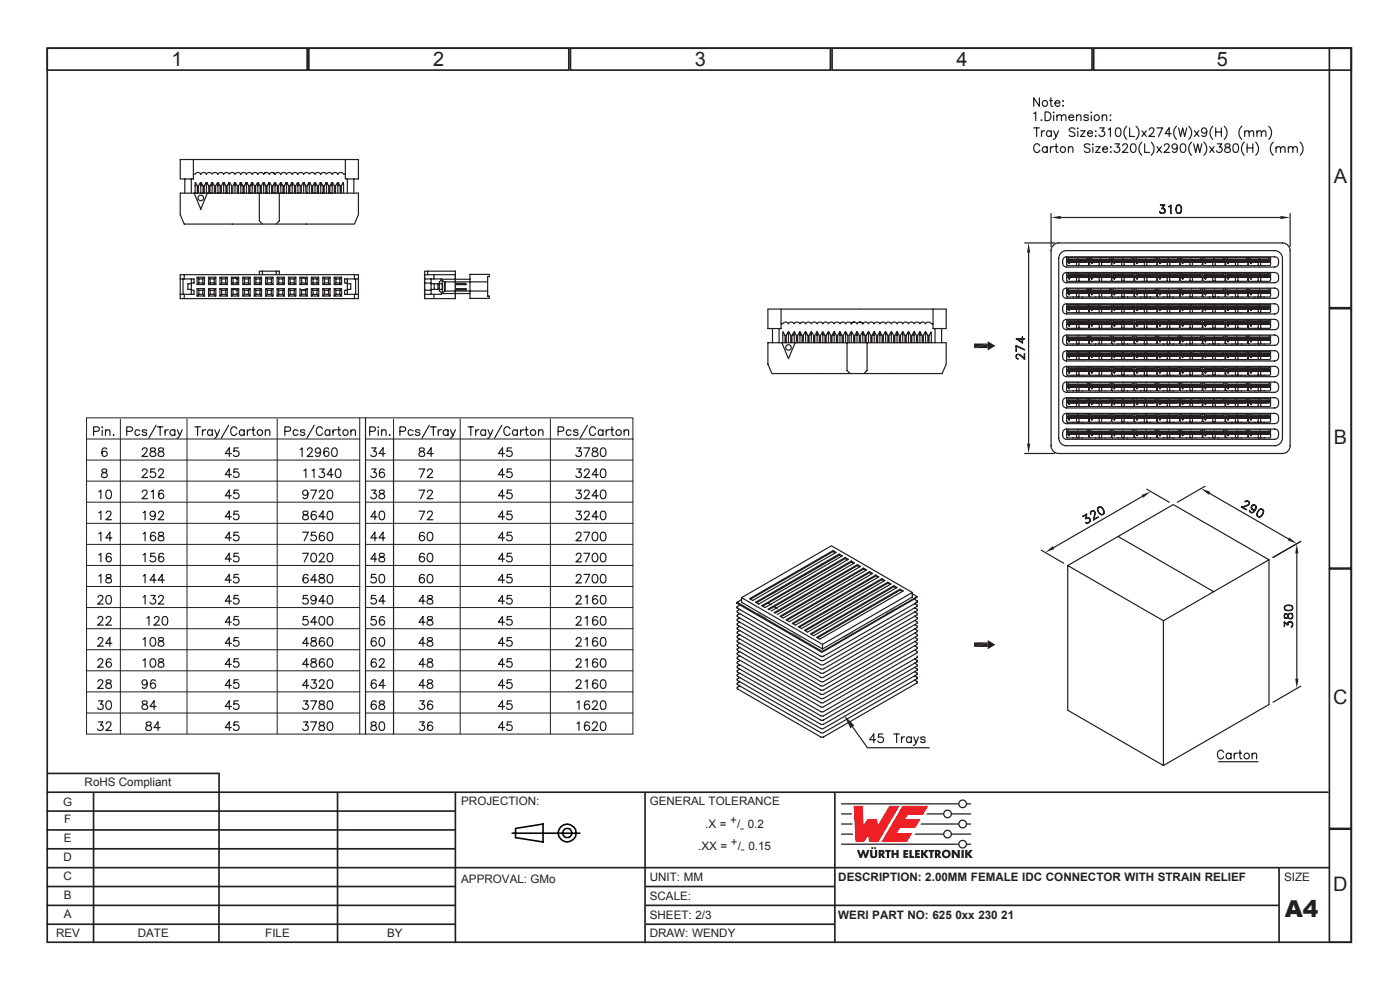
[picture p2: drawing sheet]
<svg xmlns="http://www.w3.org/2000/svg" width="297mm" height="210mm" viewBox="0 0 297 210" stroke-linecap="round" stroke-linejoin="round" font-family="sans-serif">
<defs><g id="words">
<text font-size="4.9" fill="#231f20" x="272.6" y="194.5">A4</text>
<g font-size="4.2" fill="#231f20">
<text x="36.4" y="14">1</text>
<text x="91.9" y="14">2</text>
<text x="147.4" y="14">3</text>
<text x="202.9" y="14">4</text>
<text x="258.2" y="14">5</text>
<text x="282.9" y="38.8">A</text>
<text x="282.9" y="94.1">B</text>
<text x="282.8" y="149.3">C</text>
<text x="282.8" y="189">D</text>
</g>
<g font-size="2.5" fill="#231f20">
<text x="17.9" y="166.8">RoHS Compliant</text>
<text x="13.4" y="171">G</text>
<text x="97.8" y="170.8">PROJECTION:</text>
<text x="137.8" y="170.8">GENERAL TOLERANCE</text>
<text x="13.5" y="178.7">E</text>
<text x="13.6" y="174.6">F</text>
<text x="149.6" y="175.6">.X =</text>
<text x="154.9" y="174.8">+</text>
<text x="155.1" y="179.4">+</text>
<text x="156.4" y="175.6">/ 0.2</text>
<text x="157" y="176.4">-</text>
<text x="13.4" y="182.7">D</text>
<text x="148.1" y="180.2">.XX =</text>
<text x="156.5" y="180.2">/ 0.15</text>
<text x="157.2" y="181">-</text>
<text x="13.4" y="186.7">C</text>
<text x="13.5" y="190.8">B</text>
<text x="97.8" y="187.3">APPROVAL: GMo</text>
<text x="137.8" y="186.8">UNIT: MM</text>
<text x="137.8" y="190.9">SCALE:</text>
<text x="177.8" y="186.8">DESCRIPTION: 2.00MM FEMALE IDC CONNECTOR WITH STRAIN RELIEF</text>
<text x="272.4" y="186.8">SIZE</text>
<text x="13.5" y="194.8">A</text>
<text x="137.8" y="194.8">SHEET: 2/3</text>
<text x="177.8" y="194.8">WERI PART NO: 625</text>
<text x="202.7" y="194.8">0xx 230</text>
<text x="212.4" y="194.8">21</text>
<text x="11.9" y="198.8">REV</text>
<text x="29.2" y="198.8">DATE</text>
<text x="56.3" y="198.8">FILE</text>
<text x="82.1" y="198.8">BY</text>
<text x="137.8" y="198.8">DRAW: WENDY</text>
</g>
</g></defs>
<!-- layer: Calque 1 -->
<g fill="none" stroke="#231f20" stroke-width=".35">
<path d="M10 10.2h276.7v189.7h-276.7zM10 10.2h55.2v4.7h-55.2zM65.5 10.2h55.2v4.7h-55.2zM121 10.2h55.2v4.7h-55.2zM176.5 10.2h55.2v4.7h-55.2zM232 10.2h54.7v4.7h-54.7zM282 10.2h4.7v55.1h-4.7zM282 65.5h4.7v55h-4.7zM282 120.7h4.7v55h-4.7zM9.8 168h272M9.8 172h86.7M9.8 176h86.7"/>
<path d="M9.9 164.1h36.7M19.8 168v32M46.5 164l-.1 36M71.6 168v32M96.6 168v32M136.8 168v32M177.1 168v32M282 175.9h4.7v24h-4.7zM9.8 192h86.7M9.8 196h86.7M9.8 180h86.7M9.8 184h272.2"/>
<path d="M9.8 188h86.7M137 192h134.3M137 196h40.1M137 188h40.1M271.3 184v16"/>
</g>
<g fill="#ee1d23">
<path d="M181.1 170.9h1.9l.2 4 .9-1.2h2l.2 1.3 2.4-4.1h2.1l-4.5 7.7h-1.9l-.2-1.3-.9 1.3h-1.8z"/>
<path d="M191.4 170.9h5.5l-1.1 1.9h-3.2l-.6 .9h3.3l-1.1 1.9h-3.3l-.6 1.1h3.2l-1.1 1.9h-5.4z"/>
</g>
<g fill="#231f20">
<path d="M181.8 180.3h.5l.3 1 .3-1h.4l.3 1 .4-1h.5l-.6 1.7h-.5l-.3-1-.3 1h-.4z"/>
<path d="M184.6 180.3h.5v1.2l.2 .1 .3-.1v-1.2h.5v1.1a.76 .76 0 0 1-.8 .6 .76 .76 0 0 1-.7-.6z"/>
<path d="M187.8 180.3h1.2v.4h-.4v1.3h-.5l.1-1.3h-.4z"/>
<path d="M189.1 180.3h.5v.6h.6v-.6h.5l-.1 1.7h-.4v-.7h-.6v.7h-.5z"/>
<path d="M191.6 180.3h1.1v.4h-.6v.2h.5v.4h-.5v.3h.6v.4h-1.1z"/>
<path d="M192.9 180.3h.5v1.3h.5v.4h-1z"/>
<path d="M194.1 180.3h1v.4h-.5v.2h.5v.4h-.5v.3h.6v.4h-1.1z"/>
<path d="M195.4 180.3h.5v.7l.5-.7h.6l-.7 .8 .7 .9h-.6l-.5-.7v.7h-.5z"/>
<path d="M197 180.3h1.2v.4h-.4v1.3h-.5v-1.3h-.3z"/>
<path d="M201.9 180.3h.5l.8 1-.1-1h.5v1.7h-.5l-.7-1.1v1.1h-.5z"/>
<path d="M204 180.3h.5v1.7h-.5z"/>
<path d="M204.7 180.3h.5v.7l.5-.7h.6l-.6 .8 .7 .9h-.6l-.6-.7v.7h-.5z"/>
<circle cx="185" cy="179.9" r=".22"/>
<circle cx="185.7" cy="179.9" r=".22"/>
</g>
<g fill="#231f20">
<path d="M186.9 180.7v.3h.2v-.2zM186.4 180.3h.5a.55 .55 0 0 1 .7 .3 .55 .55 0 0 1-.3 .7l.5 .7h-.5l-.4-.6v.6h-.5z" fill-rule="evenodd"/>
<path d="M198.8 180.7v.3h.2l.1-.2zM198.3 180.3h.6a.55 .55 0 0 1 .6 .3 .55 .55 0 0 1-.2 .7l.4 .7h-.5l-.4-.6v.6h-.5z" fill-rule="evenodd"/>
<path d="M200.3 181.2a.5 .5 0 0 0 1 0 .5 .5 0 0 0-1 0zM199.8 181.1a.95 .95 0 0 1 1.9 0 .95 .95 0 0 1-1.9 0z" fill-rule="evenodd"/>
</g>
<path d="M178.4 176.9h2.6M178.4 174.8h2.4M178.4 172.6h2.3" fill="none" stroke="#231f20" stroke-width=".27"/>
<g fill="#231f20">
<path d="M178.4 170.4h24.9a.94 .94 0 0 1 .9-.8 .94 .94 0 0 1 1 .8h.8v.2h-.8a.94 .94 0 0 1-1 .9 .94 .94 0 0 1-.9-.9h-24.9zM203.5 170.5a.7 .7 0 0 1 1.4 0 .7 .7 0 0 1-1.4 0z" fill-rule="evenodd"/>
<path d="M196.7 172.5h3.4a.94 .94 0 0 1 .9-.8 .94 .94 0 0 1 1 .8h4v.3h-4a.94 .94 0 0 1-1 .8 .94 .94 0 0 1-.9-.8h-3.6zM200.3 172.6a.7 .7 0 0 1 1.4 0 .7 .7 0 0 1-1.4 0z" fill-rule="evenodd"/>
<path d="M195.4 174.7h7.9a.94 .94 0 0 1 .9-.9 .94 .94 0 0 1 1 .9h.8v.2h-.8a.94 .94 0 0 1-1 .8 .94 .94 0 0 1-.9-.8h-8zM203.5 174.8a.7 .7 0 0 1 1.4 0 .7 .7 0 0 1-1.4 0z" fill-rule="evenodd"/>
<path d="M194.2 176.8h5.9a.94 .94 0 0 1 .9-.8 .94 .94 0 0 1 1 .8h4v.3h-4a.94 .94 0 0 1-1 .8 .94 .94 0 0 1-.9-.8h-6.1zM200.3 176.9a.7 .7 0 0 1 1.4 0 .7 .7 0 0 1-1.4 0z" fill-rule="evenodd"/>
<path d="M178.4 178.9h24.9a.94 .94 0 0 1 .9-.8 .94 .94 0 0 1 1 .8h.8v.3h-.8a.94 .94 0 0 1-1 .8 .94 .94 0 0 1-.9-.8h-24.9zM203.5 179.1a.7 .7 0 0 1 1.4 0 .7 .7 0 0 1-1.4 0z" fill-rule="evenodd"/>
</g>
<g fill="none" stroke="#231f20" stroke-width=".25">
<path d="M177.4 117.2l-.7-.4v.2l.5 .3M178 117.7v-.2l.7 .4M178 117.7l.5 .3M178 117.7l-14.4 8.4M180 118.7l-.7-.4v.2l.5 .3M181.3 119.4l-.7-.4v.2l.5 .3M182.5 120.2l-.6-.4v.2l.5 .3M183.8 120.9l-.6-.4v.2l.5 .3M185.1 121.6l-.6-.3v.2l.5 .2M186.4 122.4l-.6-.4v.2l.5 .3M187.7 123.1l-.6-.3v.2l.4 .2M189 123.9l-.7-.4v.2l.5 .3"/>
<path d="M190.3 124.6l-.7-.4v.3l.5 .2M191.6 125.4l-.7-.4v.2l.5 .3M193.5 125.7l-17.1-9.9-19.1 11"/>
</g>
<g fill="#231f20">
<path d="M187.9 130.1l2-1.1z"/>
<path d="M188 130.2l2-1.2z"/>
</g>
<path d="M165.5 130.7l.7 .4M166.8 131.5l.7 .4M168.1 132.2l.6 .4M169.4 133l.6 .3" fill="none" stroke="#231f20" stroke-width=".25"/>
<g fill="#231f20">
<path d="M160.8 130.1l1.8 1z"/>
<path d="M160.8 130l1.8 1.1z"/>
</g>
<g fill="none" stroke="#231f20" stroke-width=".25">
<path d="M176.7 116.8l-17.7 10.2 .7 .4 17.7-10.2M176.7 117l-17.5 10.1M178 117.5l-17.7 10.2 .7 .4-.3-.2M178 117.7l-17.5 10.1M178.7 117.9l-17.7 10.2M179.3 118.3l-17.7 10.2 .7 .4 17.7-10.2M179.3 118.5l-17.5 10.1M180.6 119l-17.7 10.2M180.6 119.2l-17.5 10.1M181.3 119.4l-17.7 10.2M181.9 119.8l-17.7 10.2M181.9 120l-17.5 10.1"/>
<path d="M156.5 129l17.6 10.2zM156.9 130.2l-.5 .3 .1 .3 17.6 10.2M156.9 131.1l-.5 .3v.2l17.7 10.3M156.9 129.3l-.5 .3v.2l17.7 10.3M156.9 132l-.5 .3v.2l17.7 10.3M156.9 132.9l-.4 .3M157 128.3l-.7 .5 .2 .2M157.3 126.8l17.2 9.9 19-11v1l-19 11-17.2-9.9zM162.9 127.9l.7 .4M164.2 128.7l.7 .3M182.5 120.2l-17.6 10.2M183.2 120.5l-17.7 10.2"/>
<path d="M183.2 120.7l-17.5 10.1M183.8 120.9l-17.6 10.2M184.5 121.3l-17.7 10.2M184.5 121.5l-17.5 10.1M185.1 121.6l-17.6 10.3M185.8 122l-17.7 10.2M185.8 122.2l-17.5 10.1M186.4 122.4l-17.7 10.2M187.1 122.8l-17.7 10.2M187.1 123l-17.5 10.1M187.7 123.1l-17.7 10.2M188.3 123.5l-17.6 10.2"/>
<path d="M188.3 123.7l-17.5 10.1M189 123.9l-17.7 10.2M189.6 124.5l-17.5 10M189.6 124.2l-17.6 10.3M190.3 124.6l-17.7 10.2M190.9 125l-17.6 10.2M190.9 125.2l-17.5 10.1M191.6 125.4l-17.5 10.1M193.5 126l1.1 .6-20.2 11.6-18-10.4 .9-.6M193.9 127.1l.6 .3M194 128.9l-19.3 11.2M194 129.8l-19.3 11.2"/>
<path d="M194 131.6l-19.3 11.2M194 130.7l-19.3 11.2M194 129.8l.5 .3M194 130.7l.5 .3M194 128.9l.5 .3M194.4 126.7l.1 .1-20.1 11.6-18.1-10.5 .2-.1M194.5 131.3l-.5 .3 .5 .3M194.5 132.2l-.5 .3 .5 .3M194.5 128.3l-.5-.3 .5-.2-19.8 11.4M194.5 137.6l-.5 .3 .5 .3M194.5 133.1l-.5 .3 .5 .3M194.5 134l-.5 .3 .5 .3"/>
<path d="M194.5 128.6l-.5 .3M194.5 129.6l-.5 .2M194.5 130.4l-.5 .3M194.5 138.5l-.5 .3M194.5 134.9l-.5 .3 .5 .3M194.5 135.8l-.5 .3 .5 .3M194.5 136.7l-.5 .3 .5 .3"/>
</g>
<g fill="#231f20">
<path d="M178.9 135.2l2-1.1z"/>
<path d="M178.9 135.3l2-1.2z"/>
</g>
<g fill="none" stroke="#231f20" stroke-width=".25">
<path d="M172 134.5l.6 .3M173.3 135.2l.6 .4 .2-.1M174.5 136.7v1M194 137.9l-19.3 11.1M194 137l-19.3 11.2M194 136.1l-19.3 11.2M194 135.2l-19.3 11.2M194 134.3l-19.3 11.2M194 133.4l-19.3 11.2M194 132.5l-19.3 11.2M194 138.8l-19.3 11.1M194.5 134.6v.3"/>
<path d="M194.5 135.5v.3M194.5 136.4v.3M194.5 131v.3M194.5 131.9v.3M194.5 133.7v.3M194.5 132.8v.3M194.5 129.2v.4M194.5 130.1v.3M194.5 128.3v.3M194.5 127.4v.4M194.5 137.3v.3M194.5 138.2v.3"/>
</g>
<g fill="#231f20">
<path d="M168.2 134.4l1.7 .9z"/>
<path d="M168.3 134.3l1.6 1z"/>
</g>
<g fill="none" stroke="#231f20" stroke-width=".25">
<path d="M156.5 133.2l-.2 .1 .2 .2 17.7 10.2h.5M156.9 135.5l-.5 .4v.2l17.8 10.3h.5M156.9 136.5l-.5 .3v.2l17.7 10.3h.6M156.9 138.2l-.5 .3v.3l17.7 10.2h.6M156.9 137.3l-.5 .4v.2l17.7 10.3h.6M156.9 139.1l-.5 .4 .1 .3 17.7 10.2 .5-.1M156.9 134.7l-.4 .2-.1 .3 17.7 10.3h.6M156.9 133.8l-.5 .3v.2l17.7 10.3h.6M170.7 133.7l.6 .4M174.1 139.2h.6M194 139.8l-19.5 11.2h-.4l-17.7-10.3v-.2l.5-.4M194 139.8l.6 .4-.6 .5"/>
<path d="M194.5 139.2l.1 .2-.6 .4M174.1 141h.6M174.1 140.1h.6M174.1 142.8h.6M174.1 141.9h.6M194 140.7l-19.5 11.2-.4-.1-17.7-10.2 .1-.3 .4-.3M194 143.4l.6 .4-.6 .5 .6 .4-.1 .2-20 11.5-.4-.1-17.6-10.2-.1-.2 .5-.4M194 143.4l-19.5 11.2-.4-.1-17.7-10.2v-.2l.5-.4M194 144.3l-19.5 11.2-.4-.1-17.7-10.3v-.2l.5-.3M194 142.5l-19.5 11.2-.4-.1-17.7-10.2v-.2l.5-.4M194 141.6l-19.6 11.2-18-10.3v-.3l.5-.3M194 142.5l.6 .4-.6 .5"/>
<path d="M194 141.6l.5 .3 .1 .2-.6 .4M194 140.7l.6 .4-.6 .5"/>
</g>
<g fill="#231f20">
<path d="M209.5 135.8l1.7 .9-1.7 1z"/>
<path d="M206.6 137.2l2.9-.9v.9z"/>
<path d="M206.6 136.3h2.9l-2.9 .9z"/>
</g>
<path d="M275.1 117.4v26.6M276 114.8l-5.9 3.4M276 145.6l-5.9 3.4" fill="none" stroke="#231f20" stroke-width=".25"/>
<g fill="#231f20">
<path d="M275.1 115.3l.3 2.1h-.6z"/>
<path d="M274.8 144h.6l-.3 2z"/>
</g>
<g fill="none" stroke="#231f20" stroke-width=".25">
<path d="M255.7 103.1l-5.9 3.4M256.6 104.7l16.7 9.6M276 114.8l-5.9 3.4M272.5 128.6a1.17 1.17 0 0 1 1.8 .3v.1a1.06 1.06 0 0 1-1.9 0zM272.5 132l-.1 .9v-1l.8 .6M272.5 130.3a.38 .38 0 0 1 .6 .2l.2 .5a.5 .5 0 0 0 .6 .3 .5 .5 0 0 0 .4-.4v-.4a.52 .52 0 0 0-.6-.5 .52 .52 0 0 0-.5 .5l-.1 .4a.38 .38 0 0 1-.6 .1M272.5 129.2a1.44 1.44 0 0 0 1.7 0M272.5 128.7a1.44 1.44 0 0 1 1.7 0M272.6 130.2l-.2 .7 .1 .2 .4 .1 .2-.2 .4-.7 .4-.1a.62 .62 0 0 1 0 1l-.5-.2-.3-.7zM272.6 130.3v.8M272.6 128.6v.7M273.2 132.2a.52 .52 0 0 1 .8-.2l.2 .2"/>
<path d="M273.6 131.9l-.3 .2-.1 .5-.8-.6M273.8 131.9a.67 .67 0 0 1 .1 1.1 .61 .61 0 0 0 .4-.7 .61 .61 0 0 0-.6-.5 .61 .61 0 0 0-.6 .7M274 130.2l.2 .2M274.1 128.6v.7M274.2 132.7l-.2 .2M274.2 130.9l-.2 .3"/>
</g>
<g fill="#231f20">
<path d="M254.8 103.6l2 .7-.4 .7z"/>
<path d="M273.5 114l1.6 1.3-1.9-.7z"/>
</g>
<g fill="none" stroke="#231f20" stroke-width=".25">
<path d="M220.9 116.7l4.8 2.8M242.3 105.3l-18.8 10.9M243.3 103.8l4.8 2.7M263.5 107.5l.9 .7-1-.6 1.4-.5a.38 .38 0 0 0 .1-.6l-.5-.2-.3 .1a.54 .54 0 0 1 .6-.1 .54 .54 0 0 1 .4 .5l-.7 .6-1 .2M265.1 108.4l.6 .3M265.5 107.5a.54 .54 0 0 0 .6 .6l.2-.1M265.6 107.3l.3-.2a.52 .52 0 0 1 .6 .7M266.1 107.2l-.5 .1-.1 .4 .1 .3M266.2 108.1l-.5 .1-.2-.3a.56 .56 0 0 1 .3-.8 .56 .56 0 0 1 .7 .5 1.28 1.28 0 0 1-1.1 1.1l-.3-.3v-.1v.2M266.3 107.3a1.12 1.12 0 0 1-.7 1.4M266.4 107.9l-.5 .2M266.7 109.3l.6 .3"/>
<path d="M267.2 108.1a.57 .57 0 0 1 .6-.1 .57 .57 0 0 1 .3 .6 .93 .93 0 0 1-1.3 1 .98 .98 0 0 1 .4-1.5zM267.4 108l.6 .4M267.5 108a1.4 1.4 0 0 0-.8 1.4M268 108.2a1.39 1.39 0 0 1-.8 1.5"/>
</g>
<g fill="#231f20">
<path d="M221.7 117.2l1.6-1.3 .4 .6z"/>
<path d="M242.2 105l1.9-.7-1.6 1.3z"/>
</g>
<g fill="none" stroke="#231f20" stroke-width=".25">
<path d="M217.4 51.5h6.4M218.2 53.6v40.5M217.4 96.2h6.4M226.5 120v30.7l20.3 11.7M226.5 120l20.3 11.7M230.4 109.9a.6 .6 0 0 1 .8 .1 .6 .6 0 0 1-.1 .9 .6 .6 0 0 1-.8 0l.1-.1a.57 .57 0 0 0 .6 0 .57 .57 0 0 0 .2-.6M230.4 110.9h.3M230.5 109.1l-.2 1 .5-.2 .3 .1M230.5 109.1l-.8 .4 .9-.5-.2 1M230.6 109.9a.54 .54 0 0 1 .7 .5l-.2 .3M232 110.2l1-.5-1 .6 .2-1.1a.57 .57 0 0 0-.2-.8l-.5 .2-.1 .4h-.1v-.3l.4-.4 .5 .2 .1 .6-.2 1.1M232.9 107.8a1.44 1.44 0 0 0 .8 1.4"/>
<path d="M233 107.6l.2-.1a1.03 1.03 0 0 1 .9 1.6l-.2 .1a1.05 1.05 0 0 1-.9-1.6zM233.4 107.5a1.41 1.41 0 0 1 .8 1.4M233.5 107.5l-.6 .4M234.2 108.8l-.6 .3M237.2 113.8l20.3 11.7M269.2 118.7v30.7l-22.4 13v-30.7M269.2 118.7l-20.3-11.7-22.4 13M269.2 118.7l-22.4 13"/>
</g>
<g fill="#231f20">
<path d="M218.2 51.5l.4 2.1h-.7z"/>
<path d="M217.9 94.1h.7l-.4 2.1z"/>
</g>
<path d="M223 45.3v7M225 46.1h46.6M273.7 45.3v7M215.5 73.4l1.9 .8-1.9-.9v1.2l.1-1.1M216.8 72.7l.1-1.2v1.3l-1.4-1h1.9l-1.6 .1 1.1 .8M217.3 76.1l.1-1.1v1.2l-.9-.7a.58 .58 0 0 0-.8-.2l-.1 .5 .4 .3a.53 .53 0 0 1-.5-.4 .53 .53 0 0 1 .3-.6l.9 .4 .7 .6" fill="none" stroke="#231f20" stroke-width=".25"/>
<g fill="#231f20">
<path d="M223 46.1l2-.3v.7z"/>
<path d="M271.6 45.8l2.1 .3-2.1 .4z"/>
</g>
<g fill="none" stroke="#231f20" stroke-width=".25">
<path d="M223.5 52l.7-.4 .4-.1h47.5a1.64 1.64 0 0 1 1.6 1.7v41.3a1.65 1.65 0 0 1-1.6 1.7h-47.5a1.64 1.64 0 0 1-1.6-1.7v-41.3v-.5zM225.1 53.6l.7-.4h.4h44.2a1.66 1.66 0 0 1 1.7 1.6v38.1a1.64 1.64 0 0 1-1.7 1.6h-44.2a1.62 1.62 0 0 1-1.6-1.6v-38.1l.1-.4zM225.7 58l.5-.2h44.2a1.12 1.12 0 0 1 .9 1.1 1.12 1.12 0 0 1-.9 1.1h-44.2a1.16 1.16 0 0 1-.5-2zM225.7 54.7l.5-.2h44.2a1.12 1.12 0 0 1 .9 1.1 1.12 1.12 0 0 1-.9 1.1h-44.2a1.16 1.16 0 0 1-.5-2zM246.1 45l.2 .2M246.5 44.2a.61 .61 0 0 1 .7 .5 .61 .61 0 0 1-.5 .7 .61 .61 0 0 1-.7-.5h.1a.61 .61 0 0 0 1 0M246.8 44.3l.3 .4-.1 .3-.2 .2M247 43.6l-.8-.1h.9l-.6 .8M247 43.5l-.6 .8h.5l.2 .3M248 43.8l.4-.3v1.8l-.1-1.7zM249.7 43.6a.6 .6 0 0 1 .9 .2 .92 .92 0 0 1-.6 1.5 1.16 1.16 0 0 1-.3-1.7zM249.7 45.1h.7"/>
<path d="M249.7 43.6h.7M249.8 43.6a1.44 1.44 0 0 0 0 1.6M250.3 43.6a1.44 1.44 0 0 1 0 1.6M225.6 64.8l.6-.4h44.2a1.11 1.11 0 0 1 .9 1.1 1.11 1.11 0 0 1-.9 1.1h-44.2a1.13 1.13 0 0 1-.6-1.8zM225.6 68.1l.6-.4h44.2a1.12 1.12 0 0 1 .9 1.1 1.12 1.12 0 0 1-.9 1.1h-44.2a1.16 1.16 0 0 1-.6-1.8zM225.6 78.1l.6-.4h44.2a1.12 1.12 0 0 1 .9 1.1 1.12 1.12 0 0 1-.9 1.1h-44.2a1.17 1.17 0 0 1-.6-1.8zM225.6 74.7l.6-.3h44.2a1.12 1.12 0 0 1 .9 1.1 1.12 1.12 0 0 1-.9 1.1h-44.2a1.17 1.17 0 0 1-.6-1.9zM225.6 71.4l.6-.3h44.2a1.12 1.12 0 0 1 .9 1.1 1.12 1.12 0 0 1-.9 1h-44.2a1.13 1.13 0 0 1-.6-1.8zM225.7 61.4l.5-.3h44.2a1.11 1.11 0 0 1 .9 1.1 1.11 1.11 0 0 1-.9 1.1h-44.2a1.13 1.13 0 0 1-.5-1.9zM19.9 91.5h.3a.61 .61 0 0 0 .9-.6l-.5-.4h-.7v1.9M21.7 90.5v.2zM21.7 91.2v1.2"/>
<path d="M21.7 99.6a.36 .36 0 0 0 .2 .6 .66 .66 0 0 1 .7 .2 .66 .66 0 0 1 0 .8l-.6 .1a.52 .52 0 0 1-.5-.6 .52 .52 0 0 1 .6-.4l.3-.1a.36 .36 0 0 0 .2-.6zM22.4 91.5l.4-.3h.4l.1 1.2M22.4 91.2v1.2M22.7 95.3a.54 .54 0 0 0-.8-.2 1.09 1.09 0 0 0 .2 1.7 .56 .56 0 0 0 .6-.5 .56 .56 0 0 0-.5-.6 .56 .56 0 0 0-.6 .5M24 92.3h.2zM26.9 91.5h.3a.61 .61 0 0 0 .9-.6l-.4-.4h-.8v1.9M29.7 91.4l-.5-.2a.6 .6 0 0 0-.6 .6 .6 .6 0 0 0 .6 .6l.5-.3M30.2 99.9l.3-.4h.4l.3 .3-.2 .6-.9 .9h1.2M30.2 95.5a.53 .53 0 0 1 .4-.5 .53 .53 0 0 1 .6 .3l-.4 .9-.7 .6h1.2M31.1 91.4a.55 .55 0 0 0-.9 0l.2 .3 .6 .1 .1 .3a.55 .55 0 0 1-.9 0M32 95.1a.36 .36 0 0 0-.1 .4 .36 .36 0 0 0 .3 .2l.3 .1a.52 .52 0 0 1 .6 .5 .52 .52 0 0 1-.5 .5 .6 .6 0 0 1-.8-.3 .92 .92 0 0 1 1.1-.9l.1-.3a.71 .71 0 0 0-1-.2zM32.9 99.5h-.9l-.1 .8a.66 .66 0 0 1 1-.1 .66 .66 0 0 1-.1 1 .66 .66 0 0 1-1-.2"/>
<path d="M33.1 90.2l-1.5 2.8M33.4 90.5h1.2M33.6 99.9a.52 .52 0 0 1 .5-.4 .52 .52 0 0 1 .6 .3l-.4 .9-.7 .6h1.2M33.7 95.1a.37 .37 0 0 0 .2 .6 .65 .65 0 0 1 .7 .3 .65 .65 0 0 1 0 .7l-.6 .1-.4-.1a.67 .67 0 0 1 .1-.8 .67 .67 0 0 1 .7-.2 .37 .37 0 0 0 .2-.6zM34 90.5v1.9M35 91.2v1.2M35.7 91.2a.58 .58 0 0 0-.7 .5M37.1 91.4a.56 .56 0 0 0-.6-.2 .56 .56 0 0 0-.4 .5v.3l.4 .4 .6-.3M37.1 91.2v1.2M37.6 91.2l.5 1.2 .6-1.2M38.1 92.4l-.3 .5-.3 .1M41.3 90.5h1.2"/>
<path d="M41.9 90.5v1.9M43 91.2v1.2M43.7 91.2a.6 .6 0 0 0-.7 .5M45 91.4l-.4-.2a.6 .6 0 0 0-.6 .6 .6 .6 0 0 0 .6 .6l.4-.3M45 91.2v1.2M45.6 91.2l.5 1.2 .5-1.2M46.1 92.4l-.4 .5-.2 .1M48.5 90.2l-1.5 2.8M49.1 96.2h-1.3l.8-1.2v1.8M50.2 91l-.5-.5a.92 .92 0 0 0-.8 1 .92 .92 0 0 0 1 .8l.3-.4M50.6 99.5h-.9l-.1 .8a.64 .64 0 0 1 1-.1 .64 .64 0 0 1-.1 1 .64 .64 0 0 1-1-.2M50.6 95h-.9l-.1 .8a.64 .64 0 0 1 1 0 .64 .64 0 0 1-.1 .9 .64 .64 0 0 1-1-.2"/>
<path d="M51.8 91.4l-.5-.2a.6 .6 0 0 0-.5 .6 .6 .6 0 0 0 .5 .6l.5-.3M51.8 91.2v1.2M52.5 91.2v1.2M53.2 91.2a.6 .6 0 0 0-.7 .5M53.4 91.2h.6M53.7 90.5v1.5l.1 .3 .3 .1M56.3 91.5l.4-.3h.5v1.2M56.3 91.2v1.2M60.4 91.5h.4a.61 .61 0 0 0 .8-.6l-.4-.4h-.8v1.9M63.2 91.4l-.4-.2a.6 .6 0 0 0-.6 .6 .6 .6 0 0 0 .6 .6l.4-.3M63.7 95.4l.4-.4v1.8M64.5 99.8l.4-.3v1.8"/>
<path d="M64.7 91.4a.55 .55 0 0 0-1 0l.3 .3h.4l.3 .3-.1 .2a.57 .57 0 0 1-.9-.1M65.2 95.5a.53 .53 0 0 1 .5-.5 .53 .53 0 0 1 .5 .3l-.4 .9-.7 .6h1.2M66.2 99.8l.4-.3v1.8M66.7 90.2l-1.6 2.8M67.8 99.5h1l-.5 .7a.61 .61 0 0 1 .5 .8 .61 .61 0 0 1-1 .2l-.1-.2M68 95.6a.56 .56 0 0 1-.6 .5 .56 .56 0 0 1-.5-.5 .56 .56 0 0 1 .5-.6 .73 .73 0 0 1 .6 1l-.1 .5a.53 .53 0 0 1-.4 .3 .53 .53 0 0 1-.5-.2M68.4 91l-.6-.5a.92 .92 0 0 0-.7 1 .92 .92 0 0 0 .9 .8l.4-.4M69.7 95.3a.55 .55 0 0 0-.8-.2 1.06 1.06 0 0 0 .4 1.7 .56 .56 0 0 0 .5-.5 .56 .56 0 0 0-.5-.6 .56 .56 0 0 0-.6 .5M70 91.4l-.5-.2a.6 .6 0 0 0-.6 .6 .6 .6 0 0 0 .6 .6l.5-.3M70 91.2v1.2M70.6 95.1a.59 .59 0 0 1 .9 .3 .9 .9 0 0 1-.6 1.4 1.14 1.14 0 0 1-.3-1.7zM70.6 91.2v1.2"/>
<path d="M71.3 91.2a.6 .6 0 0 0-.7 .5M71.4 99.6a.56 .56 0 0 1 .8 .2 .9 .9 0 0 1-.6 1.5 1.15 1.15 0 0 1-.2-1.7zM71.6 91.2h.6M71.9 90.5v1.5l.1 .3 .3 .1M74.5 91.5l.4-.3h.4l.1 1.2M74.5 91.2v1.2M78.4 91.5h.4a.61 .61 0 0 0 .8-.6l-.4-.4h-.8v1.9M78.8 95h1l-.5 .7a.6 .6 0 0 1 .4 1 .6 .6 0 0 1-1-.2M78.8 99.5h1l-.5 .7a.6 .6 0 0 1 .4 .9 .6 .6 0 0 1-1-.1M80.2 90.5v.2zM80.2 91.2v1.2M80.9 91.5l.5-.3h.4l.1 1.2"/>
<path d="M80.9 91.2v1.2M81.5 99.7a.51 .51 0 0 0-.8-.1l-.1 .2a1.43 1.43 0 0 0 .1 1.4l.4 .1a.56 .56 0 0 0 .5-.6 .56 .56 0 0 0-.5-.5 .56 .56 0 0 0-.6 .5M81.7 96.2h-1.3l.9-1.2v1.8M82.7 92.2v.2zM83.5 93.1v62.6M84.8 91.5h.4a.61 .61 0 0 0 .8-.6l-.4-.4h-.8v1.9M87.6 91.4l-.4-.2a.6 .6 0 0 0-.6 .6 .6 .6 0 0 0 .6 .6l.4-.3M88.9 99.5h1.2l-.9 1.8M89.1 95.1a.37 .37 0 0 0 .1 .6 .65 .65 0 0 1 .8 .3 .65 .65 0 0 1-.1 .7l-.6 .1a.52 .52 0 0 1-.4-.5 .52 .52 0 0 1 .5-.5l.3-.1a.37 .37 0 0 0 .2-.6zM89.1 91.4a.55 .55 0 0 0-1 0l.3 .3h.4l.3 .3v.2a.57 .57 0 0 1-1-.1M90.7 99.9l.3-.4h.4l.3 .3-.2 .6-.9 .9h1.2M91.1 90.2l-1.6 2.8"/>
<path d="M91.3 90.5h1.2M91.9 96.2h-1.3l.9-1.2v1.8M91.9 90.5v1.9M93 91.2v1.2M93.7 91.2a.58 .58 0 0 0-.7 .5M95 91.4a.56 .56 0 0 0-.6-.2 .56 .56 0 0 0-.4 .5v.3l.5 .4 .5-.3M95 91.2v1.2M95.6 91.2l.5 1.2 .5-1.2M96.1 92.4l-.4 .5-.2 .1M99.3 90.5h1.2M99.9 90.5v1.9M100.9 91.2v1.2"/>
<path d="M101.6 91.2a.6 .6 0 0 0-.7 .5M103 91.4l-.4-.2a.6 .6 0 0 0-.6 .6 .6 .6 0 0 0 .6 .6l.4-.3M103 91.2v1.2M103.5 91.2l.5 1.2 .5-1.2M104 92.4l-.3 .5-.3 .1M106.5 90.2l-1.6 2.8M107 96.2h-1.3l.9-1.2v1.8M108.2 91l-.6-.5a.93 .93 0 0 0-.7 1 .93 .93 0 0 0 .8 .9l.5-.5M108.5 95h-.9v.8a.64 .64 0 0 1 .9 0 .64 .64 0 0 1-.1 .9 .64 .64 0 0 1-.9-.2M108.5 99.5h-.9v.8a.64 .64 0 0 1 .9-.1 .64 .64 0 0 1-.1 1 .64 .64 0 0 1-.9-.2M109.8 91.4l-.5-.2a.6 .6 0 0 0-.6 .6 .6 .6 0 0 0 .6 .6l.5-.3M109.8 91.2v1.2"/>
<path d="M110.4 91.2v1.2M111.1 91.2a.6 .6 0 0 0-.7 .5M111.4 91.2h.6M111.7 90.5v1.5v.3l.4 .1M114.2 91.5l.5-.3h.4l.1 1.2M114.2 91.2v1.2M118.4 91.5h.3a.61 .61 0 0 0 .9-.6l-.4-.4h-.8v1.9M121.2 91.4l-.5-.2a.6 .6 0 0 0-.6 .6 .6 .6 0 0 0 .6 .6l.5-.3M122.3 95h1l-.5 .7a.6 .6 0 0 1 .4 1 .6 .6 0 0 1-1-.2M122.3 99.5h1l-.5 .7a.6 .6 0 0 1 .4 .9 .6 .6 0 0 1-1-.1M122.6 91.4a.55 .55 0 0 0-.9 0l.2 .3 .6 .1 .1 .3a.55 .55 0 0 1-.9 0M123.9 95h1.2l-.9 1.8"/>
<path d="M124 99.9a.52 .52 0 0 1 .4-.4 .52 .52 0 0 1 .6 .3l-.4 .9-.7 .6h1.2M124.6 90.2l-1.5 2.8M125.8 95.1a.37 .37 0 0 0 .2 .6l.3 .1a.52 .52 0 0 1 .5 .5 .52 .52 0 0 1-.4 .5l-.7-.1a.67 .67 0 0 1 .1-.8 .67 .67 0 0 1 .7-.2 .37 .37 0 0 0 .1-.6zM126.4 91l-.6-.5a.92 .92 0 0 0-.8 1 .92 .92 0 0 0 1 .8l.4-.4M127.6 95.1a.58 .58 0 0 1 .9 .3 .91 .91 0 0 1-.6 1.4 1.16 1.16 0 0 1-.3-1.7zM127.6 99.6a.56 .56 0 0 1 .9 .2 .91 .91 0 0 1-.6 1.5 1.14 1.14 0 0 1-.3-1.7zM127.9 91.4l-.4-.2a.6 .6 0 0 0-.6 .6 .6 .6 0 0 0 .6 .6l.4-.3M127.9 91.2v1.2M128.6 91.2v1.2M129.3 91.2a.6 .6 0 0 0-.7 .5M129.5 91.2h.7M129.8 90.5v1.5l.1 .3 .3 .1"/>
<path d="M132.4 91.5l.4-.3h.5l.1 1.2M132.4 91.2v1.2M225.7 84.6l.5-.2h44.2a1.12 1.12 0 0 1 .9 1.1 1.12 1.12 0 0 1-.9 1h-44.2a1.17 1.17 0 0 1-.5-1.9zM225.7 81.3l.5-.3h44.2a1.12 1.12 0 0 1 .9 1.1 1.12 1.12 0 0 1-.9 1.1h-44.2a1.16 1.16 0 0 1-.5-1.9zM225.7 91.2l.5-.2h44.2a1.12 1.12 0 0 1 .9 1.1 1.12 1.12 0 0 1-.9 1.1h-44.2a1.16 1.16 0 0 1-.5-2zM225.7 87.9l.5-.2h44.2a1.12 1.12 0 0 1 .9 1.1 1.12 1.12 0 0 1-.9 1.1h-44.2a1.16 1.16 0 0 1-.5-2zM21 117.7l.4-.3v1.8M21 113.2l.4-.3v1.8M21 108.8l.4-.4v1.8M21 104.3l.4-.3v1.8M22.5 108.9a.53 .53 0 0 1 .5-.5 .53 .53 0 0 1 .6 .4l-.5 .8-.7 .6h1.3M22.7 104a.59 .59 0 0 1 .9 .3 .93 .93 0 0 1-.6 1.5 1.18 1.18 0 0 1-.3-1.8z"/>
<path d="M23.6 117.6a.53 .53 0 0 0-.8-.2l-.2 .3a1.4 1.4 0 0 0 .2 1.4l.3 .1a.56 .56 0 0 0 .6-.6 .56 .56 0 0 0-.6-.5 .56 .56 0 0 0-.6 .5M23.7 114.1h-1.3l.9-1.2v1.8M30.2 104.4a.53 .53 0 0 1 .5-.5 .53 .53 0 0 1 .5 .4l-.4 .8-.7 .7h1.2M30.4 117.7l.4-.3v1.8M30.4 113.2l.4-.3v1.8M30.4 108.8l.4-.4v1.8M32.1 104.3l.4-.3v1.8M32.9 117.4h-.9l-.1 .7a.66 .66 0 0 1 1 0 .66 .66 0 0 1-.1 1 .66 .66 0 0 1-1-.3M33 113.1a.53 .53 0 0 0-.5-.2 .53 .53 0 0 0-.5 .3 1.34 1.34 0 0 0 .2 1.4l.3 .1a.57 .57 0 0 0 .5-.6 .57 .57 0 0 0-.5-.5 .57 .57 0 0 0-.6 .5M33 109a.56 .56 0 0 1-.6 .6 .56 .56 0 0 1-.6-.6 .56 .56 0 0 1 .5-.6 .99 .99 0 0 1 .7 .9 .99 .99 0 0 1-.6 .9h-.4l-.1-.2M33.6 108.9a.53 .53 0 0 1 .5-.5 .53 .53 0 0 1 .6 .4l-.4 .8-.7 .6h1.2M33.7 113a.37 .37 0 0 0 .2 .6 .65 .65 0 0 1 .7 .3 .65 .65 0 0 1 0 .7l-.6 .1-.4-.2a.67 .67 0 0 1 .1-.7 .67 .67 0 0 1 .7-.2 .37 .37 0 0 0 .2-.6z"/>
<path d="M34.7 117.6a.51 .51 0 0 0-.8-.2l-.2 .3a1.37 1.37 0 0 0 .2 1.4l.4 .1a.56 .56 0 0 0 .5-.6 .56 .56 0 0 0-.6-.5 .56 .56 0 0 0-.6 .5M34.7 104.2a.52 .52 0 0 0-.8-.2l-.2 .3a1.06 1.06 0 0 0 .6 1.5 .56 .56 0 0 0 .5-.6 .56 .56 0 0 0-.6-.5 .56 .56 0 0 0-.6 .5M49.1 118.6h-1.3l.8-1.2v1.8M49.1 114.1h-1.3l.8-1.2v1.8M49.1 109.6h-1.3l.8-1.2v1.8M49.1 105.2h-1.3l.8-1.2v1.8M49.1 100.7h-1.3l.8-1.2v1.8M50.6 117.4h-.9l-.1 .7a.64 .64 0 0 1 1 0 .64 .64 0 0 1-.1 1 .64 .64 0 0 1-1-.3M50.6 112.9h-.9l-.1 .8a.64 .64 0 0 1 1 0 .64 .64 0 0 1-.2 .9 .64 .64 0 0 1-.9-.2M50.6 108.4h-.9l-.1 .8a.64 .64 0 0 1 1 0 .64 .64 0 0 1-.2 .9 .64 .64 0 0 1-.9-.2M50.6 104h-.9l-.1 .7a.65 .65 0 0 1 1 0 .65 .65 0 0 1-.1 1 .65 .65 0 0 1-1-.3M64.2 117.4h1.2l-.9 1.8"/>
<path d="M64.2 112.9h1.2l-.9 1.8M64.4 108.5a.38 .38 0 0 0 .1 .6 .65 .65 0 0 1 .8 .3 .65 .65 0 0 1-.1 .8h-.6a.52 .52 0 0 1-.4-.5 .52 .52 0 0 1 .5-.5l.4-.1a.38 .38 0 0 0 .1-.6zM65.3 104.6a.56 .56 0 0 1-.5 .5 .56 .56 0 0 1-.6-.6 .56 .56 0 0 1 .5-.5 .73 .73 0 0 1 .6 1l-.1 .4a.52 .52 0 0 1-.4 .4 .52 .52 0 0 1-.5-.3M65.9 104h1.2l-.8 1.8M66.2 117.4a.59 .59 0 0 1 .9 .3 .9 .9 0 0 1-.7 1.5 1.14 1.14 0 0 1-.2-1.8zM67 112.9h-.9l-.1 .8a.65 .65 0 0 1 1 0 .65 .65 0 0 1-.1 1 .65 .65 0 0 1-1-.3M67.1 108.7a.53 .53 0 0 0-.5-.3 .53 .53 0 0 0-.5 .4 1.49 1.49 0 0 0 .2 1.4h.3a.56 .56 0 0 0 .6-.5 .56 .56 0 0 0-.6-.6 .56 .56 0 0 0-.6 .5M67.7 117.8a.52 .52 0 0 1 .5-.5 .52 .52 0 0 1 .6 .4l-.4 .9-.7 .6h1.2M67.7 104.4a.53 .53 0 0 1 .5-.5 .53 .53 0 0 1 .6 .4l-.4 .9-.7 .6h1.2M68.8 113.1a.52 .52 0 0 0-.8-.1l-.2 .2a1.43 1.43 0 0 0 .2 1.4l.4 .1a.56 .56 0 0 0 .5-.6 .56 .56 0 0 0-.6-.5 .56 .56 0 0 0-.6 .5M69 109.6h-1.3l.8-1.2v1.8M69.6 117.4a.58 .58 0 0 1 .9 .3 .91 .91 0 0 1-.6 1.5 1.16 1.16 0 0 1-.3-1.8z"/>
<path d="M69.6 113a.6 .6 0 0 1 .9 .2 .92 .92 0 0 1-.6 1.5 1.16 1.16 0 0 1-.3-1.7zM69.6 108.5a.6 .6 0 0 1 .9 .3 .93 .93 0 0 1-.6 1.4 1.16 1.16 0 0 1-.3-1.7zM69.6 104a.59 .59 0 0 1 .9 .3 .93 .93 0 0 1-.6 1.5 1.16 1.16 0 0 1-.3-1.8zM70.7 100.7h-1.3l.9-1.2v1.8M78.8 104h1l-.5 .6a.6 .6 0 0 1 .4 1 .6 .6 0 0 1-1-.2M80 109.6h-1.3l.8-1.2v1.8M80 114.1h-1.3l.8-1.2v1.8M80 118.6h-1.3l.8-1.2v1.8M80.6 104a.36 .36 0 0 0 .1 .6 .66 .66 0 0 1 .8 .3 .66 .66 0 0 1-.1 .8 .7 .7 0 0 1-1-.3 .92 .92 0 0 1 1-.8l.1-.4a.69 .69 0 0 0-.9-.2zM80.6 117.4a.37 .37 0 0 0 .1 .7 .65 .65 0 0 1 .8 .2 .65 .65 0 0 1-.1 .8l-.6 .1a.52 .52 0 0 1-.4-.6 .52 .52 0 0 1 .5-.5h.4a.37 .37 0 0 0 .1-.7zM80.7 108.5a.6 .6 0 0 1 .8 .3 .93 .93 0 0 1-.6 1.4 1.18 1.18 0 0 1-.2-1.7zM81.7 114.1h-1.3l.9-1.2v1.8"/>
<path d="M88.9 104h1.2l-.9 1.8M88.9 108.4h1.2l-.9 1.8M90 113.1a.53 .53 0 0 0-.5-.2 .53 .53 0 0 0-.4 .3 1.49 1.49 0 0 0 .1 1.4l.4 .1a.56 .56 0 0 0 .5-.6 .56 .56 0 0 0-.5-.5 .56 .56 0 0 0-.6 .5M90 117.6a.54 .54 0 0 0-.8-.2l-.1 .3a1.43 1.43 0 0 0 .1 1.4l.4 .1a.56 .56 0 0 0 .5-.6 .56 .56 0 0 0-.6-.5 .56 .56 0 0 0-.5 .5M90.7 104.4l.3-.4h.4l.3 .3-.2 .6-.9 .9h1.2M90.7 108.9a.54 .54 0 0 1 .5-.5 .54 .54 0 0 1 .5 .4l-.4 .8-.7 .6h1.2M90.9 113a.6 .6 0 0 1 .8 .2 .92 .92 0 0 1-.6 1.5 1.14 1.14 0 0 1-.2-1.7zM90.9 117.4a.59 .59 0 0 1 .8 .3 .9 .9 0 0 1-.6 1.5 1.14 1.14 0 0 1-.2-1.8zM107 100.7h-1.3l.9-1.2v1.8M107 105.2h-1.3l.9-1.2v1.8M107 109.6h-1.3l.9-1.2v1.8M107 114.1h-1.3l.9-1.2v1.8"/>
<path d="M107 118.6h-1.3l.9-1.2v1.8M108.5 104h-.9v.7a.65 .65 0 0 1 .9 0 .65 .65 0 0 1-.1 1 .65 .65 0 0 1-.9-.3M108.5 108.4h-.9v.8a.64 .64 0 0 1 .9 0 .64 .64 0 0 1-.1 .9 .64 .64 0 0 1-.9-.2M108.5 112.9h-.9v.8a.64 .64 0 0 1 .9 0 .64 .64 0 0 1-.1 .9 .64 .64 0 0 1-.9-.2M108.5 117.4h-.9v.7a.64 .64 0 0 1 .9 0 .64 .64 0 0 1-.1 1 .64 .64 0 0 1-.9-.3M122.2 113.3a.53 .53 0 0 1 .5-.4 .53 .53 0 0 1 .6 .3l-.4 .9-.7 .6h1.2M122.2 117.8a.52 .52 0 0 1 .5-.5 .52 .52 0 0 1 .6 .4l-.4 .9-.7 .6h1.2M122.3 104h1l-.5 .6a.6 .6 0 0 1 .4 1 .6 .6 0 0 1-1-.2M122.3 108.4h1l-.5 .7a.6 .6 0 0 1 .5 .6 .6 .6 0 0 1-.5 .6 .6 .6 0 0 1-.6-.4M123.9 112.9h1.2l-.9 1.8M123.9 117.4h1.2l-.9 1.8M124 104.4a.53 .53 0 0 1 .4-.5 .53 .53 0 0 1 .6 .4l-.4 .8-.7 .7h1.2"/>
<path d="M124 108.9a.53 .53 0 0 1 .4-.5 .53 .53 0 0 1 .6 .3l-.4 .9-.7 .6h1.2M125.9 113a.58 .58 0 0 1 .8 .2 .85 .85 0 0 1 .1 1 .85 .85 0 0 1-.9 .4 1.35 1.35 0 0 1 0-1.6zM125.9 117.4a.57 .57 0 0 1 .8 .3 .84 .84 0 0 1 .1 1 .84 .84 0 0 1-.9 .4 1.35 1.35 0 0 1 0-1.7zM126.9 100.7h-1.3l.9-1.2v1.8M126.9 105.2h-1.3l.9-1.2v1.8M126.9 109.6h-1.3l.9-1.2v1.8M127.6 104a.6 .6 0 0 1 .9 .3 .93 .93 0 0 1-.6 1.5 1.16 1.16 0 0 1-.3-1.8zM127.6 108.5a.6 .6 0 0 1 .9 .3 .93 .93 0 0 1-.6 1.4 1.16 1.16 0 0 1-.3-1.7zM127.6 113a.6 .6 0 0 1 .9 .2 .92 .92 0 0 1-.6 1.5 1.16 1.16 0 0 1-.3-1.7zM127.6 117.4a.58 .58 0 0 1 .9 .3 .91 .91 0 0 1-.6 1.5 1.16 1.16 0 0 1-.3-1.8zM20.8 131.2a.53 .53 0 0 1 .5-.4 .53 .53 0 0 1 .5 .3l-.4 .9-.7 .6h1.2M20.8 126.7a.53 .53 0 0 1 .5-.4 .53 .53 0 0 1 .5 .3l-.4 .9-.7 .6h1.2"/>
<path d="M21 122.2l.4-.4v1.8M22.5 131.2a.53 .53 0 0 1 .5-.4 .53 .53 0 0 1 .6 .3l-.5 .9-.7 .6h1.3M22.6 121.9a.36 .36 0 0 0 .2 .6 .66 .66 0 0 1 .7 .3 .66 .66 0 0 1 0 .8h-.6a.52 .52 0 0 1-.5-.5 .52 .52 0 0 1 .6-.5l.3-.1a.36 .36 0 0 0 .2-.6zM22.7 126.4a.6 .6 0 0 1 .9 .3 .93 .93 0 0 1-.6 1.4 1.18 1.18 0 0 1-.3-1.7zM30.4 126.7l.4-.4v1.8M30.4 122.2l.4-.4v1.8M31.2 131.1l.4-.3v1.8M32 126.3h1l-.6 .7a.61 .61 0 0 1 .5 .9 .61 .61 0 0 1-1 .1l-.1-.2M32.7 131.2a.54 .54 0 0 1 .5-.4 .54 .54 0 0 1 .6 .3l-.4 .9-.8 .6h1.3M33.1 123.1h-1.3l.9-1.3v1.8M33.6 126.7a.53 .53 0 0 1 .5-.4 .53 .53 0 0 1 .6 .3l-.4 .9-.7 .6h1.2M34.6 130.9a.6 .6 0 0 1 .9 .2 .92 .92 0 0 1-.6 1.5 1.16 1.16 0 0 1-.3-1.7z"/>
<path d="M34.9 123.1h-1.3l.8-1.3v1.8M49.1 132h-1.3l.8-1.2v1.8M49.1 127.5h-1.3l.8-1.2v1.8M49.1 123.1h-1.3l.8-1.3v1.8M50.6 130.8h-.9l-.1 .8a.64 .64 0 0 1 1-.1 .64 .64 0 0 1-.2 1 .64 .64 0 0 1-.9-.2M50.6 126.3h-.9l-.1 .8a.64 .64 0 0 1 1 0 .64 .64 0 0 1-.1 .9 .64 .64 0 0 1-1-.2M50.6 121.8h-.9l-.1 .8a.64 .64 0 0 1 1 0 .64 .64 0 0 1-.1 1 .64 .64 0 0 1-1-.3M65.2 130.8h-.8l-.1 .8a.64 .64 0 0 1 1-.1 .64 .64 0 0 1-.2 1 .64 .64 0 0 1-.9-.2M65.2 126.3h-.8l-.1 .8a.64 .64 0 0 1 1 0 .64 .64 0 0 1-.2 .9 .64 .64 0 0 1-.9-.2M65.3 122.1a.53 .53 0 0 0-.5-.3 .53 .53 0 0 0-.4 .4 1.43 1.43 0 0 0 .1 1.4h.4a.56 .56 0 0 0 .5-.5 .56 .56 0 0 0-.5-.6 .56 .56 0 0 0-.6 .6M67.1 126.9a.56 .56 0 0 1-.6 .5 .56 .56 0 0 1-.6-.5 .56 .56 0 0 1 .5-.6 .74 .74 0 0 1 .7 1.1l-.1 .4a.59 .59 0 0 1-.9 .2l-.1-.1M67.2 132h-1.3l.9-1.2v1.8"/>
<path d="M67.2 123.1h-1.3l.9-1.3v1.8M67.8 121.9a.35 .35 0 0 0 .2 .6 .68 .68 0 0 1 .7 .3 .68 .68 0 0 1 0 .7 .74 .74 0 0 1-1-.2 .92 .92 0 0 1 1-.9l.1-.3a.69 .69 0 0 0-1-.2zM67.9 130.9a.58 .58 0 0 1 .9 .2 .85 .85 0 0 1 .1 1 .85 .85 0 0 1-1 .4 1.35 1.35 0 0 1 0-1.6zM69 127.5h-1.3l.8-1.2v1.8M69.6 130.9a.6 .6 0 0 1 .9 .2 .92 .92 0 0 1-.6 1.5 1.16 1.16 0 0 1-.3-1.7zM69.6 126.4a.6 .6 0 0 1 .9 .3 .93 .93 0 0 1-.6 1.4 1.16 1.16 0 0 1-.3-1.7zM69.6 121.9a.6 .6 0 0 1 .9 .3 .91 .91 0 0 1-.6 1.4 1.14 1.14 0 0 1-.3-1.7zM79.7 121.8h-.9l-.1 .8a.64 .64 0 0 1 1 0 .64 .64 0 0 1-.1 1 .64 .64 0 0 1-.9-.3M79.7 126.3h-.9l-.1 .8a.64 .64 0 0 1 1 0 .64 .64 0 0 1-.1 .9 .64 .64 0 0 1-.9-.2M80.7 121.9a.6 .6 0 0 1 .8 .3 .9 .9 0 0 1-.6 1.4 1.16 1.16 0 0 1-.2-1.7zM81.7 127.5h-1.3l.9-1.2v1.8M90 122.1a.53 .53 0 0 0-.5-.3 .53 .53 0 0 0-.4 .4 1.43 1.43 0 0 0 .1 1.4h.4a.56 .56 0 0 0 .5-.5 .56 .56 0 0 0-.6-.6 .56 .56 0 0 0-.5 .6"/>
<path d="M90.2 127.5h-1.3l.8-1.2v1.8M90.8 126.4a.36 .36 0 0 0 .2 .6l.3 .1a.52 .52 0 0 1 .5 .5 .52 .52 0 0 1-.4 .5 .59 .59 0 0 1-.8-.3 .7 .7 0 0 1 .9-.8 .36 .36 0 0 0 .1-.6zM90.9 121.9a.6 .6 0 0 1 .8 .3 .9 .9 0 0 1-.6 1.4 1.12 1.12 0 0 1-.2-1.7zM107 123.1h-1.3l.9-1.3v1.8M107 127.5h-1.3l.9-1.2v1.8M108.5 121.8h-.9v.8a.64 .64 0 0 1 .9 0 .64 .64 0 0 1-.1 1 .64 .64 0 0 1-.9-.3M108.5 126.3h-.9v.8a.64 .64 0 0 1 .9 0 .64 .64 0 0 1-.1 .9 .64 .64 0 0 1-.9-.2M122.2 122.3a.53 .53 0 0 1 .5-.5 .53 .53 0 0 1 .6 .4l-.4 .8-.7 .6h1.2M122.2 126.7a.53 .53 0 0 1 .5-.4 .53 .53 0 0 1 .6 .3l-.4 .9-.7 .6h1.2M123.9 121.8h1.2l-.9 1.8M124.1 126.7l.5-.4v1.8M125.9 121.9a.58 .58 0 0 1 .8 .3 .84 .84 0 0 1 .1 1 .84 .84 0 0 1-.9 .4 1.32 1.32 0 0 1 0-1.7z"/>
<path d="M126.7 126.6a.52 .52 0 0 0-.7-.2l-.2 .3a1.42 1.42 0 0 0 .1 1.3l.4 .1a.56 .56 0 0 0 .5-.5 .56 .56 0 0 0-.5-.6 .56 .56 0 0 0-.6 .5M127.6 121.9a.6 .6 0 0 1 .9 .3 .91 .91 0 0 1-.6 1.4 1.14 1.14 0 0 1-.3-1.7zM127.6 126.4a.6 .6 0 0 1 .9 .3 .93 .93 0 0 1-.6 1.4 1.16 1.16 0 0 1-.3-1.7zM185.8 156.9h-1.3l.9-1.2v1.8M187.3 155.7h-.9l-.1 .8a.65 .65 0 0 1 1 0 .65 .65 0 0 1-.2 1 .65 .65 0 0 1-.9-.3M189.6 155.7h1.2M190.2 155.7v1.8M191.2 156.3v1.2M191.9 156.3a.57 .57 0 0 0-.7 .5M193.3 156.6l-.4-.3a.61 .61 0 0 0-.6 .6 .61 .61 0 0 0 .6 .6l.4-.2M193.3 156.3v1.2M193.8 156.3l.6 1.2 .5-1.2"/>
<path d="M194.4 157.5l-.2 .4-.5 .2M196.3 156.6a.55 .55 0 0 0-1 0l.1 .2 .8 .2 .1 .3a.55 .55 0 0 1-1 0"/>
<circle cx="55.1" cy="91.7" r=".6"/>
<circle cx="73.3" cy="91.7" r=".62"/>
<circle cx="113.1" cy="91.7" r=".6"/>
<circle cx="131.2" cy="91.7" r=".6"/>
</g>
<g fill="none" stroke="#231f20" stroke-width=".21">
<path d="M18.4 97.6h57.9M18.4 93.1h57.9M25.5 88.9v66.8M39.7 88.9v66.8M58.8 88.9v66.8M76.3 88.6v67.1M83.5 88.9v4.2M97.6 88.9v66.8M116.8 88.9v66.8M18.4 119.9h57.9M18.4 115.5h57.9M18.4 111h57.9"/>
<path d="M18.4 106.5h57.9M18.4 102.1h57.9M18.4 124.4h57.9M18.4 133.4h57.9M18.4 155.7v-67.1h115.9v67.1"/>
</g>
<path d="M179.1 151.7l2.1 2.2-.8 .6z" fill="#231f20"/>
<path d="M180.8 154.2l3.2 4.4h13.1" fill="none" stroke="#231f20" stroke-width=".25"/>
<g fill="#231f20">
<path d="M209.5 72.4l1.7 1-1.7 .9z"/>
<path d="M206.6 73.8l2.9-.9v.9z"/>
<path d="M206.6 72.9h2.9l-2.9 .9z"/>
</g>
<g fill="none" stroke="#231f20" stroke-width=".25">
<path d="M39.2 38v3M40.6 38v3M41 33.8v4.2h-2.8v-4.2h37.8v4.2h-2.7v-4.2M41 36.9h.4a.68 .68 0 0 1 1.2 0 .68 .68 0 0 1 1.2 0 .68 .68 0 0 1 1.2 0 .7 .7 0 0 1 1.2 0 .68 .68 0 0 1 1.2 0 .68 .68 0 0 1 1.2 0 .68 .68 0 0 1 1.3 0 .7 .7 0 0 1 1.2 0 .68 .68 0 0 1 1.2 0 .68 .68 0 0 1 1.2 0 .68 .68 0 0 1 1.2 0 .7 .7 0 0 1 1.2 0M42.5 38.7h.1M42.5 38.7l-.4 .7v1.6M42.6 38.7v.7M42.6 39.4l.1-.7 .4 .7v1.6M42.6 39.4v1.6M43.8 39.4l-.1-.7-.4 .7v1.6M43.8 39.4v1.6M43.8 38.7h.1"/>
<path d="M43.8 38.7v.7M43.9 38.7l.4 .7v1.6M45 39.4v1.6M46.2 39.4v1.6M46.3 38.7l-.1 .7v-.7l-.5 .7v1.6M46.3 38.7h.1M46.3 38.7l.4 .7v1.6M47.4 39.4v1.6M48.6 39.4v1.6M49.9 39.4v1.6M51 38.7h.1M51 38.7l-.4 .7v1.6"/>
<path d="M51 38.7l.1 .7M51.1 39.4l.1-.7 .3 .7v1.6M51.1 39.4v1.6M52.3 39.4v1.6M53.5 39.4v1.6M54.7 39.4v1.6M55.9 36.9a.68 .68 0 0 1 1.2 0 .68 .68 0 0 1 1.2 0M55.9 39.4l-.1-.7-.4 .7v1.6M55.9 39.4l.1-.7 .4 .7v1.6M55.9 39.4v1.6M56.5 36.6l-.6 .3M57.1 39.4v1.6"/>
<path d="M57.7 36.6l.6 .3M58.3 36.9a.69 .69 0 0 1 1.3 0 .68 .68 0 0 1 1.2 0 .68 .68 0 0 1 1.2 0 .68 .68 0 0 1 1.2 0 .69 .69 0 0 1 1.2 0 .68 .68 0 0 1 1.2 0 .68 .68 0 0 1 1.2 0 .68 .68 0 0 1 1.2 0 .69 .69 0 0 1 1.3 0 .68 .68 0 0 1 1.2 0 .68 .68 0 0 1 1.2 0 .68 .68 0 0 1 1.2 0h.4M58.3 39.4v1.6M59.6 39.4v1.6M59.6 38.7v.7l-.1-.7-.4 .7v1.6M59.6 38.7h.1M59.6 38.7l.4 .7v1.6M60.8 39.4v1.6M62 39.4v1.6M63.2 39.4v1.6M64.4 39.4v1.6M65.6 39.4v1.6"/>
<path d="M66.8 39.4v1.6M68 39.4v1.6M68.1 38.7l-.1 .7v-.7l-.4 .7v1.6M68.1 38.7h.1M68.1 38.7l.4 .7v1.6M69.3 39.4v1.6M69.3 38.7v.7l-.1-.7-.4 .7v1.6M69.3 38.7h.1M69.3 38.7l.4 .7v1.6M70.5 39.4v1.6M70.5 38.7v.7l-.1-.7-.4 .7v1.6M70.5 38.7h.1"/>
<path d="M70.6 38.7l.3 .7v1.6M71.7 39.4v1.6M73.7 38v3M75.1 38v3M219.3 24.1l.4-.3v1.8M219.3 27.1h1.2M219.9 27.1v1.8M220.5 20.7v1.9l-1.2-1.9v1.9M220.6 30.9l-.6-.4a.93 .93 0 0 0-.7 1 .93 .93 0 0 0 .9 .8l.4-.4M220.9 25.5h.1zM220.9 27.7v1.2M221.6 27.7a.57 .57 0 0 0-.7 .6"/>
<path d="M221.7 23.8a.96 .96 0 0 1 1.2 .6 .96 .96 0 0 1-.6 1.2h-.6zM222.2 31.4a.55 .55 0 0 0-.7-.3 .55 .55 0 0 0-.4 .5l.1 .4 .4 .3 .6-.2M222.2 31.1v1.2M222.7 21.3h.6M222.8 31.1v1.2M222.9 20.7v1.5l.1 .3 .4 .1M223 28l-.4-.3a.61 .61 0 0 0-.6 .6 .61 .61 0 0 0 .6 .6l.4-.2M223 27.7v1.2M223.5 23.8v.1zM223.5 27.7l.6 1.2 .5-1.2M223.5 31.1a.61 .61 0 0 0-.7 .5M223.5 24.5v1.1"/>
<path d="M223.8 21.9h1a.56 .56 0 0 0-.7-.5 .56 .56 0 0 0-.2 .9 .53 .53 0 0 0 .5 .3 .53 .53 0 0 0 .4-.3M223.8 31.1h.6M224.1 28.9l-.4 .6-.3 .1M224.1 30.5v1.5v.2l.4 .1M224.2 24.7l.5-.3 .4 .1 .1 1.1M224.2 24.4v1.2M225 31.4l.3-.3 .4 .1 .3 .2-.1 .7-.3 .2a.62 .62 0 0 1-.6-.3 .62 .62 0 0 1 0-.6zM225.2 24.7l.4-.3 .4 .1 .1 1.1M225.4 21.4h.2zM225.5 22.4v.2zM226.7 31.5l.4-.4 .4 .1 .1 1.1M226.7 31.1v1.2"/>
<path d="M226.7 24.9h1.1a.56 .56 0 0 0-.8-.5 .56 .56 0 0 0-.2 .9 .53 .53 0 0 0 .5 .3 .53 .53 0 0 0 .5-.3M228 27.4a.67 .67 0 0 0-.6-.3 .67 .67 0 0 0-.6 .5l.4 .3a.65 .65 0 0 1 .6 .3 .65 .65 0 0 1 .1 .7 .84 .84 0 0 1-1.1-.2M228.4 24.7l.4-.3 .4 .1 .1 1.1M228.4 24.4v1.2M228.6 27.1v.2zM228.6 27.8v1.1M229.2 27.7h1l-1 1.2h1M230.7 28.3h1.1a.56 .56 0 0 0-.8-.5 .56 .56 0 0 0-.2 .9 .55 .55 0 0 0 1 0M230.9 24.6a.53 .53 0 0 0-.5-.3 .53 .53 0 0 0-.5 .3l.3 .3 .6 .2 .1 .2a.53 .53 0 0 1-.5 .3 .53 .53 0 0 1-.5-.3M231.2 30.8a.69 .69 0 0 0-1.2 .1l.4 .4a.65 .65 0 0 1 .6 .2 .65 .65 0 0 1 .1 .7 .82 .82 0 0 1-1.1-.1M231.5 23.8v.1zM231.5 24.5v1.1"/>
<path d="M231.8 30.6h.1zM231.8 31.2v1.1M232.4 24.5l.1-.1a.63 .63 0 0 1 .6 .3 .63 .63 0 0 1 0 .6l-.3 .3a.62 .62 0 0 1-.7-.4 .62 .62 0 0 1 .3-.7zM232.4 27.8h.1zM232.4 28.9h.1zM232.5 31.1h.9l-.9 1.2h.9M233.3 27.1h1l-.5 .7a.61 .61 0 0 1 .5 .9 .61 .61 0 0 1-1 .2l-.2-.3M233.8 24.7l.5-.3 .4 .1 .1 1.1M233.8 24.4v1.2M233.9 31.6h1.1a.56 .56 0 0 0-.8-.4 .56 .56 0 0 0-.2 .9 .54 .54 0 0 0 1 0M235.1 27.5l.5-.4v1.8M235.5 25.5h.2z"/>
<path d="M235.6 24.4v.1zM235.6 32.2h.1zM235.7 31.1v.2zM236.5 30.5h1l-.6 .7a.6 .6 0 0 1 .6 .6 .6 .6 0 0 1-.5 .6 .6 .6 0 0 1-.6-.4M236.9 27.2a.58 .58 0 0 1 .8 .3 .9 .9 0 0 1-.6 1.4 1.18 1.18 0 0 1-.2-1.7zM238.2 30.9a.53 .53 0 0 1 .4-.4 .53 .53 0 0 1 .6 .3l-.4 .9-.7 .6h1.2M239 26.8a1.9 1.9 0 0 0 0 2.8M239.6 27.1v1.8h1.1M240.1 30.6a.6 .6 0 0 1 .8 .3 .93 .93 0 0 1-.6 1.4 1.16 1.16 0 0 1-.2-1.7zM241 26.8a1.86 1.86 0 0 1 0 2.8M242.2 30.2a1.85 1.85 0 0 0 0 2.7M242.2 27.7l1 1.2"/>
<path d="M242.8 30.5v1.8h1.1M243.2 27.7l-1 1.2M243.8 27.6a.52 .52 0 0 1 .5-.5 .52 .52 0 0 1 .5 .4l-.4 .8-.7 .6h1.2M244.2 30.2a1.89 1.89 0 0 1 0 2.7M245.4 27.1h1.2l-.8 1.8M245.4 31.1l1 1.2M246.4 31.1l-1 1.2M247 30.9a.53 .53 0 0 1 .5-.4 .53 .53 0 0 1 .5 .3l-.4 .9-.7 .6h1.2M248.5 28.4h-1.3l.8-1.3v1.8M249.6 26.8a1.9 1.9 0 0 0 0 2.8M249.8 31.1a.56 .56 0 0 1-.6 .5 .56 .56 0 0 1-.6-.5 .56 .56 0 0 1 .6-.6 .98 .98 0 0 1 .6 .9 .98 .98 0 0 1-.6 .9l-.4-.1-.1-.1M250 27.1l.5 1.8 .4-1.8 .4 1.8 .5-1.8"/>
<path d="M250.6 30.6a.6 .6 0 0 1 .9 .3 .93 .93 0 0 1-.6 1.4 1.16 1.16 0 0 1-.3-1.7zM252.2 26.8a1.85 1.85 0 0 1 0 2.8M252.8 30.2a1.85 1.85 0 0 0 0 2.7M253.2 30.5l.5 1.8 .4-1.8 .4 1.8 .5-1.8M253.4 27.7l.9 1.2M254.3 27.7l-.9 1.2M255.4 30.2a1.85 1.85 0 0 1 0 2.7M256 27.7a.56 .56 0 0 1-.6 .6 .56 .56 0 0 1-.5-.6 .56 .56 0 0 1 .5-.6 .74 .74 0 0 1 .6 1.1l-.1 .4a.53 .53 0 0 1-.4 .3 .53 .53 0 0 1-.5-.2M256.6 31.1l1 1.2M257.3 26.8a1.9 1.9 0 0 0 0 2.8M257.6 31.1l-1 1.2M257.9 27.1v1.8"/>
<path d="M257.9 28h1.2M258.2 30.5h1l-.5 .7a.6 .6 0 0 1 .4 1 .6 .6 0 0 1-1-.2M259.1 27.1v1.8M259.7 26.8a1.9 1.9 0 0 1 0 2.8M260 30.6a.38 .38 0 0 0 .1 .6 .67 .67 0 0 1 .7 .2 .67 .67 0 0 1 .1 .8l-.7 .1a.52 .52 0 0 1-.4-.5 .52 .52 0 0 1 .5-.5l.4-.1a.38 .38 0 0 0 .1-.6zM261.8 30.6a.6 .6 0 0 1 .9 .3 .93 .93 0 0 1-.6 1.4 1.18 1.18 0 0 1-.3-1.7zM263.4 26.8a1.85 1.85 0 0 0 0 2.8M264 30.2a1.89 1.89 0 0 0 0 2.7M264 28.1l.5-.4 .4 .1 .1 1.1M264 27.7v1.2M264.6 30.5v1.8M264.6 31.4h1.2"/>
<path d="M265 28.1l.4-.4 .5 .1v1.1M265.8 30.5v1.8M266.4 30.2a1.89 1.89 0 0 1 0 2.7M266.6 28.1l.5-.4 .4 .1 .1 1.1M266.6 27.7v1.2M267.6 28.1l.4-.4 .5 .1v1.1M269.2 26.8a1.9 1.9 0 0 1 0 2.8M270.1 30.2a1.85 1.85 0 0 0 0 2.7M270.7 31.5l.5-.4 .4 .1 .1 1.1M270.7 31.1v1.2M271.7 31.5l.4-.4 .4 .1 .1 1.1M273.3 31.5l.4-.4 .5 .1 .1 1.1"/>
<path d="M273.3 31.1v1.2M274.3 31.5l.4-.4 .4 .1 .1 1.1M275.8 30.2a1.89 1.89 0 0 1 0 2.7M38.2 41h37.8v4.5l-.8 2h-36.1l-.9-2zM38.2 58.3h37.8v5h-37.8zM38.2 59.2h3v.8h-.6M38.8 59.2v3.2M39.1 58.3v.9M40.6 59.2v3.2M41.2 41l1.4 3.4 1.4-3.4M41.4 41v-2.3l.5 .7v1.6M41.8 58.8h1.6v1.6h-1.6z"/>
<path d="M41.8 58.8l.4 .4M42.2 59.2h.8v.8h-.8zM43.4 58.8l-.4 .4M44.2 58.8h1.6v1.6h-1.6zM44.2 58.8l.4 .4v.8h.8v-.8h-.8M44.5 41v-1.6l.4-.7 .1 .7v-.7l.5 .7v1.6M45.8 58.8l-.4 .4M46.7 58.8h1.5v1.6h-1.5zM46.7 58.8l.3 .4v.8h.9v-.8h-.9M47 41v-1.6l.4-.7v.7l.1-.7 .4 .7v1.6M48.2 41v-1.6l.4-.7v.7l.1-.7 .4 .7v1.6M48.2 58.8l-.3 .4"/>
<path d="M49.1 58.8h1.5v1.6h-1.5zM49.1 58.8l1.2 .4v.8h-.9v-.8zM49.4 41v-1.6l.4-.7 .1 .7v-.7l.4 .7v1.6M50.6 58.8l-.3 .4M51.5 58.8h1.6v1.6h-1.6v-1.6l.4 .4M51.8 41v-1.6l.4-.7 .1 .7v-.7l.5 .7v1.6M51.9 59.2h.8v.8h-.8zM53 41v-1.6l.4-.7 .1 .7v-.7l.5 .7v1.6M53.1 58.8l-.4 .4M53.9 58.8h1.6v1.6h-1.6v-1.6l.4 .4M54.2 41v-1.6l.4-.7 .1 .7v-.7l.5 .7v1.6M54.3 59.2h.8v.8h-.8z"/>
<path d="M55 58.3v-.8h4.3v.8M55 41v5.9l.7 .6M55.5 58.8l-.4 .4M55.7 57.5v.8M56.4 58.8h1.5v1.6h-1.5zM56.4 58.8l.3 .4M56.6 41v-1.6l.5-.7v.7l.1-.7 .4 .7v1.6M56.7 59.2h.9v.8h-.9zM57.9 41v-1.6l.4-.7v.7l.1-.7 .4 .7v1.6M57.9 58.8l-.3 .4M58.6 57.5v.8M58.8 58.8h1.5v1.6h-1.5z"/>
<path d="M58.8 58.8l.3 .4M59.1 59.2h.9v.8h-.9zM59.3 41v5.9l-.7 .6M60.3 41v-1.6l.4-.7 .1 .7v-.7l.4 .7v1.6M60.3 58.8l-.3 .4M61.2 58.8h1.6v1.6h-1.6zM61.2 58.8l.4 .4v.8h.8v-.8h-.8M61.5 41v-1.6l.4-.7 .1 .7v-.7l.5 .7v1.6M62.7 41v-1.6l.4-.7 .1 .7v-.7l.5 .7v1.6M62.8 58.8l-.4 .4M63.6 58.8h1.6v1.6h-1.6zM63.6 58.8l1.2 .4v.8h-.8v-.8z"/>
<path d="M63.9 41v-1.6l.4-.7 .1 .7 .1-.7 .4 .7v1.6M65.1 41v-1.6l.4-.7 .1 .7 .1-.7 .4 .7v1.6M65.2 58.8l-.4 .4M66 58.8h1.6v1.6h-1.6v-1.6l.4 .4M66.3 41v-1.6l.4-.7 .1 .7 .1-.7 .4 .7v1.6M66.4 59.2h.9v.8h-.9zM67.6 58.8l-.3 .4M68.5 58.8h1.5v1.6h-1.5v-1.6l.3 .4M68.8 59.2h.9v.8h-.9zM70 58.8l-.3 .4M70.9 58.8h1.6v1.6h-1.6zM70.9 58.8l.4 .4"/>
<path d="M71.2 41v-1.6l.4-.7 .1 .7v-.7l.5 .7v1.6M71.3 59.2h.8v.8h-.8zM72.4 41v-1.6l.4-.7 .1 2.3M72.5 58.8l-.4 .4M73.7 59.2v3.2M75.2 58.3v.9M75.4 59.2v3.2M76 59.2h-2.9v.8h.6M90.1 57.5h6.5v5.8h-6.5zM90.1 59.2h3.5l.7 .7v1.8l-.7 .7h-3.5M90.7 57.5v.8M91.4 59.2v.8h-1.3"/>
<path d="M92.1 58.3v.9M93.8 59.2v3.1M96.6 58.3h-6.5v5M99.7 58.2h4.1v.5h-.4v4.1h.4v.5h-4.1zM99.7 59.2h-5.9l-.6 .7v1.8l.6 .6h5.9M103.4 59.8h-9v1.9h9M226.3 58.9h4.7v.5l-.1 .3h-4.5zM226.3 55.5h4.7v.6l-.1 .3h-4.5zM226.4 55.2v.3M226.4 58.5v.4M226.6 58.5v.4M226.6 55.2v.3"/>
<path d="M226.6 58v.5h-.3v-.5h4.7v.5h-.3v-.5M226.6 58.3h1.9M226.6 55h1.9M226.6 54.6v.6h-.3v-.6h4.7v.6h-.3v-.6M226.6 58.9l.2 .4 .2-.7-.1 .3M226.6 55.5l.2 .5 .2-.7-.1 .2M226.7 58.6v.3M226.7 55.2v.3M226.7 55.3v.2M226.8 58.9l.1 .1zM226.8 55.6l.1 .1zM226.8 58.6v.3"/>
<path d="M226.8 58.6v.1M226.8 55.3v.2M226.8 55.3h.1M226.8 55.2v.3M226.8 58.6l.1 .3M226.8 55.3l.1 .2M227 58.7h.1M227 55.3h.1M227 55.3v.2M227 58.7v.2M227.1 58.7h.1M227.1 55.3h.1"/>
<path d="M227.1 55.3v.2M227.1 58.7v.2M227.2 55.3v.2M227.2 58.7v.2M227.2 58.7l.1-.1v.3M227.2 55.3h.1v.2M227.3 55.3v.2M227.3 58.7v.2M227.4 55.2v.1M227.4 55.3v.2M227.4 58.6h.1M227.4 58.7v.2"/>
<path d="M227.4 58.6v.3M227.4 58.6l.1 .3M227.4 55.3l.1 .2M227.6 55.3l-.1 .2M227.6 55.3h.1M227.6 55.2v.1M227.6 55.3v.2M227.6 58.6h.1M227.6 58.6l-.1 .3M227.6 58.7v.2M227.6 58.6v.3M227.7 55.3h.1"/>
<path d="M227.7 55.3v.2M227.7 58.6h.1M227.7 58.6v.3M227.7 58.6l.1 .3M227.7 58.7v.2M227.7 55.3l.1 .2M227.8 58.9l.1-.3v.3M227.9 58.7h.1M227.9 55.3h.1M227.9 55.3l-.1 .2M227.9 55.2v.1M227.9 55.3v.2"/>
<path d="M228 55.3v.2M228 58.7v.2M228 58.7h.1M228 55.3h.1M228.1 58.7v.2M228.1 55.3v.2M228.1 58.7h.1M228.1 55.3h.1M228.2 55.3h.1M228.2 55.3v.2M228.2 58.7h.1M228.2 58.7v.2"/>
<path d="M228.3 55.2v.1M228.3 55.3v.2M228.3 58.6h.1M228.3 58.7v.2M228.4 58.6l-.1 .1M228.4 58.6h.1M228.4 58.6l.1 1.1M228.4 55.3h-.1M228.4 55.2v.1M228.4 55.3l.1 1.1M228.5 55.3l-.1 .2M228.5 55h.3"/>
<path d="M228.5 55.2v.1M228.5 55.3v.2M228.5 58.7l-.1 .2M228.5 58.6h.1M228.5 58.7v.2M228.5 58.3h.3M228.5 58.6v.3M228.5 58.6v.1M228.5 55.3h.1M228.6 58.3h-.1M228.6 55h-.1M228.6 58.6h.1"/>
<path d="M228.6 55.3h.1M228.6 55.2v.1M228.6 55.3v.2M228.6 58.6v.3M228.6 58.7v.2M228.6 58.6l.1 .3M228.6 55.3l.1 .2M228.7 55h2M228.7 58.3h.1M228.8 55.3h.1M228.8 55.3l-.1 .2M228.8 55.2v.1"/>
<path d="M228.8 58.6h.1M228.8 58.6l-.1 .3M228.8 58.7v.2M228.8 58.6l.1 .3M228.8 58.3h1.9M228.8 55.3v.2M228.8 55.3l.1 .2M228.9 58.7v.2M228.9 58.7h.1M228.9 55.3v.2M229 55.3h-.1l-.1 1.1M229 55.3v.2"/>
<path d="M229 58.7v.2M229 58.7h-.1l-.1 1M229.1 58.6l-.1 .1M229.1 58.7h.1M229.1 58.7v.2M229.1 58.6h.1M229.1 55.3h.1M229.1 55.3v.2M229.1 55.3h-.1M229.1 58.6l.1 .1M229.2 58.7v.2M229.2 55.3v.2"/>
<path d="M229.2 55.3h.1M229.2 55.2v.1M229.2 58.6v.1M229.2 58.6l.1 .1M229.2 58.6h.1M229.3 55.3v.2M229.3 58.7v.2M229.3 55.3l.2 .2M229.3 58.7l.2 .2M229.4 55.2v.1M229.4 55.3v.2M229.4 58.6h.1"/>
<path d="M229.4 58.7v.2M229.5 55.5v-.2l.1 .2M229.5 58.9v-.3l.1 .3M229.5 55.2v.1M229.5 58.6h.1M229.6 58.7v.2M229.6 55.3v.2M229.7 55.3l-.1 .2M229.7 55.3l.1 .2M229.7 55.2v.1M229.7 58.6l.1 .3M229.7 58.6l-.1 .3"/>
<path d="M229.7 58.6h.1M229.7 58.7v.2M229.7 55.3v.2M229.8 55.3h.1M229.8 55.3v.2M229.8 58.6v.3M229.8 58.6h.1M229.9 58.7h.1M229.9 58.6v.3M229.9 58.6h.1M229.9 58.7v.2M229.9 55.3h.1"/>
<path d="M229.9 55.3v.2M229.9 55.2v.1M230 58.7v.2M230 55.3h.1M230 55.2v.1M230 55.3v.2M230.1 55.3l-.2 .2M230.1 55.3v.2M230.1 58.7l-.2 .2M230.1 58.7v.2M230.2 58.6h.1M230.2 58.7v.2"/>
<path d="M230.2 58.6l-.1 .1M230.2 55.3h.1M230.2 55.2v.1M230.2 55.3v.2M230.2 55.3h-.1M230.2 58.6v.1M230.3 55.3v.2M230.3 58.6h.1M230.3 58.7v.2M230.3 58.6l-.1 .1M230.3 58.6l.1 .1M230.3 55.3h-.1"/>
<path d="M230.3 55.2v.1M230.3 55.3h.1M230.4 55.3v.2M230.4 58.7v.2M230.5 58.6l-.1 .1M230.5 58.6h.1M230.5 58.6v.3M230.5 55.3h-.1M230.5 55.3v.2M230.5 55.2v.1M230.6 55.5v-.2v.2M230.6 58.9v-.3v.3"/>
<path d="M230.7 58.5v.4M230.7 55.2v.3M230.9 55.2v.3M230.9 58.5v.4M231.1 55.5h4.7v.6l-.1 .3h-4.5zM231.1 58.9h4.7v.5l-.1 .3h-4.5zM231.2 58.5v.4M231.2 55.2v.3M231.4 58.5v.4M231.4 55.2v.3M231.4 58.3h.1M231.4 54.6v.6h-.3v-.6h4.7v.6h-.3v-.6"/>
<path d="M231.4 58v.5h-.3v-.5h4.7v.5h-.3v-.5M231.5 58.3h1.8M231.5 58.6l.1 .7 .2-.4M231.5 58.6h.1M231.5 58.6v.1M231.5 55.3l.1 .7 .2-.7M231.5 55.2v.1M231.5 55.3h.1M231.5 58.7v.2M231.5 55.3v.2M231.6 58.9l.1 .1zM231.6 55.6l.1 .1z"/>
<path d="M231.6 55.3v.2M231.6 55.2v.1M231.6 55.3h.1M231.6 58.6v.3M231.6 58.6h.1M231.6 58.6v.1M231.7 58.9l.1-.3v.3M231.7 55.5l.1-.2v.2M231.8 58.7h.1M231.8 58.7v.2M231.9 58.7l.1 .2M231.9 55.5v-.2l.1 .2"/>
<path d="M231.9 58.7h.1M231.9 58.7v.2M231.9 55.3h.1M231.9 55.3v.2M232.1 55.3v.2M232.1 58.7v.2M232.1 55.3l-.1 .2M232.1 58.7l-.1 .2M232.2 58.7v-.1l.1 .3M232.2 55.3l.1 .2M232.2 55.3v.2M232.2 58.7h.1"/>
<path d="M232.2 58.7v.2M232.4 55.3h.1M232.4 55.3l-.1 .2 .1-.2M232.4 55.2v.1M232.4 58.6l-.1 .3 .1-.2M232.4 58.6v.1M232.4 58.6h.1M232.4 58.7v.2M232.4 55.3v.2M232.5 55.3v.2M232.5 58.7v.2M232.7 55.2v.1"/>
<path d="M232.7 58.6h.1M232.7 58.7l-.1 .2M232.7 58.7h.1M232.7 58.7v.2M232.7 55.3h.1M232.7 55.3l-.1 .2M232.7 55.3v.2M232.8 55.3v.2M232.8 58.7v.2M232.8 58.6h.1M232.8 58.6v.1M232.8 55.3h.1"/>
<path d="M232.8 58.6l.1 .3M232.8 55.3l.1 .2M233 58.7h.1M233 58.6l-.1 .3M233 58.7v.2M233 58.6h.1M233 55.3h.1M233 55.3l-.1 .2M233 55.3v.2M233 55.3l.1 .2M233 58.6l.1 .3M233.1 55.3v.2"/>
<path d="M233.1 55.3h.1M233.1 58.7h.1M233.1 58.7v.2M233.1 58.6v.3M233.1 58.6h.1M233.2 58.6l.1 1.1M233.2 55.3l.1 1.1M233.3 55.3l-.1 .2M233.3 55.2v.1M233.3 55.3v.2M233.3 55h-1.9M233.3 55h.3"/>
<path d="M233.3 58.7l-.1 .2M233.3 58.6h.1M233.3 58.7v.2M233.3 58.6v.3M233.3 58.6v.1M233.3 55.3h.1M233.4 55h-.1M233.4 58.3h.2M233.4 55.3h.1M233.4 55.3v.2M233.4 55.2v.1M233.4 58.6l.1 .1"/>
<path d="M233.4 58.6h.1M233.4 58.6v.3M233.5 58.7v.2M233.5 55.3v.2M233.5 55h.1M233.5 58.3h.1M233.6 55.3h.1M233.6 55.2v.1M233.6 55.3h-.1M233.6 58.6v.3M233.6 58.6h.1M233.6 58.6l-.1 .1"/>
<path d="M233.6 55h1.9M233.6 55.3v.2M233.6 58.3h1.9M233.8 58.7l-.2 1M233.8 55.3h.1M233.8 55.3l-.2 1.1M233.8 58.7l-.1-.1v.3M233.8 58.7v.2M233.8 55.3h-.1v.2M233.8 55.3v.2M233.9 58.6h.1M233.9 58.6l-.1 .1"/>
<path d="M233.9 55.3h.1M233.9 55.3h-.1M233.9 58.7h.1M233.9 58.7v.2M233.9 58.6l.1 .3M233.9 55.3l.1 .2M233.9 55.3v.2M234 55.3v.2M234 55.3h.1M234 55.2v.1M234 58.7h.1M234 58.6h.1"/>
<path d="M234 58.7v.2M234 58.6v.3M234.1 58.6v.3M234.1 55.3v.2M234.1 58.9l.1-.3 .1 .3M234.1 55.5l.1-.2 .1 .2M234.2 58.6h.1M234.2 58.7v.2M234.2 55.2v.1M234.2 55.3v.2M234.3 55.5v-.2l.1 .2M234.3 58.9v-.3l.1 .3"/>
<path d="M234.3 58.6h.1M234.3 58.7v.2M234.3 55.2v.1M234.3 55.3v.2M234.5 55.3h.1M234.5 55.3l-.1 .2M234.5 58.6l-.1 .3M234.5 58.6l.1 .1M234.5 55.2v.1M234.5 58.6h.1M234.5 55.3v.2M234.5 58.7v.2"/>
<path d="M234.6 55.3v.2M234.6 58.7v.2M234.7 58.7h.1M234.7 58.6h.1M234.7 58.7v.2M234.7 58.6l-.1 .1M234.7 58.6v.1M234.7 55.3h.1M234.7 55.3h-.1M234.7 55.2v.1M234.7 55.3v.2M234.8 58.6h.1"/>
<path d="M234.8 58.6l-.1 .1M234.8 55.3h.1M234.8 55.3h-.1M234.8 58.7h.1M234.8 58.7v.2M234.8 58.6l.1 .1M234.8 55.3v.2M234.9 55.3v.2M234.9 58.7v.2M234.9 55.3h.1v.2M235 55.3h.1M235 58.7h.1"/>
<path d="M235 55.3v.2M235 58.6h.1M235 58.7v.2M235 58.6v.3M235 58.6l-.1 .1M235.1 58.7h.1M235.1 58.6l-.1 .3M235.1 58.7v.2M235.1 58.6h.1M235.1 55.3h.1M235.1 55.3l-.1 .2M235.1 55.3v.2"/>
<path d="M235.1 55.3l.1 .2M235.1 58.6l.1 .3M235.3 55.3h.1M235.3 55.3v.2M235.3 55.3l-.1 .2M235.3 58.6h.1M235.3 58.7v.2M235.3 58.6l-.1 .3M235.3 55.2v.1M235.3 58.6v.3M235.4 55.5v-.2v.2M235.4 58.9v-.3v.3"/>
<path d="M235.5 55.2v.3M235.5 58.5v.4M235.7 55.2v.3M235.7 58.5v.4M235.9 55.5h4.7v.6l-.1 .3h-4.5zM235.9 58.9h4.7v.5l-.1 .3h-4.5zM236 55.2v.3M236 58.5v.4M236.1 58.5v.4M236.1 55.2v.3M236.2 55h1.9M236.2 54.6v.6h-.3v-.6h4.7v.6h-.4v-.6"/>
<path d="M236.2 58v.5h-.3v-.5h4.7v.5h-.4v-.5M236.2 58.3h1.9M236.2 55.3h.1M236.2 55.3v.2M236.2 58.6v.3M236.2 58.6h.1M236.3 58.6v.1M236.3 55.3h.1M236.3 58.7v.2M236.3 55.3v.2M236.4 55.6l.1 .1zM236.4 58.9l.1 .1z"/>
<path d="M236.4 55.3h.1M236.4 55.2v.3M236.4 55.3h-.1M236.4 58.6v.3M236.4 58.6l-.1 .1M236.4 58.7h.1M236.5 58.7v.2M236.5 55.3v.2M236.5 55.3l-.1 .7-.2-.5M236.5 55.3h.1M236.5 58.7l.1 .2-.2 .4-.2-.4M236.5 58.6v.1"/>
<path d="M236.6 58.6l-.1 .3M236.6 55.2l-.1 .3M236.7 55.3h.1M236.7 55.2v.1M236.7 55.3v.2M236.7 58.6h.1M236.7 58.6v.3M236.7 58.7v.2M236.7 58.6l.1 .3M236.7 55.3l.1 .2M236.8 58.6v.3M236.8 58.6h.1"/>
<path d="M236.8 55.3h.1M236.8 55.3v.2M236.9 58.7h.1M236.9 58.7v.2M236.9 58.6v.3M236.9 55.3h.1M236.9 55.3v.2M237 58.7h.1M237 58.7v.2M237 55.3h.1M237 55.3v.2M237.2 55.3h.1"/>
<path d="M237.2 55.3l-.1 .2-.1-.2-.1 .2M237.2 55.2v.1M237.2 55.3v.2M237.2 58.7h.1M237.2 58.6v.1M237.2 58.6l-.1 .3-.1-.3-.1 .3M237.2 58.6h.1M237.2 58.7v.2M237.2 58.7h.2M237.2 55.3h.2M237.3 55.3v.2M237.3 58.7v.2"/>
<path d="M237.4 58.7v.2M237.4 55.3v.2M237.4 55.3h.1M237.4 58.7h.1M237.5 55.3v.2M237.5 55.2v.1M237.5 58.7v.2M237.5 58.6h.1M237.6 55.5v-.2l.1 .2M237.6 58.9v-.3l.1 .3M237.6 55.2v.1M237.6 58.6h.1"/>
<path d="M237.6 58.7v.2M237.6 55.3v.2M237.8 55.3h.1M237.8 55.3l-.1 .2M237.8 55.2v.1M237.8 58.6h.1M237.8 58.6l-.1 .3M237.8 58.7v.2M237.8 58.6v.3M237.8 55.3v.2M237.9 58.6v.3M237.9 58.6h.1"/>
<path d="M237.9 55.3h.1M237.9 55.3v.2M237.9 58.7h.1M237.9 58.6l.1 1.1M237.9 58.7v.2M237.9 55.3l.1 1.1M238.1 58.7l-.1 .2M238.1 58.6v.3M238.1 58.6h.1M238.1 55.3l-.1 .2M238.1 55h.3M238.1 55.3h.1"/>
<path d="M238.1 55.3v.2M238.1 58.6v.1M238.1 58.7v.2M238.2 58.7v-.1l.1 .3M238.2 58.3h.2M238.2 55.3l.1 .2M238.2 55h-.1M238.2 55.3h.1M238.2 55.3v.2M238.2 58.7h.1M238.2 58.7v.2M238.3 58.3h1.9"/>
<path d="M238.3 55h.1M238.4 55.3h.1M238.4 55h1.8M238.4 55.2v.1M238.4 55.3l-.1 .2M238.4 58.6h.1M238.4 58.6l-.1 .3M238.4 58.6v.1M238.4 58.7v.2M238.4 55.3v.2M238.5 55.3l.1 .2M238.5 58.7l.1 .2"/>
<path d="M238.5 55.3l-.1 1.1M238.5 58.6h.1M238.5 58.7l-.1 1M238.5 55.2v.1M238.7 55.3v.2M238.7 55.3l-.1 .2M238.7 55.2v.1M238.7 58.6v.3M238.7 58.6l-.1 .3M238.7 58.6h.1M238.7 58.7v.2M238.8 55.3h.1"/>
<path d="M238.8 55.3v.2M238.8 58.6v.3M238.8 58.6h.1M238.8 58.7h.1M238.8 58.6l.1 .3M238.8 58.7v.2M238.8 55.3l.1 .2M238.8 55.2v.1M239 58.6v.3M239 58.6l-.1 .3M239 55.3h.1M239 55.3l-.1 .2"/>
<path d="M239 58.7h.1M239 58.6h.1M239 58.7v.2M239 55.3v.2M239.1 58.7h.1M239.1 58.6v.3M239.1 58.7v.2M239.1 58.6h.1M239.1 55.3v.2M239.1 55.3h.1M239.1 55.3l.1 .2 .1-.2M239.1 58.6l.1 .3 .1-.3"/>
<path d="M239.3 55.3v.2M239.3 55.2v.1M239.3 58.6v.3M239.3 58.6h.1M239.3 58.7v.2M239.4 55.3h.1M239.4 55.2v.1M239.4 55.3v.2M239.4 58.6h.1M239.4 58.6v.3M239.4 58.6l.1 .1M239.5 58.7v.2"/>
<path d="M239.5 55.3v.2M239.6 55.2v.1M239.6 58.6h.1M239.6 58.6l-.1 .1M239.6 58.6v.3M239.6 55.3h-.1M239.6 55.3v.2M239.7 55.3h.1M239.7 55.3v.2M239.7 58.6h.1M239.7 58.6v.3M239.7 58.7v.2"/>
<path d="M239.7 58.6l.1 .1M239.7 55.2v.1M239.8 55.3v.2M239.8 58.7v.2M239.9 55.3h.1M239.9 55.3h-.1M239.9 58.6h.1M239.9 58.6l-.1 .1M239.9 58.7h.1M239.9 58.7v.2M239.9 58.6l.1 .3M239.9 55.3l.1 .2"/>
<path d="M239.9 55.3v.2M240 58.9v-.3l.1 .3M240 55.5v-.2l.1 .2M240 58.7v.2M240 55.3v.2M240.1 58.9l.1-.3v.3M240.1 55.5l.1-.2v.2M240.3 55.2v.3M240.3 58.5v.4M240.5 58.5v.4M240.5 55.2v.3M240.7 55.5h4.7v.6l-.1 .3h-4.5z"/>
<path d="M240.7 58.9h4.7v.5l-.1 .3h-4.5zM240.8 58.5v.4M240.8 55.2v.3M241 55.2v.3M241 58.5v.4M241 58.3h1.9M241 55h1.9M241 54.6v.6h-.3v-.6h4.7v.6h-.3v-.6M241 58v.5h-.3v-.5h4.7v.5h-.3v-.5M241.1 58.6v.3M241.1 58.6v.1M241.1 55.2v.3"/>
<path d="M241.1 55.3h.1M241.1 58.7v.2M241.1 55.3v.2M241.2 58.9l.1 .1zM241.2 55.6l.1 .1zM241.2 55.3h.1M241.2 58.6v.1M241.2 58.6v.3M241.2 58.6l.1 .3M241.2 55.3l.1 .2M241.2 55.3v.2M241.4 58.7l-.1 .2"/>
<path d="M241.4 58.6l-.2 .7-.1-.4M241.4 58.6h.1M241.4 55.3l-.2 .7-.1-.5M241.4 55.3l-.1 .2M241.4 55.3v.2M241.4 58.6v.3M241.5 58.6h.1M241.5 58.7v.2M241.5 58.6v.3M241.5 55.3h.1M241.5 55.2v.1M241.5 55.3v.2"/>
<path d="M241.5 55.3l.1 .2M241.5 58.6l.1 .3M241.7 58.6h.1M241.7 58.7v.2M241.7 55.2v.1M241.7 55.3v.2M241.7 55.3l-.1 .2M241.7 58.6l-.1 .3M241.7 58.6v.3M241.8 58.6h.1M241.8 55.2v.1M241.8 55.3v.2"/>
<path d="M241.8 58.7v.2M242 55.3h.1M242 55.3v.2M242 58.7h.1M242 58.6h.1M242 58.7v.2M242 58.7v-.1l-.1 .3-.1-.3v.3M242 55.3l-.1 .2-.1-.2v.2M242.1 58.6h.1M242.1 58.6v.1M242.1 55.3h.1M242.1 58.7v.2"/>
<path d="M242.1 58.6l.1 .1M242.1 55.2v.1M242.1 55.3v.2M242.2 58.7v.2M242.2 55.3v.2M242.2 55.3h.1M242.2 58.7h.1M242.3 58.7v.2M242.3 55.3v.2M242.4 58.7v.2M242.4 55.3v.2M242.4 55.3h.1"/>
<path d="M242.4 58.7h.1M242.4 58.6h.1M242.4 55.3l.1 .2M242.4 58.6v.3M242.4 58.6l.1 .3M242.6 58.6h.1M242.6 58.7v.2M242.6 58.6l-.1 .3M242.6 55.3h.1M242.6 55.3l-.1 .2M242.6 55.2v.1M242.6 55.3v.2"/>
<path d="M242.6 58.6v.3M242.7 58.6h.1M242.7 55.2v.1M242.7 55.3v.2M242.7 55.3l.1 .2M242.7 55.3l.2 1.1M242.7 58.6v.3M242.7 58.6l.1 .3M242.7 58.7l.2 1M242.9 58.6h.1M242.9 55.2v.1M242.9 55h.3"/>
<path d="M242.9 55.3l-.1 .2M242.9 55.2v.3M242.9 55.3h.1M242.9 58.7l-.1 .2M242.9 58.6v.3M242.9 58.6l.1 .1M243 58.7v.2M243 58.3h.2M243 55h-.1M243 55.3v.2M243 55.3h.1M243 58.7h.1"/>
<path d="M243.1 58.7v.2M243.1 58.3h2M243.1 55.3v.2M243.1 55h.1M243.1 55.3h.2M243.1 58.7h.2M243.2 58.7h.1M243.2 58.6h.1M243.2 58.7v.2M243.2 55.3v.2M243.2 55h1.9M243.3 58.7l-.1 1"/>
<path d="M243.3 55.3l-.1 1.1M243.3 55.3h.1v.2M243.3 58.7l.1-.1v.3M243.3 58.7h.1M243.3 58.7v.2M243.3 55.3h.1M243.3 55.3v.2M243.5 58.6l.1 .3M243.5 58.6l-.1 .3M243.5 58.6h.1M243.5 58.7v.2M243.5 55.3l.1 .2"/>
<path d="M243.5 55.3l-.1 .2M243.5 55.2v.1M243.5 55.3v.2M243.6 58.6h.1M243.6 58.7v.2M243.6 55.2v.1M243.6 55.3v.2M243.7 55.3l-.1 .2M243.7 55.3v.2M243.7 58.6v.3M243.7 58.6l-.1 .3M243.7 58.9l.1-.3v.3"/>
<path d="M243.7 55.5l.1-.2v.2M243.8 58.6h.1M243.8 55.2v.1M243.8 55.3v.2M243.8 58.7v.2M244 55.3h.1M244 55.2v.1M244 55.3v.2M244 58.7v.2M244.1 55.3h.1M244.1 55.3l-.1 .2-.1-.2v.2M244.1 55.2v.1"/>
<path d="M244.1 55.3v.2M244.1 58.6l-.1 .3-.1-.3v.3M244.1 58.6l.1 .1M244.1 58.6h.1M244.1 58.7v.2M244.2 58.7v.2M244.2 55.3v.2M244.2 58.7h.1M244.2 58.6h.1M244.2 58.6l.1 .1M244.2 58.6v.1M244.2 55.3h.1"/>
<path d="M244.2 55.2v.1M244.3 58.7v.2M244.3 55.3v.2M244.4 58.6h.1M244.4 58.7v.2M244.4 55.2v.1M244.4 55.3v.2M244.4 58.6l-.1 .1M244.4 58.6l.1 .3M244.4 55.3h-.1M244.4 55.3l.1 .2M244.5 58.6h.1"/>
<path d="M244.5 58.6v.3M244.5 58.7v.2M244.5 55.3h.1M244.5 55.3v.2M244.6 55.2v.1M244.6 55.3v.2M244.6 58.6h.1M244.6 58.6v.3M244.7 58.6h.1M244.7 58.6v.3M244.7 55.3h.1M244.7 55.3v.2"/>
<path d="M244.7 55.2v.1M244.7 55.3l.1 .2M244.7 58.7v.2M244.7 58.6l.1 .3M244.8 58.6h.1M244.8 58.6v.3M244.8 55.3h.1M244.8 55.3v.2M244.9 55.2v.1M244.9 55.3v.2M244.9 58.6h.1M244.9 58.7v.2"/>
<path d="M244.9 58.6v.3M244.9 58.9l.1-.3v.3M244.9 55.5l.1-.2v.2M245.1 58.5v.4M245.1 55.2v.3M245.3 58.5v.4M245.3 55.2v.3M245.5 58.9h4.7v.5l-.1 .3h-4.5zM245.5 55.5h4.7v.6l-.1 .3h-4.5zM245.6 55.2v.3M245.6 58.5v.4M245.8 58.5v.4"/>
<path d="M245.8 55.2v.3M245.9 58.3h1.8M245.9 55h1.8M245.9 54.6v.6h-.4v-.6h4.7v.6h-.3v-.6M245.9 58v.5h-.4v-.5h4.7v.5h-.3v-.5M245.9 58.9l.2 .4 .1-.4M245.9 55.2l.2 .8 .1-.5M245.9 55.3h.1M245.9 58.6v.3M245.9 58.6l.1 .1M246 55.3v.2M246 58.7v.2"/>
<path d="M246 58.9l.1 .1zM246 58.7h.1M246 55.6l.1 .1zM246 55.3h.1M246.1 55.3v.2M246.1 58.7v.2M246.2 55.3v.2M246.2 58.7v.2M246.2 55.3h.1M246.2 58.7h.1M246.3 58.7v.2M246.3 55.3v.2"/>
<path d="M246.3 55.3h.1v.2M246.3 58.7l.1-.1v.3M246.4 55.3h.1M246.4 55.3v.2M246.4 58.7h.1M246.4 58.7v.2M246.5 55.2v.1M246.5 55.3v.2M246.5 58.6h.1M246.5 58.7v.2M246.5 58.6v.3M246.5 58.6l.1 .3"/>
<path d="M246.5 55.3l.1 .2M246.7 55.2v.1M246.7 55.3v.2M246.7 58.6h.1M246.7 58.7v.2M246.7 55.3l-.1 .2M246.7 58.6l-.1 .3M246.7 58.6v.3M246.8 58.6v.3M246.8 58.6h.1M246.8 55.3h.1M246.8 55.3v.2"/>
<path d="M246.8 55.2v.1M246.8 55.3l.1 .2M246.8 58.6l.1 .3M246.8 58.7v.2M247 55.3h.1M247 55.2v.1M247 55.3v.2M247 58.7v.2M247 55.3l-.1 .2M247 58.7v-.1l-.1 .3M247.1 58.7h.1M247.1 55.3v.2"/>
<path d="M247.1 55.3h.1M247.1 58.6h.1M247.1 58.7v.2M247.2 55.3v.2M247.2 58.7v.2M247.2 55.3h.1M247.2 58.7h.1M247.3 55.3v.2M247.3 58.7h.1M247.3 58.6h.1M247.3 58.7v.2M247.4 55.3l.1 .2"/>
<path d="M247.4 58.7v-.1l.1 .3M247.4 55.3h.1M247.4 55.3v.2M247.4 58.7h.1M247.4 58.7v.2M247.6 55.2v.1M247.6 55.3v.2M247.6 58.6h.1M247.6 58.7v.2M247.6 58.6l-.1 .3M247.6 58.6l.1 1.1M247.6 55.3l-.1 .2"/>
<path d="M247.6 55.3l.1 1.1M247.7 55.2v.3M247.7 58.6v.3M247.7 55.3v.2M247.7 55h.3M247.7 55.3l.1 .2M247.7 58.7v.2M247.7 58.6l.1 .3M247.8 58.3h.2M247.8 55h-.1M247.9 58.6h.1M247.9 58.6l-.1 .3"/>
<path d="M247.9 55.3h.1M247.9 55.3l-.1 .2M247.9 55.2v.1M247.9 55.3v.2M247.9 55.3l.1 .2M247.9 58.7v.2M247.9 58.6l.1 .3M248 58.3h1.9M248 55h.1M248 55.3h.1M248 55h1.9M248 55.2v.1"/>
<path d="M248 55.3v.2M248 58.7h.1M248 58.7v.2M248.1 55.3h-.1v.2M248.1 55.3v.2M248.1 58.7l-.1-.1v.3M248.1 58.7v.2M248.1 58.7h.1M248.1 55.3h.1M248.1 55.5v.9M248.1 58.9v.8M248.2 55.3h.1"/>
<path d="M248.2 55.3v.2M248.2 58.7h.1M248.2 58.7v.2M248.3 55.3h.1M248.3 58.7h.1M248.3 55.3v.2M248.3 58.7v.2M248.4 58.7v.2M248.4 55.3v.2M248.5 55.2v.1M248.5 55.3v.2M248.5 58.6h.1"/>
<path d="M248.5 58.7v.2M248.5 58.6l-.1 .1M248.5 58.6v.3M248.5 55.3h-.1M248.6 55.5v-.2l.1 .2M248.6 58.9v-.3l.1 .3M248.6 55.2v.1M248.6 55.3v.2M248.6 58.6h.1M248.6 58.7v.2M248.7 58.9l.1-.3v.3M248.7 55.5l.1-.2v.2"/>
<path d="M248.8 55.2v.1M248.8 58.6h.1M248.8 55.3v.2M248.8 58.7v.2M248.9 58.6v.3M248.9 58.6h.1M248.9 55.3v.2M248.9 55.3h.1M248.9 55.3l.1 .2M248.9 55.2v.1M248.9 58.6l.1 .3M248.9 58.7v.2"/>
<path d="M249.1 55.3h.1M249.1 55.3l-.1 .2M249.1 55.2v.1M249.1 55.3v.2M249.1 58.7h.1M249.1 58.6l-.1 .3M249.1 58.6h.1M249.1 58.7v.2M249.1 58.6l.1 .1M249.2 55.3v.2M249.2 58.7v.2M249.2 58.7h.1"/>
<path d="M249.2 55.3h.1M249.3 55.3v.2M249.3 58.7v.2M249.4 55.3v.2M249.4 58.7v.2M249.4 58.6l-.1 .1M249.4 58.6h.1M249.4 58.6l.1 .1M249.4 55.3h-.1M249.4 55.2v.1M249.4 55.3h.1M249.5 58.7v.2"/>
<path d="M249.5 55.3v.2M249.5 55.3h.1M249.5 55.2v.1M249.5 58.6h.1M249.5 58.6v.1M249.6 58.6h.1M249.6 58.6v.3M249.6 55.3v.2M249.6 55.2v.1M249.7 55.3h.1M249.7 55.3l-.1 .2M249.7 58.6h.1"/>
<path d="M249.7 58.6l-.1 .3M249.7 58.7v.2M249.7 58.6l.1 .3M249.7 55.2v.1M249.7 55.3v.2M249.7 55.3l.1 .2M249.8 58.9v-.3l.1 .3M249.8 55.5v-.2l.1 .2M249.9 58.5v.4M249.9 55.2v.3M250.1 58.5v.4M250.1 55.2v.3"/>
<path d="M250.3 55.5h4.8v.6l-.1 .3h-4.5zM250.3 58.9h4.8v.5l-.1 .3h-4.5zM250.5 55.2v.3M250.5 58.5v.4M250.6 55.2v.3M250.6 58.5v.4M250.7 55h1.8M250.7 54.6v.6h-.4v-.6h4.8v.6h-.4v-.6M250.7 58v.5h-.4v-.5h4.8v.5h-.4v-.5M250.7 58.3h.1M250.7 58.3h1.8M250.7 55.3l.2 .7 .1-.7"/>
<path d="M250.7 55.2v.1M250.7 55.3h.1M250.7 58.6l.2 .7 .1-.6M250.7 58.6h.1M250.7 58.6l.1 .1M250.8 55.3v.2M250.8 58.7v.2M250.8 55.6l.1 .1zM250.8 58.9l.1 .1zM250.9 55.3v.2M250.9 55.2v.1M250.9 55.3h-.1"/>
<path d="M250.9 58.6v.3M250.9 58.6h.1M250.9 58.6l-.1 .1M251 55.3v.2M251 55.3h.1M251 58.6v.3M251 58.6v.1M251 58.6h.1M251 58.7v.2M251 55.2v.1M251.1 55.5l.1-.2 .1 .2M251.1 58.9l.1-.3 .1 .3"/>
<path d="M251.2 58.7h.1M251.2 58.7v.2M251.2 55.3h.1M251.2 55.3v.2M251.3 55.3h.1M251.3 55.3v.2M251.3 58.6v.3M251.3 58.6h.1M251.3 58.7h.1M251.3 58.7v.2M251.3 58.6l.1 .3M251.3 55.3l.1 .2"/>
<path d="M251.5 58.7h.1M251.5 58.7v.2M251.5 55.3v.2M251.6 58.6v.3l-.1-.3-.1 .3M251.6 58.6h.1M251.6 58.7v.2M251.6 55.3h.1M251.6 55.3v.2l-.1-.2-.1 .2M251.6 55.2v.1M251.6 55.3v.2M251.7 55.3v.2M251.7 58.6v.3"/>
<path d="M251.8 55.3l-.1 .2M251.8 55.3v.2M251.8 58.7l-.1 .2M251.8 58.7v.2M251.9 55.3h.1M251.9 58.7h.1M251.9 55.2v.1M251.9 58.6h.1M252 55.3h.1M252 55.2v.1M252 55.3v.2M252 58.7h.1"/>
<path d="M252 58.6h.1M252 58.7v.2M252.1 55.3h.1M252.1 55.3l-.1 .2M252.1 58.6l-.1 .3M252.1 58.6h.1M252.1 58.6l.1 .1M252.1 58.7v.2M252.1 55.3v.2M252.2 58.7v.2M252.2 55.3v.2M252.2 55.3h.1"/>
<path d="M252.2 58.6v.1M252.2 58.6h.1M252.3 58.7h.1M252.3 58.7v.2M252.3 58.6v.3M252.3 55.3v.2M252.4 58.7h.1M252.4 58.7v.2M252.4 58.6l-.1 .3M252.4 58.6h.1M252.4 55.3l-.1 .2M252.4 55.3h.1"/>
<path d="M252.4 55.3v.2M252.4 55.3l.1 1.1M252.4 58.6l.1 1.1M252.5 58.7v.2M252.5 58.6v.3M252.5 58.6h.1M252.5 55h.4M252.5 55.3v.2M252.5 55.3h.1M252.6 55.3v.2M252.6 58.6v.3M252.6 58.3h.3"/>
<path d="M252.6 55h-.1M252.7 58.6h.1M252.7 58.6v.3M252.7 58.7v.2M252.7 55.3h.1M252.7 55.3v.2M252.7 55.2v.1M252.7 55.3l.1 .2M252.7 58.6l.1 .3M252.8 58.3h1.9M252.8 55h.1M252.8 55.3h.1"/>
<path d="M252.8 55.2v.1M252.8 55.3v.2M252.8 58.6h.1M252.8 58.6v.3M252.9 55h1.8M252.9 55.2v.1M252.9 55.3v.2M252.9 55.3h.1M252.9 58.6h.1M252.9 58.7v.2M252.9 58.6v.1M252.9 55.3h.2"/>
<path d="M252.9 58.7h.2M253 58.9l-.1 .8M253 55.5l-.1 .9M253 58.6h.1M253 55.2v.1M253 55.3v.2M253 58.7v.2M253.1 58.7v.2M253.1 55.3v.2M253.1 55.3h.1M253.1 58.6h.1M253.1 58.6v.1"/>
<path d="M253.2 58.7h.1M253.2 58.7v.2M253.2 58.6v.1M253.2 55.3h.1M253.2 55.3v.2M253.3 58.7h.1M253.3 58.6l.1 .3M253.3 58.6h.1M253.3 58.7v.2M253.3 58.6l-.1 .1M253.3 55.3h-.1M253.3 55.3l.1 .2"/>
<path d="M253.3 55.2v.1M253.3 55.3v.2M253.5 58.6l-.1 .3M253.5 58.7v.2M253.5 58.6h.1M253.5 55.3h.1M253.5 55.3v.2M253.5 55.3l-.1 .2M253.5 58.6v.3M253.6 55.5v-.2l.1 .2M253.6 58.9v-.3l.1 .3M253.6 58.6h.1"/>
<path d="M253.6 58.7v.2M253.6 55.2v.1M253.6 55.3v.2M253.8 58.6l-.1 .3M253.8 58.6v.3M253.8 58.6h.1M253.8 58.7v.2M253.8 55.3v.2M253.8 55.3l-.1 .2M253.8 55.2v.1M253.9 55.3h.1M253.9 55.2v.1"/>
<path d="M253.9 55.3v.2M253.9 58.6h.1M253.9 58.6v.3M253.9 58.7v.2M253.9 58.6l.1 .1M254 58.7v.2M254 55.3v.2M254 58.7h.1M254 55.3h.1M254.1 58.7h.1M254.1 58.7v.2M254.1 55.3h.1"/>
<path d="M254.1 55.3v.2M254.2 55.3h.1M254.2 58.6h.1M254.2 58.6v.1M254.2 58.7h.1M254.2 58.7v.2M254.2 58.6l.1 .1M254.2 55.2v.1M254.2 55.3v.2M254.3 58.7v.2M254.3 55.3v.2M254.3 58.7l.1-.1v.3"/>
<path d="M254.3 55.3h.1v.2M254.4 58.7v.2M254.4 55.3v.2M254.4 58.7h.1M254.5 58.6h.1M254.5 58.7v.2M254.5 58.6v.3M254.5 55.3h.1M254.5 55.3v.2M254.5 55.2v.1M254.5 55.3l.1 .2M254.5 58.6l.1 .3"/>
<path d="M254.6 55.5l.1-.2v.2M254.6 58.9l.1-.3v.3M254.8 55.2v.3M254.8 58.5v.4M254.9 58.5v.4M254.9 55.2v.3M255.2 55.5h4.7v.6l-.1 .3h-4.5zM255.2 58.9h4.7v.5l-.1 .3h-4.5zM255.3 55.2v.3M255.3 58.5v.4M255.5 55.2v.3M255.5 58.5v.4"/>
<path d="M255.5 58v.5h-.3v-.5h4.7v.5h-.3v-.5M255.5 58.3h1.9M255.5 55h1.9M255.5 54.6v.6h-.3v-.6h4.7v.6h-.3v-.6M255.6 55.5l.1 .5 .2-.5M255.6 58.9l.1 .4 .2-.4M255.6 58.6v.3M255.6 58.6v.1M255.6 55.2v.3M255.6 55.3h.1M255.6 55.3v.2M255.6 58.7v.2"/>
<path d="M255.7 55.6l.1 .1zM255.7 55.3h.1M255.7 58.9l.1 .1zM255.7 58.7h.1M255.8 55.3l-.1 .2M255.8 55.3v.2M255.8 58.7l-.1 .2M255.8 58.7v.2M255.8 55.3l.1 .2M255.8 58.7l.1 .2M255.9 58.7h.1M255.9 55.3h.1"/>
<path d="M255.9 55.3v.2M255.9 58.7v.2M256 55.3l.1 .2M256 58.7v-.1l.1 .3M256 58.7h.1M256 58.7v.2M256 55.3h.1M256 55.3v.2M256.2 55.2v.1M256.2 55.3v.2M256.2 58.6h.1M256.2 58.7v.2"/>
<path d="M256.2 55.3l-.1 .2M256.2 58.6l-.1 .3M256.2 58.6v.3M256.3 55.2v.1M256.3 55.3v.2M256.3 58.6h.1M256.3 58.7v.2M256.3 55.3l.1 .2M256.3 58.6v.3M256.3 58.6l.1 .3M256.5 55.3h.1M256.5 55.3l-.1 .2"/>
<path d="M256.5 55.2v.1M256.5 58.6l-.1 .3M256.5 58.6h.1M256.5 55.3v.2M256.5 58.6v.3M256.5 58.7v.2M256.6 58.7v.2M256.6 55.3h.1M256.6 55.2v.1M256.6 55.3v.2M256.7 55.3h-.1v.2M256.7 55.3v.2"/>
<path d="M256.7 58.7l-.1-.1v.3M256.7 58.7v.2M256.7 55.3l.1 .2M256.7 58.7h.1M256.8 58.7h.1M256.8 58.6h.1M256.8 58.7v.2M256.8 55.3h.1M256.8 55.3v.2M256.9 55.3h.1M256.9 58.7h.1M256.9 58.6h.1"/>
<path d="M256.9 58.7v.2M256.9 55.3v.2M257 55.3v.2M257 58.7v.2M257 55.3h.1v.2M257 58.7l.1-.1v.3M257.1 58.7h.1M257.1 58.7v.2M257.1 55.3h.1M257.1 55.3v.2M257.2 55.2v.1M257.2 55.3v.2"/>
<path d="M257.2 58.6h.1M257.2 58.7v.2M257.2 55.3l.2 1.1M257.2 58.6v.3M257.2 58.6l.2 1.1M257.4 55.2v.3M257.4 58.6v.3M257.4 55.3l-.1 .2M257.4 55h.3M257.4 55.3v.2M257.4 58.7l-.1 .2M257.5 58.3h.2"/>
<path d="M257.5 55h-.1M257.5 55.3h.1M257.5 55.3v.2M257.5 55.2v.1M257.5 58.6h.1M257.5 58.6v.3M257.5 55.3l.1 .2M257.5 58.7v.2M257.5 58.6l.1 .3M257.6 58.3h2M257.6 55h.1M257.7 58.7h.1"/>
<path d="M257.7 58.7v.2M257.7 55.3h.1M257.7 55h1.9M257.7 55.2v.1M257.7 55.3v.2M257.8 55.3h-.1l-.1 .2M257.8 55.3v.2M257.8 58.7l-.1-.1-.1 .3M257.8 58.7v.2M257.8 55.3h.1M257.8 58.7h.1M257.8 58.9l-.1 .8"/>
<path d="M257.8 55.5l-.1 .9M257.8 58.6h.1M257.9 55.3v.2M257.9 58.7v.2M257.9 55.3h.1M257.9 58.7h.2M258 58.7h.1M258 58.7v.2M258 55.3h.1M258 55.3v.2M258.1 58.7v.2M258.1 58.6h.1"/>
<path d="M258.1 55.2v.1M258.1 55.3v.2M258.2 55.3h-.1M258.2 55.2v.1M258.2 55.3v.2M258.2 58.6l-.1 .1M258.2 58.6h.1M258.2 58.6v.3M258.2 55.5l.1-.2v.2M258.2 58.9l.1-.3v.3M258.3 55.2v.1M258.3 55.3v.2"/>
<path d="M258.3 58.6h.1M258.3 58.7v.2M258.4 55.5v-.2l.1 .2M258.4 58.9v-.3l.1 .3M258.4 55.2v.1M258.4 58.6h.1M258.5 55.3v.2M258.5 58.7v.2M258.6 55.3l-.1 .2M258.6 55.3h.1M258.6 58.6l-.1 .3M258.6 58.6h.1"/>
<path d="M258.6 55.3l.1 .2M258.6 55.2v.1M258.6 55.3v.2M258.6 58.6l.1 .3M258.6 58.7v.2M258.7 58.7h.1M258.7 58.6v.3M258.7 58.6h.1M258.7 58.7v.2M258.7 58.6l.1 .1M258.7 55.3h.1M258.7 55.3v.2"/>
<path d="M258.7 55.2v.1M258.8 55.3v.2M258.8 58.7v.2M258.8 55.3h.2M258.8 58.7h.2M258.9 58.7v.2M258.9 55.3v.2M259 55.3v.2M259 58.7v.2M259.1 55.3h-.1M259.1 55.2v.1M259.1 55.3h.1"/>
<path d="M259.1 58.6l-.1 .1M259.1 58.6h.1M259.1 58.6v.1M259.1 55.3v.2M259.1 58.7v.2M259.2 58.6h.1M259.2 58.7v.2M259.2 58.6v.1M259.2 55.3h.1M259.2 55.2v.1M259.2 55.3v.2M259.2 55.3l.1 .2"/>
<path d="M259.2 58.6l.1 .3M259.3 55.3h.1M259.3 55.3v.2M259.3 58.6h.1M259.3 58.6v.3M259.4 55.2v.1M259.4 55.3v.2M259.4 58.6h.1M259.4 58.7v.2M259.4 58.6v.3M259.4 55.5l.1-.2v.2M259.4 58.9l.1-.3v.3"/>
<path d="M259.6 55.2v.3M259.6 58.5v.4M259.8 55.2v.3M259.8 58.5v.4M260 58.9h4.7v.5l-.1 .3h-4.5zM260 55.5h4.7v.6l-.1 .3h-4.5zM260.1 58.5v.4M260.1 55.2v.3M260.3 58.5v.4M260.3 55.2v.3M260.3 58v.5h-.3v-.5h4.7v.5h-.3v-.5M260.3 58.3h.1"/>
<path d="M260.3 55h1.9M260.3 54.6v.6h-.3v-.6h4.7v.6h-.3v-.6M260.4 58.3h1.8M260.4 55.3l.1 .7 .2-.7M260.4 55.2v.1M260.4 55.3h.1M260.4 58.6l.1 .7 .2-.6M260.4 58.6h.1M260.4 58.6v.1M260.4 58.7v.2M260.4 55.3v.2M260.5 58.9l.1 .1z"/>
<path d="M260.5 55.6l.1 .1zM260.5 58.7l.1 .2M260.5 58.6v.3M260.5 58.6v.1M260.5 55.3l.1 .2M260.5 55.2v.3M260.5 55.3h.1M260.7 58.6l-.1 .3M260.7 58.6v.1M260.7 55.3l-.1 .2M260.7 55.3h.1M260.7 55.2v.1"/>
<path d="M260.7 55.3v.2M260.7 58.6h.1M260.7 58.7v.2M260.8 58.9v-.3l.1 .3M260.8 55.5v-.2l.1 .2M260.8 55.3h.1M260.8 55.3v.2M260.8 58.7h.1M260.8 58.7v.2M261 58.6l-.1 .3M261 58.6h.1M261 55.3h.1"/>
<path d="M261 55.3l-.1 .2M261 55.3l.1 .2M261 55.3v.2M261 58.7h.1M261 58.7v.2M261 58.6l.1 .3M261.1 55.3v.2M261.1 58.7h.1M261.1 58.7v.2M261.3 55.3h.1M261.3 55.3l-.1 .2v-.2l-.1 .2M261.3 55.3l.1 .2"/>
<path d="M261.3 55.2v.1M261.3 55.3v.2M261.3 58.7h.1M261.3 58.6l.1 .3M261.3 58.6l-.1 .3-.1-.3v.3M261.3 58.6h.1M261.3 58.7v.2M261.5 58.7l-.1 .2M261.5 58.7v.2M261.5 55.3l-.1 .2M261.5 55.3v.2M261.5 58.7h.1"/>
<path d="M261.5 55.3h.1M261.6 58.6h.1M261.6 55.2v.1M261.6 55.3h.1M261.6 55.3v.2M261.6 58.7h.1M261.6 58.7v.2M261.7 58.6h.1M261.7 55.2v.1M261.8 55.3v.2M261.8 58.7v.2M261.8 55.3h-.1v.2"/>
<path d="M261.8 58.7l-.1-.1v.3M261.9 58.6l-.1 .1M261.9 58.6h.1M261.9 55.3h.1M261.9 55.3h-.1M261.9 55.3l.1 .2M261.9 55.3v.2M261.9 58.7h.1M261.9 58.7v.2M261.9 58.6l.1 .3M262.1 55.3l-.1 .2M262.1 55.3l.1 1.1"/>
<path d="M262.1 55.2v.1M262.1 55.3v.2M262.1 58.7h.1M262.1 58.6l.1 1.1M262.1 58.6h.1M262.1 58.7v.2M262.1 58.6l-.1 .3M262.2 55.3l-.1 .2M262.2 55.3h.1M262.2 55.3v.2M262.2 58.7l-.1 .2M262.2 58.6v.3"/>
<path d="M262.2 58.6h.1M262.2 55h.3M262.2 58.6l.1 .1M262.3 58.7v.2M262.3 55.3v.2M262.3 58.3h.2M262.3 55h-.1M262.3 55.3h.1M262.3 55.2v.1M262.3 58.6h.1M262.3 58.6v.1M262.4 58.6v.3"/>
<path d="M262.4 55.3v.2M262.4 58.3h2M262.4 55h.1M262.5 55.3h.1M262.5 55h1.9M262.5 55.2v.1M262.5 55.3v.2M262.5 58.6h.1M262.5 58.6v.3M262.5 58.6l.1 .1M262.6 58.7v.2M262.6 55.3v.2"/>
<path d="M262.6 58.7l.1 .2M262.6 55.3l.1 .2M262.6 55.5l-.1 .9M262.6 58.9l-.1 .8M262.6 58.6h.1M262.7 55.2v.1M262.7 58.6h.1M262.8 58.6l-.1 .3M262.8 58.6h.1M262.8 55.3h.1M262.8 55.3l-.1 .2M262.8 55.3v.2"/>
<path d="M262.8 58.7h.1M262.8 58.7v.2M262.8 58.6l.1 .1M262.9 55.3v.2M262.9 58.7v.2M262.9 58.6h.1M262.9 58.6v.1M262.9 55.3h.1M263 55.3h.1M263 55.3v.2M263 55.2v.1M263 58.7h.1"/>
<path d="M263 58.6v.3M263 58.6h.1M263 58.7v.2M263.1 55.3h.1M263.1 55.3v.2M263.1 55.3l-.1 .2M263.1 58.6l-.1 .3M263.1 58.7v.2M263.1 58.6h.1M263.1 58.6l.1 .3M263.1 55.3l.1 .2M263.2 55.5l.1-.2v.2"/>
<path d="M263.2 58.9l.1-.3v.3M263.3 55.2v.1M263.3 55.3v.2M263.3 58.6h.1M263.3 58.7v.2M263.4 55.3l.1 .2M263.4 55.3v.2M263.4 55.2v.1M263.4 58.6v.3M263.4 58.6l.1 .3M263.4 58.6h.1M263.4 58.7v.2"/>
<path d="M263.6 55.3h.1M263.6 55.2v.1M263.6 55.3l-.1 .2M263.6 58.6h.1M263.6 58.6l-.1 .3M263.6 55.3v.2M263.6 58.7v.2M263.6 58.6v.1M263.7 58.6h.1M263.7 55.2v.1M263.7 55.3h.1M263.7 55.3v.2"/>
<path d="M263.7 58.6v.1M263.7 58.7v.2M263.7 58.6l.1 .1M263.8 55.3v.2M263.8 58.7v.2M263.8 58.6h.1M263.8 58.6v.1M263.8 55.3h.1M263.9 55.2v.1M263.9 55.3v.2M263.9 55.3h.1M263.9 58.7h.1"/>
<path d="M263.9 58.6h.1M263.9 58.7v.2M263.9 58.6v.1M264 58.7v-.1l.1 .3M264 55.3l.1 .2M264 55.3v.2M264 58.7h.1M264 58.7v.2M264.1 55.5l.1-.2v.2M264.1 58.9l.1-.3v.3M264.2 55.3v.2M264.2 58.7v.2"/>
<path d="M264.3 55.5v-.2v.2M264.3 58.9v-.3v.3M264.4 55.2v.3M264.4 58.5v.4M264.6 55.2v.3M264.6 58.5v.4M264.8 58.9h4.7v.5l-.1 .3h-4.5zM264.8 55.5h4.7v.6l-.1 .3h-4.5zM265 58.5v.4M265 55.2v.3M265.1 58.5v.4M265.1 55.2v.3"/>
<path d="M265.2 55h1.8M265.2 54.6v.6h-.4v-.6h4.7v.6h-.3v-.6M265.2 58v.5h-.4v-.5h4.7v.5h-.3v-.5M265.2 58.3h1.8M265.2 58.9l.2 .4 .1-.4M265.2 55.5l.2 .5 .1-.5M265.2 58.6v.3M265.2 58.6l.1 .1M265.2 55.2v.3M265.2 55.3h.1M265.3 58.7v.2M265.3 55.3v.2"/>
<path d="M265.3 58.9l.1 .1zM265.3 58.7h.1M265.3 55.6l.1 .1zM265.3 55.3h.1M265.4 58.7v.2M265.4 55.3v.2M265.5 58.7v.2M265.5 55.3v.2M265.5 58.7h.1M265.5 55.3h.1M265.6 58.7v.2M265.6 55.3v.2"/>
<path d="M265.6 58.7l.1-.1v.3M265.6 55.3h.1v.2M265.7 58.7h.1M265.7 58.7v.2M265.7 55.3h.1M265.7 55.3v.2M265.8 58.9v-.3l.1 .3M265.8 55.5v-.2l.1 .2M265.8 58.7v.2M265.8 55.3v.2M266 58.6h.1M266 58.7v.2"/>
<path d="M266 55.2v.1M266 55.3v.2M266 58.6l-.1 .3M266 58.6v.3M266 55.3l-.1 .2M266.1 58.6v.3M266.1 58.6h.1M266.1 55.3h.1M266.1 55.3v.2M266.1 55.2v.1M266.1 58.6l.1 .3M266.1 58.7v.2"/>
<path d="M266.1 55.3l.1 .2M266.3 58.7v.2M266.3 55.3v.2M266.3 58.7v-.1l-.1 .3M266.3 55.3l-.1 .2M266.4 55.3v.2M266.4 58.7h.1M266.4 58.6h.1M266.4 58.7v.2M266.4 55.3h.1M266.5 55.3v.2M266.5 58.7v.2"/>
<path d="M266.5 55.3h.1M266.5 58.7h.1M266.6 58.6h.1M266.6 58.7v.2M266.6 55.3h.1M266.6 55.3v.2M266.7 55.3l.1 .2M266.7 58.7v-.1l.1 .3M266.7 58.7h.1M266.7 58.7v.2M266.7 55.3h.1M266.7 55.3v.2"/>
<path d="M266.9 58.6h.1M266.9 58.7v.2M266.9 55.2v.1M266.9 55.3v.2M266.9 55.3l-.1 .2M266.9 55.3l.1 1.1M266.9 58.6l-.1 .3M266.9 58.6l.1 1.1M267 55.3v.2M267 55h.3M267 55.2v.1M267 58.7v.2"/>
<path d="M267 58.6h.1M267 55.3l.1 .2M267 55.3h.1M267 58.6l.1 .3M267 58.6v.1M267.1 58.3h.2M267.1 55h-.1M267.2 55.3h.1M267.2 55.3l-.1 .2M267.2 55.2v.1M267.2 58.6h.1M267.2 58.6l-.1 .3"/>
<path d="M267.2 55.3v.2M267.2 58.7v.2M267.2 58.6v.3M267.3 58.3h1.9M267.3 55h.1M267.3 58.7h.1M267.3 58.7v.2M267.3 55.3h.1M267.3 55h1.9M267.3 55.2v.1M267.3 55.3v.2M267.4 58.7l-.1-.1v.3"/>
<path d="M267.4 58.7v.2M267.4 55.3h-.1v.2M267.4 55.3v.2M267.4 55.3h.2M267.4 58.7h.2M267.4 58.9v.8M267.4 55.5v.9M267.5 58.7v.2M267.5 55.3h.1M267.5 55.3v.2M267.6 55.3v.2M267.6 58.7v.2"/>
<path d="M267.6 55.3h.1M267.6 58.7h.1M267.7 55.3v.2M267.7 58.7v.2M267.8 58.6h.1M267.8 58.7v.2M267.8 55.2v.1M267.8 55.3v.2M267.8 55.3h-.1M267.8 58.6l-.1 .1M267.8 58.6v.3M267.9 58.9v-.3l.1 .3"/>
<path d="M267.9 55.5v-.2l.1 .2M267.9 58.6h.1M267.9 58.7v.2M267.9 55.2v.1M267.9 55.3v.2M268 58.9l.1-.3v.3M268 55.5l.1-.2v.2M268.1 58.6h.1M268.1 55.2v.1M268.1 58.7v.2M268.1 55.3v.2M268.2 58.6v.3"/>
<path d="M268.2 58.6l.1 .3M268.2 58.6h.1M268.2 55.3l.1 .2M268.2 55.3v.2M268.2 55.2v.1M268.3 58.7v.2M268.3 55.3v.2M268.4 58.7h.1M268.4 58.6l-.1 .3M268.4 58.6h.1M268.4 58.7v.2M268.4 58.6l.1 .1"/>
<path d="M268.4 55.3h.1M268.4 55.3l-.1 .2M268.4 55.2v.1M268.4 55.3v.2M268.5 58.7v.2M268.5 55.3v.2M268.5 58.7h.1M268.5 55.3h.1M268.6 58.7v.2M268.6 55.3v.2M268.6 55.3h.2M268.7 58.7h.1"/>
<path d="M268.7 58.6h.1M268.7 58.7v.2M268.7 58.6l.1 .1M268.7 58.6l-.1 .1M268.7 55.3h.1M268.7 55.3v.2M268.8 58.7v.2M268.8 55.3v.2M268.8 58.6h.1M268.8 58.6v.1M268.8 55.3h.1M268.8 55.2v.1"/>
<path d="M268.9 58.6h.1M268.9 58.6v.3M268.9 55.3v.2M268.9 55.2v.1M269 58.6h.1M269 58.6v.3M269 55.3h.1M269 55.3v.2M269 58.7v.2M269 58.6l.1 .3M269 55.2v.1M269 55.3l.1 .2"/>
<path d="M269.1 58.9v-.3l.1 .3M269.1 55.5v-.2l.1 .2M269.2 58.5v.4M269.2 55.2v.3M269.4 58.5v.4M269.4 55.2v.3M39.1 62.4v.9M40.6 61.6h.6v.8h-3M40.6 60.2h-.7v1.2h.7M41.8 61.2h1.6v1.6h-1.6zM41.8 61.2l.4 .4M42.2 61.6h.8v.8h-.8z"/>
<path d="M42.2 62.4l-.4 .4M42.2 60l-.4 .4M43 60l.4 .4M43 62.4l.4 .4M43.4 61.2l-.4 .4M44.2 61.2h1.6v1.6h-1.6v-1.6l.4 .4M44.6 61.6h.8v.8h-.8zM44.6 60l-.4 .4M44.6 62.4l-.4 .4M45.4 60l.4 .4M45.4 62.4l.4 .4M45.8 61.2l-.4 .4"/>
<path d="M46.7 61.2h1.5v1.6h-1.5zM46.7 61.2l.3 .4v.8h.9v-.8h-.9M47 62.4l-.3 .4M47 60l-.3 .4M47.9 60l.3 .4M47.9 62.4l.3 .4M48.2 61.2l-.3 .4M49.1 61.2h1.5v1.6h-1.5zM49.1 61.2l1.2 .4v.8h-.9v-.8zM49.4 62.4l-.3 .4M49.4 60l-.3 .4M50.3 62.4l.3 .4"/>
<path d="M50.3 60l.3 .4M50.6 61.2l-.3 .4M51.5 61.2h1.6v1.6h-1.6v-1.6l.4 .4M51.9 61.6h.8v.8h-.8zM51.9 62.4l-.4 .4M51.9 60l-.4 .4M52.7 62.4l.4 .4M52.7 60l.4 .4M53.1 61.2l-.4 .4M53.9 61.2h1.6v1.6h-1.6v-1.6l.4 .4M54.3 61.6h.8v.8h-.8zM54.3 60l-.4 .4"/>
<path d="M54.3 62.4l-.4 .4M55.1 60l.4 .4M55.1 62.4l.4 .4M55.5 61.2l-.4 .4M56.4 61.2h1.5v1.6h-1.5zM56.4 61.2l.3 .4M56.7 61.6h.9v.8h-.9zM56.7 62.4l-.3 .4M56.7 60l-.3 .4M57.6 60l.3 .4M57.6 62.4l.3 .4M57.9 61.2l-.3 .4"/>
<path d="M58.8 61.2h1.5v1.6h-1.5zM58.8 61.2l.3 .4M59.1 61.6h.9v.8h-.9zM59.1 60l-.3 .4M59.1 62.4l-.3 .4M60 60l.3 .4M60 62.4l.3 .4M60.3 61.2l-.3 .4M61.2 61.2h1.6v1.6h-1.6v-1.6l.4 .4M61.6 61.6h.8v.8h-.8zM61.6 60l-.4 .4M61.6 62.4l-.4 .4"/>
<path d="M62.4 60l.4 .4M62.4 62.4l.4 .4M62.8 61.2l-.4 .4M63.6 61.2l.4 .4 1.2-.4v1.6h-1.6zM64 61.6h.8v.8h-.8zM64 62.4l-.4 .4M64 60l-.4 .4M64.8 62.4l.4 .4M64.8 60l.4 .4M65.2 61.2l-.4 .4M66 61.2h1.6v1.6h-1.6v-1.6l.4 .4M66.4 61.6h.9v.8h-.9z"/>
<path d="M66.4 60l-.4 .4M66.4 62.4l-.4 .4M67.3 62.4l.3 .4M67.3 60l.3 .4M67.6 61.2l-.3 .4M68.5 61.2h1.5v1.6h-1.5v-1.6l.3 .4M68.8 61.6h.9v.8h-.9zM68.8 62.4l-.3 .4M68.8 60l-.3 .4M69.7 60l.3 .4M69.7 62.4l.3 .4M70 61.2l-.3 .4"/>
<path d="M70.9 61.2h1.6v1.6h-1.6zM70.9 61.2l.4 .4M71.3 61.6h.8v.8h-.8zM71.3 60l-.4 .4M71.3 62.4l-.4 .4M72.1 60l.4 .4M72.1 62.4l.4 .4M72.5 61.2l-.4 .4M73.7 61.6h-.6v.8h2.9M73.7 60.2h.7v1.2h-.7M75.2 62.4v.9M90.1 61.6h1.3v.8"/>
<path d="M91.4 60.2h2.5v1.2h-2.5zM92.1 62.4v.9M92.1 60.2v1.2M92.9 60.2v1.2M96.6 60.1h2.3v.3h-2.3M96.6 61.2h2.3v.3h-2.3M162.9 72.7h37.8v4.5l-.8 2h-36.1l-.9-2zM163.9 69.7v3M165.3 69.7v3M165.7 68.7h.4l.5-.4 .4 .1 .3 .3a.69 .69 0 0 1 1.2 0 .68 .68 0 0 1 1.2 0 .68 .68 0 0 1 1.2 0 .68 .68 0 0 1 1.2 0 .7 .7 0 0 1 1.2 0 .68 .68 0 0 1 1.2 0 .68 .68 0 0 1 1.3 0 .68 .68 0 0 1 1.2 0 .7 .7 0 0 1 1.2 0 .68 .68 0 0 1 1.2 0 .68 .68 0 0 1 1.2 0M165.7 65.6v4.1h-2.8v-4.1h37.8v4.1h-2.8v-4.1M165.9 72.7l1.4 3.4 1.4-3.4"/>
<path d="M166.1 72.7v-2.2l.4 .7v1.5M167.3 71.2l.1-.7 .4 .7v1.5M167.3 71.2l-.1-.7-.4 .7v1.5M167.3 71.2v1.5M168.5 71.2l-.1-.7-.4 .7v1.5M168.5 71.2v1.5M168.5 70.5h.1M168.5 70.5v.7M168.6 70.5l.4 .7v1.5M169.2 72.7v-1.5l.4-.7 .1 .7v-.7l.5 .7v1.5M169.7 71.2v1.5M170.4 72.7v-1.5l.4-.7 .1 .7v-.7l.5 .7v1.5"/>
<path d="M170.9 71.2v1.5M172 70.5h.1M172 70.5l-.4 .7v1.5M172.1 70.5v.7l.1-.7 .4 .7v1.5M172.1 71.2v1.5M172.9 72.7v-1.5l.4-.7v.7l.1-.7 .4 .7v1.5M173.3 71.2v1.5M174.1 72.7v-1.5l.4-.7v.7l.1-.7 .4 .7v1.5M174.5 71.2v1.5M175.8 71.2v1.5M175.8 71.2l-.1-.7-.4 .7v1.5M175.8 70.5h.1"/>
<path d="M175.8 70.5v.7M175.8 70.5l.4 .7v1.5M176.5 72.7v-1.5l.4-.7 .1 .7v-.7l.4 .7v1.5M177 71.2v1.5M178.2 71.2v1.5M178.2 70.5v.7l-.1-.7-.4 .7v1.5M178.2 70.5h.1M178.3 70.5l.4 .7v1.5M178.9 72.7v-1.5l.4-.7 .1 .7v-.7l.5 .7v1.5M179.4 71.2v1.5M179.7 72.7v5.9l.7 .6M180.5 70.5h.1"/>
<path d="M180.5 70.5l-.4 .7v1.5M180.6 70.5v.7M180.6 68.7a.68 .68 0 0 1 1.2 0 .7 .7 0 0 1 1.2 0M180.6 71.2l.1-.7 .4 .7v1.5M180.6 71.2v1.5M181.2 68.3l-.6 .4M181.3 72.7v-1.5l.4-.7 .1 .7 .1-.7 .4 .7v1.5M181.8 71.2v1.5M182.4 68.3l.6 .4M183 70.5h.1M183 70.5l-.5 .7v1.5M183 70.5v.7l.1-.7 .4 .7v1.5"/>
<path d="M183 68.7a.68 .68 0 0 1 1.2 0 .68 .68 0 0 1 1.2 0 .68 .68 0 0 1 1.3 0 .7 .7 0 0 1 1.2 0 .68 .68 0 0 1 1.2 0 .68 .68 0 0 1 1.2 0 .68 .68 0 0 1 1.2 0 .7 .7 0 0 1 1.2 0 .68 .68 0 0 1 1.2 0 .68 .68 0 0 1 1.2 0 .68 .68 0 0 1 1.2 0 .7 .7 0 0 1 1.3 0h.3M183 71.2v1.5M183.8 72.7v-1.5l.4-.7v.7l.1-.7 .4 .7v1.5M183.9 72.7v5.9l-.6 .6M184.2 71.2v1.5M185 72.7v-1.5l.4-.7v.7l.1-.7 .4 .7v1.5M185.4 71.2v1.5M186.2 72.7v-1.5l.4-.7 .1 .7v-.7l.4 .7v1.5M186.7 71.2v1.5M187.4 72.7v-1.5l.4-.7 .1 .7v-.7l.4 .7v1.5M187.9 71.2v1.5M188.6 72.7v-1.5l.4-.7 .1 .7v-.7l.5 .7v1.5"/>
<path d="M189.1 71.2v1.5M190.3 71.2v1.5M190.8 72.7v-1.5l-.4-.7-.1 .7-.1-.7-.4 .7v1.5M191.4 70.5h.1M191.4 70.5l-.4 .7v1.5M191.5 70.5v.7v-.7M191.5 71.2v1.5M191.5 70.5h.1M191.6 70.5l.4 .7v1.5M192.2 72.7v-1.5l.4-.7 .1 .7 .1-.7 .4 .7v1.5M192.7 71.2v1.5M193.9 71.2v1.5"/>
<path d="M194 70.5l-.1 .7v-.7l-.5 .7v1.5M194 70.5h.1M194 70.5l.4 .7v1.5M194.7 72.7v-1.5l.4-.7v.7l.1-.7 .4 .7v1.5M195.1 71.2v1.5M195.9 72.7v-1.5l.4-.7v.7l.1-.7 .4 .7v1.5M196.3 71.2v1.5M197.1 72.7v-1.5l.4-.7 .1 2.2M198.4 69.7v3M199.8 69.7v3M226.3 62.2h4.7v.5l-.1 .3h-4.5zM226.3 68.8h4.7v.6l-.1 .3h-4.5z"/>
<path d="M226.3 72.1h4.7v.6l-.1 .3h-4.5zM226.3 78.8h4.7v.6l-.1 .2h-4.5zM226.3 75.5h4.7v.5l-.1 .3h-4.5zM226.3 65.5h4.7v.6l-.1 .2h-4.5zM226.4 75.1v.4M226.4 65.1v.4M226.4 61.8v.4M226.4 68.4v.4M226.4 71.8v.3M226.4 78.4v.4M226.6 61.8v.4M226.6 68.4v.4"/>
<path d="M226.6 71.8v.3M226.6 78.4v.4M226.6 75.1v.4M226.6 65.1v.4M226.6 61.7h1.9M226.6 68.3h1.9M226.6 61.3v.5h-.3v-.5h4.7v.5h-.3v-.5M226.6 71.3v.5h-.3v-.5h4.7v.5h-.3v-.5M226.6 71.6h1.9M226.6 67.9v.5h-.3v-.5h4.7v.5h-.3v-.5M226.6 77.9v.5h-.3v-.5h4.7v.5h-.3v-.5M226.6 75h1.9"/>
<path d="M226.6 64.6v.5h-.3v-.5h4.7v.5h-.3v-.5M226.6 78.3h1.9M226.6 74.6v.5h-.3v-.5h4.7v.5h-.3v-.5M226.6 65h1.9M226.6 65.5l.2 .4 .2-.7-.1 .3M226.6 62.2l.2 .4 .2-.7-.1 .3M226.6 68.8l.2 .4 .2-.7-.1 .3M226.6 72.1l.2 .5 .2-.7-.1 .2M226.6 78.8l.2 .4 .2-.7-.1 .3M226.6 75.5l.2 .4 .2-.7-.1 .3M226.7 62.2v-.3v.3M226.7 68.5v.3"/>
<path d="M226.7 72.1v-.2v.2M226.7 78.8v-.3v.3M226.7 75.2v.3M226.7 65.2v.3M226.8 62.3l.1 .1zM226.8 68.9l.1 .1zM226.8 72.2l.1 .1zM226.8 78.9l.1 .1zM226.8 75.5l.1 .1zM226.8 65.6l.1 .1zM226.8 61.9v.3M226.8 68.5v.3"/>
<path d="M226.8 61.9v.1M226.8 68.5v.1M226.8 71.9v.2M226.8 71.9v.1M226.8 78.5v.3M226.8 78.5v.1M226.8 75.2v.3M226.8 75.2v.1M226.8 65.2v.3M226.8 65.2v.1M226.8 65.2l.1 .3M226.8 61.9l.1 .3"/>
<path d="M226.8 68.5l.1 .3M226.8 71.9l.1 .2M226.8 78.5l.1 .3M226.8 75.2l.1 .3M227 65.3h.1M227 62h.1M227 68.6h.1M227 72h.1M227 78.6h.1M227 75.3h.1M227 78.6v.2M227 75.3v.2"/>
<path d="M227 65.3v.2M227 62v.2M227 68.6v.2M227 72v.1M227.1 62h.1M227.1 68.6h.1M227.1 72h.1M227.1 78.6h.1M227.1 75.3h.1M227.1 65.3h.1M227.1 75.3v.2M227.1 65.3v.2"/>
<path d="M227.1 62v.2M227.1 68.6v.2M227.1 72v.1M227.1 78.6v.2M227.2 72v.1M227.2 78.6v.2M227.2 75.3v.2M227.2 65.3v.2M227.2 62v.2M227.2 68.6v.2M227.2 62l.1-.1v.3M227.2 68.6l.1-.1v.3"/>
<path d="M227.2 72l.1-.1v.2M227.2 78.6l.1-.1v.3M227.2 75.3l.1-.1v.3M227.2 65.3l.1-.1v.3M227.3 75.3v.2M227.3 65.3v.2M227.3 62v.2M227.3 68.6v.2M227.3 72v.1M227.3 78.6v.2M227.4 75.2h.1M227.4 75.3v.2"/>
<path d="M227.4 65.2h.1M227.4 65.3v.2M227.4 61.9h.1M227.4 62v.2M227.4 68.5h.1M227.4 68.6v.2M227.4 71.9h.1M227.4 72v.1M227.4 78.5h.1M227.4 78.6v.2M227.4 61.9v.3M227.4 61.9l.1 .3"/>
<path d="M227.4 68.5v.3M227.4 68.5l.1 .3M227.4 71.9v.2M227.4 71.9l.1 .2M227.4 78.5v.3M227.4 78.5l.1 .3M227.4 75.2v.3M227.4 75.2l.1 .3M227.4 65.2v.3M227.4 65.2l.1 .3M227.6 78.5h.1M227.6 78.5l-.1 .3"/>
<path d="M227.6 78.6v.2M227.6 75.2h.1M227.6 75.2l-.1 .3M227.6 75.3v.2M227.6 65.2h.1M227.6 65.2l-.1 .3M227.6 65.3v.2M227.6 61.9h.1M227.6 61.9l-.1 .3M227.6 62v.2M227.6 68.5h.1M227.6 68.5l-.1 .3"/>
<path d="M227.6 68.6v.2M227.6 71.9h.1M227.6 71.9l-.1 .2M227.6 72v.1M227.6 61.9v.3M227.6 68.5v.3M227.6 71.9v.2M227.6 78.5v.3M227.6 75.2v.3M227.6 65.2v.3M227.7 71.9h.1M227.7 71.9v.2"/>
<path d="M227.7 78.5h.1M227.7 78.5v.3M227.7 75.2h.1M227.7 75.2v.3M227.7 65.2h.1M227.7 65.2v.3M227.7 61.9h.1M227.7 61.9v.3M227.7 68.5h.1M227.7 68.5v.3M227.7 61.9l.1 .3M227.7 62v.2"/>
<path d="M227.7 68.5l.1 .3M227.7 68.6v.2M227.7 71.9l.1 .2M227.7 72v.1M227.7 78.5l.1 .3M227.7 78.6v.2M227.7 75.2l.1 .3M227.7 75.3v.2M227.7 65.2l.1 .3M227.7 65.3v.2M227.8 65.5l.1-.3v.3M227.8 62.2l.1-.3v.3"/>
<path d="M227.8 68.8l.1-.3v.3M227.8 72.1l.1-.2v.2M227.8 78.8l.1-.3v.3M227.8 75.5l.1-.3v.3M227.9 65.3h.1M227.9 62h.1M227.9 68.6h.1M227.9 72h.1M227.9 78.6h.1M227.9 75.3h.1M228 75.3v.2M228 65.3v.2"/>
<path d="M228 62v.2M228 68.6v.2M228 72v.1M228 78.6v.2M228 65.3h.1M228 62h.1M228 68.6h.1M228 72h.1M228 78.6h.1M228 75.3h.1M228.1 78.6v.2M228.1 75.3v.2"/>
<path d="M228.1 65.3v.2M228.1 62v.2M228.1 68.6v.2M228.1 72v.1M228.1 65.3h.1M228.1 62h.1M228.1 68.6h.1M228.1 72h.1M228.1 75.3h.1M228.2 75.3h.1M228.2 75.3v.2M228.2 78.6h.1"/>
<path d="M228.2 65.3h.1M228.2 65.3v.2M228.2 62h.1M228.2 68.6h.1M228.2 62v.2M228.2 68.6v.2M228.2 72h.1M228.2 72v.1M228.2 78.6v.2M228.2 78.6h-.1M228.3 75.2h.1M228.3 75.3v.2"/>
<path d="M228.3 78.5h.1M228.3 65.2h.1M228.3 65.3v.2M228.3 61.9h.1M228.3 62v.2M228.3 68.5h.1M228.3 68.6v.2M228.3 71.9h.1M228.3 72v.1M228.3 78.6v.2M228.4 65.2l-.1 .1M228.4 65.2h.1"/>
<path d="M228.4 65.2l.1 1.1M228.4 61.9l-.1 .1M228.4 68.5l-.1 .1M228.4 61.9h.1M228.4 61.9l.1 1.1M228.4 68.5h.1M228.4 68.5l.1 1.2M228.4 71.9l-.1 .1M228.4 71.9h.1M228.4 71.9l.1 1.1M228.4 78.5l.1 1.1M228.4 75.2l-.1 .1"/>
<path d="M228.4 75.2h.1M228.4 75.2l.1 1.1M228.4 78.5l-.1 .1M228.4 78.5h.1M228.5 75.3l-.1 .2M228.5 75h.3M228.5 75.2h.1M228.5 75.3v.2M228.5 65.3l-.1 .2M228.5 65.2h.1M228.5 65.3v.2M228.5 78.3h.3"/>
<path d="M228.5 65h.3M228.5 62l-.1 .2M228.5 61.7h.3M228.5 68.6l-.1 .2M228.5 68.3h.3M228.5 61.9h.1M228.5 62v.2M228.5 68.5h.1M228.5 68.6v.2M228.5 72l-.1 .1M228.5 71.9h.1M228.5 72v.1"/>
<path d="M228.5 71.6h.3M228.5 78.6l-.1 .2M228.5 78.5h.1M228.5 78.6v.2M228.5 61.9v.3M228.5 68.5v.3M228.5 61.9v.1M228.5 68.5v.1M228.5 71.9v.2M228.5 71.9v.1M228.5 78.5v.3M228.5 78.5v.1"/>
<path d="M228.5 75.2v.3M228.5 75.2v.1M228.5 65.2v.3M228.5 65.2v.1M228.6 78.2l-.1 .1M228.6 65h-.1M228.6 61.6l-.1 .1M228.6 68.3h-.1M228.6 71.6h-.1M228.6 74.9l-.1 .1M228.6 78.5h.1M228.6 78.5v.3"/>
<path d="M228.6 75.2h.1M228.6 75.2v.3M228.6 65.2h.1M228.6 65.2v.3M228.6 61.9h.1M228.6 68.5h.1M228.6 61.9v.3M228.6 68.5v.3M228.6 71.9h.1M228.6 71.9v.2M228.6 62v.2M228.6 68.6v.2"/>
<path d="M228.6 61.9l.1 .3M228.6 68.5l.1 .3M228.6 72v.1M228.6 71.9l.1 .2M228.6 78.6v.2M228.6 78.5l.1 .3M228.6 75.3v.2M228.6 75.2l.1 .3M228.6 65.3v.2M228.6 65.2l.1 .3M228.7 74.9l.1 .1M228.7 78.2l.1 .1"/>
<path d="M228.7 65h.1M228.7 61.6l.1 .1M228.7 68.3h.1M228.7 71.6h.1M228.8 71.9h.1M228.8 71.9l-.1 .2M228.8 78.5h.1M228.8 78.5l-.1 .3M228.8 75.2h.1M228.8 75.2l-.1 .3M228.8 65.2h.1M228.8 65.2l-.1 .3"/>
<path d="M228.8 61.9h.1M228.8 68.5h.1M228.8 61.9l-.1 .3M228.8 68.5l-.1 .3M228.8 78.3h1.9M228.8 65h1.9M228.8 61.7h1.9M228.8 68.3h1.9M228.8 62v.2M228.8 68.6v.2M228.8 61.9l.1 .3M228.8 68.5l.1 .3"/>
<path d="M228.8 72v.1M228.8 71.9l.1 .2M228.8 71.6h1.9M228.8 78.6v.2M228.8 78.5l.1 .3M228.8 75h1.9M228.8 75.3v.2M228.8 75.2l.1 .3M228.8 65.3v.2M228.8 65.2l.1 .3M228.9 65.3h.1M228.9 65.3v.2"/>
<path d="M228.9 62h.1M228.9 68.6h.1M228.9 62v.2M228.9 68.6v.2M228.9 72h.1M228.9 72v.1M228.9 78.6h.1M228.9 78.6v.2M228.9 75.3h.1M228.9 75.3v.2M229 75.3h-.1l-.1 1M229 75.3v.2"/>
<path d="M229 65.3h-.1l-.1 1M229 65.3v.2M229 62h-.1l-.1 1M229 68.6h-.1l-.1 1.1M229 62v.2M229 68.6v.2M229 72h-.1l-.1 1M229 72v.1M229 78.6h-.1l-.1 1M229 78.6v.2M229.1 65.3v.2M229.1 65.2h.1"/>
<path d="M229.1 65.2l-.1 .1M229.1 65.3h.1M229.1 62h.1M229.1 68.6h.1M229.1 62v.2M229.1 68.6v.2M229.1 61.9h.1M229.1 61.9l-.1 .1M229.1 68.5h.1M229.1 68.5l-.1 .1M229.1 72h.1M229.1 72v.1"/>
<path d="M229.1 71.9h.1M229.1 71.9l-.1 .1M229.1 78.6h.1M229.1 78.6v.2M229.1 78.5l-.1 .1M229.1 78.5h.1M229.1 75.3h.1M229.1 75.3v.2M229.1 75.2h.1M229.1 75.2l-.1 .1M229.1 71.9l.1 .1M229.1 78.5l.1 .1"/>
<path d="M229.1 75.2l.1 .1M229.1 65.2l.1 .1M229.1 61.9l.1 .1M229.1 68.5l.1 .1M229.2 78.6v.2M229.2 75.3v.2M229.2 65.3v.2M229.2 62v.2M229.2 68.6v.2M229.2 72v.1M229.2 75.2v.1M229.2 75.2h.1"/>
<path d="M229.2 75.2l.1 .1M229.2 65.2l.1 .1M229.2 65.2v.1M229.2 65.2h.1M229.2 61.9v.1M229.2 68.5v.1M229.2 61.9h.1M229.2 68.5h.1M229.2 61.9l.1 .1M229.2 68.5l.1 .1M229.2 71.9v.1M229.2 71.9h.1"/>
<path d="M229.2 71.9l.1 .1M229.2 78.5v.1M229.2 78.5h.1M229.2 78.5l.1 .1M229.3 72v.1M229.3 78.6v.2M229.3 75.3v.2M229.3 65.3v.2M229.3 62v.2M229.3 68.6v.2M229.3 75.3l.2 .2M229.3 65.3l.2 .2"/>
<path d="M229.3 62l.2 .2M229.3 68.6l.2 .2M229.3 72l.2 .1M229.3 78.6l.2 .2M229.4 75.2h.1M229.4 75.3v.2M229.4 65.2h.1M229.4 65.3v.2M229.4 68.5h.1M229.4 68.6v.2M229.4 61.9h.1M229.4 62v.2"/>
<path d="M229.4 71.9h.1M229.4 72v.1M229.4 78.5h.1M229.4 78.6v.2M229.5 78.8v-.3l.1 .3M229.5 75.5v-.3l.1 .3M229.5 65.5v-.3l.1 .3M229.5 68.8v-.3l.1 .3M229.5 62.2v-.3l.1 .3M229.5 72.1v-.2l.1 .2M229.5 75.2h.1M229.5 65.2h.1"/>
<path d="M229.5 61.9h.1M229.5 68.5h.1M229.5 71.9h.1M229.5 78.5h.1M229.6 68.6v.2M229.6 62v.2M229.6 72v.1M229.6 78.6v.2M229.6 75.3v.2M229.6 65.3v.2M229.7 78.5l.1 .3M229.7 78.5l-.1 .3"/>
<path d="M229.7 78.5h.1M229.7 75.2l.1 .3M229.7 75.2l-.1 .3M229.7 75.2h.1M229.7 65.2l.1 .3M229.7 65.2l-.1 .3M229.7 65.2h.1M229.7 61.9l.1 .3M229.7 61.9l-.1 .3M229.7 68.5l.1 .3M229.7 68.5l-.1 .3M229.7 61.9h.1"/>
<path d="M229.7 68.5h.1M229.7 71.9l.1 .2M229.7 71.9l-.1 .2M229.7 71.9h.1M229.7 62v.2M229.7 68.6v.2M229.7 72v.1M229.7 78.6v.2M229.7 75.3v.2M229.7 65.3v.2M229.8 71.9v.2M229.8 78.5v.3"/>
<path d="M229.8 75.2v.3M229.8 75.2h.1M229.8 65.2v.3M229.8 65.2h.1M229.8 61.9v.3M229.8 68.5v.3M229.8 68.5h.1M229.9 62h.1M229.9 68.6h.1M229.9 61.9v.3M229.9 68.5v.3M229.9 61.9h.1"/>
<path d="M229.9 62v.2M229.9 68.5h.1M229.9 68.6v.2M229.9 72h.1M229.9 71.9v.2M229.9 71.9h.1M229.9 72v.1M229.9 78.6h.1M229.9 78.5v.3M229.9 78.5h.1M229.9 78.6v.2M229.9 75.3h.1"/>
<path d="M229.9 75.2v.3M229.9 75.2h.1M229.9 75.3v.2M229.9 65.3h.1M229.9 65.2v.3M229.9 65.2h.1M229.9 65.3v.2M230 65.3v.2M230 62v.2M230 68.6v.2M230 72v.1M230 78.6v.2"/>
<path d="M230 75.3v.2M230.1 75.3l-.2 .2M230.1 75.3v.2M230.1 65.3l-.2 .2M230.1 65.3v.2M230.1 62l-.2 .2M230.1 68.6l-.2 .2M230.1 62v.2M230.1 68.6v.2M230.1 72l-.2 .1M230.1 72v.1M230.1 78.6h-.2v.2"/>
<path d="M230.1 78.6v.2M230.2 65.2h.1M230.2 65.3v.2M230.2 65.2l-.1 .1M230.2 61.9h.1M230.2 68.5h.1M230.2 62v.2M230.2 68.6v.2M230.2 61.9l-.1 .1M230.2 68.5l-.1 .1M230.2 71.9h.1M230.2 72v.1"/>
<path d="M230.2 71.9l-.1 .1M230.2 78.5h.1M230.2 78.6v.2M230.2 78.5l-.1 .1M230.2 75.2h.1M230.2 75.3v.2M230.2 75.2l-.1 .1M230.2 71.9v.1M230.2 78.5v.1M230.2 75.2v.1M230.2 65.2v.1M230.2 68.5v.1"/>
<path d="M230.2 61.9v.1M230.3 75.2h.1M230.3 75.3v.2M230.3 75.2l-.1 .1M230.3 65.2h.1M230.3 65.3v.2M230.3 65.2l-.1 .1M230.3 61.9h.1M230.3 68.5h.1M230.3 62v.2M230.3 68.6v.2M230.3 61.9l-.1 .1"/>
<path d="M230.3 68.5l-.1 .1M230.3 71.9h.1M230.3 72v.1M230.3 71.9l-.1 .1M230.3 78.5h.1M230.3 78.6v.2M230.3 78.5l-.1 .1M230.3 61.9l.1 .1M230.3 68.5l.1 .1M230.3 71.9l.1 .1M230.3 78.5l.1 .1M230.3 75.2l.1 .1"/>
<path d="M230.3 65.2l.1 .1M230.4 72v.1M230.4 78.6v.2M230.4 75.3v.2M230.4 65.3v.2M230.4 68.6v.2M230.4 62v.2M230.5 61.9l-.1 .1M230.5 68.5l-.1 .1M230.5 61.9h.1M230.5 61.9v.3M230.5 68.5h.1"/>
<path d="M230.5 68.5v.3M230.5 71.9l-.1 .1M230.5 71.9h.1M230.5 71.9v.2M230.5 78.5l-.1 .1M230.5 78.5h.1M230.5 78.5v.3M230.5 75.2l-.1 .1M230.5 75.2h.1M230.5 75.2v.3M230.5 65.2l-.1 .1M230.5 65.2h.1"/>
<path d="M230.5 65.2v.3M230.6 78.8v-.3v.3M230.6 75.5v-.3v.3M230.6 65.5v-.3v.3M230.6 68.8v-.3v.3M230.6 62.2v-.3v.3M230.6 72.1v-.2v.2M230.7 71.8v.3M230.7 78.4v.4M230.7 75.1v.4M230.7 65.1v.4M230.7 61.8v.4"/>
<path d="M230.7 68.4v.4M230.9 71.8v.3M230.9 78.4v.4M230.9 75.1v.4M230.9 65.1v.4M230.9 61.8v.4M230.9 68.4v.4M231.1 78.8h4.7v.6l-.1 .2h-4.5zM231.1 75.5h4.7v.5l-.1 .3h-4.5zM231.1 65.5h4.7v.6l-.1 .2h-4.5zM231.1 62.2h4.7v.5l-.1 .3h-4.5zM231.1 68.8h4.7v.6l-.1 .3h-4.5z"/>
<path d="M231.1 72.1h4.7v.6l-.1 .3h-4.5zM231.2 65.1v.4M231.2 61.8v.4M231.2 68.4v.4M231.2 71.8v.3M231.2 78.4v.4M231.2 75.1v.4M231.4 61.8v.4M231.4 68.4v.4M231.4 71.8v.3M231.4 78.4v.4M231.4 75.1v.4"/>
<path d="M231.4 65.1v.4M231.4 71.3v.5h-.3v-.5h4.7v.5h-.3v-.5M231.4 67.9v.5h-.3v-.5h4.7v.5h-.3v-.5M231.4 75h.1M231.4 64.6v.5h-.3v-.5h4.7v.5h-.3v-.5M231.4 78.3h.1M231.4 74.6v.5h-.3v-.5h4.7v.5h-.3v-.5M231.4 65h.1M231.4 61.3v.5h-.3v-.5h4.7v.5h-.3v-.5M231.4 61.7h.1M231.4 68.3h.1M231.4 71.6h.1"/>
<path d="M231.5 75h1.8M231.5 78.3h1.8M231.5 65h1.8M231.5 61.7h1.8M231.5 68.3h1.8M231.5 71.6h1.8M231.5 61.9l.1 .7 .2-.4M231.5 68.5l.1 .7 .2-.4M231.5 61.9h.1M231.5 68.5h.1M231.5 61.9v.1M231.5 68.5v.1"/>
<path d="M231.5 71.9l.1 .7 .2-.5M231.5 71.9h.1M231.5 71.9v.1M231.5 78.5l.1 .7 .2-.4M231.5 78.5h.1M231.5 78.5v.1M231.5 75.2l.1 .7 .2-.4v-.2M231.5 75.2h.1M231.5 75.2v.1M231.5 65.2l.1 .7 .2-.4v-.2M231.5 65.2h.1M231.5 65.2v.1"/>
<path d="M231.5 62v.2M231.5 68.6v.2M231.5 72v.1M231.5 78.6v.2M231.5 75.3v.2M231.5 65.3v.2M231.6 62.3l.1 .1zM231.6 68.9l.1 .1zM231.6 72.2l.1 .1zM231.6 78.9l.1 .1zM231.6 75.5l.1 .1zM231.6 65.6l.1 .1z"/>
<path d="M231.6 78.5v.3M231.6 78.5h.1M231.6 78.5v.1M231.6 75.2v.3M231.6 75.2h.1M231.6 75.2v.1M231.6 65.2v.3M231.6 65.2h.1M231.6 65.2v.1M231.6 61.9v.3M231.6 68.5v.3M231.6 61.9h.1"/>
<path d="M231.6 68.5h.1M231.6 61.9v.1M231.6 68.5v.1M231.6 71.9v.2M231.6 71.9h.1M231.6 71.9v.1M231.7 68.8l.1-.3v.3M231.7 62.2l.1-.3v.3M231.7 72.1l.1-.2v.2M231.7 78.8l.1-.3v.3M231.7 75.5l.1-.3v.3M231.7 65.5l.1-.3v.3"/>
<path d="M231.8 62h.1M231.8 68.6h.1M231.8 72h.1M231.8 78.6h.1M231.8 68.6v.2M231.8 62v.2M231.8 72v.1M231.8 78.6v.2M231.9 62l.1 .2M231.9 68.6l.1 .2M231.9 72l.1 .1M231.9 78.6h.1v.2"/>
<path d="M231.9 75.5v-.3l.1 .3M231.9 65.5v-.3l.1 .3M231.9 65.3h.1M231.9 65.3v.2M231.9 62h.1M231.9 68.6h.1M231.9 62v.2M231.9 68.6v.2M231.9 72h.1M231.9 72v.1M231.9 78.6h.1M231.9 78.6v.2"/>
<path d="M231.9 75.3h.1M231.9 75.3v.2M232.1 65.3v.2M232.1 62v.2M232.1 68.6v.2M232.1 72v.1M232.1 78.6v.2M232.1 75.3v.2M232.1 78.6h-.1v.2M232.1 75.3l-.1 .2M232.1 65.3l-.1 .2M232.1 62l-.1 .2"/>
<path d="M232.1 68.6l-.1 .2M232.1 72l-.1 .1M232.2 62v-.1l.1 .3M232.2 68.6v-.1l.1 .3M232.2 72v-.1l.1 .2M232.2 78.6v-.1l.1 .3M232.2 75.3v-.1l.1 .3M232.2 65.3v-.1l.1 .3M232.2 75.3h.1M232.2 75.3v.2M232.2 65.3h.1M232.2 65.3v.2"/>
<path d="M232.2 62h.1M232.2 68.6h.1M232.2 62v.2M232.2 68.6v.2M232.2 72h.1M232.2 72v.1M232.2 78.6h.1M232.2 78.6v.2M232.4 75.2l-.1 .3 .1-.2M232.4 75.2v.1M232.4 75.2h.1M232.4 65.2l-.1 .3 .1-.2"/>
<path d="M232.4 65.2v.1M232.4 65.2h.1M232.4 61.9l-.1 .3 .1-.2M232.4 61.9v.1M232.4 68.5l-.1 .3 .1-.2M232.4 68.5v.1M232.4 61.9h.1M232.4 68.5h.1M232.4 71.9l-.1 .2 .1-.1M232.4 71.9v.1M232.4 71.9h.1M232.4 78.5l-.1 .3 .1-.2"/>
<path d="M232.4 78.5v.1M232.4 78.5h.1M232.4 62v.2M232.4 68.6v.2M232.4 72v.1M232.4 78.6v.2M232.4 75.3v.2M232.4 65.3v.2M232.5 72v.1M232.5 78.6v.2M232.5 75.3v.2M232.5 65.3v.2"/>
<path d="M232.5 62v.2M232.5 68.6v.2M232.7 78.5h.1M232.7 75.2h.1M232.7 65.2h.1M232.7 61.9h.1M232.7 68.5h.1M232.7 71.9h.1M232.7 62l-.1 .2M232.7 62h.1M232.7 62v.2M232.7 68.6l-.1 .2"/>
<path d="M232.7 68.6h.1M232.7 68.6v.2M232.7 72l-.1 .1M232.7 72h.1M232.7 72v.1M232.7 78.6l-.1 .2M232.7 78.6h.1M232.7 78.6v.2M232.7 75.3l-.1 .2M232.7 75.3h.1M232.7 75.3v.2M232.7 65.3l-.1 .2"/>
<path d="M232.7 65.3h.1M232.7 65.3v.2M232.8 75.3v.2M232.8 65.3v.2M232.8 62v.2M232.8 68.6v.2M232.8 72v.1M232.8 78.6v.2M232.8 71.9h.1M232.8 71.9v.1M232.8 78.5h.1M232.8 78.5v.1"/>
<path d="M232.8 75.2h.1M232.8 75.2v.1M232.8 65.2h.1M232.8 65.2v.1M232.8 61.9h.1M232.8 61.9v.1M232.8 68.5h.1M232.8 68.5v.1M232.8 75.2l.1 .3M232.8 61.9l.1 .3M232.8 68.5l.1 .3M232.8 71.9l.1 .2"/>
<path d="M232.8 78.5l.1 .3M232.8 65.2l.1 .3M233 65.3h.1M233 65.2l-.1 .3M233 65.3v.2M233 65.2h.1M233 75.3h.1M233 75.3v.2M233 75.2h.1M233 62h.1M233 68.6h.1M233 61.9l-.1 .3"/>
<path d="M233 68.5l-.1 .3M233 62v.2M233 68.6v.2M233 61.9h.1M233 68.5h.1M233 72h.1M233 71.9l-.1 .2M233 72v.1M233 71.9h.1M233 78.6h.1M233 78.5l-.1 .3M233 78.6v.2"/>
<path d="M233 78.5h.1M233 75.2l-.1 .3M233 71.9l.1 .2M233 78.5l.1 .3M233 65.2l.1 .3M233 75.2l.1 .3M233 61.9l.1 .3M233 68.5l.1 .3M233.1 65.3h.1M233.1 65.3v.2M233.1 65.2v.3M233.1 65.2h.1"/>
<path d="M233.1 75.3h.1M233.1 75.3v.2M233.1 75.2v.3M233.1 75.2h.1M233.1 62h.1M233.1 62v.2M233.1 61.9v.3M233.1 61.9h.1M233.1 68.6v.2M233.1 68.5h.1M233.1 72h.1M233.1 72v.1"/>
<path d="M233.1 71.9v.2M233.1 71.9h.1M233.1 68.6h.1M233.1 68.5v.3M233.1 78.6h.1M233.1 78.6v.2M233.1 78.5v.3M233.1 78.5h.1M233.2 61.9l.1 1.1M233.2 68.5l.1 1.2M233.2 71.9l.1 1.1M233.2 78.5l.1 1.1"/>
<path d="M233.2 65.2l.1 1.1M233.2 75.2l.1 1.1M233.3 75.3l-.1 .2M233.3 75.2h.1M233.3 75.3v.2M233.3 65.3l-.1 .2M233.3 65.2h.1M233.3 65.3v.2M233.3 62l-.1 .2M233.3 68.6l-.1 .2M233.3 61.9h.1M233.3 62v.2"/>
<path d="M233.3 68.5h.1M233.3 68.6v.2M233.3 72l-.1 .1M233.3 71.9h.1M233.3 72v.1M233.3 78.6l-.1 .2M233.3 78.5h.1M233.3 78.6v.2M233.3 61.9v.3M233.3 68.5v.3M233.3 61.9v.1M233.3 68.5v.1"/>
<path d="M233.3 71.9v.2M233.3 71.9v.1M233.3 78.5v.3M233.3 78.5v.1M233.3 75.2v.3M233.3 75.2v.1M233.3 65.2v.3M233.3 65.2v.1M233.4 78.2l.2 .1M233.4 65h.2M233.4 61.6l.2 .1M233.4 68.3h.2"/>
<path d="M233.4 71.6h.2M233.4 74.9l.2 .1M233.4 75.2l.1 .1M233.4 75.2h.1M233.4 75.2v.3M233.4 65.2l.1 .1M233.4 65.2h.1M233.4 65.2v.3M233.4 68.5l.1 .1M233.4 68.5h.1M233.4 68.5v.3M233.4 61.9l.1 .1"/>
<path d="M233.4 61.9h.1M233.4 61.9v.3M233.4 71.9l.1 .1M233.4 71.9h.1M233.4 71.9v.2M233.4 78.5l.1 .1M233.4 78.5h.1M233.4 78.5v.3M233.5 62v.2M233.5 68.6v.2M233.5 72v.1M233.5 78.6v.2"/>
<path d="M233.5 75.3v.2M233.5 65.3v.2M233.5 65h.1M233.5 74.9l.1 .1M233.5 61.6l.1 .1M233.5 71.6h.1M233.5 68.3h.1M233.5 78.2l.1 .1M233.6 68.5v.3M233.6 68.5h.1M233.6 65.2l-.1 .1M233.6 71.9v.2"/>
<path d="M233.6 71.9h.1M233.6 75.2l-.1 .1M233.6 61.9l-.1 .1M233.6 65.2v.3M233.6 65.2h.1M233.6 78.5v.3M233.6 78.5h.1M233.6 75.2v.3M233.6 75.2h.1M233.6 71.9l-.1 .1M233.6 68.5l-.1 .1M233.6 78.5l-.1 .1"/>
<path d="M233.6 61.9v.3M233.6 61.9h.1M233.6 71.6h1.9M233.6 75h1.9M233.6 68.3h1.9M233.6 65h1.9M233.6 61.7h1.9M233.6 78.3h1.9M233.8 72l-.2 1M233.8 65.3l-.2 1M233.8 78.6l-.2 1M233.8 75.3l-.2 1"/>
<path d="M233.8 62l-.2 1M233.8 68.6l-.2 1.1M233.8 72l-.1-.1v.2M233.8 72v.1M233.8 65.3l-.1-.1v.3M233.8 65.3v.2M233.8 78.6l-.1-.1v.3M233.8 78.6v.2M233.8 75.3l-.1-.1v.3M233.8 75.3v.2M233.8 62l-.1-.1v.3M233.8 62v.2"/>
<path d="M233.8 68.6l-.1-.1v.3M233.8 68.6v.2M233.9 75.2h.1M233.9 75.2l-.1 .1M233.9 78.5h.1M233.9 78.5l-.1 .1M233.9 61.9h.1M233.9 61.9l-.1 .1M233.9 68.5h.1M233.9 68.5l-.1 .1M233.9 71.9h.1M233.9 71.9l-.1 .1"/>
<path d="M233.9 65.2h.1M233.9 65.2l-.1 .1M233.9 72h.1M233.9 72v.1M233.9 71.9l.1 .2M233.9 65.3h.1M233.9 65.3v.2M233.9 65.2l.1 .3M233.9 78.6h.1M233.9 78.6v.2M233.9 78.5l.1 .3M233.9 75.3h.1"/>
<path d="M233.9 75.3v.2M233.9 75.2l.1 .3M233.9 62h.1M233.9 62v.2M233.9 61.9l.1 .3M233.9 68.6h.1M233.9 68.6v.2M233.9 68.5l.1 .3M234 72h.1M234 71.9h.1M234 72v.1M234 71.9v.2"/>
<path d="M234 65.3h.1M234 65.2h.1M234 65.3v.2M234 65.2v.3M234 78.6h.1M234 78.5h.1M234 78.6v.2M234 78.5v.3M234 75.3h.1M234 75.2h.1M234 75.3v.2M234 75.2v.3"/>
<path d="M234 62h.1M234 61.9h.1M234 62v.2M234 61.9v.3M234 68.6h.1M234 68.5h.1M234 68.6v.2M234 68.5v.3M234.1 78.5v.3M234.1 75.2v.3M234.1 61.9v.3M234.1 68.5v.3"/>
<path d="M234.1 71.9v.2M234.1 65.2v.3M234.1 72.1l.1-.2 .1 .2M234.1 65.5l.1-.3 .1 .3M234.1 75.5l.1-.3 .1 .3M234.1 78.8l.1-.3 .1 .3M234.1 62.2l.1-.3 .1 .3M234.1 68.8l.1-.3 .1 .3M234.2 71.9h.1M234.2 72v.1M234.2 65.2h.1M234.2 65.3v.2"/>
<path d="M234.2 75.2h.1M234.2 75.3v.2M234.2 78.5h.1M234.2 78.6v.2M234.2 61.9h.1M234.2 62v.2M234.2 68.5h.1M234.2 68.6v.2M234.3 68.8v-.3l.1 .3M234.3 72.1v-.2l.1 .2M234.3 65.5v-.3l.1 .3M234.3 75.5v-.3l.1 .3"/>
<path d="M234.3 78.8v-.3l.1 .3M234.3 62.2v-.3l.1 .3M234.3 71.9h.1M234.3 72v.1M234.3 65.2h.1M234.3 65.3v.2M234.3 78.5h.1M234.3 78.6v.2M234.3 75.2h.1M234.3 75.3v.2M234.3 61.9h.1M234.3 62v.2"/>
<path d="M234.3 68.5h.1M234.3 68.6v.2M234.5 68.5l-.1 .3M234.5 68.5l.1 .1M234.5 68.5h.1M234.5 71.9l-.1 .2M234.5 71.9l.1 .1M234.5 71.9h.1M234.5 65.2l-.1 .3M234.5 65.2l.1 .1M234.5 65.2h.1M234.5 75.2l-.1 .3"/>
<path d="M234.5 75.2l.1 .1M234.5 78.5l-.1 .3M234.5 78.5l.1 .1M234.5 75.2h.1M234.5 78.5h.1M234.5 61.9l-.1 .3M234.5 61.9l.1 .1M234.5 61.9h.1M234.5 65.3v.2M234.5 78.6v.2M234.5 75.3v.2M234.5 62v.2"/>
<path d="M234.5 68.6v.2M234.5 72v.1M234.6 65.3v.2M234.6 75.3v.2M234.6 78.6v.2M234.6 62v.2M234.6 68.6v.2M234.6 72v.1M234.7 72h.1M234.7 71.9h.1M234.7 72v.1M234.7 71.9l-.1 .1"/>
<path d="M234.7 71.9v.1M234.7 65.3h.1M234.7 65.2h.1M234.7 65.3v.2M234.7 65.2l-.1 .1M234.7 65.2v.1M234.7 75.3h.1M234.7 78.6h.1M234.7 75.2h.1M234.7 75.3v.2M234.7 78.5h.1M234.7 78.6v.2"/>
<path d="M234.7 75.2l-.1 .1M234.7 75.2v.1M234.7 78.5l-.1 .1M234.7 78.5v.1M234.7 62h.1M234.7 61.9h.1M234.7 62v.2M234.7 61.9l-.1 .1M234.7 61.9v.1M234.7 68.6h.1M234.7 68.5h.1M234.7 68.6v.2"/>
<path d="M234.7 68.5l-.1 .1M234.7 68.5v.1M234.8 61.9h.1M234.8 61.9l-.1 .1M234.8 68.5h.1M234.8 68.5l-.1 .1M234.8 71.9h.1M234.8 71.9l-.1 .1M234.8 65.2h.1M234.8 65.2l-.1 .1M234.8 78.5h.1M234.8 78.5l-.1 .1"/>
<path d="M234.8 75.2l-.1 .1M234.8 75.2h.1M234.8 72h.1M234.8 72v.1M234.8 71.9l.1 .1M234.8 65.3h.1M234.8 65.3v.2M234.8 65.2l.1 .1M234.8 78.6h.1M234.8 78.6v.2M234.8 78.5l.1 .1M234.8 75.3h.1"/>
<path d="M234.8 75.3v.2M234.8 75.2l.1 .1M234.8 62h.1M234.8 62v.2M234.8 61.9l.1 .1M234.8 68.6h.1M234.8 68.6v.2M234.8 68.5l.1 .1M234.9 72v.1M234.9 65.3v.2M234.9 78.6v.2M234.9 75.3v.2"/>
<path d="M234.9 62v.2M234.9 68.6v.2M235 72h.1M235 71.9v.2M235 71.9h.1M235 72v.1M235 71.9l-.1 .1M235 65.3h.1M235 65.2h.1M235 65.3v.2M235 65.2v.3M235 65.2l-.1 .1"/>
<path d="M235 78.6h.1M235 78.5h.1M235 78.6v.2M235 78.5v.3M235 78.5l-.1 .1M235 75.3h.1M235 75.2h.1M235 75.3v.2M235 75.2v.3M235 75.2l-.1 .1M235 62h.1M235 61.9h.1"/>
<path d="M235 62v.2M235 61.9v.3M235 61.9l-.1 .1M235 68.6h.1M235 68.5h.1M235 68.6v.2M235 68.5v.3M235 68.5l-.1 .1M235.1 72h.1M235.1 71.9l-.1 .2M235.1 72v.1M235.1 71.9h.1"/>
<path d="M235.1 65.3h.1M235.1 65.2l-.1 .3M235.1 65.3v.2M235.1 65.2h.1M235.1 78.6h.1M235.1 78.5l-.1 .3M235.1 78.6v.2M235.1 78.5h.1M235.1 75.3h.1M235.1 75.2l-.1 .3M235.1 75.3v.2M235.1 75.2h.1"/>
<path d="M235.1 62h.1M235.1 61.9l-.1 .3M235.1 62v.2M235.1 61.9h.1M235.1 68.6h.1M235.1 68.5l-.1 .3M235.1 68.6v.2M235.1 68.5h.1M235.1 78.5l.1 .3M235.1 75.2l.1 .3M235.1 61.9l.1 .3M235.1 68.5l.1 .3"/>
<path d="M235.1 71.9l.1 .2M235.1 65.2l.1 .3M235.3 71.9h.1M235.3 72v.1M235.3 71.9l-.1 .2M235.3 65.2h.1M235.3 65.3v.2M235.3 65.2l-.1 .3M235.3 78.5h.1M235.3 78.6v.2M235.3 78.5l-.1 .3M235.3 75.2h.1"/>
<path d="M235.3 75.3v.2M235.3 75.2l-.1 .3M235.3 61.9h.1M235.3 62v.2M235.3 61.9l-.1 .3M235.3 68.5h.1M235.3 68.6v.2M235.3 68.5l-.1 .3M235.3 65.2v.3M235.3 78.5v.3M235.3 75.2v.3M235.3 61.9v.3"/>
<path d="M235.3 68.5v.3M235.3 71.9v.2M235.4 68.8v-.3v.3M235.4 72.1v-.2v.2M235.4 65.5v-.3v.3M235.4 75.5v-.3v.3M235.4 78.8v-.3v.3M235.4 62.2v-.3v.3M235.5 77.9v.5h.3v-.5h-4.7v.5h.3v-.5M235.5 61.8v.4M235.5 68.4v.4M235.5 71.8v.3"/>
<path d="M235.5 65.1v.4M235.5 75.1v.4M235.5 78.4v.4M235.7 71.8v.3M235.7 65.1v.4M235.7 75.1v.4M235.7 78.4v.4M235.7 61.8v.4M235.7 68.4v.4M235.9 72.1h4.7v.6l-.1 .3h-4.5zM235.9 65.5h4.7v.6l-.1 .2h-4.5zM235.9 78.8h4.7v.6l-.1 .2h-4.5z"/>
<path d="M235.9 75.5h4.7v.5l-.1 .3h-4.5zM235.9 62.2h4.7v.5l-.1 .3h-4.5zM235.9 68.8h4.7v.6l-.1 .3h-4.5zM236 71.8v.3M236 65.1v.4M236 75.1v.4M236 78.4v.4M236 61.8v.4M236 68.4v.4M236.1 65.1v.4M236.1 75.1v.4M236.1 78.4v.4"/>
<path d="M236.1 61.8v.4M236.1 68.4v.4M236.1 71.8v.3M236.2 78.3h1.9M236.2 77.9v.5h-.3v-.5h4.7v.5h-.4v-.5M236.2 71.6h1.9M236.2 75h1.9M236.2 64.6v.5h-.3v-.5h4.7v.5h-.4v-.5M236.2 61.3v.5h-.3v-.5h4.7v.5h-.4v-.5M236.2 67.9v.5h-.3v-.5h4.7v.5h-.4v-.5M236.2 68.3h1.9M236.2 71.3v.5h-.3v-.5h4.7v.5h-.4v-.5"/>
<path d="M236.2 65h1.9M236.2 74.6v.5h-.3v-.5h4.7v.5h-.4v-.5M236.2 61.7h1.9M236.2 71.9v.2M236.2 71.9h.1M236.2 65.2v.3M236.2 65.2h.1M236.2 75.2v.3M236.2 78.5v.3M236.2 75.2h.1M236.2 78.5h.1M236.2 61.9v.3"/>
<path d="M236.2 61.9h.1M236.2 68.5v.3M236.2 68.5h.1M236.3 68.5v.1M236.3 71.9v.1M236.3 65.2v.1M236.3 75.2v.1M236.3 78.5v.1M236.3 61.9v.1M236.3 72v.1M236.3 65.3v.2M236.3 78.6v.2"/>
<path d="M236.3 75.3v.2M236.3 62v.2M236.3 68.6v.2M236.3 78.6l.1-.1v.3M236.3 62l.1-.1v.3M236.3 72l.1-.1v.2M236.4 72.2l.1 .1zM236.4 78.9l.1 .1zM236.4 75.5l.1 .1zM236.4 62.3l.1 .1zM236.4 68.9l.1 .1zM236.4 72h.1"/>
<path d="M236.4 65.5v.2zM236.4 65.3h.1M236.4 65.2v.3M236.4 65.2l-.1 .1M236.4 78.6h.1M236.4 75.2v.3M236.4 75.2l-.1 .1M236.4 75.3h.1M236.4 62h.1M236.4 68.5v.3M236.4 68.5l-.1 .1M236.4 68.6h.1"/>
<path d="M236.5 72v.1M236.5 65.3v.2M236.5 78.6v.2M236.5 75.3v.2M236.5 62v.2M236.5 68.6v.2M236.5 72l.1-.1-.1 .2M236.5 62l.1-.1-.1 .3M236.5 72l.1 .1-.2 .5-.2-.5M236.5 65.3l.1 .2-.2 .4-.2-.4M236.5 65.2v.1M236.5 75.3l.1 .2-.2 .4-.2-.4"/>
<path d="M236.5 78.6l.1 .2-.2 .4-.2-.4M236.5 62l.1 .2-.2 .4-.2-.4M236.5 68.6l.1 .2-.2 .4-.2-.4M236.5 68.5v.1M236.6 68.5l-.1 .3M236.6 65.2l-.1 .3M236.6 78.5h.1M236.6 75.2h.1M236.7 71.9h.1M236.7 71.9v.2M236.7 65.2h.1M236.7 65.2v.3"/>
<path d="M236.7 78.5h.1M236.7 78.5v.3M236.7 75.2h.1M236.7 75.2v.3M236.7 61.9h.1M236.7 61.9v.3M236.7 68.5h.1M236.7 68.5v.3M236.7 78.6v.2M236.7 78.5l.1 .3M236.7 75.3v.2M236.7 75.2l.1 .3"/>
<path d="M236.7 62v.2M236.7 61.9l.1 .3M236.7 68.6v.2M236.7 68.5l.1 .3M236.7 72v.1M236.7 71.9l.1 .2M236.7 65.3v.2M236.7 65.2l.1 .3M236.8 75.2v.3M236.8 75.2h.1M236.8 68.5v.3M236.8 68.5h.1"/>
<path d="M236.8 71.9v.2M236.8 71.9h.1M236.8 61.9v.3M236.8 61.9h.1M236.8 65.2v.3M236.8 65.2h.1M236.8 78.5v.3M236.8 78.5h.1M236.9 65.3h.1M236.9 65.3v.2M236.9 65.2v.3M236.9 78.6h.1"/>
<path d="M236.9 78.6v.2M236.9 78.5v.3M236.9 75.3h.1M236.9 75.3v.2M236.9 75.2v.3M236.9 68.6h.1M236.9 68.6v.2M236.9 68.5v.3M236.9 72h.1M236.9 72v.1M236.9 71.9v.2M236.9 62h.1"/>
<path d="M236.9 62v.2M236.9 61.9v.3M237 62h.1M237 62v.2M237 65.3h.1M237 65.3v.2M237 78.6h.1M237 78.6v.2M237 75.3h.1M237 75.3v.2M237 68.6h.1M237 68.6v.2"/>
<path d="M237 72h.1M237 72v.1M237.2 62h.1M237.2 61.9v.1M237.2 61.9l-.1 .3-.1-.3-.1 .3M237.2 61.9h.1M237.2 62v.2M237.2 65.3h.1M237.2 65.2v.1M237.2 65.2l-.1 .3-.1-.3-.1 .3M237.2 65.2h.1M237.2 65.3v.2"/>
<path d="M237.2 78.6h.1M237.2 78.5v.1M237.2 78.5l-.1 .3-.1-.3-.1 .3M237.2 78.5h.1M237.2 78.6v.2M237.2 75.3h.1M237.2 75.2v.1M237.2 75.2l-.1 .3-.1-.3-.1 .3M237.2 75.2h.1M237.2 75.3v.2M237.2 68.6h.1M237.2 68.5v.1"/>
<path d="M237.2 68.5l-.1 .3-.1-.3-.1 .3M237.2 68.5h.1M237.2 68.6v.2M237.2 72h.1M237.2 71.9v.1M237.2 71.9l-.1 .2-.1-.2-.1 .2M237.2 71.9h.1M237.2 72v.1M237.2 78.6h.2M237.2 75.3h.2M237.2 68.6h.2M237.2 72h.2"/>
<path d="M237.2 62h.2M237.2 65.3h.2M237.3 72v.1M237.3 62v.2M237.3 65.3v.2M237.3 78.6v.2M237.3 75.3v.2M237.3 68.6v.2M237.4 75.3v.2M237.4 68.6v.2M237.4 72v.1M237.4 62v.2"/>
<path d="M237.4 65.3v.2M237.4 78.6v.2M237.4 68.6h.1M237.4 72h.1M237.4 62h.1M237.4 65.3h.1M237.4 78.6h.1M237.4 75.3h.1M237.5 68.6v.2M237.5 68.5h.1M237.5 72v.1M237.5 71.9h.1"/>
<path d="M237.5 62v.2M237.5 61.9h.1M237.5 65.3v.2M237.5 65.2h.1M237.5 78.6v.2M237.5 78.5h.1M237.5 75.3v.2M237.5 75.2h.1M237.6 68.8v-.3l.1 .3M237.6 72.1v-.2l.1 .2M237.6 62.2v-.3l.1 .3M237.6 65.5v-.3l.1 .3"/>
<path d="M237.6 78.8v-.3l.1 .3M237.6 75.5v-.3l.1 .3M237.6 68.5h.1M237.6 71.9h.1M237.6 61.9h.1M237.6 65.2h.1M237.6 78.5h.1M237.6 75.2h.1M237.6 75.3v.2M237.6 68.6v.2M237.6 72v.1M237.6 62v.2"/>
<path d="M237.6 65.3v.2M237.6 78.6v.2M237.8 68.5h.1M237.8 68.5l-.1 .3M237.8 71.9h.1M237.8 71.9l-.1 .2M237.8 61.9h.1M237.8 61.9l-.1 .3M237.8 65.2h.1M237.8 65.2l-.1 .3M237.8 78.5h.1M237.8 78.5l-.1 .3"/>
<path d="M237.8 75.2h.1M237.8 75.2l-.1 .3M237.8 78.6v.2M237.8 78.5v.3M237.8 75.3v.2M237.8 75.2v.3M237.8 68.6v.2M237.8 68.5v.3M237.8 72v.1M237.8 71.9v.2M237.8 62v.2M237.8 61.9v.3"/>
<path d="M237.8 65.3v.2M237.8 65.2v.3M237.9 75.2v.3M237.9 75.2h.1M237.9 68.5v.3M237.9 68.5h.1M237.9 71.9v.2M237.9 71.9h.1M237.9 61.9v.3M237.9 61.9h.1M237.9 65.2v.3M237.9 65.2h.1"/>
<path d="M237.9 78.5v.3M237.9 78.5h.1M237.9 65.3h.1M237.9 65.2l.1 1.1M237.9 65.3v.2M237.9 78.6h.1M237.9 78.5l.1 1.1M237.9 78.6v.2M237.9 75.3h.1M237.9 75.2l.1 1.1M237.9 75.3v.2M237.9 68.6h.1"/>
<path d="M237.9 68.5l.1 1.2M237.9 68.6v.2M237.9 72h.1M237.9 71.9l.1 1.1M237.9 72v.1M237.9 62h.1M237.9 61.9l.1 1.1M237.9 62v.2M238.1 62l-.1 .2M238.1 61.9v.3M238.1 61.9h.1M238.1 65.3l-.1 .2"/>
<path d="M238.1 65.2v.3M238.1 65.2h.1M238.1 78.6l-.1 .2M238.1 78.5v.3M238.1 78.5h.1M238.1 75.3l-.1 .2M238.1 75.2v.3M238.1 75.2h.1M238.1 68.6l-.1 .2M238.1 68.5v.3M238.1 68.5h.1M238.1 72l-.1 .1"/>
<path d="M238.1 71.9v.2M238.1 71.9h.1M238.1 68.5v.1M238.1 71.9v.1M238.1 61.9v.1M238.1 65.2v.1M238.1 78.5v.1M238.1 75.2v.1M238.1 68.6v.2M238.1 72v.1M238.1 62v.2M238.1 65.3v.2"/>
<path d="M238.1 78.6v.2M238.1 75.3v.2M238.2 61.6l.2 .1M238.2 75.3v-.1l.1 .3M238.2 68.6v-.1l.1 .3M238.2 78.2l.2 .1M238.2 72v-.1l.1 .2M238.2 71.6h.2M238.2 74.9l.2 .1M238.2 62v-.1l.1 .3M238.2 65.3v-.1l.1 .3M238.2 78.6v-.1l.1 .3"/>
<path d="M238.2 68.3h.2M238.2 65h.2M238.2 62h.1M238.2 62v.2M238.2 65.3h.1M238.2 65.3v.2M238.2 78.6h.1M238.2 78.6v.2M238.2 75.3h.1M238.2 75.3v.2M238.2 68.6h.1M238.2 68.6v.2"/>
<path d="M238.2 72h.1M238.2 72v.1M238.3 68.3h1.9M238.3 65h1.9M238.3 61.6l1.9 .1M238.3 78.2l1.9 .1M238.3 71.6h1.9M238.3 74.9l1.9 .1M238.4 71.9h.1M238.4 71.9l-.1 .2M238.4 61.9h.1M238.4 61.9l-.1 .3"/>
<path d="M238.4 65.2h.1M238.4 65.2l-.1 .3M238.4 78.5h.1M238.4 78.5l-.1 .3M238.4 75.2h.1M238.4 75.2l-.1 .3M238.4 68.5h.1M238.4 68.5l-.1 .3M238.4 75.2v.1M238.4 68.5v.1M238.4 71.9v.1M238.4 61.9v.1"/>
<path d="M238.4 65.2v.1M238.4 78.5v.1M238.4 75.3v.2M238.4 68.6v.2M238.4 72v.1M238.4 62v.2M238.4 65.3v.2M238.4 78.6v.2M238.5 68.6l.1 .2M238.5 72l.1 .1M238.5 62l.1 .2M238.5 65.3l.1 .2"/>
<path d="M238.5 78.6l.1 .2M238.5 75.3l.1 .2M238.5 68.5h.1M238.5 68.6l-.1 1.1M238.5 71.9h.1M238.5 72l-.1 1M238.5 61.9h.1M238.5 62l-.1 1M238.5 65.2h.1M238.5 65.3l-.1 1M238.5 78.5h.1M238.5 78.6l-.1 1"/>
<path d="M238.5 75.2h.1M238.5 75.3l-.1 1M238.7 68.5v.3M238.7 68.5l-.1 .3M238.7 68.5h.1M238.7 71.9v.2M238.7 71.9l-.1 .2M238.7 71.9h.1M238.7 61.9v.3M238.7 61.9l-.1 .3M238.7 61.9h.1M238.7 65.2v.3"/>
<path d="M238.7 65.2l-.1 .3M238.7 65.2h.1M238.7 78.5v.3M238.7 78.5l-.1 .3M238.7 78.5h.1M238.7 75.2v.3M238.7 75.2l-.1 .3M238.7 75.2h.1M238.7 75.3v.2M238.7 68.6v.2M238.7 72v.1M238.7 62v.2"/>
<path d="M238.7 65.3v.2M238.7 78.6v.2M238.8 68.5v.3M238.8 68.5h.1M238.8 71.9v.2M238.8 61.9v.3M238.8 65.2v.3M238.8 65.2h.1M238.8 78.5v.3M238.8 75.2v.3M238.8 75.2h.1M238.8 78.6h.1"/>
<path d="M238.8 78.5l.1 .3M238.8 78.5h.1M238.8 78.6v.2M238.8 75.3h.1M238.8 75.2l.1 .3M238.8 75.3v.2M238.8 68.6h.1M238.8 68.5l.1 .3M238.8 68.6v.2M238.8 72h.1M238.8 71.9l.1 .2M238.8 71.9h.1"/>
<path d="M238.8 72v.1M238.8 62h.1M238.8 61.9l.1 .3M238.8 61.9h.1M238.8 62v.2M238.8 65.3h.1M238.8 65.2l.1 .3M238.8 65.3v.2M239 75.2v.3M239 75.2l-.1 .3M239 71.9v.2M239 71.9l-.1 .2"/>
<path d="M239 65.2v.3M239 65.2l-.1 .3M239 78.5v.3M239 78.5l-.1 .3M239 61.9v.3M239 61.9l-.1 .3M239 68.5v.3M239 68.5l-.1 .3M239 65.3h.1M239 65.2h.1M239 65.3v.2M239 78.6h.1"/>
<path d="M239 78.5h.1M239 78.6v.2M239 62h.1M239 61.9h.1M239 62v.2M239 68.6h.1M239 68.5h.1M239 68.6v.2M239 75.3h.1M239 75.2h.1M239 75.3v.2M239 72h.1"/>
<path d="M239 71.9h.1M239 72v.1M239.1 65.3h.1M239.1 65.2v.3M239.1 65.3v.2M239.1 65.2h.1M239.1 75.3h.1M239.1 75.2v.3M239.1 78.6h.1M239.1 78.5v.3M239.1 78.6v.2M239.1 78.5h.1"/>
<path d="M239.1 62h.1M239.1 61.9v.3M239.1 62v.2M239.1 61.9h.1M239.1 68.6h.1M239.1 68.5v.3M239.1 68.6v.2M239.1 68.5h.1M239.1 75.3v.2M239.1 75.2h.1M239.1 72h.1M239.1 71.9v.2"/>
<path d="M239.1 72v.1M239.1 71.9h.1M239.1 71.9l.1 .2 .1-.2M239.1 65.2l.1 .3 .1-.3M239.1 78.5l.1 .3 .1-.3M239.1 61.9l.1 .3 .1-.3M239.1 68.5l.1 .3 .1-.3M239.3 65.2v.3M239.3 65.2h.1M239.3 65.3v.2M239.3 78.5v.3M239.3 78.5h.1"/>
<path d="M239.3 78.6v.2M239.3 75.2v.3M239.3 75.2h.1M239.3 61.9v.3M239.3 61.9h.1M239.3 62v.2M239.3 68.5v.3M239.3 68.5h.1M239.3 75.2l-.1 .3-.1-.3M239.3 75.3v.2M239.3 68.6v.2M239.3 71.9v.2"/>
<path d="M239.3 71.9h.1M239.3 72v.1M239.4 71.9h.1M239.4 71.9v.2M239.4 65.2h.1M239.4 65.2v.3M239.4 78.5h.1M239.4 78.5v.3M239.4 75.2h.1M239.4 75.2v.3M239.4 61.9h.1M239.4 61.9v.3"/>
<path d="M239.4 68.5h.1M239.4 68.5v.3M239.4 75.2l.1 .1M239.4 68.5l.1 .1M239.4 71.9l.1 .1M239.4 65.2l.1 .1M239.4 78.5l.1 .1M239.4 61.9l.1 .1M239.5 72v.1M239.5 65.3v.2M239.5 75.3v.2M239.5 78.6v.2"/>
<path d="M239.5 62v.2M239.5 68.6v.2M239.6 71.9h.1M239.6 65.2h.1M239.6 78.5h.1M239.6 75.2h.1M239.6 61.9h.1M239.6 68.5h.1M239.6 68.5l-.1 .1M239.6 68.5v.3M239.6 71.9l-.1 .1M239.6 71.9v.2"/>
<path d="M239.6 65.2l-.1 .1M239.6 65.2v.3M239.6 78.5l-.1 .1M239.6 78.5v.3M239.6 75.2l-.1 .1M239.6 75.2v.3M239.6 61.9l-.1 .1M239.6 61.9v.3M239.7 71.9h.1M239.7 71.9v.2M239.7 65.2h.1M239.7 65.2v.3"/>
<path d="M239.7 78.5h.1M239.7 78.5v.3M239.7 75.2h.1M239.7 75.2v.3M239.7 61.9h.1M239.7 61.9v.3M239.7 68.5h.1M239.7 68.5v.3M239.7 61.9l.1 .1M239.7 62v.2M239.7 68.6v.2M239.7 75.2l.1 .1"/>
<path d="M239.7 68.5l.1 .1M239.7 72v.1M239.7 71.9l.1 .1M239.7 65.3v.2M239.7 65.2l.1 .1M239.7 78.6v.2M239.7 78.5l.1 .1M239.7 75.3v.2M239.8 65.3v.2M239.8 78.6v.2M239.8 62v.2M239.8 75.3v.2"/>
<path d="M239.8 68.6v.2M239.8 72v.1M239.9 68.5h.1M239.9 71.9l-.1 .1M239.9 71.9h.1M239.9 65.2h.1M239.9 65.2l-.1 .1M239.9 78.5l-.1 .1M239.9 78.5h.1M239.9 75.2l-.1 .1M239.9 61.9h.1M239.9 61.9l-.1 .1"/>
<path d="M239.9 68.5l-.1 .1M239.9 75.2h.1M239.9 78.6h.1M239.9 78.6v.2M239.9 78.5l.1 .3M239.9 62h.1M239.9 62v.2M239.9 61.9l.1 .3M239.9 75.3h.1M239.9 75.3v.2M239.9 75.2l.1 .3M239.9 68.6h.1"/>
<path d="M239.9 68.6v.2M239.9 68.5l.1 .3M239.9 72h.1M239.9 72v.1M239.9 71.9l.1 .2M239.9 65.3h.1M239.9 65.3v.2M239.9 65.2l.1 .3M240 75.5v-.3l.1 .3M240 68.8v-.3l.1 .3M240 72.1v-.2l.1 .2M240 65.5v-.3l.1 .3"/>
<path d="M240 78.8v-.3l.1 .3M240 62.2v-.3l.1 .3M240 65.3v.2M240 78.6v.2M240 62v.2M240 75.3v.2M240 68.6v.2M240 72v.1M240.1 75.5l.1-.3v.3M240.1 68.8l.1-.3v.3M240.1 72.1l.1-.2v.2M240.1 65.5l.1-.3v.3"/>
<path d="M240.1 78.8l.1-.3v.3M240.1 62.2l.1-.3v.3M240.3 71.8v.3M240.3 65.1v.4M240.3 78.4v.4M240.3 61.8v.4M240.3 75.1v.4M240.3 68.4v.4M240.5 75.1v.4M240.5 68.4v.4M240.5 71.8v.3M240.5 65.1v.4"/>
<path d="M240.5 78.4v.4M240.5 61.8v.4M240.7 62.2h4.7v.5l-.1 .3h-4.5zM240.7 65.5h4.7v.6l-.1 .2h-4.5zM240.7 78.8h4.7v.6l-.1 .2h-4.5zM240.7 75.5h4.7v.5l-.1 .3h-4.5zM240.7 68.8h4.7v.6l-.1 .3h-4.5zM240.7 72.1h4.7v.6l-.1 .3h-4.5zM240.8 75.1v.4M240.8 68.4v.4M240.8 71.8v.3M240.8 61.8v.4"/>
<path d="M240.8 65.1v.4M240.8 78.4v.4M241 68.4v.4M241 71.8v.3M241 61.8v.4M241 65.1v.4M241 78.4v.4M241 75.1v.4M241 74.6v.5h-.3v-.5h4.7v.5h-.3v-.5M241 78.3h1.9M241 77.9v.5h-.3v-.5h4.7v.5h-.3v-.5M241 71.6h1.9"/>
<path d="M241 75h1.9M241 64.6v.5h-.3v-.5h4.7v.5h-.3v-.5M241 61.3v.5h-.3v-.5h4.7v.5h-.3v-.5M241 67.9v.5h-.3v-.5h4.7v.5h-.3v-.5M241 68.3h1.9M241 71.3v.5h-.3v-.5h4.7v.5h-.3v-.5M241 65h1.9M241 61.7h1.9M241.1 75.2v.3M241.1 75.2v.1M241.1 68.5v.3M241.1 68.5v.1"/>
<path d="M241.1 65.2v.3M241.1 65.2v.1M241.1 75.3v.2M241.1 68.6v.2M241.1 72v-.1v.2M241.1 72v.1M241.1 62v-.1v.3M241.1 62v.2M241.1 65.6h.2zM241.1 65.3v.2M241.1 78.6v-.1v.3M241.1 78.6v.2"/>
<path d="M241.2 75.5l.1 .1zM241.2 68.9l.1 .1zM241.2 72.2l.1 .1zM241.2 62.3l.1 .1zM241.2 78.9l.1 .1zM241.2 61.9v.1M241.2 65.2v.1M241.2 78.5v.1M241.2 75.2v.1M241.2 68.5v.1M241.2 71.9v.1M241.2 75.2v.3"/>
<path d="M241.2 75.2l.1 .3M241.2 68.5v.3M241.2 68.5l.1 .3M241.2 71.9v.2M241.2 71.9l.1 .2M241.2 61.9v.3M241.2 61.9l.1 .3M241.2 65.2l.1 .3M241.2 65.2v.3M241.2 78.5v.3M241.2 78.5l.1 .3M241.4 75.3l-.1 .2"/>
<path d="M241.4 75.2l-.2 .7-.1-.4M241.4 75.2h.1M241.4 68.6l-.1 .2M241.4 68.5l-.2 .7-.1-.4M241.4 68.5h.1M241.4 72l-.1 .1M241.4 71.9l-.2 .7-.1-.5M241.4 71.9h.1M241.4 62l-.1 .2M241.4 61.9l-.2 .7-.1-.4M241.4 61.9h.1M241.4 65.3l-.1 .2"/>
<path d="M241.4 65.2l-.2 .7-.1-.4M241.4 65.2h.1M241.4 78.6l-.1 .2M241.4 78.5l-.2 .7-.1-.4M241.4 78.5h.1M241.4 61.9v.3M241.4 65.2v.3M241.4 78.5v.3M241.4 75.2v.3M241.4 68.5v.3M241.4 71.9v.2M241.5 75.2h.1"/>
<path d="M241.5 75.3v.2M241.5 75.2v.3M241.5 68.5h.1M241.5 68.6v.2M241.5 68.5v.3M241.5 71.9h.1M241.5 72v.1M241.5 71.9v.2M241.5 61.9h.1M241.5 62v.2M241.5 61.9v.3M241.5 65.2h.1"/>
<path d="M241.5 65.3v.2M241.5 65.2v.3M241.5 78.5h.1M241.5 78.6v.2M241.5 78.5v.3M241.5 71.9l.1 .2M241.5 61.9l.1 .3M241.5 65.2l.1 .3M241.5 78.5l.1 .3M241.5 75.2l.1 .3M241.5 68.5l.1 .3M241.7 75.2h.1"/>
<path d="M241.7 75.3v.2M241.7 68.5h.1M241.7 68.6v.2M241.7 71.9h.1M241.7 72v.1M241.7 61.9h.1M241.7 62v.2M241.7 65.2h.1M241.7 65.3v.2M241.7 78.5h.1M241.7 78.6v.2M241.7 68.5l-.1 .3"/>
<path d="M241.7 68.5v.3M241.7 71.9l-.1 .2M241.7 71.9v.2M241.7 61.9l-.1 .3M241.7 61.9v.3M241.7 65.2l-.1 .3M241.7 65.2v.3M241.7 78.5l-.1 .3M241.7 78.5v.3M241.7 75.2l-.1 .3M241.7 75.2v.3M241.8 78.5h.1"/>
<path d="M241.8 75.2h.1M241.8 68.5h.1M241.8 71.9h.1M241.8 61.9h.1M241.8 65.2h.1M241.8 68.6v.2M241.8 72v.1M241.8 62v.2M241.8 65.3v.2M241.8 78.6v.2M241.8 75.3v.2M242 68.6h.1"/>
<path d="M242 68.5h.1M242 68.6v.2M242 78.5h.1M242 72h.1M242 71.9h.1M242 72v.1M242 62h.1M242 61.9h.1M242 62v.2M242 65.3h.1M242 65.2h.1M242 65.3v.2"/>
<path d="M242 78.6h.1M242 78.6v.2M242 75.3h.1M242 75.2h.1M242 75.3v.2M242 75.3v-.1l-.1 .3-.1-.3v.3M242 68.6v-.1l-.1 .3-.1-.3v.3M242 78.6v-.1l-.1 .3-.1-.3v.3M242 72v-.1l-.1 .2-.1-.2v.2M242 62v-.1l-.1 .3-.1-.3v.3M242 65.3v-.1l-.1 .3-.1-.3v.3M242.1 61.9h.1"/>
<path d="M242.1 61.9v.1M242.1 65.2h.1M242.1 65.2v.1M242.1 75.2h.1M242.1 75.2v.1M242.1 68.5h.1M242.1 68.5v.1M242.1 78.5h.1M242.1 78.5v.1M242.1 71.9h.1M242.1 71.9v.1M242.1 75.3v.2"/>
<path d="M242.1 75.2l.1 .1M242.1 68.6v.2M242.1 68.5l.1 .1M242.1 78.6v.2M242.1 78.5l.1 .1M242.1 72v.1M242.1 71.9l.1 .1M242.1 62v.2M242.1 61.9l.1 .1M242.1 65.2l.1 .1M242.1 65.3v.2M242.2 75.3v.2"/>
<path d="M242.2 68.6v.2M242.2 78.6v.2M242.2 72v.1M242.2 62v.2M242.2 68.6h.1M242.2 78.6h.1M242.2 65.3h.1M242.2 65.3v.2M242.2 62h.1M242.2 72h.1M242.2 75.3h.1M242.3 75.3v.2"/>
<path d="M242.3 68.6v.2M242.3 78.6v.2M242.3 65.3v.2M242.3 62v.2M242.3 72v.1M242.4 75.3h.1M242.4 75.2h.1M242.4 75.3v.2M242.4 68.6h.1M242.4 68.5h.1M242.4 68.6v.2M242.4 78.6h.1"/>
<path d="M242.4 78.5h.1M242.4 78.6v.2M242.4 65.3h.1M242.4 65.2h.1M242.4 65.3v.2M242.4 62h.1M242.4 61.9h.1M242.4 62v.2M242.4 72h.1M242.4 71.9h.1M242.4 72v.1M242.4 65.2v.3"/>
<path d="M242.4 65.2l.1 .3M242.4 61.9v.3M242.4 61.9l.1 .3M242.4 71.9v.2M242.4 71.9l.1 .2M242.5 75.2l-.1 .3M242.5 75.2v.3M242.5 68.5l-.1 .3M242.5 68.5v.3M242.5 78.5l-.1 .3M242.5 78.5v.3M242.6 75.2h.1"/>
<path d="M242.6 75.2l-.1 .3M242.6 75.3v.2M242.6 68.5h.1M242.6 68.5l-.1 .3M242.6 68.6v.2M242.6 78.5h.1M242.6 78.5l-.1 .3M242.6 78.6v.2M242.6 65.2h.1M242.6 65.2l-.1 .3M242.6 65.3v.2M242.6 61.9h.1"/>
<path d="M242.6 61.9l-.1 .3M242.6 62v.2M242.6 71.9h.1M242.6 71.9l-.1 .2M242.6 72v.1M242.6 78.5v.3M242.6 65.2v.3M242.6 61.9v.3M242.6 71.9v.2M242.6 75.2v.3M242.6 68.5v.3M242.7 75.2h.1"/>
<path d="M242.7 68.5h.1M242.7 78.5h.1M242.7 65.2h.1M242.7 61.9h.1M242.7 71.9h.1M242.7 68.5v.3M242.7 68.5l.1 .3M242.7 68.6l.2 1.1M242.7 78.5v.3M242.7 78.5l.1 .3M242.7 78.6l.2 1M242.7 65.2v.3"/>
<path d="M242.7 65.2l.1 .3M242.7 65.3l.2 1M242.7 61.9v.3M242.7 61.9l.1 .3M242.7 62l.2 1M242.7 71.9v.2M242.7 71.9l.1 .2M242.7 72l.2 1M242.7 75.2v.3M242.7 75.2l.1 .3M242.7 75.3l.2 1M242.9 75.2h.1"/>
<path d="M242.9 68.5h.1M242.9 78.5h.1M242.9 71.9h.1M242.9 61.9h.1M242.9 65.2h.1M242.9 68.6l-.1 .2M242.9 68.5v.3M242.9 68.5l.1 .1M242.9 78.6l-.1 .2M242.9 62l-.1 .2M242.9 65.3l-.1 .2M242.9 65.2v.3"/>
<path d="M242.9 65.2l.1 .1M242.9 72l-.1 .1M242.9 75.3l-.1 .2M242.9 75.2v.3M242.9 75.2l.1 .1M243 75.3v.2M243 68.6v.2M243 78.2l.2 .1M243 78.6l-.1-.1v.3M243 78.6v.2M243 72l-.1-.1v.2M243 72v.1"/>
<path d="M243 71.6h.2M243 74.9l.2 .1M243 62l-.1-.1v.3M243 62v.2M243 65.3v.2M243 68.3h.2M243 65h.2M243 61.6l.2 .1M243 62h.1M243 65.3h.1M243 75.3h.1M243 68.6h.1"/>
<path d="M243 78.6h.1M243 72h.1M243.1 75.3v.2M243.1 78.2l2 .1M243.1 68.6v.2M243.1 78.6v.2M243.1 71.6h2M243.1 74.9l2 .1M243.1 62v.2M243.1 65.3v.2M243.1 68.3h2M243.1 72v.1"/>
<path d="M243.1 65h2M243.1 61.6l2 .1M243.1 78.6h.2M243.1 62h.2M243.1 65.3h.2M243.1 72h.2M243.1 75.3h.2M243.1 68.6h.2M243.2 75.3h.1M243.2 75.2h.1M243.2 75.3v.2M243.2 68.6h.1"/>
<path d="M243.2 68.5h.1M243.2 68.6v.2M243.2 78.6h.1M243.2 78.5h.1M243.2 78.6v.2M243.2 62h.1M243.2 61.9h.1M243.2 62v.2M243.2 65.3h.1M243.2 65.2h.1M243.2 65.3v.2M243.2 72h.1"/>
<path d="M243.2 71.9h.1M243.2 72v.1M243.3 75.3l-.1 1M243.3 68.6l-.1 1.1M243.3 78.6l-.1 1M243.3 62l-.1 1M243.3 65.3l-.1 1M243.3 72l-.1 1M243.3 68.6l.1-.1v.3M243.3 78.6l.1-.1v.3M243.3 65.3l.1-.1v.3M243.3 62l.1-.1v.3"/>
<path d="M243.3 72l.1-.1v.2M243.3 75.3l.1-.1v.3M243.3 75.3h.1M243.3 75.3v.2M243.3 68.6h.1M243.3 68.6v.2M243.3 78.6h.1M243.3 78.6v.2M243.3 65.3h.1M243.3 62h.1M243.3 62v.2M243.3 65.3v.2"/>
<path d="M243.3 72h.1M243.3 72v.1M243.5 75.2l.1 .3M243.5 75.2l-.1 .3M243.5 75.2h.1M243.5 75.3v.2M243.5 68.5l.1 .3M243.5 68.5l-.1 .3M243.5 68.5h.1M243.5 68.6v.2M243.5 78.5l.1 .3M243.5 78.5l-.1 .3"/>
<path d="M243.5 78.5h.1M243.5 78.6v.2M243.5 65.2l.1 .3M243.5 65.2h.1M243.5 65.3v.2M243.5 61.9l.1 .3M243.5 61.9l-.1 .3M243.5 61.9h.1M243.5 62v.2M243.5 65.2l-.1 .3M243.5 71.9l.1 .2M243.5 71.9l-.1 .2"/>
<path d="M243.5 71.9h.1M243.5 72v.1M243.6 75.2h.1M243.6 75.3v.2M243.6 68.5h.1M243.6 68.6v.2M243.6 78.5h.1M243.6 78.6v.2M243.6 65.2h.1M243.6 65.3v.2M243.6 61.9h.1M243.6 62v.2"/>
<path d="M243.6 71.9h.1M243.6 72v.1M243.7 78.5l-.1 .3M243.7 78.5v.3M243.7 65.2l-.1 .3M243.7 65.2v.3M243.7 61.9l-.1 .3M243.7 61.9v.3M243.7 71.9l-.1 .2M243.7 71.9v.2M243.7 75.2l-.1 .3M243.7 75.2v.3"/>
<path d="M243.7 68.5l-.1 .3M243.7 68.5v.3M243.7 65.5l.1-.3v.3M243.7 78.8l.1-.3v.3M243.7 75.5l.1-.3v.3M243.7 68.8l.1-.3v.3M243.7 72.1l.1-.2v.2M243.7 62.2l.1-.3v.3M243.8 75.2h.1M243.8 68.5h.1M243.8 71.9h.1M243.8 61.9h.1"/>
<path d="M243.8 65.2h.1M243.8 78.5h.1M243.8 68.6v.2M243.8 72v.1M243.8 62v.2M243.8 65.3v.2M243.8 78.6v.2M243.8 75.3v.2M244 68.6v.2M244 72v.1M244 62v.2M244 65.3v.2"/>
<path d="M244 78.6v.2M244 75.3v.2M244.1 68.5l-.1 .3-.1-.3v.3M244.1 68.5l.1 .1M244.1 68.5h.1M244.1 68.6v.2M244.1 71.9l-.1 .2-.1-.2v.2M244.1 71.9l.1 .1M244.1 71.9h.1M244.1 72v.1M244.1 61.9l-.1 .3-.1-.3v.3M244.1 61.9l.1 .1"/>
<path d="M244.1 61.9h.1M244.1 62v.2M244.1 65.2l-.1 .3-.1-.3v.3M244.1 65.2l.1 .1M244.1 65.2h.1M244.1 65.3v.2M244.1 78.5l-.1 .3-.1-.3v.3M244.1 78.5l.1 .1M244.1 78.5h.1M244.1 78.6v.2M244.1 75.2l-.1 .3-.1-.3v.3M244.1 75.2l.1 .1"/>
<path d="M244.1 75.2h.1M244.1 75.3v.2M244.2 75.3v.2M244.2 68.6v.2M244.2 72v.1M244.2 62v.2M244.2 65.3v.2M244.2 78.6v.2M244.2 75.3h.1M244.2 75.2h.1M244.2 75.2l.1 .1M244.2 75.2v.1"/>
<path d="M244.2 68.6h.1M244.2 68.5h.1M244.2 68.5l.1 .1M244.2 68.5v.1M244.2 72h.1M244.2 71.9h.1M244.2 71.9l.1 .1M244.2 71.9v.1M244.2 62h.1M244.2 61.9h.1M244.2 61.9l.1 .1M244.2 61.9v.1"/>
<path d="M244.2 65.3h.1M244.2 65.2h.1M244.2 65.2l.1 .1M244.2 65.2v.1M244.2 78.6h.1M244.2 78.5h.1M244.2 78.5l.1 .1M244.2 78.5v.1M244.3 75.3v.2M244.3 68.6v.2M244.3 72v.1M244.3 62v.2"/>
<path d="M244.3 65.3v.2M244.3 78.6v.2M244.4 75.2h.1M244.4 75.3v.2M244.4 68.5h.1M244.4 68.6v.2M244.4 71.9h.1M244.4 72v.1M244.4 61.9h.1M244.4 62v.2M244.4 65.2h.1M244.4 65.3v.2"/>
<path d="M244.4 78.5h.1M244.4 78.6v.2M244.4 61.9l-.1 .1M244.4 61.9l.1 .3M244.4 65.2l-.1 .1M244.4 65.2l.1 .3M244.4 78.5l-.1 .1M244.4 78.5l.1 .3M244.4 75.2l-.1 .1M244.4 75.2l.1 .3M244.4 68.5l-.1 .1M244.4 68.5l.1 .3"/>
<path d="M244.4 71.9l-.1 .1M244.4 71.9l.1 .2M244.5 75.2h.1M244.5 75.2v.3M244.5 75.3v.2M244.5 68.5h.1M244.5 68.5v.3M244.5 68.6v.2M244.5 71.9h.1M244.5 71.9v.2M244.5 72v.1M244.5 61.9h.1"/>
<path d="M244.5 61.9v.3M244.5 62v.2M244.5 65.2h.1M244.5 65.2v.3M244.5 65.3v.2M244.5 78.5h.1M244.5 78.5v.3M244.5 78.6v.2M244.6 61.9h.1M244.6 61.9v.3M244.6 65.2h.1M244.6 65.2v.3"/>
<path d="M244.6 78.5h.1M244.6 78.5v.3M244.6 75.2h.1M244.6 75.2v.3M244.6 68.5h.1M244.6 68.5v.3M244.6 71.9h.1M244.6 71.9v.2M244.7 75.2h.1M244.7 75.2v.3M244.7 68.5h.1M244.7 68.5v.3"/>
<path d="M244.7 71.9h.1M244.7 71.9v.2M244.7 61.9h.1M244.7 61.9v.3M244.7 65.2h.1M244.7 65.2v.3M244.7 78.5h.1M244.7 78.5v.3M244.7 72v.1M244.7 71.9l.1 .2M244.7 62v.2M244.7 61.9l.1 .3"/>
<path d="M244.7 65.3v.2M244.7 65.2l.1 .3M244.7 78.6v.2M244.7 78.5l.1 .3M244.7 75.3v.2M244.7 75.2l.1 .3M244.7 68.5l.1 .3M244.7 68.6v.2M244.8 75.2h.1M244.8 75.2v.3M244.8 68.5h.1M244.8 68.5v.3"/>
<path d="M244.8 71.9h.1M244.8 71.9v.2M244.8 61.9h.1M244.8 61.9v.3M244.8 65.2h.1M244.8 65.2v.3M244.8 78.5h.1M244.8 78.5v.3M244.9 68.5h.1M244.9 68.6v.2M244.9 68.5v.3M244.9 71.9h.1"/>
<path d="M244.9 72v.1M244.9 71.9v.2M244.9 61.9h.1M244.9 62v.2M244.9 61.9v.3M244.9 65.2h.1M244.9 65.3v.2M244.9 65.2v.3M244.9 78.5h.1M244.9 78.6v.2M244.9 78.5v.3M244.9 75.2h.1"/>
<path d="M244.9 75.3v.2M244.9 75.2v.3M244.9 62.2l.1-.3v.3M244.9 65.5l.1-.3v.3M244.9 78.8l.1-.3v.3M244.9 75.5l.1-.3v.3M244.9 68.8l.1-.3v.3M244.9 72.1l.1-.2v.2M245.1 75.1v.4M245.1 68.4v.4M245.1 71.8v.3M245.1 61.8v.4"/>
<path d="M245.1 65.1v.4M245.1 78.4v.4M245.3 61.8v.4M245.3 65.1v.4M245.3 78.4v.4M245.3 75.1v.4M245.3 68.4v.4M245.3 71.8v.3M245.5 72.1h4.7v.6l-.1 .3h-4.5zM245.5 75.5h4.7v.5l-.1 .3h-4.5zM245.5 68.8h4.7v.6l-.1 .3h-4.5zM245.5 78.8h4.7v.6l-.1 .2h-4.5z"/>
<path d="M245.5 65.5h4.7v.6l-.1 .2h-4.5zM245.5 62.2h4.7v.5l-.1 .3h-4.5zM245.6 75.1v.4M245.6 68.4v.4M245.6 78.4v.4M245.6 65.1v.4M245.6 61.8v.4M245.6 71.8v.3M245.8 65.1v.4M245.8 61.8v.4M245.8 71.8v.3M245.8 75.1v.4"/>
<path d="M245.8 68.4v.4M245.8 78.4v.4M245.9 78.3h1.8M245.9 77.9v.5h-.4v-.5h4.7v.5h-.3v-.5M245.9 71.6h1.8M245.9 75h1.8M245.9 64.6v.5h-.4v-.5h4.7v.5h-.3v-.5M245.9 67.9v.5h-.4v-.5h4.7v.5h-.3v-.5M245.9 61.3v.5h-.4v-.5h4.7v.5h-.3v-.5M245.9 68.3h1.8M245.9 71.3v.5h-.4v-.5h4.7v.5h-.3v-.5M245.9 65h1.8"/>
<path d="M245.9 61.7h1.8M245.9 74.6v.5h-.4v-.5h4.7v.5h-.3v-.5M245.9 68.5l.2 .7 .1-.4M245.9 68.5l.1 .1M245.9 65.2l.2 .7 .1-.4M245.9 65.2l.1 .1M245.9 75.2l.2 .7 .1-.4M245.9 75.2l.1 .1M246 78.6l-.1-.1 .2 .7 .1-.4M246 78.6v.2M246 65.3v.2M246 62l-.1-.1 .2 .7 .1-.4"/>
<path d="M246 62v.2M246 72l-.1-.1 .2 .7 .1-.5M246 72v.1M246 75.3v.2M246 68.6v.2M246 62.3l.1 .1zM246 62h.1M246 72.2l.1 .1zM246 72h.1M246 75.5l.1 .1zM246 75.3h.1M246 68.9l.1 .1z"/>
<path d="M246 68.6h.1M246 78.9l.1 .1zM246 78.6h.1M246 65.6l.1 .1zM246 65.3h.1M246.1 75.3v-.1v.3M246.1 75.3v.2M246.1 68.6v.2M246.1 78.6v.2M246.1 65.3v.2M246.1 62v.2M246.1 72v.1"/>
<path d="M246.2 65.3v.2M246.2 62v.2M246.2 72v.1M246.2 75.3v-.1v.3M246.2 68.6v.2M246.2 78.6v.2M246.2 68.6h.1M246.2 78.6h.1M246.2 65.3h.1M246.2 62h.1M246.2 72h.1M246.2 75.3h.1"/>
<path d="M246.3 75.3v.2M246.3 68.6v.2M246.3 78.6v.2M246.3 65.3v.2M246.3 62v.2M246.3 72v.1M246.3 78.6l.1-.1v.3M246.3 65.3l.1-.1v.3M246.3 62l.1-.1v.3M246.3 72l.1-.1v.2M246.3 75.3l.1-.1v.3M246.3 68.6l.1-.1v.3"/>
<path d="M246.4 75.3h.1M246.4 75.3v.2M246.4 68.6h.1M246.4 68.6v.2M246.4 78.6h.1M246.4 78.6v.2M246.4 65.3h.1M246.4 65.3v.2M246.4 62h.1M246.4 62v.2M246.4 72h.1M246.4 72v.1"/>
<path d="M246.5 75.2h.1M246.5 75.3v.2M246.5 68.5h.1M246.5 68.6v.2M246.5 78.5h.1M246.5 78.6v.2M246.5 65.2h.1M246.5 65.3v.2M246.5 61.9h.1M246.5 62v.2M246.5 71.9h.1M246.5 72v.1"/>
<path d="M246.5 61.9v.3M246.5 61.9l.1 .3M246.5 71.9v.2M246.5 71.9l.1 .2M246.5 75.2v.3M246.5 75.2l.1 .3M246.5 68.5v.3M246.5 68.5l.1 .3M246.5 78.5v.3M246.5 78.5l.1 .3M246.5 65.2v.3M246.5 65.2l.1 .3"/>
<path d="M246.7 75.2h.1M246.7 75.3v.2M246.7 68.5h.1M246.7 68.6v.2M246.7 78.5h.1M246.7 78.6v.2M246.7 65.2h.1M246.7 65.3v.2M246.7 61.9h.1M246.7 62v.2M246.7 71.9h.1M246.7 72v.1"/>
<path d="M246.7 65.2l-.1 .3M246.7 65.2v.3M246.7 61.9l-.1 .3M246.7 61.9v.3M246.7 71.9l-.1 .2M246.7 71.9v.2M246.7 75.2l-.1 .3M246.7 75.2v.3M246.7 68.5l-.1 .3M246.7 68.5v.3M246.7 78.5l-.1 .3M246.7 78.5v.3"/>
<path d="M246.8 75.2v.3M246.8 75.2h.1M246.8 68.5v.3M246.8 68.5h.1M246.8 78.5v.3M246.8 78.5h.1M246.8 65.2v.3M246.8 65.2h.1M246.8 61.9v.3M246.8 61.9h.1M246.8 71.9v.2M246.8 71.9h.1"/>
<path d="M246.8 78.5l.1 .3M246.8 78.6v.2M246.8 65.2l.1 .3M246.8 65.3v.2M246.8 61.9l.1 .3M246.8 62v.2M246.8 71.9l.1 .2M246.8 72v.1M246.8 75.2l.1 .3M246.8 75.3v.2M246.8 68.5l.1 .3M246.8 68.6v.2"/>
<path d="M247 68.6v.2M247 78.6v.2M247 65.3v.2M247 62v.2M247 72v.1M247 75.3v.2M247 75.3v-.1l-.1 .3M247 68.6v-.1l-.1 .3M247 78.6v-.1l-.1 .3M247 65.3v-.1l-.1 .3M247 62v-.1l-.1 .3M247 72v-.1l-.1 .2"/>
<path d="M247.1 62h.1M247.1 72h.1M247.1 75.3h.1M247.1 68.6h.1M247.1 78.6h.1M247.1 65.3h.1M247.1 68.5h.1M247.1 68.6v.2M247.1 78.5h.1M247.1 78.6v.2M247.1 65.2h.1M247.1 65.3v.2"/>
<path d="M247.1 61.9h.1M247.1 62v.2M247.1 71.9h.1M247.1 72v.1M247.1 75.2h.1M247.1 75.3v.2M247.2 75.3v.2M247.2 68.6v.2M247.2 78.6v.2M247.2 65.3v.2M247.2 62v.2M247.2 72v.1"/>
<path d="M247.2 65.3h.1M247.2 62h.1M247.2 72h.1M247.2 75.3h.1M247.2 68.6h.1M247.2 78.6h.1M247.3 68.6h.1M247.3 68.5h.1M247.3 68.6v.2M247.3 78.6h.1M247.3 78.5h.1M247.3 78.6v.2"/>
<path d="M247.3 65.3h.1M247.3 65.2h.1M247.3 65.3v.2M247.3 62h.1M247.3 61.9h.1M247.3 62v.2M247.3 72h.1M247.3 71.9h.1M247.3 72v.1M247.3 75.3h.1M247.3 75.2h.1M247.3 75.3v.2"/>
<path d="M247.4 78.6v-.1l.1 .3M247.4 65.3v-.1l.1 .3M247.4 62v-.1l.1 .3M247.4 72v-.1l.1 .2M247.4 75.3v-.1l.1 .3M247.4 68.6v-.1l.1 .3M247.4 75.3h.1M247.4 75.3v.2M247.4 68.6h.1M247.4 68.6v.2M247.4 78.6h.1M247.4 78.6v.2"/>
<path d="M247.4 65.3h.1M247.4 65.3v.2M247.4 62h.1M247.4 62v.2M247.4 72h.1M247.4 72v.1M247.6 75.2h.1M247.6 75.3v.2M247.6 68.5h.1M247.6 68.6v.2M247.6 78.5h.1M247.6 78.6v.2"/>
<path d="M247.6 65.2h.1M247.6 65.3v.2M247.6 61.9h.1M247.6 62v.2M247.6 71.9h.1M247.6 72v.1M247.6 61.9l-.1 .3M247.6 61.9l.1 1.1M247.6 71.9l-.1 .2M247.6 71.9l.1 1.1M247.6 75.2l-.1 .3M247.6 75.2l.1 1.1"/>
<path d="M247.6 68.5l-.1 .3M247.6 68.5l.1 1.2M247.6 78.5l-.1 .3M247.6 78.5l.1 1.1M247.6 65.2l-.1 .3M247.6 65.2l.1 1.1M247.7 75.2v.3M247.7 68.5v.3M247.7 65.2v.3M247.7 65.3v.2M247.7 65.2l.1 .3M247.7 62v.2"/>
<path d="M247.7 62.2v-.3l.1 .3M247.7 72v.1M247.7 72.1v-.2l.1 .2M247.7 75.3v.2M247.7 75.2l.1 .3M247.7 68.6v.2M247.7 68.5l.1 .3M247.7 78.6v.2M247.7 78.8v-.3l.1 .3M247.8 78.2l.2 .1M247.8 71.6h.2M247.8 74.9l.2 .1"/>
<path d="M247.8 68.3h.2M247.8 65h.2M247.8 61.6l.2 .1M247.9 75.2h.1M247.9 75.2l-.1 .3M247.9 68.5h.1M247.9 68.5l-.1 .3M247.9 78.5h.1M247.9 78.5l-.1 .3M247.9 65.2h.1M247.9 65.2l-.1 .3M247.9 61.9h.1"/>
<path d="M247.9 61.9l-.1 .3M247.9 71.9h.1M247.9 71.9l-.1 .2M247.9 78.6v.2M247.9 78.5l.1 .3M247.9 65.3v.2M247.9 65.2l.1 .3M247.9 61.9l.1 .3M247.9 62v.2M247.9 72v.1M247.9 71.9l.1 .2M247.9 75.3v.2"/>
<path d="M247.9 75.2l.1 .3M247.9 68.5l.1 .3M247.9 68.6v.2M248 78.2l1.9 .1M248 71.6h1.9M248 74.9l1.9 .1M248 68.3h1.9M248 65h1.9M248 61.6l1.9 .1M248 68.6h.1M248 68.6v.2M248 78.6h.1"/>
<path d="M248 78.6v.2M248 65.3h.1M248 65.3v.2M248 62h.1M248 62v.2M248 72h.1M248 72v.1M248 75.3h.1M248 75.3v.2M248.1 75.3l-.1-.1v.3M248.1 75.3v.2M248.1 68.6l-.1-.1v.3"/>
<path d="M248.1 68.6v.2M248.1 78.6l-.1-.1v.3M248.1 78.6v.2M248.1 65.3l-.1-.1v.3M248.1 65.3v.2M248.1 62l-.1-.1v.3M248.1 62v.2M248.1 72l-.1-.1v.2M248.1 72v.1M248.1 62h.1M248.1 72h.1M248.1 75.3h.1"/>
<path d="M248.1 68.6h.1M248.1 78.6h.1M248.1 65.3h.1M248.1 68.8v.9M248.1 78.8v.8M248.1 65.5v.8M248.1 62.2v.8M248.1 72.1v.9M248.1 75.5v.8M248.2 68.6h.1M248.2 68.6v.2M248.2 78.6h.1"/>
<path d="M248.2 78.6v.2M248.2 65.3h.1M248.2 65.3v.2M248.2 62h.1M248.2 62v.2M248.2 72h.1M248.2 72v.1M248.2 75.3h.1M248.2 75.3v.2M248.3 65.3h.1M248.3 62h.1M248.3 72h.1"/>
<path d="M248.3 75.3h.1M248.3 68.6h.1M248.3 78.6h.1M248.3 68.6v.2M248.3 78.6v.2M248.3 65.3v.2M248.3 62v.2M248.3 72v.1M248.3 75.3v.2M248.4 75.3v.2M248.4 68.6v.2M248.4 78.6v.2"/>
<path d="M248.4 65.3v.2M248.4 62v.2M248.4 72v.1M248.5 75.2h.1M248.5 75.3v.2M248.5 68.5h.1M248.5 68.6v.2M248.5 78.5h.1M248.5 78.6v.2M248.5 65.2h.1M248.5 65.3v.2M248.5 61.9h.1"/>
<path d="M248.5 62v.2M248.5 71.9h.1M248.5 72v.1M248.5 71.9l-.1 .1M248.5 71.9v.2M248.5 75.2l-.1 .1M248.5 75.2v.3M248.5 68.5l-.1 .1M248.5 68.5v.3M248.5 78.5l-.1 .1M248.5 78.5v.3M248.5 65.2l-.1 .1"/>
<path d="M248.5 65.2v.3M248.5 61.9l-.1 .1M248.5 61.9v.3M248.6 75.5v-.3l.1 .3M248.6 68.8v-.3l.1 .3M248.6 78.8v-.3l.1 .3M248.6 65.5v-.3l.1 .3M248.6 62.2v-.3l.1 .3M248.6 72.1v-.2l.1 .2M248.6 75.2h.1M248.6 75.3v.2M248.6 68.5h.1"/>
<path d="M248.6 68.6v.2M248.6 78.5h.1M248.6 78.6v.2M248.6 65.2h.1M248.6 65.3v.2M248.6 61.9h.1M248.6 62v.2M248.6 71.9h.1M248.6 72v.1M248.7 75.5l.1-.3v.3M248.7 68.8l.1-.3v.3M248.7 78.8l.1-.3v.3"/>
<path d="M248.7 65.5l.1-.3v.3M248.7 62.2l.1-.3v.3M248.7 72.1l.1-.2v.2M248.8 75.2h.1M248.8 68.5h.1M248.8 78.5h.1M248.8 65.2h.1M248.8 61.9h.1M248.8 71.9h.1M248.8 65.3v.2M248.8 62v.2M248.8 72v.1"/>
<path d="M248.8 75.3v.2M248.8 68.6v.2M248.8 78.6v.2M248.9 75.2v.3M248.9 75.2h.1M248.9 68.5v.3M248.9 68.5h.1M248.9 78.5v.3M248.9 65.2v.3M248.9 65.2h.1M248.9 61.9v.3M248.9 71.9v.2"/>
<path d="M248.9 78.5l.1 .3M248.9 78.5h.1M248.9 78.6v.2M248.9 65.2l.1 .3M248.9 65.3v.2M248.9 61.9l.1 .3M248.9 61.9h.1M248.9 62v.2M248.9 71.9l.1 .2M248.9 71.9h.1M248.9 72v.1M248.9 75.2l.1 .3"/>
<path d="M248.9 75.3v.2M248.9 68.5l.1 .3M248.9 68.6v.2M249.1 68.6h.1M249.1 68.5l-.1 .3M249.1 68.5h.1M249.1 68.6v.2M249.1 68.5l.1 .1M249.1 78.6h.1M249.1 78.5l-.1 .3M249.1 78.5h.1M249.1 78.6v.2"/>
<path d="M249.1 78.5l.1 .1M249.1 65.3h.1M249.1 65.2l-.1 .3M249.1 65.2h.1M249.1 65.3v.2M249.1 65.2l.1 .1M249.1 62h.1M249.1 61.9l.1 .1M249.1 61.9l-.1 .3M249.1 61.9h.1M249.1 62v.2M249.1 72h.1"/>
<path d="M249.1 71.9l-.1 .2M249.1 71.9h.1M249.1 72v.1M249.1 71.9l.1 .1M249.1 75.3h.1M249.1 75.2l-.1 .3M249.1 75.2h.1M249.1 75.3v.2M249.1 75.2l.1 .1M249.2 75.3v.2M249.2 68.6v.2M249.2 78.6v.2"/>
<path d="M249.2 65.3v.2M249.2 62v.2M249.2 72v.1M249.2 62h.1M249.2 72h.1M249.2 75.3h.1M249.2 68.6h.1M249.2 78.6h.1M249.2 65.3h.1M249.3 75.3v.2M249.3 68.6v.2M249.3 78.6v.2"/>
<path d="M249.3 65.3v.2M249.3 62v.2M249.3 72v.1M249.4 68.6v.2M249.4 78.6v.2M249.4 65.3v.2M249.4 62v.2M249.4 72v.1M249.4 75.3v.2M249.4 75.2l-.1 .1M249.4 75.2h.1M249.4 75.2l.1 .1"/>
<path d="M249.4 68.5l-.1 .1M249.4 68.5h.1M249.4 68.5l.1 .1M249.4 78.5l-.1 .1M249.4 78.5h.1M249.4 78.5l.1 .1M249.4 65.2l-.1 .1M249.4 65.2h.1M249.4 65.2l.1 .1M249.4 61.9l-.1 .1M249.4 61.9h.1M249.4 61.9l.1 .1"/>
<path d="M249.4 71.9l-.1 .1M249.4 71.9h.1M249.4 71.9l.1 .1M249.5 75.3v.2M249.5 68.6v.2M249.5 78.6v.2M249.5 65.3v.2M249.5 62v.2M249.5 72v.1M249.5 75.2h.1M249.5 75.2v.1M249.5 68.5h.1"/>
<path d="M249.5 68.5v.1M249.5 78.5h.1M249.5 78.5v.1M249.5 65.2h.1M249.5 65.2v.1M249.5 61.9h.1M249.5 61.9v.1M249.5 71.9h.1M249.5 71.9v.1M249.6 71.9h.1M249.6 71.9v.2M249.6 75.2h.1"/>
<path d="M249.6 75.2v.3M249.6 68.5h.1M249.6 68.5v.3M249.6 78.5h.1M249.6 78.5v.3M249.6 65.2h.1M249.6 65.2v.3M249.6 61.9h.1M249.6 61.9v.3M249.7 75.2h.1M249.7 75.2l-.1 .3M249.7 68.5h.1"/>
<path d="M249.7 68.5l-.1 .3M249.7 78.5h.1M249.7 78.5l-.1 .3M249.7 65.2h.1M249.7 65.2l-.1 .3M249.7 61.9h.1M249.7 61.9l-.1 .3M249.7 71.9h.1M249.7 71.9l-.1 .2M249.7 62v.2M249.7 61.9l.1 .3M249.7 72v.1"/>
<path d="M249.7 71.9l.1 .2M249.7 75.3v.2M249.7 75.2l.1 .3M249.7 68.6v.2M249.7 68.5l.1 .3M249.7 78.5l.1 .3M249.7 78.6v.2M249.7 65.3v.2M249.7 65.2l.1 .3M249.8 75.5v-.3l.1 .3M249.8 68.8v-.3l.1 .3M249.8 78.8v-.3l.1 .3"/>
<path d="M249.8 65.5v-.3l.1 .3M249.8 62.2v-.3l.1 .3M249.8 72.1v-.2l.1 .2M249.9 75.1v.4M249.9 68.4v.4M249.9 78.4v.4M249.9 65.1v.4M249.9 61.8v.4M249.9 71.8v.3M250.1 75.1v.4M250.1 68.4v.4M250.1 78.4v.4"/>
<path d="M250.1 65.1v.4M250.1 61.8v.4M250.1 71.8v.3M250.3 78.8h4.8v.6l-.1 .2h-4.5zM250.3 65.5h4.8v.6l-.1 .2h-4.5zM250.3 62.2h4.8v.5l-.1 .3h-4.5zM250.3 68.8h4.8v.6l-.1 .3h-4.5zM250.3 72.1h4.8v.6l-.1 .3h-4.5zM250.3 75.5h4.8v.5l-.1 .3h-4.5zM250.5 68.4v.4M250.5 78.4v.4M250.5 65.1v.4"/>
<path d="M250.5 61.8v.4M250.5 71.8v.3M250.5 75.1v.4M250.6 68.4v.4M250.6 78.4v.4M250.6 65.1v.4M250.6 61.8v.4M250.6 71.8v.3M250.6 75.1v.4M250.7 78.3h.1M250.7 77.9v.5h-.4v-.5h4.8v.5h-.4v-.5M250.7 71.6h.1"/>
<path d="M250.7 64.6v.5h-.4v-.5h4.8v.5h-.4v-.5M250.7 75h.1M250.7 61.3v.5h-.4v-.5h4.8v.5h-.4v-.5M250.7 67.9v.5h-.4v-.5h4.8v.5h-.4v-.5M250.7 68.3h.1M250.7 71.3v.5h-.4v-.5h4.8v.5h-.4v-.5M250.7 65h.1M250.7 61.7h.1M250.7 74.6v.5h-.4v-.5h4.8v.5h-.4v-.5M250.7 71.6h1.8M250.7 75h1.8M250.7 68.3h1.8"/>
<path d="M250.7 65h1.8M250.7 61.7h1.8M250.7 78.3h1.8M250.7 75.2l.2 .7 .1-.6M250.7 75.2h.1M250.7 75.2l.1 .1M250.7 68.5l.2 .7 .1-.6M250.7 68.5h.1M250.7 68.5l.1 .1M250.7 78.5l.2 .7 .1-.6M250.7 78.5l.1 .1M250.7 78.5h.1"/>
<path d="M250.7 65.2l.2 .7 .1-.6M250.7 65.2h.1M250.7 65.2l.1 .1M250.7 61.9l.2 .7 .1-.6M250.7 61.9h.1M250.7 61.9l.1 .1M250.7 71.9l.2 .7 .1-.6M250.7 71.9h.1M250.7 71.9l.1 .1M250.8 68.6v.2M250.8 78.6v.2M250.8 65.3v.2"/>
<path d="M250.8 62v.2M250.8 72v.1M250.8 75.3v.2M250.8 68.9l.1 .1zM250.8 78.9l.1 .1zM250.8 65.6l.1 .1zM250.8 62.3l.1 .1zM250.8 72.2l.1 .1zM250.8 75.5l.1 .1zM250.9 78.5v.3M250.9 78.5h.1M250.9 78.5l-.1 .1"/>
<path d="M250.9 65.2v.3M250.9 65.2h.1M250.9 65.2l-.1 .1M250.9 61.9v.3M250.9 61.9h.1M250.9 61.9l-.1 .1M250.9 71.9v.2M250.9 71.9h.1M250.9 71.9l-.1 .1M250.9 75.2v.3M250.9 75.2h.1M250.9 75.2l-.1 .1"/>
<path d="M250.9 68.5v.3M250.9 68.5h.1M250.9 68.5l-.1 .1M251 68.5v.3M251 68.5v.1M251 78.5v.3M251 78.5v.1M251 65.2v.3M251 65.2v.1M251 61.9v.3M251 61.9v.1M251 71.9v.2"/>
<path d="M251 71.9v.1M251 75.2v.3M251 75.2v.1M251 75.2h.1M251 75.3v.2M251 68.5h.1M251 68.6v.2M251 78.5h.1M251 78.6v.2M251 65.2h.1M251 65.3v.2M251 61.9h.1"/>
<path d="M251 62v.2M251 71.9h.1M251 72v.1M251.1 68.8l.1-.3 .1 .3M251.1 78.8l.1-.3 .1 .3M251.1 65.5l.1-.3 .1 .3M251.1 62.2l.1-.3 .1 .3M251.1 72.1l.1-.2 .1 .2M251.1 75.5l.1-.3 .1 .3M251.2 75.3h.1M251.2 75.3v.2M251.2 68.6v.2"/>
<path d="M251.2 78.6h.1M251.2 78.6v.2M251.2 65.3h.1M251.2 65.3v.2M251.2 62h.1M251.2 62v.2M251.2 68.6h.1M251.2 72h.1M251.2 72v.1M251.3 78.5v.3M251.3 78.5h.1M251.3 65.2v.3"/>
<path d="M251.3 65.2h.1M251.3 61.9v.3M251.3 68.5v.3M251.3 61.9h.1M251.3 68.5h.1M251.3 71.9v.2M251.3 71.9h.1M251.3 75.2v.3M251.3 75.2h.1M251.3 72h.1M251.3 72v.1M251.3 71.9l.1 .2"/>
<path d="M251.3 75.3h.1M251.3 75.3v.2M251.3 75.2l.1 .3M251.3 78.6h.1M251.3 78.6v.2M251.3 78.5l.1 .3M251.3 65.3h.1M251.3 65.3v.2M251.3 65.2l.1 .3M251.3 62h.1M251.3 68.6h.1M251.3 62v.2"/>
<path d="M251.3 68.6v.2M251.3 61.9l.1 .3M251.3 68.5l.1 .3M251.5 62h.1M251.5 68.6h.1M251.5 62v.2M251.5 68.6v.2M251.5 72h.1M251.5 72v.1M251.5 75.3h.1M251.5 75.3v.2M251.5 78.6h.1"/>
<path d="M251.5 78.6v.2M251.5 65.3h.1M251.5 65.3v.2M251.6 65.2v.3l-.1-.3-.1 .3M251.6 65.2h.1M251.6 65.3v.2M251.6 61.9h.1M251.6 61.9v.3l-.1-.3-.1 .3M251.6 68.5v.3l-.1-.3-.1 .3M251.6 68.5h.1M251.6 62v.2M251.6 68.6v.2"/>
<path d="M251.6 71.9v.2l-.1-.2-.1 .2M251.6 71.9h.1M251.6 72v.1M251.6 75.2v.3l-.1-.3-.1 .3M251.6 75.2h.1M251.6 75.3v.2M251.6 78.5v.3l-.1-.3-.1 .1v.2M251.6 78.5h.1M251.6 78.6v.2M251.7 78.5v.3M251.7 65.2v.3M251.7 61.9v.3"/>
<path d="M251.7 68.5v.3M251.7 71.9v.2M251.7 75.2v.3M251.8 78.6l-.1 .2M251.8 78.6v.2M251.8 65.3l-.1 .2M251.8 65.3v.2M251.8 68.6l-.1 .2M251.8 68.6v.2M251.8 62v.2M251.8 72l-.1 .1M251.8 72v.1"/>
<path d="M251.8 75.3l-.1 .2M251.8 75.3v.2M251.9 78.6h.1M251.9 65.3h.1M251.9 62h.1M251.9 68.6h.1M251.9 72h.1M251.9 75.3h.1M251.9 78.5h.1M251.9 65.2h.1M251.9 61.9h.1M251.9 68.5h.1"/>
<path d="M251.9 71.9h.1M251.9 75.2h.1M252 75.3h.1M252 75.2h.1M252 75.3v.2M252 78.6h.1M252 78.5h.1M252 78.6v.2M252 65.3h.1M252 65.2h.1M252 65.3v.2M252 62h.1"/>
<path d="M252 68.6h.1M252 61.9h.1M252 62v.2M252 68.5h.1M252 68.6v.2M252 72h.1M252 71.9h.1M252 72v.1M252.1 78.5l-.1 .3M252.1 78.5h.1M252.1 65.2l-.1 .3M252.1 65.2h.1"/>
<path d="M252.1 61.9l-.1 .3M252.1 68.5l-.1 .3M252.1 61.9h.1M252.1 68.5h.1M252.1 71.9l-.1 .2M252.1 71.9h.1M252.1 75.2l-.1 .3M252.1 75.2h.1M252.1 75.2l.1 .1M252.1 75.3v.2M252.1 78.5l.1 .1M252.1 78.6v.2"/>
<path d="M252.1 65.2l.1 .1M252.1 65.3v.2M252.1 61.9l.1 .1M252.1 68.5l.1 .1M252.1 62v.2M252.1 68.6v.2M252.1 71.9l.1 .1M252.1 72v.1M252.2 65.3v.2M252.2 62v.2M252.2 68.6v.2M252.2 72v.1"/>
<path d="M252.2 75.3v.2M252.2 78.6v.2M252.2 78.5v.1M252.2 78.5h.1M252.2 65.2v.1M252.2 65.2h.1M252.2 61.9v.1M252.2 61.9h.1M252.2 68.5v.1M252.2 68.5h.1M252.2 71.9v.1M252.2 71.9h.1"/>
<path d="M252.2 75.2v.1M252.2 75.2h.1M252.3 75.3h.1M252.3 75.3v.2M252.3 75.2v.3M252.3 78.6h.1M252.3 78.6v.2M252.3 78.5v.3M252.3 65.3h.1M252.3 65.3v.2M252.3 65.2v.3M252.3 62h.1"/>
<path d="M252.3 68.6h.1M252.3 62v.2M252.3 68.6v.2M252.3 61.9v.3M252.3 68.5v.3M252.3 72h.1M252.3 72v.1M252.3 71.9v.2M252.4 72h.1M252.4 72v.1M252.4 71.9l-.1 .2M252.4 71.9h.1"/>
<path d="M252.4 75.3h.1M252.4 75.3v.2M252.4 75.2l-.1 .3M252.4 75.2h.1M252.4 78.6h.1M252.4 78.6v.2M252.4 78.5l-.1 .3M252.4 78.5h.1M252.4 65.3h.1M252.4 65.3v.2M252.4 65.2l-.1 .3M252.4 65.2h.1"/>
<path d="M252.4 62h.1M252.4 68.6h.1M252.4 62v.2M252.4 68.6v.2M252.4 61.9l-.1 .3M252.4 68.5l-.1 .3M252.4 61.9h.1M252.4 68.5h.1M252.4 78.5l.1 1.1M252.4 65.2l.1 1.1M252.4 68.5l.1 1.2M252.4 61.9l.1 1.1"/>
<path d="M252.4 71.9l.1 1.1M252.4 75.2l.1 1.1M252.5 62v.2M252.5 68.6v.2M252.5 61.9v.3M252.5 68.5v.3M252.5 61.9h.1M252.5 68.5h.1M252.5 72v.1M252.5 71.9v.2M252.5 71.9h.1M252.5 75.3v.2"/>
<path d="M252.5 75.2v.3M252.5 75.2h.1M252.5 78.6v.2M252.5 78.5v.3M252.5 78.5h.1M252.5 65.3v.2M252.5 65.2v.3M252.5 65.2h.1M252.6 78.5v.3M252.6 65.2v.3M252.6 61.9v.3M252.6 68.5v.3"/>
<path d="M252.6 71.9v.2M252.6 75.2v.3M252.6 78.2l.3 .1M252.6 71.6h.3M252.6 74.9l.3 .1M252.6 68.3h.3M252.6 65h.3M252.6 61.6l.3 .1M252.7 65.2h.1M252.7 65.2v.3M252.7 65.3v.2M252.7 61.9h.1"/>
<path d="M252.7 68.5h.1M252.7 61.9v.3M252.7 68.5v.3M252.7 62v.2M252.7 68.6v.2M252.7 71.9h.1M252.7 71.9v.2M252.7 72v.1M252.7 75.2h.1M252.7 75.2v.3M252.7 75.3v.2M252.7 78.5h.1"/>
<path d="M252.7 78.5v.3M252.7 78.6v.2M252.7 78.5l.1 .3M252.7 65.2l.1 .3M252.7 61.9l.1 .3M252.7 68.5l.1 .3M252.7 71.9l.1 .2M252.7 75.2l.1 .3M252.8 65h1.9M252.8 61.6l1.9 .1M252.8 78.2l1.9 .1M252.8 71.6h1.9"/>
<path d="M252.8 74.9l1.9 .1M252.8 68.3h1.9M252.8 78.5h.1M252.8 78.5v.3M252.8 65.2h.1M252.8 65.2v.3M252.8 61.9h.1M252.8 68.5h.1M252.8 61.9v.3M252.8 68.5v.3M252.8 71.9h.1M252.8 71.9v.2"/>
<path d="M252.8 75.2h.1M252.8 75.2v.3M252.9 75.2h.1M252.9 75.3v.2M252.9 75.2v.1M252.9 78.5h.1M252.9 78.6v.2M252.9 78.5v.1M252.9 65.2h.1M252.9 65.3v.2M252.9 65.2v.1M252.9 61.9h.1"/>
<path d="M252.9 62v.2M252.9 68.5h.1M252.9 68.6v.2M252.9 61.9v.1M252.9 68.5v.1M252.9 71.9h.1M252.9 72v.1M252.9 71.9v.1M252.9 78.6h.2M252.9 65.3h.2M252.9 62h.2M252.9 68.6h.2"/>
<path d="M252.9 72h.2M252.9 75.3h.2M253 75.5l-.1 .8M253 78.8l-.1 .8M253 65.5l-.1 .8M253 62.2l-.1 .8M253 68.8l-.1 .9M253 72.1l-.1 .9M253 78.5h.1M253 65.2h.1M253 61.9h.1M253 68.5h.1"/>
<path d="M253 71.9h.1M253 75.2h.1M253 75.3v.2M253 78.6v.2M253 65.3v.2M253 62v.2M253 68.6v.2M253 72v.1M253.1 62v.2M253.1 68.6v.2M253.1 72v.1M253.1 75.3v.2"/>
<path d="M253.1 78.6v.2M253.1 65.3v.2M253.1 78.5h.1M253.1 78.5v.1M253.1 65.2h.1M253.1 65.2v.1M253.1 61.9h.1M253.1 61.9v.1M253.1 68.5h.1M253.1 68.5v.1M253.1 71.9h.1M253.1 71.9v.1"/>
<path d="M253.1 75.2h.1M253.1 75.2v.1M253.2 75.3h.1M253.2 75.3v.2M253.2 75.2v.1M253.2 78.6h.1M253.2 78.6v.2M253.2 78.5v.1M253.2 65.3h.1M253.2 65.3v.2M253.2 65.2v.1M253.2 62h.1"/>
<path d="M253.2 68.6h.1M253.2 62v.2M253.2 68.6v.2M253.2 61.9v.1M253.2 68.5v.1M253.2 72h.1M253.2 72v.1M253.2 71.9v.1M253.3 75.3h.1M253.3 75.2l.1 .3M253.3 75.2h.1M253.3 75.3v.2"/>
<path d="M253.3 75.2l-.1 .1M253.3 78.6h.1M253.3 78.5l.1 .3M253.3 78.5h.1M253.3 78.6v.2M253.3 78.5l-.1 .1M253.3 65.3h.1M253.3 65.2l.1 .3M253.3 65.2h.1M253.3 65.3v.2M253.3 65.2l-.1 .1M253.3 62h.1"/>
<path d="M253.3 68.6h.1M253.3 61.9l.1 .3M253.3 68.5l.1 .3M253.3 61.9h.1M253.3 62v.2M253.3 68.5h.1M253.3 68.6v.2M253.3 61.9l-.1 .1M253.3 68.5l-.1 .1M253.3 72h.1M253.3 71.9l.1 .2M253.3 71.9h.1"/>
<path d="M253.3 72v.1M253.3 71.9l-.1 .1M253.5 68.5l-.1 .3M253.5 68.6v.2M253.5 68.5h.1M253.5 71.9l-.1 .2M253.5 72v.1M253.5 71.9h.1M253.5 61.9l-.1 .3M253.5 62v.2M253.5 61.9h.1M253.5 78.5l-.1 .3"/>
<path d="M253.5 78.6v.2M253.5 78.5h.1M253.5 65.2l-.1 .3M253.5 75.2l-.1 .3M253.5 65.3v.2M253.5 75.3v.2M253.5 65.2h.1M253.5 75.2h.1M253.5 75.2v.3M253.5 65.2v.3M253.5 68.5v.3M253.5 71.9v.2"/>
<path d="M253.5 61.9v.3M253.5 78.5v.3M253.6 65.5v-.3l.1 .3M253.6 75.5v-.3l.1 .3M253.6 68.8v-.3l.1 .3M253.6 72.1v-.2l.1 .2M253.6 62.2v-.3l.1 .3M253.6 78.8v-.3l.1 .3M253.6 68.5h.1M253.6 68.6v.2M253.6 71.9h.1M253.6 72v.1"/>
<path d="M253.6 61.9h.1M253.6 62v.2M253.6 78.5h.1M253.6 78.6v.2M253.6 75.2h.1M253.6 75.3v.2M253.6 65.2h.1M253.6 65.3v.2M253.8 65.2l-.1 .3M253.8 75.2l-.1 .3M253.8 75.2v.3M253.8 65.3v.2"/>
<path d="M253.8 75.2h.1M253.8 75.3v.2M253.8 68.5l-.1 .3M253.8 68.5v.3M253.8 68.5h.1M253.8 68.6v.2M253.8 71.9l-.1 .2M253.8 72v.1M253.8 65.2v.3M253.8 65.2h.1M253.8 61.9l-.1 .3M253.8 61.9v.3"/>
<path d="M253.8 61.9h.1M253.8 62v.2M253.8 78.5l-.1 .3M253.8 78.5v.3M253.8 78.5h.1M253.8 78.6v.2M253.8 71.9v.2M253.8 71.9h.1M253.9 71.9h.1M253.9 71.9v.2M253.9 75.2h.1M253.9 75.2v.3"/>
<path d="M253.9 68.5h.1M253.9 68.5v.3M253.9 65.2h.1M253.9 65.2v.3M253.9 61.9h.1M253.9 61.9v.3M253.9 78.5h.1M253.9 78.5v.3M253.9 78.6v.2M253.9 78.5l.1 .1M253.9 72v.1M253.9 65.2l.1 .1"/>
<path d="M253.9 75.3v.2M253.9 75.2l.1 .1M253.9 68.6v.2M253.9 68.5l.1 .1M253.9 71.9l.1 .1M253.9 65.3v.2M253.9 62v.2M253.9 61.9l.1 .1M254 75.3v.2M254 68.6v.2M254 72v.1M254 65.3v.2"/>
<path d="M254 62v.2M254 78.6v.2M254 75.3h.1M254 68.6h.1M254 72h.1M254 65.3h.1M254 62h.1M254 78.6h.1M254.1 78.6h.1M254.1 78.6v.2M254.1 75.3h.1M254.1 75.3v.2"/>
<path d="M254.1 68.6h.1M254.1 68.6v.2M254.1 72h.1M254.1 72v.1M254.1 65.3h.1M254.1 65.3v.2M254.1 62h.1M254.1 62v.2M254.2 75.2h.1M254.2 75.2v.1M254.2 68.5h.1M254.2 68.5v.1"/>
<path d="M254.2 71.9v.1M254.2 65.2h.1M254.2 65.2v.1M254.2 61.9v.1M254.2 78.5v.1M254.2 78.6h.1M254.2 78.5h.1M254.2 78.6v.2M254.2 78.5l.1 .1M254.2 65.2l.1 .1M254.2 75.3h.1M254.2 75.3v.2"/>
<path d="M254.2 75.2l.1 .1M254.2 68.6h.1M254.2 68.6v.2M254.2 68.5l.1 .1M254.2 72h.1M254.2 71.9h.1M254.2 72v.1M254.2 71.9l.1 .1M254.2 65.3h.1M254.2 65.3v.2M254.2 62h.1M254.2 61.9h.1"/>
<path d="M254.2 62v.2M254.2 61.9l.1 .1M254.3 65.3v.2M254.3 75.3v.2M254.3 68.6v.2M254.3 72v.1M254.3 62v.2M254.3 78.6v.2M254.3 72l.1-.1v.2M254.3 75.3l.1-.1v.3M254.3 68.6l.1-.1v.3M254.3 65.3l.1-.1v.3"/>
<path d="M254.3 62l.1-.1v.3M254.3 78.6l.1-.1v.3M254.4 62h.1M254.4 62v.2M254.4 78.6h.1M254.4 78.6v.2M254.4 75.3h.1M254.4 75.3v.2M254.4 65.3h.1M254.4 65.3v.2M254.4 68.6h.1M254.4 68.6v.2"/>
<path d="M254.4 72h.1M254.4 72v.1M254.5 68.5h.1M254.5 68.6v.2M254.5 68.5v.3M254.5 71.9h.1M254.5 72v.1M254.5 71.9v.2M254.5 61.9h.1M254.5 62v.2M254.5 61.9v.3M254.5 78.5h.1"/>
<path d="M254.5 78.6v.2M254.5 78.5v.3M254.5 65.2h.1M254.5 75.2h.1M254.5 65.3v.2M254.5 75.3v.2M254.5 65.2v.3M254.5 75.2v.3M254.5 65.2l.1 .3M254.5 75.2l.1 .3M254.5 68.5l.1 .3M254.5 71.9l.1 .2"/>
<path d="M254.5 61.9l.1 .3M254.5 78.5l.1 .3M254.6 65.5l.1-.3v.3M254.6 75.5l.1-.3v.3M254.6 68.8l.1-.3v.3M254.6 72.1l.1-.2v.2M254.6 62.2l.1-.3v.3M254.6 78.8l.1-.3v.3M254.8 65.1v.4M254.8 75.1v.4M254.8 68.4v.4M254.8 71.8v.3"/>
<path d="M254.8 61.8v.4M254.8 78.4v.4M254.9 78.4v.4M254.9 65.1v.4M254.9 75.1v.4M254.9 68.4v.4M254.9 71.8v.3M254.9 61.8v.4M255.2 78.8h4.7v.6l-.1 .2h-4.5zM255.2 65.5h4.7v.6l-.1 .2h-4.5zM255.2 75.5h4.7v.5l-.1 .3h-4.5zM255.2 68.8h4.7v.6l-.1 .3h-4.5z"/>
<path d="M255.2 72.1h4.7v.6l-.1 .3h-4.5zM255.2 62.2h4.7v.5l-.1 .3h-4.5zM255.3 65.1v.4M255.3 75.1v.4M255.3 68.4v.4M255.3 71.8v.3M255.3 61.8v.4M255.3 78.4v.4M255.5 78.4v.4M255.5 65.1v.4M255.5 75.1v.4M255.5 68.4v.4"/>
<path d="M255.5 71.8v.3M255.5 61.8v.4M255.5 61.3v.5h-.3v-.5h4.7v.5h-.3v-.5M255.5 67.9v.5h-.3v-.5h4.7v.5h-.3v-.5M255.5 68.3h1.9M255.5 71.3v.5h-.3v-.5h4.7v.5h-.3v-.5M255.5 65h1.9M255.5 75h1.9M255.5 74.6v.5h-.3v-.5h4.7v.5h-.3v-.5M255.5 61.7h1.9M255.5 78.3h1.9M255.5 77.9v.5h-.3v-.5h4.7v.5h-.3v-.5"/>
<path d="M255.5 71.6h1.9M255.5 64.6v.5h-.3v-.5h4.7v.5h-.3v-.5M255.6 65.5l.1 .4 .2-.4M255.6 75.5l.1 .4 .2-.4M255.6 68.8l.1 .4 .2-.4M255.6 72.1l.1 .5 .2-.5M255.6 62.2l.1 .4 .2-.4M255.6 78.8l.1 .4 .2-.4M255.6 68.5v.3M255.6 68.5v.1M255.6 65.2v.3M255.6 75.2v.3"/>
<path d="M255.6 75.2v.1M255.6 65.2v.1M255.6 62v-.1v.3M255.6 62v.2M255.6 78.6v-.1v.3M255.6 78.6v.2M255.6 65.3v.2M255.6 75.3v.2M255.6 68.6v.2M255.6 72v-.1v.2M255.6 72v.1M255.7 78.9l.1 .1z"/>
<path d="M255.7 78.6h.1M255.7 65.6l.1 .1zM255.7 75.5l.1 .1zM255.7 65.3h.1M255.7 75.3h.1M255.7 68.9l.1 .1zM255.7 68.6h.1M255.7 72.2l.1 .1zM255.7 72h.1M255.7 62.3l.1 .1zM255.7 62h.1M255.8 65.3l-.1 .2"/>
<path d="M255.8 65.3v.2M255.8 75.3l-.1 .2M255.8 75.3v.2M255.8 68.6l-.1 .2M255.8 68.6v.2M255.8 72l-.1 .1M255.8 72v.1M255.8 62l-.1 .2M255.8 62v.2M255.8 78.6l-.1 .2M255.8 78.6v.2M255.8 78.6l.1 .2"/>
<path d="M255.8 65.3l.1 .2M255.8 75.3l.1 .2M255.8 68.6l.1 .2M255.8 72l.1 .1M255.8 62l.1 .2M255.9 65.3h.1M255.9 75.3h.1M255.9 68.6h.1M255.9 72h.1M255.9 62h.1M255.9 78.6h.1M255.9 65.3v.2"/>
<path d="M255.9 75.3v.2M255.9 68.6v.2M255.9 72v.1M255.9 62v.2M255.9 78.6v.2M256 62v-.1l.1 .3M256 78.6v-.1l.1 .3M256 65.3v-.1l.1 .3M256 75.3v-.1l.1 .3M256 68.6v-.1l.1 .3M256 72v-.1l.1 .2M256 65.3h.1"/>
<path d="M256 75.3h.1M256 65.3v.2M256 75.3v.2M256 68.6h.1M256 68.6v.2M256 72h.1M256 72v.1M256 62h.1M256 62v.2M256 78.6h.1M256 78.6v.2M256.2 65.2h.1"/>
<path d="M256.2 65.3v.2M256.2 75.2h.1M256.2 75.3v.2M256.2 68.5h.1M256.2 68.6v.2M256.2 71.9h.1M256.2 72v.1M256.2 61.9h.1M256.2 62v.2M256.2 78.5h.1M256.2 78.6v.2M256.2 78.5l-.1 .3"/>
<path d="M256.2 78.5v.3M256.2 65.2l-.1 .3M256.2 75.2l-.1 .3M256.2 65.2v.3M256.2 75.2v.3M256.2 68.5l-.1 .3M256.2 68.5v.3M256.2 71.9l-.1 .2M256.2 71.9v.2M256.2 61.9l-.1 .3M256.2 61.9v.3M256.3 65.2h.1"/>
<path d="M256.3 65.3v.2M256.3 75.2h.1M256.3 75.3v.2M256.3 68.5h.1M256.3 68.6v.2M256.3 71.9h.1M256.3 72v.1M256.3 61.9h.1M256.3 62v.2M256.3 78.5h.1M256.3 78.6v.2M256.3 78.5v.3"/>
<path d="M256.3 78.5l.1 .3M256.3 65.2v.3M256.3 75.2v.3M256.3 65.2l.1 .3M256.3 75.2l.1 .3M256.3 68.5v.3M256.3 68.5l.1 .3M256.3 71.9v.2M256.3 71.9l.1 .2M256.3 61.9v.3M256.3 61.9l.1 .3M256.5 65.2l-.1 .3"/>
<path d="M256.5 65.2h.1M256.5 75.2l-.1 .3M256.5 75.2h.1M256.5 68.5l-.1 .3M256.5 68.5h.1M256.5 71.9l-.1 .2M256.5 71.9h.1M256.5 61.9l-.1 .3M256.5 61.9h.1M256.5 78.5l-.1 .3M256.5 78.5h.1M256.5 61.9v.3"/>
<path d="M256.5 62v.2M256.5 78.5v.3M256.5 78.6v.2M256.5 65.2v.3M256.5 65.3v.2M256.5 75.2v.3M256.5 75.3v.2M256.5 68.5v.3M256.5 68.6v.2M256.5 71.9v.2M256.5 72v.1M256.6 68.6v.2"/>
<path d="M256.6 72v.1M256.6 62v.2M256.6 78.6v.2M256.6 65.3v.2M256.6 75.3v.2M256.7 65.3l-.1-.1v.3M256.7 75.3l-.1-.1v.3M256.7 65.3v.2M256.7 75.3v.2M256.7 68.6l-.1-.1v.3M256.7 68.6v.2M256.7 72l-.1-.1v.2"/>
<path d="M256.7 72v.1M256.7 62l-.1-.1v.3M256.7 62v.2M256.7 78.6l-.1-.1v.3M256.7 78.6v.2M256.7 78.6h.1M256.7 65.3h.1M256.7 75.3h.1M256.7 68.6h.1M256.7 72h.1M256.7 62h.1M256.8 68.6h.1"/>
<path d="M256.8 68.5h.1M256.8 68.6v.2M256.8 72h.1M256.8 71.9h.1M256.8 72v.1M256.8 62h.1M256.8 61.9h.1M256.8 62v.2M256.8 78.6h.1M256.8 78.5h.1M256.8 78.6v.2M256.8 65.3h.1"/>
<path d="M256.8 65.2h.1M256.8 65.3v.2M256.8 75.3h.1M256.8 75.2h.1M256.8 75.3v.2M256.9 78.6h.1M256.9 65.3h.1M256.9 75.3h.1M256.9 68.6h.1M256.9 72h.1M256.9 62h.1M256.9 65.2h.1"/>
<path d="M256.9 65.3v.2M256.9 75.2h.1M256.9 75.3v.2M256.9 68.5h.1M256.9 68.6v.2M256.9 71.9h.1M256.9 72v.1M256.9 61.9h.1M256.9 62v.2M256.9 78.5h.1M256.9 78.6v.2M257 65.3v.2"/>
<path d="M257 75.3v.2M257 68.6v.2M257 72v.1M257 62v.2M257 78.6v.2M257 62l.1-.1v.3M257 78.6l.1-.1v.3M257 65.3l.1-.1v.3M257 75.3l.1-.1v.3M257 68.6l.1-.1v.3M257 72l.1-.1v.2M257.1 65.3h.1"/>
<path d="M257.1 75.3h.1M257.1 65.3v.2M257.1 75.3v.2M257.1 68.6h.1M257.1 68.6v.2M257.1 72h.1M257.1 72v.1M257.1 62h.1M257.1 62v.2M257.1 78.6h.1M257.1 78.6v.2M257.2 65.2h.1"/>
<path d="M257.2 65.3v.2M257.2 75.2h.1M257.2 75.3v.2M257.2 68.5h.1M257.2 68.6v.2M257.2 71.9h.1M257.2 72v.1M257.2 61.9h.1M257.2 62v.2M257.2 78.5h.1M257.2 78.6v.2M257.2 78.5v.3"/>
<path d="M257.2 78.5l.2 1.1M257.2 65.2v.3M257.2 65.2l.2 1.1M257.2 75.2v.3M257.2 75.2l.2 1.1M257.2 68.5v.3M257.2 68.5l.2 1.2M257.2 71.9v.2M257.2 71.9l.2 1.1M257.2 61.9v.3M257.2 61.9l.2 1.1M257.4 65.2v.3"/>
<path d="M257.4 75.2v.3M257.4 68.5v.3M257.4 78.6l-.1 .2M257.4 78.8v-.3v.3M257.4 65.3l-.1 .2M257.4 75.3l-.1 .2M257.4 68.6l-.1 .2M257.4 72l-.1 .1M257.4 72.1v-.2v.2M257.4 62l-.1 .2M257.4 62.2v-.3v.3M257.5 68.3h.2"/>
<path d="M257.5 65h.2M257.5 74.9l.2 .1M257.5 61.6l.2 .1M257.5 78.2l.2 .1M257.5 71.6h.2M257.5 65.2h.1M257.5 65.2v.3M257.5 75.2h.1M257.5 75.2v.3M257.5 68.5h.1M257.5 68.5v.3M257.5 71.9h.1"/>
<path d="M257.5 71.9v.2M257.5 61.9h.1M257.5 61.9v.3M257.5 78.5h.1M257.5 78.5v.3M257.5 62v.2M257.5 61.9l.1 .3M257.5 78.6v.2M257.5 78.5l.1 .3M257.5 65.3v.2M257.5 65.2l.1 .3M257.5 75.3v.2"/>
<path d="M257.5 75.2l.1 .3M257.5 68.6v.2M257.5 68.5l.1 .3M257.5 72v.1M257.5 71.9l.1 .2M257.6 71.6h2M257.6 68.3h2M257.6 65h2M257.6 74.9l2 .1M257.6 61.6l2 .1M257.6 78.2l2 .1M257.7 68.6h.1"/>
<path d="M257.7 68.6v.2M257.7 72h.1M257.7 72v.1M257.7 62h.1M257.7 62v.2M257.7 78.6h.1M257.7 78.6v.2M257.7 65.3h.1M257.7 65.3v.2M257.7 75.3h.1M257.7 75.3v.2M257.8 65.3l-.1-.1-.1 .3"/>
<path d="M257.8 75.3l-.1-.1-.1 .3M257.8 65.3v.2M257.8 75.3v.2M257.8 68.6l-.1-.1-.1 .3M257.8 68.6v.2M257.8 72l-.1-.1-.1 .2M257.8 72v.1M257.8 62l-.1-.1-.1 .3M257.8 62v.2M257.8 78.6l-.1-.1-.1 .3M257.8 78.6v.2M257.8 78.6h.1"/>
<path d="M257.8 65.3h.1M257.8 75.3h.1M257.8 68.6h.1M257.8 72h.1M257.8 62h.1M257.8 65.5l-.1 .8M257.8 75.5l-.1 .8M257.8 68.8l-.1 .9M257.8 72.1l-.1 .9M257.8 62.2l-.1 .8M257.8 78.8l-.1 .8M257.8 68.5h.1"/>
<path d="M257.8 71.9h.1M257.8 61.9h.1M257.8 78.5h.1M257.8 65.2h.1M257.8 75.2h.1M257.9 65.3v.2M257.9 75.3v.2M257.9 68.6v.2M257.9 72v.1M257.9 62v.2M257.9 78.6v.2M257.9 78.6h.2"/>
<path d="M257.9 65.3h.1M257.9 75.3h.1M257.9 68.6h.2M257.9 72h.2M257.9 62h.2M258 65.3h.1M258 65.3v.2M258 75.3h.1M258 75.3v.2M258 68.6h.1M258 68.6v.2M258 72h.1"/>
<path d="M258 72v.1M258 62h.1M258 62v.2M258 78.6h.1M258 78.6v.2M258.1 68.6v.2M258.1 72v.1M258.1 62v.2M258.1 78.6v.2M258.1 65.2h.1M258.1 65.3v.2M258.1 75.2h.1"/>
<path d="M258.1 75.3v.2M258.1 68.5h.1M258.1 71.9h.1M258.1 61.9h.1M258.1 78.5h.1M258.2 78.5l-.1 .1M258.2 78.5h.1M258.2 78.5v.3M258.2 65.2l-.1 .1M258.2 65.2h.1M258.2 65.2v.3M258.2 75.2l-.1 .1"/>
<path d="M258.2 75.2h.1M258.2 75.2v.3M258.2 68.5l-.1 .1M258.2 68.5h.1M258.2 68.5v.3M258.2 71.9l-.1 .1M258.2 71.9h.1M258.2 71.9v.2M258.2 61.9l-.1 .1M258.2 61.9h.1M258.2 61.9v.3M258.2 65.5l.1-.3v.3"/>
<path d="M258.2 75.5l.1-.3v.3M258.2 68.8l.1-.3v.3M258.2 72.1l.1-.2v.2M258.2 62.2l.1-.3v.3M258.2 78.8l.1-.3v.3M258.3 65.2h.1M258.3 65.3v.2M258.3 75.2h.1M258.3 75.3v.2M258.3 68.5h.1M258.3 68.6v.2M258.3 71.9h.1"/>
<path d="M258.3 72v.1M258.3 61.9h.1M258.3 62v.2M258.3 78.5h.1M258.3 78.6v.2M258.4 75.5v-.3l.1 .3M258.4 65.5v-.3l.1 .3M258.4 68.8v-.3l.1 .3M258.4 72.1v-.2l.1 .2M258.4 62.2v-.3l.1 .3M258.4 78.8v-.3l.1 .3M258.4 65.2h.1"/>
<path d="M258.4 75.2h.1M258.4 68.5h.1M258.4 71.9h.1M258.4 61.9h.1M258.4 78.5h.1M258.5 78.6v.2M258.5 65.3v.2M258.5 75.3v.2M258.5 68.6v.2M258.5 72v.1M258.5 62v.2M258.6 65.2l-.1 .3"/>
<path d="M258.6 65.2h.1M258.6 75.2l-.1 .3M258.6 75.2h.1M258.6 68.5l-.1 .3M258.6 68.5h.1M258.6 71.9l-.1 .2M258.6 61.9l-.1 .3M258.6 78.5l-.1 .3M258.6 61.9l.1 .3M258.6 61.9h.1M258.6 62v.2M258.6 78.5l.1 .3"/>
<path d="M258.6 78.5h.1M258.6 78.6v.2M258.6 65.2l.1 .3M258.6 65.3v.2M258.6 75.2l.1 .3M258.6 75.3v.2M258.6 68.5l.1 .3M258.6 68.6v.2M258.6 71.9l.1 .2M258.6 71.9h.1M258.6 72v.1M258.7 68.6h.1"/>
<path d="M258.7 68.5v.3M258.7 68.5h.1M258.7 68.6v.2M258.7 68.5l.1 .1M258.7 72h.1M258.7 71.9v.2M258.7 71.9h.1M258.7 72v.1M258.7 71.9l.1 .1M258.7 62h.1M258.7 61.9v.3M258.7 61.9h.1"/>
<path d="M258.7 62v.2M258.7 61.9l.1 .1M258.7 78.6h.1M258.7 78.5v.3M258.7 78.5h.1M258.7 78.6v.2M258.7 78.5l.1 .1M258.7 65.3h.1M258.7 65.2v.3M258.7 65.2h.1M258.7 65.3v.2M258.7 65.2l.1 .1"/>
<path d="M258.7 75.3h.1M258.7 75.2v.3M258.7 75.2h.1M258.7 75.3v.2M258.7 75.2l.1 .1M258.8 65.3v.2M258.8 75.3v.2M258.8 68.6v.2M258.8 72v.1M258.8 62v.2M258.8 78.6v.2M258.8 78.6h.2"/>
<path d="M258.8 65.3h.2M258.8 75.3h.2M258.8 68.6h.2M258.8 72h.2M258.8 62h.2M258.9 68.6v.2M258.9 72v.1M258.9 62v.2M258.9 78.6v.2M258.9 65.3v.2M258.9 75.3v.2M259 65.3v.2"/>
<path d="M259 75.3v.2M259 68.6v.2M259 72v.1M259 62v.2M259 78.6v.2M259.1 75.2l-.1 .1M259.1 75.2h.1M259.1 75.2v.1M259.1 65.2l-.1 .1M259.1 65.2h.1M259.1 65.2v.1M259.1 68.5l-.1 .1"/>
<path d="M259.1 68.5h.1M259.1 68.5v.1M259.1 71.9l-.1 .1M259.1 71.9h.1M259.1 71.9v.1M259.1 61.9l-.1 .1M259.1 61.9h.1M259.1 61.9v.1M259.1 78.5l-.1 .1M259.1 78.5h.1M259.1 78.5v.1M259.1 65.3v.2"/>
<path d="M259.1 75.3v.2M259.1 68.6v.2M259.1 72v.1M259.1 62v.2M259.1 78.6v.2M259.2 65.2h.1M259.2 75.2h.1M259.2 65.3v.2M259.2 75.3v.2M259.2 65.2v.1M259.2 75.2v.1M259.2 68.5h.1"/>
<path d="M259.2 68.6v.2M259.2 68.5v.1M259.2 71.9h.1M259.2 72v.1M259.2 71.9v.1M259.2 61.9h.1M259.2 62v.2M259.2 61.9v.1M259.2 78.5h.1M259.2 78.6v.2M259.2 78.5v.1M259.2 78.5l.1 .3"/>
<path d="M259.2 65.2l.1 .3M259.2 75.2l.1 .3M259.2 68.5l.1 .3M259.2 71.9l.1 .2M259.2 61.9l.1 .3M259.3 75.2h.1M259.3 75.2v.3M259.3 65.2h.1M259.3 65.2v.3M259.3 68.5h.1M259.3 68.5v.3M259.3 71.9h.1"/>
<path d="M259.3 71.9v.2M259.3 61.9h.1M259.3 61.9v.3M259.3 78.5h.1M259.3 78.5v.3M259.4 78.5h.1M259.4 78.6v.2M259.4 78.5v.3M259.4 65.2h.1M259.4 65.3v.2M259.4 65.2v.3M259.4 75.2h.1"/>
<path d="M259.4 75.3v.2M259.4 75.2v.3M259.4 68.5h.1M259.4 68.6v.2M259.4 68.5v.3M259.4 71.9h.1M259.4 72v.1M259.4 71.9v.2M259.4 61.9h.1M259.4 62v.2M259.4 61.9v.3M259.4 75.5l.1-.3v.3"/>
<path d="M259.4 65.5l.1-.3v.3M259.4 68.8l.1-.3v.3M259.4 72.1l.1-.2v.2M259.4 62.2l.1-.3v.3M259.4 78.8l.1-.3v.3M259.6 75.1v.4M259.6 65.1v.4M259.6 68.4v.4M259.6 71.8v.3M259.6 61.8v.4M259.6 78.4v.4M259.8 65.1v.4"/>
<path d="M259.8 75.1v.4M259.8 68.4v.4M259.8 71.8v.3M259.8 61.8v.4M259.8 78.4v.4M260 75.5h4.7v.5l-.1 .3h-4.5zM260 62.2h4.7v.5l-.1 .3h-4.5zM260 78.8h4.7v.6l-.1 .2h-4.5zM260 68.8h4.7v.6l-.1 .3h-4.5zM260 65.5h4.7v.6l-.1 .2h-4.5zM260 72.1h4.7v.6l-.1 .3h-4.5zM260.1 65.1v.4"/>
<path d="M260.1 75.1v.4M260.1 68.4v.4M260.1 71.8v.3M260.1 61.8v.4M260.1 78.4v.4M260.3 75.1v.4M260.3 68.4v.4M260.3 71.8v.3M260.3 61.8v.4M260.3 78.4v.4M260.3 65.1v.4M260.3 68.3h.1"/>
<path d="M260.3 71.3v.5h-.3v-.5h4.7v.5h-.3v-.5M260.3 65h.1M260.3 75h.1M260.3 74.6v.5h-.3v-.5h4.7v.5h-.3v-.5M260.3 61.7h.1M260.3 78.3h.1M260.3 77.9v.5h-.3v-.5h4.7v.5h-.3v-.5M260.3 71.6h.1M260.3 64.6v.5h-.3v-.5h4.7v.5h-.3v-.5M260.3 61.3v.5h-.3v-.5h4.7v.5h-.3v-.5M260.3 67.9v.5h-.3v-.5h4.7v.5h-.3v-.5M260.4 75h1.8"/>
<path d="M260.4 61.7h1.8M260.4 78.3h1.8M260.4 71.6h1.8M260.4 68.3h1.8M260.4 65h1.8M260.4 65.2l.1 .7 .2-.6M260.4 65.2h.1M260.4 65.2v.1M260.4 75.2l.1 .7 .2-.6M260.4 75.2h.1M260.4 75.2v.1M260.4 71.9l.1 .7 .2-.6"/>
<path d="M260.4 71.9h.1M260.4 71.9v.1M260.4 61.9l.1 .7 .2-.6M260.4 61.9h.1M260.4 61.9v.1M260.4 78.5l.1 .7 .2-.6M260.4 78.5h.1M260.4 78.5v.1M260.4 68.5l.1 .7 .2-.6M260.4 68.5h.1M260.4 68.5v.1M260.4 65.3v.2"/>
<path d="M260.4 75.3v.2M260.4 72v.1M260.4 62v.2M260.4 78.6v.2M260.4 68.6v.2M260.5 75.5l.1 .1zM260.5 72.2l.1 .1zM260.5 72v-.1v.2M260.5 62.3l.1 .1zM260.5 62v-.1v.3M260.5 78.9l.1 .1zM260.5 78.6v-.1v.3"/>
<path d="M260.5 68.9l.1 .1zM260.5 65.6l.1 .1zM260.5 75.2v.3M260.5 75.3l.1 .2M260.5 75.2v.1M260.5 62l.1 .2M260.5 78.6l.1 .2M260.5 68.5v.3M260.5 68.6l.1 .2M260.5 68.5v.1M260.5 65.2v.3M260.5 65.3l.1 .2"/>
<path d="M260.5 65.2v.1M260.5 72l.1 .1M260.7 75.2l-.1 .3M260.7 75.2v.1M260.7 71.9l-.1 .2M260.7 71.9v.1M260.7 61.9v.1M260.7 61.9l-.1 .3M260.7 78.5l-.1 .3M260.7 78.5v.1M260.7 68.5l-.1 .3M260.7 68.5v.1"/>
<path d="M260.7 65.2l-.1 .3M260.7 65.2v.1M260.7 65.2h.1M260.7 65.3v.2M260.7 75.2h.1M260.7 75.3v.2M260.7 71.9h.1M260.7 72v.1M260.7 61.9h.1M260.7 62v.2M260.7 78.5h.1M260.7 78.6v.2"/>
<path d="M260.7 68.5h.1M260.7 68.6v.2M260.8 65.5v-.3l.1 .3M260.8 75.5v-.3l.1 .3M260.8 72.1v-.2l.1 .2M260.8 62.2v-.3l.1 .3M260.8 78.8v-.3l.1 .3M260.8 68.8v-.3l.1 .3M260.8 65.3h.1M260.8 65.3v.2M260.8 75.3h.1M260.8 75.3v.2"/>
<path d="M260.8 72h.1M260.8 72v.1M260.8 62h.1M260.8 62v.2M260.8 78.6h.1M260.8 78.6v.2M260.8 68.6h.1M260.8 68.6v.2M261 65.2l-.1 .3M261 65.2h.1M261 75.2l-.1 .3M261 75.2h.1"/>
<path d="M261 71.9l-.1 .2M261 71.9h.1M261 61.9l-.1 .3M261 61.9h.1M261 78.5l-.1 .3M261 78.5h.1M261 68.5l-.1 .3M261 68.5h.1M261 78.6h.1M261 78.6v.2M261 78.5l.1 .3M261 65.3h.1"/>
<path d="M261 65.3v.2M261 65.2l.1 .3M261 75.3h.1M261 75.3v.2M261 75.2l.1 .3M261 72h.1M261 72v.1M261 71.9l.1 .2M261 62h.1M261 62v.2M261 61.9l.1 .3M261 68.6h.1"/>
<path d="M261 68.6v.2M261 68.5l.1 .3M261.1 78.6h.1M261.1 78.6v.2M261.1 68.6h.1M261.1 68.6v.2M261.1 65.3h.1M261.1 65.3v.2M261.1 75.3h.1M261.1 75.3v.2M261.1 72h.1M261.1 72v.1"/>
<path d="M261.1 62h.1M261.1 62v.2M261.3 78.6h.1M261.3 78.5l.1 .3M261.3 78.5l-.1 .3v-.3l-.1 .1v.2M261.3 78.5h.1M261.3 78.6v.2M261.3 68.6h.1M261.3 68.5l.1 .3M261.3 68.5l-.1 .3-.1-.3v.3M261.3 68.5h.1M261.3 68.6v.2"/>
<path d="M261.3 65.3h.1M261.3 65.2l.1 .3M261.3 65.2l-.1 .3-.1-.3v.3M261.3 65.2h.1M261.3 65.3v.2M261.3 75.3h.1M261.3 75.2l.1 .3M261.3 75.2l-.1 .3-.1-.3v.3M261.3 75.2h.1M261.3 75.3v.2M261.3 72h.1M261.3 71.9l.1 .2"/>
<path d="M261.3 71.9l-.1 .2-.1-.2v.2M261.3 71.9h.1M261.3 72v.1M261.3 62h.1M261.3 61.9l.1 .3M261.3 61.9l-.1 .3-.1-.3v.3M261.3 61.9h.1M261.3 62v.2M261.5 65.3l-.1 .2M261.5 65.3v.2M261.5 75.3l-.1 .2M261.5 75.3v.2"/>
<path d="M261.5 72l-.1 .1M261.5 72v.1M261.5 62l-.1 .2M261.5 62v.2M261.5 78.6l-.1 .2M261.5 78.6v.2M261.5 68.6l-.1 .2M261.5 68.6v.2M261.5 75.3h.1M261.5 72h.1M261.5 62h.1M261.5 78.6h.1"/>
<path d="M261.5 68.6h.1M261.5 65.3h.1M261.6 75.2h.1M261.6 61.9h.1M261.6 78.5h.1M261.6 68.5h.1M261.6 65.2h.1M261.6 71.9h.1M261.6 65.3h.1M261.6 65.3v.2M261.6 75.3h.1M261.6 75.3v.2"/>
<path d="M261.6 72h.1M261.6 72v.1M261.6 62h.1M261.6 62v.2M261.6 78.6h.1M261.6 78.6v.2M261.6 68.6h.1M261.6 68.6v.2M261.7 71.9h.1M261.7 61.9h.1M261.7 78.5h.1M261.7 68.5h.1"/>
<path d="M261.7 65.2h.1M261.8 65.3v.2M261.8 75.2h-.1M261.8 75.3v.2M261.8 72v.1M261.8 62v.2M261.8 78.6v.2M261.8 68.6v.2M261.8 78.6l-.1-.1v.3M261.8 75.3l-.1-.1v.3M261.8 65.3l-.1-.1v.3M261.8 68.6l-.1-.1v.3"/>
<path d="M261.8 72l-.1-.1v.2M261.8 62l-.1-.1v.3M261.9 75.2l-.1 .1M261.9 68.5h.1M261.9 71.9l-.1 .1M261.9 71.9h.1M261.9 61.9h.1M261.9 61.9l-.1 .1M261.9 78.5l-.1 .1M261.9 78.5h.1M261.9 68.5l-.1 .1M261.9 75.2h.1"/>
<path d="M261.9 65.2l-.1 .1M261.9 65.2h.1M261.9 65.3h.1M261.9 65.3v.2M261.9 65.2l.1 .3M261.9 75.3v.2M261.9 75.3h.1M261.9 75.2l.1 .3M261.9 68.6h.1M261.9 68.6v.2M261.9 68.5l.1 .3M261.9 72h.1"/>
<path d="M261.9 72v.1M261.9 71.9l.1 .2M261.9 62h.1M261.9 62v.2M261.9 61.9l.1 .3M261.9 78.6h.1M261.9 78.6v.2M261.9 78.5l.1 .3M262.1 78.6h.1M262.1 78.5l.1 1.1M262.1 78.5h.1M262.1 78.6v.2"/>
<path d="M262.1 78.5l-.1 .3M262.1 65.3h.1M262.1 65.2l.1 1.1M262.1 75.2l.1 1.1M262.1 65.2h.1M262.1 65.3v.2M262.1 75.2h.1M262.1 75.3v.2M262.1 65.2l-.1 .3M262.1 68.6h.1M262.1 68.5l.1 1.2M262.1 68.5h.1"/>
<path d="M262.1 68.6v.2M262.1 68.5l-.1 .3M262.1 75.3h.1M262.1 75.2l-.1 .3M262.1 72h.1M262.1 71.9l.1 1.1M262.1 71.9h.1M262.1 72v.1M262.1 71.9l-.1 .2M262.1 62h.1M262.1 61.9l.1 1.1M262.1 61.9h.1"/>
<path d="M262.1 62v.2M262.1 61.9l-.1 .3M262.2 78.6l-.1 .2M262.2 78.5v.3M262.2 78.5h.1M262.2 68.6l-.1 .2M262.2 68.5v.3M262.2 68.5h.1M262.2 65.3l-.1 .2M262.2 65.2v.3M262.2 65.2h.1M262.2 75.3l-.1 .2"/>
<path d="M262.2 75.2v.3M262.2 75.2h.1M262.2 72l-.1 .1M262.2 71.9v.2M262.2 71.9h.1M262.2 62l-.1 .2M262.2 61.9v.3M262.2 61.9h.1M262.2 65.2l.1 .1M262.2 75.2l.1 .1M262.2 71.9l.1 .1M262.2 61.9l.1 .1"/>
<path d="M262.2 78.5l.1 .1M262.2 68.5l.1 .1M262.3 75.3v.2M262.3 72v.1M262.3 62v.2M262.3 78.6v.2M262.3 68.6v.2M262.3 65.3v.2M262.3 61.6l.2 .1M262.3 78.2l.2 .1M262.3 71.6h.2M262.3 68.3h.2"/>
<path d="M262.3 65h.2M262.3 74.9l.2 .1M262.3 78.5h.1M262.3 78.5v.1M262.3 68.5h.1M262.3 68.5v.1M262.3 65.2h.1M262.3 65.2v.1M262.3 75.2h.1M262.3 75.2v.1M262.3 71.9h.1M262.3 71.9v.1"/>
<path d="M262.3 61.9h.1M262.3 61.9v.1M262.4 65.2v.3M262.4 75.2v.3M262.4 71.9v.2M262.4 61.9v.3M262.4 78.5v.3M262.4 68.5v.3M262.4 61.6l2 .1M262.4 78.2l2 .1M262.4 71.6h2M262.4 68.3h2"/>
<path d="M262.4 65h2M262.4 74.9l2 .1M262.5 61.9h.1M262.5 61.9v.3M262.5 78.5h.1M262.5 78.5v.3M262.5 68.5h.1M262.5 68.5v.3M262.5 65.2h.1M262.5 65.2v.3M262.5 75.2h.1M262.5 75.2v.3"/>
<path d="M262.5 71.9h.1M262.5 71.9v.2M262.5 65.2l.1 .1M262.5 75.2l.1 .1M262.5 71.9l.1 .1M262.5 61.9l.1 .1M262.5 78.5l.1 .1M262.5 68.5l.1 .1M262.6 65.3v.2M262.6 75.3v.2M262.6 72v.1M262.6 62v.2"/>
<path d="M262.6 78.6v.2M262.6 68.6v.2M262.6 75.3l.1 .2M262.6 72l.1 .1M262.6 62l.1 .2M262.6 78.6l.1 .2M262.6 68.6l.1 .2M262.6 65.3l.1 .2M262.6 65.5l-.1 .8M262.6 75.5l-.1 .8M262.6 68.8l-.1 .9M262.6 72.1l-.1 .9"/>
<path d="M262.6 62.2l-.1 .8M262.6 78.8l-.1 .8M262.6 75.2h.1M262.6 61.9h.1M262.6 78.5h.1M262.6 68.5h.1M262.6 65.2h.1M262.6 71.9h.1M262.7 65.2h.1M262.7 75.2h.1M262.7 71.9h.1M262.7 61.9h.1"/>
<path d="M262.7 78.5h.1M262.7 68.5h.1M262.8 75.2l-.1 .3M262.8 75.2h.1M262.8 71.9l-.1 .2M262.8 71.9h.1M262.8 61.9l-.1 .3M262.8 61.9h.1M262.8 78.5l-.1 .3M262.8 78.5h.1M262.8 68.5l-.1 .3M262.8 68.5h.1"/>
<path d="M262.8 65.2l-.1 .3M262.8 65.2h.1M262.8 65.3h.1M262.8 65.3v.2M262.8 65.2l.1 .1M262.8 75.3h.1M262.8 75.3v.2M262.8 75.2l.1 .1M262.8 72h.1M262.8 72v.1M262.8 71.9l.1 .1M262.8 62h.1"/>
<path d="M262.8 61.9l.1 .1M262.8 62v.2M262.8 78.6h.1M262.8 78.6v.2M262.8 78.5l.1 .1M262.8 68.6h.1M262.8 68.6v.2M262.8 68.5l.1 .1M262.9 78.6v.2M262.9 68.6v.2M262.9 65.3v.2M262.9 75.3v.2"/>
<path d="M262.9 72v.1M262.9 62v.2M262.9 75.2v.1M262.9 75.2h.1M262.9 71.9v.1M262.9 61.9v.1M262.9 78.5v.1M262.9 68.5v.1M262.9 68.5h.1M262.9 65.2h.1M262.9 65.2v.1M263 65.3h.1"/>
<path d="M263 65.2v.3M263 65.2h.1M263 65.3v.2M263 75.3h.1M263 75.2v.3M263 75.2h.1M263 75.3v.2M263 68.5v.3M263 72h.1M263 71.9v.2M263 71.9h.1M263 72v.1"/>
<path d="M263 61.9v.3M263 62h.1M263 61.9h.1M263 62v.2M263 78.6h.1M263 78.5v.3M263 78.5h.1M263 78.6v.2M263 68.6h.1M263 68.5h.1M263 68.6v.2M263.1 78.5l-.1 .3"/>
<path d="M263.1 78.6v.2M263.1 78.5h.1M263.1 65.2l-.1 .3M263.1 65.3v.2M263.1 65.2h.1M263.1 75.2l-.1 .3M263.1 75.3v.2M263.1 75.2h.1M263.1 71.9l-.1 .2M263.1 72v.1M263.1 71.9h.1M263.1 61.9l-.1 .3"/>
<path d="M263.1 62v.2M263.1 61.9h.1M263.1 68.5l-.1 .3M263.1 68.6v.2M263.1 68.5h.1M263.1 75.2l.1 .3M263.1 71.9l.1 .2M263.1 61.9l.1 .3M263.1 78.5l.1 .3M263.1 68.5l.1 .3M263.1 65.2l.1 .3M263.2 65.5l.1-.3v.3"/>
<path d="M263.2 75.5l.1-.3v.3M263.2 72.1l.1-.2v.2M263.2 62.2l.1-.3v.3M263.2 78.8l.1-.3v.3M263.2 68.8l.1-.3v.3M263.3 78.5h.1M263.3 78.6v.2M263.3 68.5h.1M263.3 68.6v.2M263.3 65.2h.1M263.3 65.3v.2M263.3 75.2h.1"/>
<path d="M263.3 75.3v.2M263.3 71.9h.1M263.3 72v.1M263.3 61.9h.1M263.3 62v.2M263.4 78.5v.3M263.4 78.5l.1 .3M263.4 78.5h.1M263.4 78.6v.2M263.4 68.5v.3M263.4 68.5l.1 .3M263.4 68.5h.1"/>
<path d="M263.4 68.6v.2M263.4 65.2v.3M263.4 65.2l.1 .3M263.4 65.2h.1M263.4 65.3v.2M263.4 75.2v.3M263.4 75.2l.1 .3M263.4 75.2h.1M263.4 75.3v.2M263.4 71.9v.2M263.4 71.9l.1 .2M263.4 71.9h.1"/>
<path d="M263.4 72v.1M263.4 61.9v.3M263.4 61.9l.1 .3M263.4 61.9h.1M263.4 62v.2M263.6 61.9h.1M263.6 61.9l-.1 .3M263.6 78.5h.1M263.6 78.5l-.1 .3M263.6 68.5h.1M263.6 68.5l-.1 .3M263.6 65.2h.1"/>
<path d="M263.6 65.2l-.1 .3M263.6 75.2h.1M263.6 75.2l-.1 .3M263.6 71.9h.1M263.6 71.9l-.1 .2M263.6 65.3v.2M263.6 65.2v.1M263.6 75.3v.2M263.6 75.2v.1M263.6 72v.1M263.6 71.9v.1M263.6 62v.2"/>
<path d="M263.6 61.9v.1M263.6 78.6v.2M263.6 78.5v.1M263.6 68.6v.2M263.6 68.5v.1M263.7 75.2h.1M263.7 61.9h.1M263.7 78.5h.1M263.7 68.5h.1M263.7 65.2h.1M263.7 71.9h.1M263.7 65.2v.1"/>
<path d="M263.7 65.3v.2M263.7 65.2l.1 .1M263.7 75.2v.1M263.7 75.3v.2M263.7 75.2l.1 .1M263.7 71.9v.1M263.7 72v.1M263.7 71.9l.1 .1M263.7 61.9v.1M263.7 62v.2M263.7 61.9l.1 .1M263.7 78.5v.1"/>
<path d="M263.7 78.6v.2M263.7 78.5l.1 .1M263.7 68.5v.1M263.7 68.6v.2M263.7 68.5l.1 .1M263.8 78.6v.2M263.8 68.6v.2M263.8 65.3v.2M263.8 75.3v.2M263.8 72v.1M263.8 62v.2M263.8 75.2v.1"/>
<path d="M263.8 75.2h.1M263.8 71.9v.1M263.8 61.9v.1M263.8 78.5v.1M263.8 68.5v.1M263.8 68.5h.1M263.8 65.2v.1M263.8 65.2h.1M263.9 65.3h.1M263.9 65.2h.1M263.9 65.3v.2M263.9 65.2v.1"/>
<path d="M263.9 75.3h.1M263.9 75.2h.1M263.9 75.3v.2M263.9 75.2v.1M263.9 72h.1M263.9 71.9h.1M263.9 72v.1M263.9 71.9v.1M263.9 62h.1M263.9 61.9h.1M263.9 62v.2M263.9 61.9v.1"/>
<path d="M263.9 78.6h.1M263.9 78.5h.1M263.9 78.6v.2M263.9 78.5v.1M263.9 68.6h.1M263.9 68.5h.1M263.9 68.6v.2M263.9 68.5v.1M264 65.3v-.1l.1 .3M264 75.3v-.1l.1 .3M264 72v-.1l.1 .2M264 62v-.1l.1 .3"/>
<path d="M264 78.6v-.1l.1 .3M264 68.6v-.1l.1 .3M264 65.3h.1M264 65.3v.2M264 75.3h.1M264 75.3v.2M264 72h.1M264 72v.1M264 62h.1M264 62v.2M264 78.6h.1M264 78.6v.2"/>
<path d="M264 68.6h.1M264 68.6v.2M264.1 65.5l.1-.3v.3M264.1 75.5l.1-.3v.3M264.1 72.1l.1-.2v.2M264.1 62.2l.1-.3v.3M264.1 78.8l.1-.3v.3M264.1 68.8l.1-.3v.3M264.2 78.6v.2M264.2 65.3v.2M264.2 75.3v.2M264.2 72v.1"/>
<path d="M264.2 62v.2M264.2 68.6v.2M264.3 78.8v-.3v.3M264.3 68.8v-.3v.3M264.3 65.5v-.3v.3M264.3 75.5v-.3v.3M264.3 72.1v-.2v.2M264.3 62.2v-.3v.3M264.4 61.8v.4M264.4 78.4v.4M264.4 68.4v.4M264.4 65.1v.4"/>
<path d="M264.4 75.1v.4M264.4 71.8v.3M264.6 65.1v.4M264.6 75.1v.4M264.6 71.8v.3M264.6 61.8v.4M264.6 78.4v.4M264.6 68.4v.4M264.8 65.5h4.7v.6l-.1 .2h-4.5zM264.8 75.5h4.7v.5l-.1 .3h-4.5zM264.8 72.1h4.7v.6l-.1 .3h-4.5zM264.8 62.2h4.7v.5l-.1 .3h-4.5z"/>
<path d="M264.8 78.8h4.7v.6l-.1 .2h-4.5zM264.8 68.8h4.7v.6l-.1 .3h-4.5zM265 61.8v.4M265 78.4v.4M265 68.4v.4M265 65.1v.4M265 75.1v.4M265 71.8v.3M265.1 65.1v.4M265.1 75.1v.4M265.1 71.8v.3M265.1 61.8v.4"/>
<path d="M265.1 78.4v.4M265.1 68.4v.4M265.2 77.9v.5h-.4v-.5h4.7v.5h-.3v-.5M265.2 71.6h1.8M265.2 64.6v.5h-.4v-.5h4.7v.5h-.3v-.5M265.2 61.3v.5h-.4v-.5h4.7v.5h-.3v-.5M265.2 67.9v.5h-.4v-.5h4.7v.5h-.3v-.5M265.2 68.3h1.8M265.2 71.3v.5h-.4v-.5h4.7v.5h-.3v-.5M265.2 65h1.8M265.2 75h1.8M265.2 74.6v.5h-.4v-.5h4.7v.5h-.3v-.5"/>
<path d="M265.2 61.7h1.8M265.2 78.3h1.8M265.2 78.8l.2 .4 .1-.4M265.2 68.8l.2 .4 .1-.4M265.2 65.5l.2 .4 .1-.4M265.2 75.5l.2 .4 .1-.4M265.2 72.1l.2 .5 .1-.5M265.2 62.2l.2 .4 .1-.4M265.2 65.2v.3M265.2 65.2l.1 .1M265.2 75.2v.3M265.2 75.2l.1 .1"/>
<path d="M265.2 68.5v.3M265.2 68.5l.1 .1M265.3 65.3v.2M265.3 75.3v.2M265.3 72l-.1-.1v.2M265.3 72v.1M265.3 62l-.1-.1v.3M265.3 62v.2M265.3 78.6l-.1-.1v.3M265.3 78.6v.2M265.3 68.6v.2M265.3 65.6l.1 .1z"/>
<path d="M265.3 65.3h.1M265.3 75.5l.1 .1zM265.3 75.3h.1M265.3 72.2l.1 .1zM265.3 72h.1M265.3 62.3l.1 .1zM265.3 62h.1M265.3 78.9l.1 .1zM265.3 78.6h.1M265.3 68.9l.1 .1zM265.3 68.6h.1M265.4 75.3v.2"/>
<path d="M265.4 72v.1M265.4 62v.2M265.4 78.6v.2M265.4 68.6v.2M265.4 65.3v.2M265.5 65.3v.2M265.5 75.3v.2M265.5 72v.1M265.5 62v.2M265.5 78.6v.2M265.5 68.6v.2M265.5 78.6h.1"/>
<path d="M265.5 68.6h.1M265.5 65.3h.1M265.5 75.3h.1M265.5 72h.1M265.5 62h.1M265.6 75.3v.2M265.6 72v.1M265.6 62v.2M265.6 78.6v.2M265.6 68.6v.2M265.6 65.3v.2M265.6 65.3l.1-.1v.3"/>
<path d="M265.6 75.3l.1-.1v.3M265.6 72l.1-.1v.2M265.6 62l.1-.1v.3M265.6 78.6l.1-.1v.3M265.6 68.6l.1-.1v.3M265.7 62h.1M265.7 62v.2M265.7 78.6h.1M265.7 78.6v.2M265.7 68.6h.1M265.7 68.6v.2M265.7 65.3h.1"/>
<path d="M265.7 65.3v.2M265.7 75.3h.1M265.7 75.3v.2M265.7 72h.1M265.7 72v.1M265.8 72.1v-.2l.1 .2M265.8 65.5v-.3l.1 .3M265.8 75.5v-.3l.1 .3M265.8 78.8v-.3l.1 .3M265.8 62.2v-.3l.1 .3M265.8 68.8v-.3l.1 .3M265.8 75.3v.2"/>
<path d="M265.8 78.6v.2M265.8 62v.2M265.8 68.6v.2M265.8 72v.1M265.8 65.3v.2M266 65.2h.1M266 65.3v.2M266 78.5h.1M266 78.6v.2M266 75.2h.1M266 75.3v.2M266 61.9h.1"/>
<path d="M266 62v.2M266 68.5h.1M266 68.6v.2M266 71.9h.1M266 72v.1M266 71.9l-.1 .2M266 71.9v.2M266 65.2l-.1 .3M266 65.2v.3M266 75.2l-.1 .3M266 78.5l-.1 .3M266 75.2v.3"/>
<path d="M266 78.5v.3M266 61.9l-.1 .3M266 61.9v.3M266 68.5l-.1 .3M266 68.5v.3M266.1 65.2v.3M266.1 65.2h.1M266.1 75.2v.3M266.1 75.2h.1M266.1 78.5v.3M266.1 78.5h.1M266.1 61.9v.3"/>
<path d="M266.1 61.9h.1M266.1 68.5v.3M266.1 68.5h.1M266.1 71.9v.2M266.1 71.9h.1M266.1 71.9l.1 .2M266.1 72v.1M266.1 65.2l.1 .3M266.1 65.3v.2M266.1 78.5l.1 .3M266.1 78.6v.2M266.1 75.2l.1 .3"/>
<path d="M266.1 75.3v.2M266.1 61.9l.1 .3M266.1 62v.2M266.1 68.5l.1 .3M266.1 68.6v.2M266.3 72v.1M266.3 65.3v.2M266.3 75.3v.2M266.3 78.6v.2M266.3 62v.2M266.3 68.6v.2M266.3 75.3v-.1l-.1 .3"/>
<path d="M266.3 78.6v-.1l-.1 .3M266.3 62v-.1l-.1 .3M266.3 68.6v-.1l-.1 .3M266.3 72v-.1l-.1 .2M266.3 65.3v-.1l-.1 .3M266.4 72h.1M266.4 65.3h.1M266.4 78.6h.1M266.4 75.3h.1M266.4 62h.1M266.4 68.6h.1M266.4 68.5h.1"/>
<path d="M266.4 68.6v.2M266.4 71.9h.1M266.4 72v.1M266.4 65.2h.1M266.4 65.3v.2M266.4 75.2h.1M266.4 75.3v.2M266.4 78.5h.1M266.4 78.6v.2M266.4 61.9h.1M266.4 62v.2M266.5 65.3v.2"/>
<path d="M266.5 75.3v.2M266.5 78.6v.2M266.5 62v.2M266.5 68.6v.2M266.5 72v.1M266.5 72h.1M266.5 65.3h.1M266.5 75.3h.1M266.5 78.6h.1M266.5 62h.1M266.5 68.6h.1M266.6 68.5h.1"/>
<path d="M266.6 68.6v.2M266.6 71.9h.1M266.6 72v.1M266.6 65.2h.1M266.6 65.3v.2M266.6 78.5h.1M266.6 78.6v.2M266.6 75.2h.1M266.6 75.3v.2M266.6 61.9h.1M266.6 62v.2M266.7 72v-.1l.1 .2"/>
<path d="M266.7 65.3v-.1l.1 .3M266.7 75.3v-.1l.1 .3M266.7 78.6v-.1l.1 .3M266.7 62v-.1l.1 .3M266.7 68.6v-.1l.1 .3M266.7 62h.1M266.7 62v.2M266.7 68.6h.1M266.7 68.6v.2M266.7 72h.1M266.7 72v.1M266.7 65.3h.1"/>
<path d="M266.7 65.3v.2M266.7 75.3h.1M266.7 78.6h.1M266.7 75.3v.2M266.7 78.6v.2M266.9 75.2h.1M266.9 75.3v.2M266.9 78.5h.1M266.9 78.6v.2M266.9 61.9h.1M266.9 62v.2M266.9 68.5h.1"/>
<path d="M266.9 68.6v.2M266.9 71.9h.1M266.9 72v.1M266.9 65.2h.1M266.9 65.3v.2M266.9 71.9l-.1 .2M266.9 71.9l.1 1.1M266.9 65.2l-.1 .3M266.9 65.2l.1 1.1M266.9 75.2l-.1 .3M266.9 78.5l-.1 .3M266.9 75.2l.1 1.1"/>
<path d="M266.9 78.5l.1 1.1M266.9 61.9l-.1 .3M266.9 61.9l.1 1.1M266.9 68.5l-.1 .3M266.9 68.5l.1 1.2M267 65.3v.2M267 65.2h.1M267 78.6v.2M267 78.5h.1M267 75.3v.2M267 75.2h.1M267 62v.2"/>
<path d="M267 61.9h.1M267 68.6v.2M267 68.5h.1M267 72v.1M267 71.9h.1M267 71.9l.1 .2M267 71.9v.1M267 65.2l.1 .3M267 65.2v.1M267 75.2l.1 .3M267 78.5l.1 .3M267 75.2v.1"/>
<path d="M267 78.5v.1M267 61.9l.1 .3M267 61.9v.1M267 68.5l.1 .3M267 68.5v.1M267.1 61.6l.2 .1M267.1 78.2l.2 .1M267.1 71.6h.2M267.1 68.3h.2M267.1 65h.2M267.1 74.9l.2 .1M267.2 65.2h.1"/>
<path d="M267.2 65.2l-.1 .3M267.2 75.2h.1M267.2 78.5h.1M267.2 75.2l-.1 .3M267.2 78.5l-.1 .3M267.2 61.9h.1M267.2 61.9l-.1 .3M267.2 68.5h.1M267.2 68.5l-.1 .3M267.2 71.9h.1M267.2 71.9l-.1 .2M267.2 72v.1"/>
<path d="M267.2 71.9v.2M267.2 65.3v.2M267.2 65.2v.3M267.2 78.6v.2M267.2 78.5v.3M267.2 75.3v.2M267.2 75.2v.3M267.2 62v.2M267.2 61.9v.3M267.2 68.6v.2M267.2 68.5v.3M267.3 74.9l1.9 .1"/>
<path d="M267.3 61.6l1.9 .1M267.3 78.2l1.9 .1M267.3 71.6h1.9M267.3 68.3h1.9M267.3 65h1.9M267.3 72h.1M267.3 72v.1M267.3 65.3h.1M267.3 65.3v.2M267.3 78.6h.1M267.3 78.6v.2M267.3 75.3h.1"/>
<path d="M267.3 75.3v.2M267.3 62h.1M267.3 62v.2M267.3 68.6h.1M267.3 68.6v.2M267.4 75.3l-.1-.1v.3M267.4 78.6l-.1-.1v.3M267.4 75.3v.2M267.4 78.6v.2M267.4 62l-.1-.1v.3M267.4 62v.2M267.4 68.6l-.1-.1v.3"/>
<path d="M267.4 68.6v.2M267.4 72l-.1-.1v.2M267.4 72v.1M267.4 65.3l-.1-.1v.3M267.4 65.3v.2M267.4 72h.2M267.4 65.3h.2M267.4 78.6h.2M267.4 75.3h.2M267.4 62h.2M267.4 68.6h.2M267.4 68.8v.9"/>
<path d="M267.4 72.1v.9M267.4 65.5v.8M267.4 75.5v.8M267.4 78.8v.8M267.4 62.2v.8M267.5 68.6v.2M267.5 72v.1M267.5 65.3v.2M267.5 75.3v.2M267.5 78.6v.2M267.5 62v.2M267.6 65.3v.2"/>
<path d="M267.6 75.3v.2M267.6 78.6v.2M267.6 62v.2M267.6 68.6v.2M267.6 72v.1M267.6 72h.1M267.6 65.3h.1M267.6 75.3h.1M267.6 78.6h.1M267.6 62h.1M267.6 68.6h.1M267.7 65.3v.2"/>
<path d="M267.7 75.3v.2M267.7 78.6v.2M267.7 62v.2M267.7 68.6v.2M267.7 72v.1M267.8 61.9h.1M267.8 62v.2M267.8 68.5h.1M267.8 68.6v.2M267.8 71.9h.1M267.8 72v.1M267.8 65.2h.1"/>
<path d="M267.8 65.3v.2M267.8 78.5h.1M267.8 78.6v.2M267.8 75.2h.1M267.8 75.3v.2M267.8 71.9l-.1 .1M267.8 71.9v.2M267.8 65.2l-.1 .1M267.8 65.2v.3M267.8 75.2l-.1 .1M267.8 78.5l-.1 .1M267.8 75.2v.3"/>
<path d="M267.8 78.5v.3M267.8 61.9l-.1 .1M267.8 61.9v.3M267.8 68.5l-.1 .1M267.8 68.5v.3M267.9 75.5v-.3l.1 .3M267.9 72.1v-.2l.1 .2M267.9 62.2v-.3l.1 .3M267.9 78.8v-.3l.1 .3M267.9 68.8v-.3l.1 .3M267.9 65.5v-.3l.1 .3M267.9 75.2h.1"/>
<path d="M267.9 75.3v.2M267.9 61.9h.1M267.9 62v.2M267.9 78.5h.1M267.9 78.6v.2M267.9 68.5h.1M267.9 68.6v.2M267.9 65.2h.1M267.9 65.3v.2M267.9 71.9h.1M267.9 72v.1M268 65.5l.1-.3v.3"/>
<path d="M268 75.5l.1-.3v.3M268 72.1l.1-.2v.2M268 62.2l.1-.3v.3M268 78.8l.1-.3v.3M268 68.8l.1-.3v.3M268.1 75.2h.1M268.1 71.9h.1M268.1 61.9h.1M268.1 78.5h.1M268.1 68.5h.1M268.1 65.2h.1M268.1 65.3v.2"/>
<path d="M268.1 75.3v.2M268.1 72v.1M268.1 62v.2M268.1 78.6v.2M268.1 68.6v.2M268.2 75.2v.3M268.2 75.2l.1 .3M268.2 75.2h.1M268.2 71.9v.2M268.2 71.9l.1 .2M268.2 71.9h.1M268.2 61.9v.3"/>
<path d="M268.2 61.9l.1 .3M268.2 61.9h.1M268.2 78.5v.3M268.2 78.5l.1 .3M268.2 78.5h.1M268.2 68.5v.3M268.2 68.5l.1 .3M268.2 68.5h.1M268.2 65.2v.3M268.2 65.2l.1 .3M268.2 65.2h.1M268.3 65.3v.2"/>
<path d="M268.3 78.6v.2M268.3 75.3v.2M268.3 72v.1M268.3 62v.2M268.3 68.6v.2M268.4 78.6h.1M268.4 78.5l-.1 .3M268.4 78.5h.1M268.4 78.6v.2M268.4 65.3h.1M268.4 65.2l-.1 .3M268.4 65.2h.1"/>
<path d="M268.4 65.3v.2M268.4 65.2l.1 .1M268.4 78.5l.1 .1M268.4 75.3h.1M268.4 75.2l-.1 .3M268.4 75.2h.1M268.4 75.3v.2M268.4 75.2l.1 .1M268.4 72h.1M268.4 71.9l-.1 .2M268.4 71.9h.1M268.4 72v.1"/>
<path d="M268.4 71.9l.1 .1M268.4 62h.1M268.4 61.9l-.1 .3M268.4 61.9h.1M268.4 62v.2M268.4 61.9l.1 .1M268.4 68.6h.1M268.4 68.5l-.1 .3M268.4 68.5h.1M268.4 68.6v.2M268.4 68.5l.1 .1M268.5 75.3v.2"/>
<path d="M268.5 62v.2M268.5 78.6v.2M268.5 68.6v.2M268.5 65.3v.2M268.5 72v.1M268.5 65.3h.1M268.5 75.3h.1M268.5 72h.1M268.5 62h.1M268.5 78.6h.1M268.5 68.6h.1M268.6 75.3v.2"/>
<path d="M268.6 72v.1M268.6 62v.2M268.6 78.6v.2M268.6 68.6v.2M268.6 65.3v.2M268.7 78.6h.1M268.7 78.5h.1M268.7 78.6v.2M268.7 78.5l-.1 .1M268.7 68.6h.1M268.7 68.5h.1M268.7 68.6v.2"/>
<path d="M268.7 68.5l.1 .1M268.7 68.5l-.1 .1M268.7 65.3h.1M268.7 65.2h.1M268.7 65.3v.2M268.7 65.2l.1 .1M268.7 65.2l-.1 .1M268.7 75.3h.1M268.7 75.2h.1M268.7 75.3v.2M268.7 75.2l.1 .1M268.7 75.2l-.1 .1"/>
<path d="M268.7 78.5l.1 .1M268.7 72h.1M268.7 71.9h.1M268.7 72v.1M268.7 71.9l.1 .1M268.7 71.9l-.1 .1M268.7 62h.1M268.7 61.9h.1M268.7 62v.2M268.7 61.9l.1 .1M268.7 61.9l-.1 .1M268.8 75.3v.2"/>
<path d="M268.8 78.6v.2M268.8 72v.1M268.8 62v.2M268.8 68.6v.2M268.8 65.3v.2M268.8 61.9h.1M268.8 61.9v.1M268.8 78.5v.1M268.8 68.5h.1M268.8 68.5v.1M268.8 65.2h.1M268.8 65.2v.1"/>
<path d="M268.8 78.5h.1M268.8 75.2h.1M268.8 75.2v.1M268.8 71.9h.1M268.8 71.9v.1M268.9 65.2h.1M268.9 65.2v.3M268.9 78.5h.1M268.9 78.5v.3M268.9 75.2v.3M268.9 75.2h.1M268.9 71.9h.1"/>
<path d="M268.9 71.9v.2M268.9 61.9h.1M268.9 61.9v.3M268.9 68.5h.1M268.9 68.5v.3M269 75.2h.1M269 78.5h.1M269 75.2v.3M269 78.5v.3M269 61.9h.1M269 61.9v.3M269 68.5h.1"/>
<path d="M269 68.5v.3M269 65.2h.1M269 65.2v.3M269 71.9h.1M269 71.9v.2M269 65.3v.2M269 65.2l.1 .3M269 75.3v.2M269 78.6v.2M269 75.2l.1 .3M269 78.5l.1 .3M269 72v.1"/>
<path d="M269 71.9l.1 .2M269 62v.2M269 61.9l.1 .3M269 68.6v.2M269 68.5l.1 .3M269.1 65.5v-.3l.1 .3M269.1 78.8v-.3l.1 .3M269.1 75.5v-.3l.1 .3M269.1 72.1v-.2l.1 .2M269.1 62.2v-.3l.1 .3M269.1 68.8v-.3l.1 .3M269.2 65.1v.4"/>
<path d="M269.2 75.1v.4M269.2 78.4v.4M269.2 71.8v.3M269.2 61.8v.4M269.2 68.4v.4M269.4 65.1v.4M269.4 75.1v.4M269.4 78.4v.4M269.4 71.8v.3M269.4 61.8v.4M269.4 68.4v.4M77.5 88.6v67.1"/>
<path d="M226.3 82.1h4.7v.6l-.1 .2h-4.5zM226.3 87.9v.5h.3v-.5M226.3 92.1h4.7v.5l-.1 .3h-4.5zM226.3 88.7h4.7v.6l-.1 .3h-4.5zM226.3 87.9h4.7M226.3 85.4h4.7v.6l-.1 .2h-4.5zM226.4 81.7v.4M226.4 91.7v.4M226.4 88.4v.3M226.4 85.1v.3M226.6 81.7v.4M226.6 91.7v.4"/>
<path d="M226.6 88.4v.3M226.6 85.1v.3M226.6 91.6h1.9M226.6 81.6h1.9M226.6 91.2v.5h-.3v-.5h4.7v.5h-.3v-.5M226.6 88.3h1.9M226.6 81.2v.5h-.3v-.5h4.7v.5h-.3v-.5M226.6 84.5v.6h-.3v-.6h4.7v.6h-.3v-.6M226.6 84.9h1.9M226.6 88.7l.2 .5 .2-.7-.1 .2M226.6 85.4l.2 .5 .2-.8-.1 .3M226.6 82.1l.2 .4 .2-.7-.1 .3"/>
<path d="M226.6 92.1l.2 .4 .2-.7-.1 .3M226.7 85.4v-.3v.3M226.7 81.8v.3M226.7 91.8v.3M226.7 88.7v-.3v.3M226.8 82.2l.1 .1zM226.8 92.2l.1 .1zM226.8 88.8l.1 .1zM226.8 85.5l.1 .1zM226.8 81.8v.3M226.8 81.8v.1M226.8 91.8v.3"/>
<path d="M226.8 91.8v.1M226.8 88.4v.3M226.8 88.5v.2M226.8 88.5v.1M226.8 85.1v.3M226.8 85.1v.1M226.8 88.5l.1 .2M226.8 85.1l.1 .3M226.8 81.8l.1 .3M226.8 91.8l.1 .3M227 91.9h.1M227 88.6h.1"/>
<path d="M227 85.2h.1M227 81.9h.1M227 81.9v.2M227 91.9v.2M227 88.6v.1M227 85.2v.2M227.1 85.2h.1M227.1 81.9h.1M227.1 91.9h.1M227.1 88.6h.1M227.1 81.9v.2M227.1 91.9v.2"/>
<path d="M227.1 88.6v.1M227.1 85.2v.2M227.2 81.9v.2M227.2 91.9v.2M227.2 88.6v.1M227.2 85.2v.2M227.2 85.2l.1-.1v.3M227.2 81.9l.1-.1v.3M227.2 91.9l.1-.1v.3M227.2 88.6l.1-.1v.2M227.3 81.9v.2M227.3 91.9v.2"/>
<path d="M227.3 88.6v.1M227.3 85.2v.2M227.4 81.8h.1M227.4 81.9v.2M227.4 91.8h.1M227.4 91.9v.2M227.4 88.4v.1M227.4 88.6v.1M227.4 85.1h.1M227.4 85.2v.2M227.4 81.8v.3M227.4 81.8l.1 .3"/>
<path d="M227.4 91.8v.3M227.4 91.8l.1 .3M227.4 88.5v.2M227.4 88.5l.1 .2M227.4 85.1v.3M227.4 85.1l.1 .3M227.6 81.8h.1M227.6 81.8l-.1 .3M227.6 81.9v.2M227.6 91.8h.1M227.6 91.8l-.1 .3M227.6 91.9v.2"/>
<path d="M227.6 88.5h.1M227.6 88.5l-.1 .2M227.6 88.4v.1M227.6 88.6v.1M227.6 85.1h.1M227.6 85.1l-.1 .3M227.6 85.2v.2M227.6 85.1v.3M227.6 81.8v.3M227.6 91.8v.3M227.6 88.5v.2M227.7 81.8h.1"/>
<path d="M227.7 81.8v.3M227.7 91.8h.1M227.7 91.8v.3M227.7 88.5h.1M227.7 88.5v.2M227.7 85.1h.1M227.7 85.1v.3M227.7 85.1l.1 .3M227.7 85.2v.2M227.7 81.8l.1 .3M227.7 81.9v.2M227.7 91.8l.1 .3"/>
<path d="M227.7 91.9v.2M227.7 88.5l.1 .2M227.7 88.6v.1M227.8 82.1l.1-.3v.3M227.8 92.1l.1-.3v.3M227.8 88.7l.1-.2v.2M227.8 85.4l.1-.3v.3M227.9 88.6h.1M227.9 85.2h.1M227.9 81.9h.1M227.9 91.9h.1M228 81.9v.2"/>
<path d="M228 91.9v.2M228 88.6v.1M228 85.2v.2M228 81.9h.1M228 91.9h.1M228 88.6h.1M228 85.2h.1M228.1 81.9v.2M228.1 91.9v.2M228.1 88.6v.1M228.1 85.2v.2M228.1 85.2h.1"/>
<path d="M228.1 81.9h.1M228.1 91.9h.1M228.1 88.6h.1M228.2 81.9h.1M228.2 81.9v.2M228.2 91.9h.1M228.2 91.9v.2M228.2 88.6h.1M228.2 88.6v.1M228.2 85.2h.1M228.2 85.2v.2M228.3 81.8h.1"/>
<path d="M228.3 81.9v.2M228.3 91.8h.1M228.3 91.9v.2M228.3 88.4v.1M228.3 88.6v.1M228.3 85.1h.1M228.3 85.2v.2M228.4 81.8l-.1 .1M228.4 81.8h.1M228.4 81.8l.1 1.1M228.4 91.8l-.1 .1M228.4 91.8h.1"/>
<path d="M228.4 91.8l.1 1.1M228.4 88.5l-.1 .1M228.4 88.4v.1M228.4 88.5l.1 1.1M228.4 85.1l-.1 .1M228.4 85.1h.1M228.4 85.1l.1 1.1M228.5 81.9l-.1 .2M228.5 81.6h.3M228.5 81.8h.1M228.5 81.9v.2M228.5 91.9l-.1 .2"/>
<path d="M228.5 91.8h.1M228.5 91.9v.2M228.5 88.6l-.1 .1M228.5 88.3h.3M228.5 88.4v.1M228.5 88.6v.1M228.5 85.2l-.1 .2M228.5 85.1h.1M228.5 85.2v.2M228.5 84.9h.3M228.5 91.6h.3M228.5 81.8v.3"/>
<path d="M228.5 81.8v.1M228.5 91.8v.3M228.5 91.8v.1M228.5 88.5v.2M228.5 88.5v.1M228.5 85.1v.3M228.5 85.1v.1M228.6 88.2l-.1 .1M228.6 84.9h-.1M228.6 91.5l-.1 .1M228.6 81.6h-.1M228.6 81.8h.1"/>
<path d="M228.6 81.8v.3M228.6 91.8h.1M228.6 91.8v.3M228.6 88.5h.1M228.6 88.4v.1M228.6 88.5v.2M228.6 85.1h.1M228.6 85.1v.3M228.6 85.2v.2M228.6 85.1l.1 .3M228.6 81.9v.2M228.6 81.8l.1 .3"/>
<path d="M228.6 91.9v.2M228.6 91.8l.1 .3M228.6 88.6v.1M228.6 88.5l.1 .2M228.7 81.6h.1M228.7 88.2l.1 .1M228.7 84.9h.1M228.7 91.5l.1 .1M228.8 81.8h.1M228.8 81.8l-.1 .3M228.8 91.8h.1M228.8 91.8l-.1 .3"/>
<path d="M228.8 88.5h.1M228.8 88.4v.1M228.8 88.5l-.1 .2M228.8 85.1h.1M228.8 85.1l-.1 .3M228.8 85.2v.2M228.8 85.1l.1 .3M228.8 84.9h1.9M228.8 91.6h1.9M228.8 81.6h1.9M228.8 81.9v.2M228.8 81.8l.1 .3"/>
<path d="M228.8 91.9v.2M228.8 91.8l.1 .3M228.8 88.3h1.9M228.8 88.6v.1M228.8 88.5l.1 .2M228.9 88.6h.1M228.9 88.6v.1M228.9 85.2h.1M228.9 85.2v.2M228.9 81.9h.1M228.9 81.9v.2M228.9 91.9h.1"/>
<path d="M228.9 91.9v.2M229 81.9h-.1l-.1 1M229 81.9v.2M229 91.9h-.1l-.1 1M229 91.9v.2M229 88.6h-.1l-.1 1M229 88.6v.1M229 85.2h-.1l-.1 1M229 85.2v.2M229.1 91.9h.1M229.1 91.9v.2M229.1 91.8h.1"/>
<path d="M229.1 91.8l-.1 .1M229.1 88.6h.1M229.1 88.6v.1M229.1 88.5l-.1 .1M229.1 88.5h.1M229.1 85.2h.1M229.1 85.2v.2M229.1 85.1l-.1 .1M229.1 85.1h.1M229.1 81.9h.1M229.1 81.9v.2M229.1 81.8l-.1 .1"/>
<path d="M229.1 81.8h.1M229.1 81.8l.1 .1M229.1 91.8l.1 .1M229.1 88.5l.1 .1M229.1 85.1l.1 .1M229.2 81.9v.2M229.2 91.9v.2M229.2 88.6v.1M229.2 85.2v.2M229.2 81.8v.1M229.2 81.8h.1M229.2 81.8l.1 .1"/>
<path d="M229.2 91.8v.1M229.2 91.8h.1M229.2 91.8l.1 .1M229.2 88.5v.1M229.2 88.4v.1M229.2 88.5l.1 .1M229.2 85.1v.1M229.2 85.1h.1M229.2 85.1l.1 .1M229.3 81.9v.2M229.3 91.9v.2M229.3 88.6v.1"/>
<path d="M229.3 85.2v.2M229.3 81.9l.2 .2M229.3 91.9l.2 .2M229.3 88.6l.2 .1M229.3 85.2l.2 .2M229.4 81.8h.1M229.4 81.9v.2M229.4 91.8h.1M229.4 91.9v.2M229.4 88.4v.1M229.4 88.6v.1M229.4 85.1h.1"/>
<path d="M229.4 85.2v.2M229.5 82.1v-.3l.1 .3M229.5 92.1v-.3l.1 .3M229.5 88.7v-.2l.1 .2M229.5 85.4v-.3l.1 .3M229.5 81.8h.1M229.5 91.8h.1M229.5 88.4v.1M229.5 85.1h.1M229.6 81.9v.2M229.6 91.9v.2M229.6 88.6v.1"/>
<path d="M229.6 85.2v.2M229.7 81.8l.1 .3M229.7 81.8l-.1 .3M229.7 81.8h.1M229.7 91.8l.1 .3M229.7 91.8l-.1 .3M229.7 91.8h.1M229.7 88.5l.1 .2M229.7 88.5l-.1 .2M229.7 88.4v.1M229.7 85.1l.1 .3M229.7 85.1l-.1 .3"/>
<path d="M229.7 85.1h.1M229.7 85.2v.2M229.7 81.9v.2M229.7 91.9v.2M229.7 88.6v.1M229.8 81.8v.3M229.8 81.8h.1M229.8 91.8v.3M229.8 91.8h.1M229.8 88.5v.2M229.8 85.1v.3M229.9 85.2h.1"/>
<path d="M229.9 85.1v.3M229.9 85.1h.1M229.9 85.2v.2M229.9 81.9h.1M229.9 81.8v.3M229.9 81.8h.1M229.9 81.9v.2M229.9 91.9h.1M229.9 91.8v.3M229.9 91.8h.1M229.9 91.9v.2M229.9 88.6h.1"/>
<path d="M229.9 88.5v.2M229.9 88.4v.1M229.9 88.6v.1M230 88.6v.1M230 85.2v.2M230 81.9v.2M230 91.9v.2M230.1 81.9h-.2v.2M230.1 81.9v.2M230.1 91.9l-.2 .2M230.1 91.9v.2M230.1 88.6l-.2 .1"/>
<path d="M230.1 88.6v.1M230.1 85.2l-.2 .2M230.1 85.2v.2M230.2 91.8h.1M230.2 91.9v.2M230.2 91.8l-.1 .1M230.2 88.5h.1M230.2 88.6v.1M230.2 88.5l-.1 .1M230.2 85.1h.1M230.2 85.2v.2M230.2 85.1l-.1 .1"/>
<path d="M230.2 81.8h.1M230.2 81.9v.2M230.2 81.8l-.1 .1M230.2 81.8v.1M230.2 91.8v.1M230.2 88.5v.1M230.2 85.1v.1M230.3 81.8h.1M230.3 81.9v.2M230.3 81.8l-.1 .1M230.3 91.8h.1M230.3 91.9v.2"/>
<path d="M230.3 91.8l-.1 .1M230.3 88.5h.1M230.3 88.4v.1M230.3 88.6v.1M230.3 88.5l-.1 .1M230.3 85.1h.1M230.3 85.2v.2M230.3 85.1l-.1 .1M230.3 81.8l.1 .1M230.3 91.8l.1 .1M230.3 88.5l.1 .1M230.3 85.1l.1 .1"/>
<path d="M230.4 81.9v.2M230.4 91.9v.2M230.4 88.6v.1M230.4 85.2v.2M230.5 81.8l-.1 .1M230.5 81.8h.1M230.5 81.8v.3M230.5 91.8l-.1 .1M230.5 91.8h.1M230.5 91.8v.3M230.5 88.5l-.1 .1M230.5 88.4v.1"/>
<path d="M230.5 88.5v.2M230.5 85.1l-.1 .1M230.5 85.1h.1M230.5 85.1v.3M230.6 82.1v-.3v.3M230.6 92.1v-.3v.3M230.6 88.7v-.2v.2M230.6 85.4v-.3v.3M230.7 87.9v.5h.3v-.5M230.7 81.7v.4M230.7 91.7v.4M230.7 88.4v.3"/>
<path d="M230.7 85.1v.3M230.9 81.7v.4M230.9 91.7v.4M230.9 88.4v.3M230.9 85.1v.3M231.1 82.1h4.7v.6l-.1 .2h-4.5zM231.1 87.9v.5h.3v-.5M231.1 92.1h4.7v.5l-.1 .3h-4.5zM231.1 88.7h4.7v.6l-.1 .3h-4.5zM231.1 87.9h2.4M231.1 85.4h4.7v.6l-.1 .2h-4.5zM231.2 91.7v.4"/>
<path d="M231.2 88.4v.3M231.2 85.1v.3M231.2 81.7v.4M231.4 81.7v.4M231.4 91.7v.4M231.4 88.4v.3M231.4 85.1v.3M231.4 91.6h.1M231.4 81.6h.1M231.4 91.2v.5h-.3v-.5h4.7v.5h-.3v-.5M231.4 88.3h.1M231.4 81.2v.5h-.3v-.5h4.7v.5h-.3v-.5"/>
<path d="M231.4 84.9h.1M231.5 81.6h1.8M231.5 88.3h1.8M231.5 84.9h1.8M231.5 81.8l.1 .7 .2-.4v-.2M231.5 81.8h.1M231.5 81.8v.1M231.5 91.8l.1 .7 .2-.4v-.2M231.5 91.8h.1M231.5 91.8v.1M231.5 88.5l.1 .7 .2-.5v-.1M231.5 88.4v.1"/>
<path d="M231.5 88.5v.1M231.5 85.1l.1 .8 .2-.7M231.5 85.1h.1M231.5 85.1v.1M231.5 81.9v.2M231.5 91.9v.2M231.5 88.6v.1M231.5 85.2v.2M231.6 82.2l.1 .1zM231.6 92.2l.1 .1zM231.6 88.8l.1 .1zM231.6 85.5l.1 .1z"/>
<path d="M231.6 81.8v.3M231.6 81.8h.1M231.6 81.8v.1M231.6 91.8v.3M231.6 91.8h.1M231.6 91.8v.1M231.6 88.5v.2M231.6 88.4v.1M231.6 88.5v.1M231.6 85.1v.3M231.6 85.1h.1M231.6 85.1v.1"/>
<path d="M231.7 82.1l.1-.3v.3M231.7 92.1l.1-.3v.3M231.7 88.7l.1-.2v.2M231.7 85.4l.1-.3v.3M231.9 82.1v-.3l.1 .3M231.9 92.1v-.3l.1 .3M231.9 88.7v-.2l.1 .2M231.9 85.4v-.3l.1 .3M231.9 88.6h.1M231.9 88.6v.1M231.9 85.2h.1M231.9 85.2v.2"/>
<path d="M231.9 81.9h.1M231.9 81.9v.2M231.9 91.9h.1M231.9 91.9v.2M232.1 81.9v.2M232.1 91.9v.2M232.1 88.6v.1M232.1 85.2v.2M232.1 81.9h-.1v.2M232.1 91.9l-.1 .2M232.1 88.6l-.1 .1M232.1 85.2l-.1 .2"/>
<path d="M232.2 85.2v-.1l.1 .3M232.2 81.9v-.1l.1 .3M232.2 91.9v-.1l.1 .3M232.2 88.6v-.1l.1 .2M232.2 81.9h.1M232.2 81.9v.2M232.2 91.9h.1M232.2 91.9v.2M232.2 88.6h.1M232.2 88.6v.1M232.2 85.2h.1M232.2 85.2v.2"/>
<path d="M232.4 81.8l-.1 .3 .1-.2M232.4 81.8v.1M232.4 81.8h.1M232.4 91.8l-.1 .3 .1-.2M232.4 91.8v.1M232.4 91.8h.1M232.4 88.5l-.1 .2 .1-.1M232.4 88.5v.1M232.4 88.4v.1M232.4 85.1l-.1 .3 .1-.2M232.4 85.1v.1M232.4 85.1h.1"/>
<path d="M232.4 81.9v.2M232.4 91.9v.2M232.4 88.6v.1M232.4 85.2v.2M232.5 81.9v.2M232.5 91.9v.2M232.5 88.6v.1M232.5 85.2v.2M232.7 88.4v.1M232.7 91.8h.1M232.7 81.8h.1M232.7 85.1h.1"/>
<path d="M232.7 81.9l-.1 .2M232.7 81.9h.1M232.7 81.9v.2M232.7 85.2l-.1 .2M232.7 85.2h.1M232.7 85.2v.2M232.7 88.6l-.1 .1M232.7 88.6h.1M232.7 88.6v.1M232.7 91.9l-.1 .2M232.7 91.9h.1M232.7 91.9v.2"/>
<path d="M232.8 88.6v.1M232.8 91.9v.2M232.8 81.9v.2M232.8 85.2v.2M232.8 88.5v.1M232.8 88.5h.1M232.8 91.8v.1M232.8 91.8h.1M232.8 81.8h.1M232.8 81.8v.1M232.8 85.1v.1M232.8 85.1h.1"/>
<path d="M232.8 81.8l.1 .3M232.8 85.1l.1 .3M232.8 88.5l.1 .2M232.8 91.8l.1 .3M233 81.9h.1M233 81.8l-.1 .3M233 81.9v.2M233 81.8h.1M233 85.2h.1M233 85.1l-.1 .3M233 85.2v.2M233 85.1h.1"/>
<path d="M233 88.6h.1M233 88.5l-.1 .2M233 88.6v.1M233 88.5h.1M233 91.9h.1M233 91.8l-.1 .3M233 91.9v.2M233 91.8h.1M233 88.5l.1 .2M233 91.8l.1 .3M233 81.8l.1 .3M233 85.1l.1 .3"/>
<path d="M233.1 88.6h.1M233.1 88.6v.1M233.1 88.5v.2M233.1 88.5h.1M233.1 91.9h.1M233.1 91.9v.2M233.1 91.8v.3M233.1 91.8h.1M233.1 81.9h.1M233.1 81.9v.2M233.1 81.8v.3M233.1 81.8h.1"/>
<path d="M233.1 85.2h.1M233.1 85.2v.2M233.1 85.1v.3M233.1 85.1h.1M233.2 88.5l.1 1.1M233.2 91.8l.1 1.1M233.2 81.8l.1 1.1M233.2 85.1l.1 1.1M233.3 81.9l-.1 .2M233.3 81.8h.1M233.3 81.9v.2M233.3 88.6l-.1 .1"/>
<path d="M233.3 88.4v.1M233.3 88.6v.1M233.3 91.9l-.1 .2M233.3 91.6h-1.8M233.3 91.8h.1M233.3 91.9v.2M233.3 85.2l-.1 .2M233.3 85.1h.1M233.3 85.2v.2M233.3 88.5v.2M233.3 88.5v.1M233.3 81.8v.3"/>
<path d="M233.3 81.8v.1M233.3 91.8v.3M233.3 91.8v.1M233.3 85.1v.3M233.3 85.1v.1M233.4 84.9h.2M233.4 81.6h.2M233.4 91.5l.2 .1M233.4 88.2l.2 .1M233.4 88.5l.1 .1M233.4 88.4v.1M233.4 88.5v.2"/>
<path d="M233.4 81.8h.1M233.4 81.8v.3M233.4 91.8l.1 .1M233.4 91.8h.1M233.4 91.8v.3M233.4 81.8l.1 .1M233.4 85.1l.1 .1M233.4 85.1h.1M233.4 85.1v.3M233.5 81.9v.2M233.5 88.6v.1M233.5 91.9v.2"/>
<path d="M233.5 85.2v.2M233.5 81.6h.1M233.5 84.9h.1M233.5 87.9h2.3M233.5 88.2l.1 .1M233.5 91.5l.1 .1M233.6 88.5l-.1 .1M233.6 91.8l-.1 .1M233.6 85.1v.3M233.6 85.1h.1M233.6 88.5v.2M233.6 88.4v.1"/>
<path d="M233.6 81.8l-.1 .1M233.6 85.1l-.1 .1M233.6 91.8v.3M233.6 91.8h.1M233.6 81.8v.3M233.6 81.8h.1M233.6 81.6h1.9M233.6 88.3h1.9M233.6 84.9h1.9M233.6 91.6h1.9M233.8 91.9l-.2 1M233.8 81.9l-.2 1"/>
<path d="M233.8 85.2l-.2 1M233.8 88.6l-.2 1M233.8 85.2l-.1-.1v.3M233.8 85.2v.2M233.8 88.6l-.1-.1v.2M233.8 88.6v.1M233.8 91.9l-.1-.1v.3M233.8 91.9v.2M233.8 81.9l-.1-.1v.3M233.8 81.9v.2M233.9 81.8h.1M233.9 81.8l-.1 .1"/>
<path d="M233.9 85.1h.1M233.9 85.1l-.1 .1M233.9 88.5h.1M233.9 88.5l-.1 .1M233.9 91.8l-.1 .1M233.9 91.8h.1M233.9 85.2h.1M233.9 85.2v.2M233.9 85.1l.1 .3M233.9 91.9h.1M233.9 91.9v.2M233.9 91.8l.1 .3"/>
<path d="M233.9 81.9h.1M233.9 81.9v.2M233.9 81.8l.1 .3M233.9 88.6h.1M233.9 88.6v.1M233.9 88.5l.1 .2M234 85.2h.1M234 85.1h.1M234 85.2v.2M234 85.1v.3M234 88.6h.1M234 88.4v.1"/>
<path d="M234 88.6v.1M234 88.5v.2M234 91.9h.1M234 91.8h.1M234 91.9v.2M234 91.8v.3M234 81.9h.1M234 81.8h.1M234 81.9v.2M234 81.8v.3M234.1 81.8v.3M234.1 85.1v.3"/>
<path d="M234.1 88.5v.2M234.1 91.8v.3M234.1 92.1l.1-.3 .1 .3M234.1 82.1l.1-.3 .1 .3M234.1 85.4l.1-.3 .1 .3M234.1 88.7l.1-.2 .1 .2M234.2 85.1h.1M234.2 85.2v.2M234.2 88.4v.1M234.2 88.6v.1M234.2 91.8h.1M234.2 91.9v.2"/>
<path d="M234.2 81.8h.1M234.2 81.9v.2M234.3 85.4v-.3l.1 .3M234.3 88.7v-.2l.1 .2M234.3 92.1v-.3l.1 .3M234.3 82.1v-.3l.1 .3M234.3 85.1h.1M234.3 85.2v.2M234.3 88.4v.1M234.3 88.6v.1M234.3 91.8h.1M234.3 91.9v.2"/>
<path d="M234.3 81.8h.1M234.3 81.9v.2M234.5 85.1l-.1 .3M234.5 85.1l.1 .1M234.5 85.1h.1M234.5 88.5l-.1 .2M234.5 88.5l.1 .1M234.5 88.4v.1M234.5 91.8l-.1 .3M234.5 91.8l.1 .1M234.5 91.8h.1M234.5 81.8l-.1 .3"/>
<path d="M234.5 81.8l.1 .1M234.5 81.8h.1M234.5 91.9v.2M234.5 81.9v.2M234.5 85.2v.2M234.5 88.6v.1M234.6 81.9v.2M234.6 85.2v.2M234.6 88.6v.1M234.6 91.9v.2M234.7 91.9h.1M234.7 91.8h.1"/>
<path d="M234.7 91.9v.2M234.7 91.8l-.1 .1M234.7 91.8v.1M234.7 81.9h.1M234.7 81.8h.1M234.7 81.9v.2M234.7 81.8l-.1 .1M234.7 81.8v.1M234.7 85.2h.1M234.7 85.1h.1M234.7 85.2v.2M234.7 85.1l-.1 .1"/>
<path d="M234.7 85.1v.1M234.7 88.6h.1M234.7 88.4v.1M234.7 88.6v.1M234.7 88.5l-.1 .1M234.7 88.5v.1M234.8 81.8h.1M234.8 81.8l-.1 .1M234.8 85.1h.1M234.8 85.1l-.1 .1M234.8 88.5h.1M234.8 88.5l-.1 .1"/>
<path d="M234.8 91.8h.1M234.8 91.8l-.1 .1M234.8 91.9h.1M234.8 91.9v.2M234.8 91.8l.1 .1M234.8 81.9h.1M234.8 81.9v.2M234.8 81.8l.1 .1M234.8 85.2h.1M234.8 85.2v.2M234.8 85.1l.1 .1M234.8 88.6h.1"/>
<path d="M234.8 88.6v.1M234.8 88.5l.1 .1M234.9 85.2v.2M234.9 88.6v.1M234.9 91.9v.2M234.9 81.9v.2M235 85.2h.1M235 85.1h.1M235 85.2v.2M235 85.1v.3M235 85.1l-.1 .1M235 91.9h.1"/>
<path d="M235 91.8h.1M235 91.9v.2M235 91.8v.3M235 91.8l-.1 .1M235 81.9h.1M235 81.8h.1M235 81.9v.2M235 81.8v.3M235 81.8l-.1 .1M235 88.6h.1M235 88.4v.1M235 88.6v.1"/>
<path d="M235 88.5v.2M235 88.5l-.1 .1M235.1 85.2h.1M235.1 85.1l-.1 .3M235.1 85.2v.2M235.1 85.1h.1M235.1 88.6h.1M235.1 88.5l-.1 .2M235.1 88.6v.1M235.1 88.5h.1M235.1 91.9h.1M235.1 91.8l-.1 .3"/>
<path d="M235.1 91.9v.2M235.1 91.8h.1M235.1 81.9h.1M235.1 81.8l-.1 .3M235.1 81.9v.2M235.1 81.8h.1M235.1 81.8l.1 .3M235.1 85.1l.1 .3M235.1 88.5l.1 .2M235.1 91.8l.1 .3M235.3 85.1h.1M235.3 85.2v.2"/>
<path d="M235.3 85.1l-.1 .3M235.3 88.5h.1M235.3 88.6v.1M235.3 88.5l-.1 .2M235.3 91.8h.1M235.3 91.9v.2M235.3 91.8l-.1 .3M235.3 81.8h.1M235.3 81.9v.2M235.3 81.8l-.1 .3M235.3 81.8v.3M235.3 85.1v.3"/>
<path d="M235.3 88.4v.1M235.3 88.5v.2M235.3 91.8v.3M235.4 85.4v-.3v.3M235.4 88.7v-.2v.2M235.4 92.1v-.3v.3M235.4 82.1v-.3v.3M235.5 87.9v.5h.3v-.5M235.5 84.5v.6h.3v-.6h-4.7v.6h.3v-.6M235.5 81.7v.4M235.5 85.1v.3M235.5 88.4v.3"/>
<path d="M235.5 91.7v.4M235.7 91.7v.4M235.7 81.7v.4M235.7 85.1v.3M235.7 88.4v.3M235.9 92.1h4.7v.5l-.1 .3h-4.5zM235.9 82.1h4.7v.6l-.1 .2h-4.5zM235.9 88.7h4.7v.6l-.1 .3h-4.5zM235.9 87.9h4.7M235.9 85.4h4.7v.6l-.1 .2h-4.5zM235.9 87.9v.5h.3v-.5M236 85.1v.3"/>
<path d="M236 88.4v.3M236 91.7v.4M236 81.7v.4M236.1 81.7v.4M236.1 85.1v.3M236.1 88.4v.3M236.1 91.7v.4M236.2 84.5v.6h-.3v-.6h4.7v.6h-.4v-.6M236.2 91.2v.5h-.3v-.5h4.7v.5h-.4v-.5M236.2 81.6h1.9M236.2 88.3h1.9M236.2 81.2v.5h-.3v-.5h4.7v.5h-.4v-.5"/>
<path d="M236.2 84.9h1.9M236.2 91.6h1.9M236.2 91.8v.3M236.2 91.8h.1M236.2 81.8v.3M236.2 81.8h.1M236.2 85.1v.3M236.2 85.1h.1M236.2 88.5v.2M236.2 88.5h.1M236.3 85.1v.1M236.3 88.5v.1"/>
<path d="M236.3 91.8v.1M236.3 81.8v.1M236.3 85.2v.2M236.3 88.6v.1M236.3 91.9v.2M236.3 81.9v.2M236.3 85.2l.1-.1v.3M236.3 88.6l.1-.2v.3M236.4 85.5l.1 .1zM236.4 88.8l.1 .1zM236.4 92.2l.1 .1zM236.4 82.2l.1 .1z"/>
<path d="M236.4 91.8v.3M236.4 91.8l-.1 .1M236.4 91.9h.1M236.4 81.8v.3M236.4 81.8l-.1 .1M236.4 81.9h.1M236.4 85.2h.1M236.4 88.6h.1M236.5 85.2v.2M236.5 88.6v.1M236.5 91.9v.2M236.5 81.9v.2"/>
<path d="M236.5 85.2l.1-.1-.1 .3M236.5 88.6l.1-.2-.1 .3M236.5 85.2l-.1 .7-.2-.5M236.5 91.9l.1 .2-.2 .4-.2-.4M236.5 91.8v.1M236.5 81.9l.1 .2-.2 .4-.2-.4M236.5 81.8v.1M236.5 88.6l.1 .1-.2 .5-.2-.5M236.6 81.8l-.1 .3M236.6 91.8l-.1 .3M236.7 85.1h.1M236.7 85.1v.3"/>
<path d="M236.7 88.5h.1M236.7 88.4v.1M236.7 88.5v.2M236.7 91.8h.1M236.7 91.8v.3M236.7 81.8h.1M236.7 81.8v.3M236.7 81.9v.2M236.7 81.8l.1 .3M236.7 85.2v.2M236.7 85.1l.1 .3M236.7 88.6v.1"/>
<path d="M236.7 88.5l.1 .2M236.7 91.9v.2M236.7 91.8l.1 .3M236.8 85.1v.3M236.8 85.1h.1M236.8 81.8v.3M236.8 81.8h.1M236.8 91.8v.3M236.8 91.8h.1M236.8 88.5v.2M236.8 88.5h.1M236.9 88.6h.1"/>
<path d="M236.9 88.6v.1M236.9 88.5v.2M236.9 85.2h.1M236.9 85.2v.2M236.9 85.1v.3M236.9 81.9h.1M236.9 81.9v.2M236.9 81.8v.3M236.9 91.9h.1M236.9 91.9v.2M236.9 91.8v.3M237 88.6h.1"/>
<path d="M237 88.6v.1M237 85.2h.1M237 85.2v.2M237 81.9h.1M237 81.9v.2M237 91.9h.1M237 91.9v.2M237.2 91.9h.1M237.2 91.8v.1M237.2 91.8l-.1 .3-.1-.3-.1 .3M237.2 91.8h.1M237.2 91.9v.2"/>
<path d="M237.2 88.6h.1M237.2 88.5v.1M237.2 88.5l-.1 .2-.1-.2-.1 .2M237.2 88.4v.1M237.2 88.6v.1M237.2 85.2h.1M237.2 85.1v.1M237.2 85.1l-.1 .3-.1-.3-.1 .3M237.2 85.1h.1M237.2 85.2v.2M237.2 81.9h.1M237.2 81.8v.1"/>
<path d="M237.2 81.8l-.1 .3-.1-.3-.1 .3M237.2 81.8h.1M237.2 81.9v.2M237.2 88.6h.2M237.2 85.2h.2M237.2 81.9h.2M237.2 91.9h.2M237.3 91.9v.2M237.3 88.6v.1M237.3 85.2v.2M237.3 81.9v.2M237.4 85.2v.2"/>
<path d="M237.4 81.9v.2M237.4 91.9v.2M237.4 88.6v.1M237.4 85.2h.1M237.4 81.9h.1M237.4 91.9h.1M237.4 88.6h.1M237.5 81.9v.2M237.5 81.8h.1M237.5 91.9v.2M237.5 91.8h.1M237.5 88.6v.1"/>
<path d="M237.5 88.4v.1M237.5 85.2v.2M237.5 85.1h.1M237.6 85.4v-.3l.1 .3M237.6 82.1v-.3l.1 .3M237.6 92.1v-.3l.1 .3M237.6 88.7v-.2l.1 .2M237.6 85.1h.1M237.6 81.8h.1M237.6 91.8h.1M237.6 88.4v.1M237.6 88.6v.1"/>
<path d="M237.6 85.2v.2M237.6 81.9v.2M237.6 91.9v.2M237.8 85.1h.1M237.8 85.1l-.1 .3M237.8 81.8h.1M237.8 81.8l-.1 .3M237.8 91.8h.1M237.8 91.8l-.1 .3M237.8 88.5h.1M237.8 88.5l-.1 .2M237.8 88.4v.1"/>
<path d="M237.8 88.6v.1M237.8 88.5v.2M237.8 85.2v.2M237.8 85.1v.3M237.8 81.9v.2M237.8 81.8v.3M237.8 91.9v.2M237.8 91.8v.3M237.9 85.1v.3M237.9 85.1h.1M237.9 81.8v.3M237.9 81.8h.1"/>
<path d="M237.9 91.8v.3M237.9 91.8h.1M237.9 88.5v.2M237.9 88.5h.1M237.9 88.6h.1M237.9 88.5l.1 1.1M237.9 88.6v.1M237.9 85.2h.1M237.9 85.1l.1 1.1M237.9 85.2v.2M237.9 81.9h.1M237.9 81.8l.1 1.1"/>
<path d="M237.9 81.9v.2M237.9 91.9h.1M237.9 91.8l.1 1.1M237.9 91.9v.2M238.1 88.6l-.1 .1M238.1 88.5v.2M238.1 88.5h.1M238.1 85.2l-.1 .2M238.1 85.1v.3M238.1 85.1h.1M238.1 81.9l-.1 .2M238.1 81.8v.3"/>
<path d="M238.1 81.8h.1M238.1 91.9l-.1 .2M238.1 91.8v.3M238.1 91.8h.1M238.1 85.1v.1M238.1 81.8v.1M238.1 91.8v.1M238.1 88.5v.1M238.1 85.2v.2M238.1 81.9v.2M238.1 91.9v.2M238.1 88.6v.1"/>
<path d="M238.2 81.6h.2M238.2 88.6v-.1l.1 .2M238.2 88.2l.2 .1M238.2 84.9h.2M238.2 85.2v-.1l.1 .3M238.2 91.5l.2 .1M238.2 81.9v-.1l.1 .3M238.2 91.9v-.1l.1 .3M238.2 91.9h.1M238.2 91.9v.2M238.2 88.6h.1M238.2 88.6v.1"/>
<path d="M238.2 85.2h.1M238.2 85.2v.2M238.2 81.9h.1M238.2 81.9v.2M238.3 81.6h1.9M238.3 88.2l1.9 .1M238.3 84.9h1.9M238.3 91.5l1.9 .1M238.4 91.8h.1M238.4 91.8l-.1 .3M238.4 88.5h.1M238.4 88.4v.1"/>
<path d="M238.4 88.5l-.1 .2M238.4 85.1h.1M238.4 85.1l-.1 .3M238.4 81.8h.1M238.4 81.8l-.1 .3M238.4 88.5v.1M238.4 85.1v.1M238.4 81.8v.1M238.4 91.8v.1M238.4 85.2v.2M238.4 81.9v.2M238.4 91.9v.2"/>
<path d="M238.4 88.6v.1M238.5 85.2l.1 .2M238.5 81.9l.1 .2M238.5 91.9l.1 .2M238.5 88.6l.1 .1M238.5 81.8h.1M238.5 81.9l-.1 1M238.5 91.8h.1M238.5 91.9l-.1 1M238.5 88.4v.1M238.5 88.6l-.1 1M238.5 85.1h.1"/>
<path d="M238.5 85.2l-.1 1M238.7 85.1v.3M238.7 85.1l-.1 .3M238.7 85.1h.1M238.7 81.8v.3M238.7 81.8l-.1 .3M238.7 81.8h.1M238.7 91.8v.3M238.7 91.8l-.1 .3M238.7 91.8h.1M238.7 88.5v.2M238.7 88.5l-.1 .2"/>
<path d="M238.7 88.4v.1M238.7 88.6v.1M238.7 85.2v.2M238.7 81.9v.2M238.7 91.9v.2M238.8 85.1v.3M238.8 81.8v.3M238.8 81.8h.1M238.8 91.8v.3M238.8 91.8h.1M238.8 88.5v.2M238.8 88.6h.1"/>
<path d="M238.8 88.5l.1 .2M238.8 88.4v.1M238.8 88.6v.1M238.8 85.2h.1M238.8 85.1l.1 .3M238.8 85.1h.1M238.8 85.2v.2M238.8 81.9h.1M238.8 81.8l.1 .3M238.8 81.9v.2M238.8 91.9h.1M238.8 91.8l.1 .3"/>
<path d="M238.8 91.9v.2M239 85.1v.3M239 85.1l-.1 .3M239 81.8v.3M239 81.8l-.1 .3M239 91.8v.3M239 91.8l-.1 .3M239 88.5v.2M239 88.5l-.1 .2M239 88.6h.1M239 88.4v.1M239 88.6v.1"/>
<path d="M239 85.2h.1M239 85.1h.1M239 85.2v.2M239 81.9h.1M239 81.8h.1M239 81.9v.2M239 91.9h.1M239 91.8h.1M239 91.9v.2M239.1 88.6h.1M239.1 88.5v.2M239.1 88.6v.1"/>
<path d="M239.1 88.5h.1M239.1 85.2h.1M239.1 85.1v.3M239.1 85.2v.2M239.1 85.1h.1M239.1 81.9h.1M239.1 81.8v.3M239.1 81.9v.2M239.1 81.8h.1M239.1 91.9h.1M239.1 91.8v.3M239.1 91.9v.2"/>
<path d="M239.1 91.8h.1M239.1 85.1l.1 .3 .1-.3M239.1 81.8l.1 .3 .1-.3M239.1 91.8l.1 .3 .1-.3M239.1 88.5l.1 .2 .1-.2M239.3 91.8v.3M239.3 91.8h.1M239.3 91.9v.2M239.3 81.8v.3M239.3 81.8h.1M239.3 88.5v.2M239.3 88.4v.1"/>
<path d="M239.3 88.6v.1M239.3 85.1v.3M239.3 85.1h.1M239.3 85.2v.2M239.3 81.9v.2M239.4 91.8h.1M239.4 91.8v.3M239.4 81.8h.1M239.4 81.8v.3M239.4 88.5h.1M239.4 88.4v.1M239.4 88.5v.2"/>
<path d="M239.4 85.1h.1M239.4 85.1v.3M239.4 88.5l.1 .1M239.4 85.1l.1 .1M239.4 81.8l.1 .1M239.4 91.8l.1 .1M239.5 85.2v.2M239.5 91.9v.2M239.5 81.9v.2M239.5 88.6v.1M239.6 91.8h.1M239.6 81.8h.1"/>
<path d="M239.6 88.4v.1M239.6 85.1h.1M239.6 88.5l-.1 .1M239.6 88.5v.2M239.6 85.1l-.1 .1M239.6 85.1v.3M239.6 81.8l-.1 .1M239.6 81.8v.3M239.6 91.8l-.1 .1M239.6 91.8v.3M239.7 85.1h.1M239.7 85.1v.3"/>
<path d="M239.7 81.8h.1M239.7 91.8h.1M239.7 91.8v.3M239.7 81.8v.3M239.7 88.5h.1M239.7 88.5v.2M239.7 81.9v.2M239.7 88.4v.1M239.7 88.6v.1M239.7 88.5l.1 .1M239.7 85.2v.2M239.7 85.1l.1 .1"/>
<path d="M239.7 81.8l.1 .1M239.7 91.9v.2M239.7 91.8l.1 .1M239.8 91.9v.2M239.8 88.6v.1M239.8 85.2v.2M239.8 81.9v.2M239.9 85.1l-.1 .1M239.9 85.1h.1M239.9 81.8h.1M239.9 91.8h.1M239.9 91.8l-.1 .1"/>
<path d="M239.9 81.8l-.1 .1M239.9 88.5l-.1 .1M239.9 88.5h.1M239.9 88.6h.1M239.9 88.6v.1M239.9 88.5l.1 .2M239.9 85.2h.1M239.9 85.2v.2M239.9 85.1l.1 .3M239.9 81.9h.1M239.9 81.9v.2M239.9 81.8l.1 .3"/>
<path d="M239.9 91.9h.1M239.9 91.9v.2M239.9 91.8l.1 .3M240 88.7v-.2l.1 .2M240 85.4v-.3l.1 .3M240 82.1v-.3l.1 .3M240 92.1v-.3l.1 .3M240 88.6v.1M240 85.2v.2M240 81.9v.2M240 91.9v.2M240.1 88.7l.1-.2v.2"/>
<path d="M240.1 85.4l.1-.3v.3M240.1 82.1l.1-.3v.3M240.1 92.1l.1-.3v.3M240.2 87.9v.5h.4v-.5M240.3 91.7v.4M240.3 88.4v.3M240.3 85.1v.3M240.3 81.7v.4M240.5 88.4v.3M240.5 85.1v.3M240.5 81.7v.4M240.5 91.7v.4"/>
<path d="M240.7 92.1h4.7v.5l-.1 .3h-4.5zM240.7 88.7h4.7v.6l-.1 .3h-4.5zM240.7 87.9h4.7M240.7 85.4h4.7v.6l-.1 .2h-4.5zM240.7 87.9v.5h.3v-.5M240.7 82.1h4.7v.6l-.1 .2h-4.5zM240.8 88.4v.3M240.8 85.1v.3M240.8 81.7v.4M240.8 91.7v.4M241 81.7v.4M241 91.7v.4"/>
<path d="M241 88.4v.3M241 85.1v.3M241 88.3h1.9M241 84.9h1.9M241 81.2v.5h-.3v-.5h4.7v.5h-.3v-.5M241 91.6h1.9M241 84.5v.6h-.3v-.6h4.7v.6h-.3v-.6M241 91.2v.5h-.3v-.5h4.7v.5h-.3v-.5M241 81.6h1.9M241.1 81.8v.3M241.1 81.8v.1M241.1 91.8v.3"/>
<path d="M241.1 91.8v.1M241.1 88.9h.2zM241.1 88.6v-.2v.3M241.1 88.6v.1M241.1 85.5h.2zM241.1 85.2v-.1v.3M241.1 85.2v.2M241.1 81.9v.2M241.1 92.2h.2zM241.1 91.9v.2M241.2 82.2l.1 .1zM241.2 91.8v.1"/>
<path d="M241.2 88.5v.1M241.2 85.1v.1M241.2 81.8v.1M241.2 88.5v.2M241.2 88.5l.1 .2M241.2 85.1v.3M241.2 85.1l.1 .3M241.2 81.8v.3M241.2 81.8l.1 .3M241.2 91.8v.3M241.2 91.8l.1 .3M241.4 88.6l-.1 .1"/>
<path d="M241.4 88.5l-.2 .7-.1-.5M241.4 88.5h.1M241.4 85.2l-.1 .2M241.4 85.1l-.2 .8-.1-.5M241.4 85.1h.1M241.4 81.9l-.1 .2M241.4 81.8l-.2 .7-.1-.4M241.4 81.8h.1M241.4 91.9l-.1 .2M241.4 91.8l-.2 .7-.1-.4M241.4 91.8h.1M241.4 91.8v.3"/>
<path d="M241.4 88.5v.2M241.4 85.1v.3M241.4 81.8v.3M241.5 88.5h.1M241.5 88.4v.1M241.5 88.6v.1M241.5 88.5v.2M241.5 85.1h.1M241.5 85.2v.2M241.5 85.1v.3M241.5 81.8h.1M241.5 81.9v.2"/>
<path d="M241.5 81.8v.3M241.5 91.8h.1M241.5 91.9v.2M241.5 91.8v.3M241.5 91.8l.1 .3M241.5 88.5l.1 .2M241.5 85.1l.1 .3M241.5 81.8l.1 .3M241.7 88.4v.1M241.7 88.6v.1M241.7 85.1h.1M241.7 85.2v.2"/>
<path d="M241.7 81.8h.1M241.7 81.9v.2M241.7 91.8h.1M241.7 91.9v.2M241.7 81.8l-.1 .3M241.7 81.8v.3M241.7 85.1l-.1 .3M241.7 91.8l-.1 .3M241.7 91.8v.3M241.7 88.5l-.1 .2M241.7 88.5v.2M241.7 85.1v.3"/>
<path d="M241.8 91.8h.1M241.8 88.4v.1M241.8 81.8h.1M241.8 85.1h.1M241.8 81.9v.2M241.8 85.2v.2M241.8 91.9v.2M241.8 88.6v.1M242 85.2h.1M242 81.9h.1M242 81.8h.1M242 81.9v.2"/>
<path d="M242 85.1h.1M242 85.2v.2M242 91.9h.1M242 91.8h.1M242 91.9v.2M242 88.6h.1M242 88.4v.1M242 88.6v.1M242 88.6v-.1l-.1 .2-.1-.2v.2M242 81.9v-.1l-.1 .3-.1-.3v.3M242 85.2v-.1l-.1 .3-.1-.3v.3M242 91.9v-.1l-.1 .3-.1-.3v.3"/>
<path d="M242.1 85.2l-.1 .2M242.1 85.1h.1M242.1 85.1v.1M242.1 91.8h.1M242.1 91.8v.1M242.1 88.5h.1M242.1 88.5v.1M242.1 81.8h.1M242.1 81.8v.1M242.1 81.9v.2M242.1 81.8l.1 .1M242.1 85.2v.2"/>
<path d="M242.1 85.1l.1 .1M242.1 91.9v.2M242.1 91.8l.1 .1M242.1 88.6v.1M242.1 88.5l.1 .1M242.2 88.6v.1M242.2 81.9v.2M242.2 85.2v.2M242.2 91.9v.2M242.2 81.9h.1M242.2 85.2h.1M242.2 91.9h.1"/>
<path d="M242.2 88.6h.1M242.3 88.6v.1M242.3 81.9v.2M242.3 85.2v.2M242.3 91.9v.2M242.4 88.6h.1M242.4 88.4v.1M242.4 88.6v.1M242.4 81.9h.1M242.4 81.8h.1M242.4 81.9v.2M242.4 85.2h.1"/>
<path d="M242.4 85.1h.1M242.4 85.2v.2M242.4 91.9h.1M242.4 91.8h.1M242.4 91.9v.2M242.4 85.1v.3M242.4 85.1l.1 .3M242.4 91.8v.3M242.4 91.8l.1 .3M242.4 88.5v.2M242.4 88.5l.1 .2M242.5 81.8l-.1 .3"/>
<path d="M242.5 81.8v.3M242.6 88.5h.1M242.6 88.5l-.1 .2M242.6 88.4v.1M242.6 88.6v.1M242.6 81.8h.1M242.6 81.8l-.1 .3M242.6 81.9v.2M242.6 85.1h.1M242.6 85.1l-.1 .3M242.6 85.2v.2M242.6 91.8h.1"/>
<path d="M242.6 91.8l-.1 .3M242.6 91.9v.2M242.6 85.1v.3M242.6 91.8v.3M242.6 88.5v.2M242.6 81.8v.3M242.7 88.4v.1M242.7 81.8h.1M242.7 85.1h.1M242.7 91.8h.1M242.7 81.8v.3M242.7 81.8l.1 .3"/>
<path d="M242.7 81.9l.2 1M242.7 85.1v.3M242.7 85.1l.1 .3M242.7 85.2l.2 1M242.7 91.8v.3M242.7 91.8l.1 .3M242.7 91.9l.2 1M242.7 88.5v.2M242.7 88.5l.1 .2M242.7 88.6l.2 1M242.9 91.8h.1M242.9 88.4v.1"/>
<path d="M242.9 81.8h.1M242.9 85.1h.1M242.9 81.9l-.1 .2M242.9 81.8v.3M242.9 81.8l.1 .1M242.9 85.2l-.1 .2M242.9 91.9l-.1 .2M242.9 91.8v.3M242.9 91.8l.1 .1M242.9 88.6l-.1 .1M243 81.6h.2M243 88.6l-.1-.2v.3"/>
<path d="M243 88.6v.1M243 88.2l.2 .1M243 84.9h.2M243 91.5l.2 .1M243 81.9v.2M243 85.2l-.1-.1v.3M243 85.2v.2M243 91.9v.2M243 85.2h.1M243 91.9h.1M243 88.6h.1M243 81.9h.1"/>
<path d="M243.1 81.6h2M243.1 88.6v.1M243.1 88.2l2 .1M243.1 84.9h2M243.1 91.5l2 .1M243.1 81.9v.2M243.1 85.2v.2M243.1 91.9v.2M243.1 85.2h.2M243.1 91.9h.2M243.1 88.6h.2M243.1 81.9h.2"/>
<path d="M243.2 81.9h.1M243.2 81.8h.1M243.2 81.9v.2M243.2 85.2h.1M243.2 85.1h.1M243.2 85.2v.2M243.2 91.9h.1M243.2 91.8h.1M243.2 91.9v.2M243.2 88.6h.1M243.2 88.4v.1M243.2 88.6v.1"/>
<path d="M243.3 88.6l-.1 1M243.3 81.9l-.1 1M243.3 85.2l-.1 1M243.3 91.9l-.1 1M243.3 81.9l.1-.1v.3M243.3 85.2l.1-.1v.3M243.3 91.9l.1-.1v.3M243.3 88.6l.1-.1v.2M243.3 88.6h.1M243.3 88.6v.1M243.3 81.9h.1M243.3 81.9v.2"/>
<path d="M243.3 85.2h.1M243.3 85.2v.2M243.3 91.9h.1M243.3 91.9v.2M243.5 88.5l.1 .2M243.5 88.5l-.1 .2M243.5 88.4v.1M243.5 88.6v.1M243.5 81.8l.1 .3M243.5 81.8l-.1 .3M243.5 81.8h.1M243.5 81.9v.2"/>
<path d="M243.5 85.1l.1 .3M243.5 85.1l-.1 .3M243.5 85.1h.1M243.5 85.2v.2M243.5 91.8l.1 .3M243.5 91.8l-.1 .3M243.5 91.8h.1M243.5 91.9v.2M243.6 88.4v.1M243.6 88.6v.1M243.6 81.8h.1M243.6 81.9v.2"/>
<path d="M243.6 85.1h.1M243.6 85.2v.2M243.6 91.8h.1M243.6 91.9v.2M243.7 85.1l-.1 .3M243.7 85.1v.3M243.7 91.8l-.1 .3M243.7 91.8v.3M243.7 88.5l-.1 .2M243.7 88.5v.2M243.7 81.8l-.1 .3M243.7 81.8v.3"/>
<path d="M243.7 88.7l.1-.2v.2M243.7 85.4l.1-.3v.3M243.7 82.1l.1-.3v.3M243.7 92.1l.1-.3v.3M243.8 88.4v.1M243.8 85.1h.1M243.8 81.8h.1M243.8 91.8h.1M243.8 81.9v.2M243.8 91.9v.2M243.8 88.6v.1M243.8 85.2v.2"/>
<path d="M244 85.2v.2M244 81.9v.2M244 91.9v.2M244 88.6v.1M244.1 85.1l-.1 .3-.1-.3v.3M244.1 85.1l.1 .1M244.1 85.1h.1M244.1 85.2v.2M244.1 81.8l-.1 .3-.1-.3v.3M244.1 81.8l.1 .1M244.1 81.8h.1M244.1 81.9v.2"/>
<path d="M244.1 91.8l-.1 .3-.1-.3v.3M244.1 91.8l.1 .1M244.1 91.8h.1M244.1 91.9v.2M244.1 88.5l-.1 .2-.1-.2v.2M244.1 88.5l.1 .1M244.1 88.4v.1M244.1 88.6v.1M244.2 88.6v.1M244.2 85.2v.2M244.2 81.9v.2M244.2 91.9v.2"/>
<path d="M244.2 85.2h.1M244.2 85.1h.1M244.2 85.1v.1M244.2 85.1l.1 .1M244.2 81.9h.1M244.2 81.8h.1M244.2 81.8l.1 .1M244.2 81.8v.1M244.2 91.9h.1M244.2 91.8h.1M244.2 91.8l.1 .1M244.2 91.8v.1"/>
<path d="M244.2 88.6h.1M244.2 88.5l.1 .1M244.2 88.4v.1M244.2 88.5v.1M244.3 88.6v.1M244.3 85.2v.2M244.3 81.9v.2M244.3 91.9v.2M244.4 88.4v.1M244.4 88.6v.1M244.4 85.1h.1M244.4 85.2v.2"/>
<path d="M244.4 81.8h.1M244.4 81.9v.2M244.4 91.8h.1M244.4 91.9v.2M244.4 88.5l-.1 .1M244.4 88.5l.1 .2M244.4 85.1l-.1 .1M244.4 85.1l.1 .3M244.4 81.8l-.1 .1M244.4 81.8l.1 .3M244.4 91.8l-.1 .1M244.4 91.8l.1 .3"/>
<path d="M244.5 88.5h.1M244.5 88.5v.2M244.5 88.6v.1M244.5 85.1h.1M244.5 85.1v.3M244.5 85.2v.2M244.5 81.8h.1M244.5 81.8v.3M244.5 81.9v.2M244.5 91.8h.1M244.5 91.8v.3M244.5 91.9v.2"/>
<path d="M244.6 91.8h.1M244.6 91.8v.3M244.6 88.4v.1M244.6 88.5v.2M244.6 85.1h.1M244.6 85.1v.3M244.6 81.8h.1M244.6 81.8v.3M244.7 88.5h.1M244.7 88.5v.2M244.7 88.4v.1M244.7 85.1h.1"/>
<path d="M244.7 85.1v.3M244.7 81.8h.1M244.7 81.8v.3M244.7 91.8h.1M244.7 91.8v.3M244.7 91.9v.2M244.7 91.8l.1 .3M244.7 88.6v.1M244.7 88.5l.1 .2M244.7 85.2v.2M244.7 85.1l.1 .3M244.7 81.8l.1 .3"/>
<path d="M244.7 81.9v.2M244.8 88.5h.1M244.8 88.5v.2M244.8 85.1h.1M244.8 85.1v.3M244.8 81.8h.1M244.8 81.8v.3M244.8 91.8h.1M244.8 91.8v.3M244.9 81.8h.1M244.9 81.9v.2M244.9 81.8v.3"/>
<path d="M244.9 91.8h.1M244.9 91.9v.2M244.9 91.8v.3M244.9 88.4v.1M244.9 88.6v.1M244.9 88.5v.2M244.9 85.1h.1M244.9 85.2v.2M244.9 85.1v.3M244.9 88.7l.1-.2v.2M244.9 85.4l.1-.3v.3M244.9 82.1l.1-.3v.3"/>
<path d="M244.9 92.1l.1-.3v.3M245.1 87.9v.5h.3v-.5M245.1 88.4v.3M245.1 85.1v.3M245.1 81.7v.4M245.1 91.7v.4M245.3 88.4v.3M245.3 85.1v.3M245.3 81.7v.4M245.3 91.7v.4M245.5 92.1h4.7v.5l-.1 .3h-4.5zM245.5 88.7h4.7v.6l-.1 .3h-4.5z"/>
<path d="M245.5 87.9h4.7M245.5 87.9v.5h.4v-.5M245.5 82.1h4.7v.6l-.1 .2h-4.5zM245.5 85.4h4.7v.6l-.1 .2h-4.5zM245.6 88.4v.3M245.6 81.7v.4M245.6 85.1v.3M245.6 91.7v.4M245.8 85.1v.3M245.8 91.7v.4M245.8 88.4v.3M245.8 81.7v.4"/>
<path d="M245.9 91.6h1.8M245.9 84.5v.6h-.4v-.6h4.7v.6h-.3v-.6M245.9 91.2v.5h-.4v-.5h4.7v.5h-.3v-.5M245.9 81.6h1.8M245.9 88.3h1.8M245.9 84.9h1.8M245.9 81.2v.5h-.4v-.5h4.7v.5h-.3v-.5M245.9 88.7l.2 .5 .1-.5M245.9 81.8l.2 .7 .1-.4M245.9 81.8l.1 .1M245.9 91.8l.2 .7 .1-.4M245.9 91.8l.1 .1"/>
<path d="M246 85.2l-.1-.1 .2 .8 .1-.5M246 85.2v.2M246 91.9v.2M246 88.6l-.1-.2v.3M246 88.6v.1M246 81.9v.2M246 85.5l.1 .1zM246 85.2h.1M246 92.2l.1 .1zM246 91.9h.1M246 88.8l.1 .1zM246 88.6h.1"/>
<path d="M246 82.2l.1 .1zM246 81.9h.1M246.1 88.6v.1M246.1 81.9v.2M246.1 85.2v.2M246.1 91.9v.2M246.2 85.2v.2M246.2 91.9v.2M246.2 88.6v.1M246.2 81.9v.2M246.2 81.9h.1M246.2 85.2h.1"/>
<path d="M246.2 91.9h.1M246.2 88.6h.1M246.3 88.6v.1M246.3 81.9v.2M246.3 85.2v.2M246.3 91.9v.2M246.3 85.2l.1-.1v.3M246.3 91.9l.1-.1v.3M246.3 88.6l.1-.1v.2M246.3 81.9l.1-.1v.3M246.4 81.9h.1M246.4 81.9v.2"/>
<path d="M246.4 85.2h.1M246.4 85.2v.2M246.4 91.9h.1M246.4 91.9v.2M246.4 88.6h.1M246.4 88.6v.1M246.5 88.4v.1M246.5 88.6v.1M246.5 81.8h.1M246.5 81.9v.2M246.5 85.1h.1M246.5 85.2v.2"/>
<path d="M246.5 91.8h.1M246.5 91.9v.2M246.5 85.1v.3M246.5 85.1l.1 .3M246.5 91.8v.3M246.5 91.8l.1 .3M246.5 88.5v.2M246.5 88.5l.1 .2M246.5 81.8v.3M246.5 81.8l.1 .3M246.7 81.8h.1M246.7 88.4v.1"/>
<path d="M246.7 88.6v.1M246.7 81.9v.2M246.7 85.1h.1M246.7 85.2v.2M246.7 91.8h.1M246.7 91.9v.2M246.7 85.1l-.1 .3M246.7 85.1v.3M246.7 91.8l-.1 .3M246.7 91.8v.3M246.7 81.8l-.1 .3M246.7 81.8v.3"/>
<path d="M246.7 88.5l-.1 .2M246.7 88.5v.2M246.8 88.4v.1M246.8 88.5v.2M246.8 88.5h.1M246.8 81.8v.3M246.8 81.8h.1M246.8 85.1v.3M246.8 85.1h.1M246.8 91.8v.3M246.8 91.8h.1M246.8 85.1l.1 .3"/>
<path d="M246.8 85.2v.2M246.8 91.8l.1 .3M246.8 91.9v.2M246.8 88.5l.1 .2M246.8 88.6v.1M246.8 81.8l.1 .3M246.8 81.9v.2M247 81.9v.2M247 85.2v.2M247 91.9v.2M247 88.6v.1M247 88.6v-.1l-.1 .2"/>
<path d="M247 81.9v-.1l-.1 .3M247 85.2v-.1l-.1 .3M247 91.9v-.1l-.1 .3M247.1 85.2h.1M247.1 91.9h.1M247.1 88.6h.1M247.1 81.9h.1M247.1 81.8h.1M247.1 81.9v.2M247.1 85.1h.1M247.1 85.2v.2M247.1 91.8h.1"/>
<path d="M247.1 91.9v.2M247.1 88.4v.1M247.1 88.6v.1M247.2 88.6v.1M247.2 81.9v.2M247.2 85.2v.2M247.2 91.9v.2M247.2 85.2h.1M247.2 91.9h.1M247.2 88.6h.1M247.2 81.9h.1M247.3 81.9h.1"/>
<path d="M247.3 81.8h.1M247.3 81.9v.2M247.3 85.2h.1M247.3 85.1h.1M247.3 85.2v.2M247.3 91.9h.1M247.3 91.8h.1M247.3 91.9v.2M247.3 88.6h.1M247.3 88.4v.1M247.3 88.6v.1M247.4 85.2v-.1l.1 .3"/>
<path d="M247.4 91.9v-.1l.1 .3M247.4 88.6v-.1l.1 .2M247.4 81.9v-.1l.1 .3M247.4 81.9h.1M247.4 81.9v.2M247.4 85.2h.1M247.4 85.2v.2M247.4 91.9h.1M247.4 91.9v.2M247.4 88.6h.1M247.4 88.6v.1M247.6 88.4v.1"/>
<path d="M247.6 88.6v.1M247.6 81.8h.1M247.6 81.9v.2M247.6 85.1h.1M247.6 85.2v.2M247.6 91.8h.1M247.6 91.9v.2M247.6 85.1l-.1 .3M247.6 85.1l.1 1.1M247.6 91.8l-.1 .3M247.6 91.8l.1 1.1M247.6 88.5l-.1 .2"/>
<path d="M247.6 88.5l.1 1.1M247.6 81.8l-.1 .3M247.6 81.8l.1 1.1M247.7 81.8v.3M247.7 91.8v.3M247.7 85.2v.2M247.7 85.4v-.3l.1 .3M247.7 91.9v.2M247.7 91.8l.1 .3M247.7 88.6v.1M247.7 88.7v-.3l.1 .3M247.7 81.9v.2"/>
<path d="M247.7 81.8l.1 .3M247.8 91.5l.2 .1M247.8 81.6h.2M247.8 88.2l.2 .1M247.8 84.9h.2M247.9 88.5h.1M247.9 88.5l-.1 .2M247.9 88.4v.1M247.9 81.8h.1M247.9 81.8l-.1 .3M247.9 85.1h.1M247.9 85.1l-.1 .3"/>
<path d="M247.9 91.8h.1M247.9 91.8l-.1 .3M247.9 85.2v.2M247.9 85.1l.1 .3M247.9 91.9v.2M247.9 91.8l.1 .3M247.9 88.6v.1M247.9 88.5l.1 .2M247.9 81.9v.2M247.9 81.8l.1 .3M248 84.9h1.9M248 91.5l1.9 .1"/>
<path d="M248 81.6h1.9M248 88.2l1.9 .1M248 81.9h.1M248 81.9v.2M248 85.2h.1M248 85.2v.2M248 91.9h.1M248 91.9v.2M248 88.6h.1M248 88.6v.1M248.1 88.6l-.1-.1v.2M248.1 88.6v.1"/>
<path d="M248.1 81.9l-.1-.1v.3M248.1 81.9v.2M248.1 85.2l-.1-.1v.3M248.1 85.2v.2M248.1 91.9l-.1-.1v.3M248.1 91.9v.2M248.1 85.2h.1M248.1 91.9h.1M248.1 88.6h.1M248.1 81.9h.1M248.1 82.1v.8M248.1 85.4v.8"/>
<path d="M248.1 92.1v.8M248.1 88.7v.9M248.2 81.9h.1M248.2 81.9v.2M248.2 85.2h.1M248.2 85.2v.2M248.2 91.9h.1M248.2 91.9v.2M248.2 88.6h.1M248.2 88.6v.1M248.3 85.2h.1M248.3 91.9h.1"/>
<path d="M248.3 88.6h.1M248.3 81.9h.1M248.3 81.9v.2M248.3 85.2v.2M248.3 91.9v.2M248.3 88.6v.1M248.4 88.6v.1M248.4 81.9v.2M248.4 85.2v.2M248.4 91.9v.2M248.5 81.8h.1M248.5 81.9v.2"/>
<path d="M248.5 85.1h.1M248.5 85.2v.2M248.5 91.8h.1M248.5 91.9v.2M248.5 88.4v.1M248.5 88.6v.1M248.5 91.8l-.1 .1M248.5 91.8v.3M248.5 88.5l-.1 .1M248.5 88.5v.2M248.5 81.8l-.1 .1M248.5 81.8v.3"/>
<path d="M248.5 85.1l-.1 .1M248.5 85.1v.3M248.6 88.7v-.2l.1 .2M248.6 82.1v-.3l.1 .3M248.6 85.4v-.3l.1 .3M248.6 92.1v-.3l.1 .3M248.6 88.4v.1M248.6 88.6v.1M248.6 81.8h.1M248.6 81.9v.2M248.6 85.1h.1M248.6 85.2v.2"/>
<path d="M248.6 91.8h.1M248.6 91.9v.2M248.7 88.7l.1-.2v.2M248.7 82.1l.1-.3v.3M248.7 85.4l.1-.3v.3M248.7 92.1l.1-.3v.3M248.8 88.4v.1M248.8 81.8h.1M248.8 85.1h.1M248.8 91.8h.1M248.8 85.2v.2M248.8 91.9v.2"/>
<path d="M248.8 88.6v.1M248.8 81.9v.2M248.9 88.5v.2M248.9 81.8v.3M248.9 81.8h.1M248.9 85.1v.3M248.9 91.8v.3M248.9 91.8h.1M248.9 85.1l.1 .3M248.9 85.1h.1M248.9 85.2v.2M248.9 91.8l.1 .3"/>
<path d="M248.9 91.9v.2M248.9 88.5l.1 .2M248.9 88.4v.1M248.9 88.6v.1M248.9 81.8l.1 .3M248.9 81.9v.2M249.1 81.9h.1M249.1 81.8l-.1 .3M249.1 81.8h.1M249.1 81.9v.2M249.1 81.8l.1 .1M249.1 85.2h.1"/>
<path d="M249.1 85.1l-.1 .3M249.1 85.1h.1M249.1 85.2v.2M249.1 85.1l.1 .1M249.1 91.9h.1M249.1 91.8l-.1 .3M249.1 91.8h.1M249.1 91.9v.2M249.1 91.8l.1 .1M249.1 88.6h.1M249.1 88.5l-.1 .2M249.1 88.4v.1"/>
<path d="M249.1 88.6v.1M249.1 88.5l.1 .1M249.2 88.6v.1M249.2 81.9v.2M249.2 85.2v.2M249.2 91.9v.2M249.2 85.2h.1M249.2 91.9h.1M249.2 88.6h.1M249.2 81.9h.1M249.3 88.6v.1M249.3 81.9v.2"/>
<path d="M249.3 85.2v.2M249.3 91.9v.2M249.4 81.9v.2M249.4 85.2v.2M249.4 91.9v.2M249.4 88.6v.1M249.4 91.8l-.1 .1M249.4 91.8h.1M249.4 91.8l.1 .1M249.4 88.5l-.1 .1M249.4 88.4v.1M249.4 88.5l.1 .1"/>
<path d="M249.4 81.8l-.1 .1M249.4 81.8h.1M249.4 81.8l.1 .1M249.4 85.1l-.1 .1M249.4 85.1h.1M249.4 85.1l.1 .1M249.5 88.6v.1M249.5 81.9v.2M249.5 85.2v.2M249.5 91.9v.2M249.5 81.8h.1M249.5 81.8v.1"/>
<path d="M249.5 85.1h.1M249.5 85.1v.1M249.5 91.8h.1M249.5 91.8v.1M249.5 88.5h.1M249.5 88.4v.1M249.5 88.5v.1M249.6 91.8h.1M249.6 91.8v.3M249.6 88.5v.2M249.6 88.4v.1M249.6 81.8h.1"/>
<path d="M249.6 81.8v.3M249.6 85.1h.1M249.6 85.1v.3M249.7 88.5h.1M249.7 88.5l-.1 .2M249.7 81.8h.1M249.7 81.8l-.1 .3M249.7 85.1h.1M249.7 85.1l-.1 .3M249.7 91.8h.1M249.7 91.8l-.1 .3M249.7 85.2v.2"/>
<path d="M249.7 85.1l.1 .3M249.7 91.8l.1 .3M249.7 91.9v.2M249.7 88.4v.1M249.7 88.6v.1M249.7 88.5l.1 .2M249.7 81.9v.2M249.7 81.8l.1 .3M249.8 88.7v-.2l.1 .2M249.8 82.1v-.3l.1 .3M249.8 85.4v-.3l.1 .3M249.8 92.1v-.3l.1 .3"/>
<path d="M249.9 87.9v.5h.3v-.5M249.9 91.7v.4M249.9 88.4v.3M249.9 81.7v.4M249.9 85.1v.3M250.1 88.4v.3M250.1 81.7v.4M250.1 85.1v.3M250.1 91.7v.4M250.3 85.4h4.8v.6l-.1 .2h-4.5zM250.3 92.1h4.8v.5l-.1 .3h-4.5zM250.3 87.9h4.8"/>
<path d="M250.3 82.1h4.8v.6l-.1 .2h-4.5zM250.3 88.7h4.8v.6l-.1 .3h-4.5zM250.3 87.9v.5h.4v-.5M250.5 88.4v.3M250.5 85.1v.3M250.5 91.7v.4M250.5 81.7v.4M250.6 88.4v.3M250.6 85.1v.3M250.6 91.7v.4M250.6 81.7v.4M250.7 84.5v.6h-.4v-.6h4.8v.6h-.4v-.6"/>
<path d="M250.7 91.2v.5h-.4v-.5h4.8v.5h-.4v-.5M250.7 91.6h.1M250.7 81.6h.1M250.7 88.3h.1M250.7 84.9h.1M250.7 81.2v.5h-.4v-.5h4.8v.5h-.4v-.5M250.7 91.6h1.8M250.7 81.6h1.8M250.7 88.3h1.8M250.7 81.8l.2 .7 .1-.6M250.7 81.8h.1M250.7 81.8l.1 .1"/>
<path d="M250.7 88.5l.2 .7 .1-.6M250.7 88.4v.1M250.7 88.5l.1 .1M250.7 85.1l.2 .8 .1-.7M250.7 85.1h.1M250.7 85.1l.1 .1M250.7 91.8l.2 .7 .1-.6M250.7 91.8l.1 .1M250.7 91.8h.1M250.8 88.6v.1M250.8 85.2v.2M250.8 91.9v.2"/>
<path d="M250.8 81.9v.2M250.8 85.5l.1 .1zM250.8 92.2l.1 .1zM250.8 82.2l.1 .1zM250.8 88.8l.1 .1zM250.9 85.1v.3M250.9 85.1h.1M250.9 85.1l-.1 .1M250.9 91.8v.3M250.9 91.8h.1M250.9 91.8l-.1 .1M250.9 81.8v.3"/>
<path d="M250.9 81.8h.1M250.9 81.8l-.1 .1M250.9 88.5v.2M250.9 88.4v.1M250.9 88.5l-.1 .1M251 85.1v.3M251 85.1v.1M251 91.8v.3M251 91.8v.1M251 81.8v.3M251 81.8v.1M251 88.5v.2"/>
<path d="M251 88.5v.1M251 81.8h.1M251 81.9v.2M251 88.4v.1M251 88.6v.1M251 85.1h.1M251 85.2v.2M251 91.8h.1M251 91.9v.2M251.1 82.1l.1-.3 .1 .3M251.1 88.7l.1-.2 .1 .2M251.1 85.4l.1-.3 .1 .3"/>
<path d="M251.1 92.1l.1-.3 .1 .3M251.2 81.9h.1M251.2 81.9v.2M251.2 88.6h.1M251.2 88.6v.1M251.2 85.2h.1M251.2 85.2v.2M251.2 91.9h.1M251.2 91.9v.2M251.3 88.5v.2M251.3 88.5h.1M251.3 85.1v.3"/>
<path d="M251.3 85.1h.1M251.3 91.8v.3M251.3 91.8h.1M251.3 81.8v.3M251.3 81.8h.1M251.3 91.9h.1M251.3 91.9v.2M251.3 91.8l.1 .3M251.3 81.9h.1M251.3 81.9v.2M251.3 81.8l.1 .3M251.3 88.6h.1"/>
<path d="M251.3 88.6v.1M251.3 88.5l.1 .2M251.3 85.2h.1M251.3 85.2v.2M251.3 85.1l.1 .3M251.5 91.9h.1M251.5 91.9v.2M251.5 81.9h.1M251.5 81.9v.2M251.5 88.6h.1M251.5 88.6v.1M251.5 85.2h.1"/>
<path d="M251.5 85.2v.2M251.6 85.1v.3l-.1-.3-.1 .3M251.6 85.1h.1M251.6 85.2v.2M251.6 91.8v.3l-.1-.3-.1 .3M251.6 91.8h.1M251.6 91.9v.2M251.6 81.8v.3l-.1-.3-.1 .1v.2M251.6 81.8h.1M251.6 81.9v.2M251.6 88.5v.2l-.1-.2-.1 .2M251.6 88.5h.1"/>
<path d="M251.6 88.4v.1M251.6 88.6v.1M251.7 81.8v.3M251.7 88.5v.2M251.7 85.1v.3M251.7 91.8v.3M251.8 88.6l-.1 .1M251.8 88.6v.1M251.8 85.2l-.1 .2M251.8 85.2v.2M251.8 91.9l-.1 .2M251.8 91.9v.2"/>
<path d="M251.8 81.9l-.1 .2M251.8 81.9v.2M251.9 85.2h.1M251.9 91.9h.1M251.9 81.9h.1M251.9 88.6h.1M251.9 85.1h.1M251.9 91.8h.1M251.9 81.8h.1M251.9 88.4v.1M252 81.9h.1M252 81.8h.1"/>
<path d="M252 81.9v.2M252 88.6h.1M252 88.4v.1M252 88.6v.1M252 85.2h.1M252 85.1h.1M252 85.2v.2M252 91.9h.1M252 91.8h.1M252 91.9v.2M252.1 85.1l-.1 .3M252.1 85.1h.1"/>
<path d="M252.1 91.8l-.1 .3M252.1 91.8h.1M252.1 81.8l-.1 .3M252.1 81.8h.1M252.1 88.5l-.1 .2M252.1 88.5h.1M252.1 81.8l.1 .1M252.1 81.9v.2M252.1 88.5l.1 .1M252.1 88.6v.1M252.1 85.1l.1 .1M252.1 85.2v.2"/>
<path d="M252.1 91.8l.1 .1M252.1 91.9v.2M252.2 85.2v.2M252.2 91.9v.2M252.2 81.9v.2M252.2 88.6v.1M252.2 88.5v.1M252.2 88.5h.1M252.2 85.1v.1M252.2 85.1h.1M252.2 91.8v.1M252.2 91.8h.1"/>
<path d="M252.2 81.8v.1M252.2 81.8h.1M252.3 81.9h.1M252.3 81.9v.2M252.3 81.8v.3M252.3 88.6h.1M252.3 88.6v.1M252.3 88.5v.2M252.3 85.2h.1M252.3 85.2v.2M252.3 85.1v.3M252.3 91.9h.1"/>
<path d="M252.3 91.9v.2M252.3 91.8v.3M252.4 91.9h.1M252.4 91.9v.2M252.4 91.8l-.1 .3M252.4 91.8h.1M252.4 81.9h.1M252.4 81.9v.2M252.4 81.8l-.1 .3M252.4 81.8h.1M252.4 88.6h.1M252.4 88.6v.1"/>
<path d="M252.4 88.5l-.1 .2M252.4 88.5h.1M252.4 85.2h.1M252.4 85.2v.2M252.4 85.1l-.1 .3M252.4 85.1h.1M252.4 85.1l.1 1.1M252.4 91.8l.1 1.1M252.4 81.8l.1 1.1M252.4 88.5l.1 1.1M252.5 91.9v.2M252.5 91.8v.3"/>
<path d="M252.5 91.8h.1M252.5 84.9h-1.8M252.5 81.9v.2M252.5 81.8v.3M252.5 81.8h.1M252.5 88.6v.1M252.5 88.5v.2M252.5 88.5h.1M252.5 85.2v.2M252.5 85.1v.3M252.5 85.1h.1M252.6 88.5v.2"/>
<path d="M252.6 85.1v.3M252.6 91.8v.3M252.6 81.8v.3M252.6 91.5l.3 .1M252.6 81.6h.3M252.6 88.2l.3 .1M252.6 84.9h.3M252.7 85.1h.1M252.7 85.1v.3M252.7 85.2v.2M252.7 91.8h.1M252.7 91.8v.3"/>
<path d="M252.7 91.9v.2M252.7 81.8h.1M252.7 81.8v.3M252.7 81.9v.2M252.7 88.5h.1M252.7 88.5v.2M252.7 88.4v.1M252.7 88.6v.1M252.7 81.8l.1 .3M252.7 88.5l.1 .2M252.7 85.1l.1 .3M252.7 91.8l.1 .3"/>
<path d="M252.8 84.9h1.9M252.8 91.5l1.9 .1M252.8 81.6h1.9M252.8 88.2l1.9 .1M252.8 85.1h.1M252.8 85.1v.3M252.8 91.8h.1M252.8 91.8v.3M252.8 81.8h.1M252.8 81.8v.3M252.8 88.5h.1M252.8 88.4v.1"/>
<path d="M252.8 88.5v.2M252.9 81.8v.1M252.9 81.8h.1M252.9 81.9v.2M252.9 88.4v.1M252.9 88.6v.1M252.9 88.5v.1M252.9 85.1h.1M252.9 85.2v.2M252.9 85.1v.1M252.9 91.8h.1M252.9 91.9v.2"/>
<path d="M252.9 91.8v.1M252.9 85.2h.2M252.9 91.9h.2M252.9 81.9h.2M252.9 88.6h.2M253 82.1l-.1 .8M253 88.7l-.1 .9M253 85.4l-.1 .8M253 92.1l-.1 .8M253 85.1h.1M253 91.8h.1M253 81.8h.1"/>
<path d="M253 88.4v.1M253 81.9v.2M253 88.6v.1M253 85.2v.2M253 91.9v.2M253.1 91.9v.2M253.1 81.9v.2M253.1 88.6v.1M253.1 85.2v.2M253.1 85.1h.1M253.1 85.1v.1M253.1 91.8h.1"/>
<path d="M253.1 91.8v.1M253.1 81.8h.1M253.1 81.8v.1M253.1 88.5v.1M253.1 88.5h.1M253.2 81.9h.1M253.2 81.9v.2M253.2 81.8v.1M253.2 88.6h.1M253.2 88.6v.1M253.2 88.5v.1M253.2 85.2h.1"/>
<path d="M253.2 85.2v.2M253.2 85.1v.1M253.2 91.9h.1M253.2 91.9v.2M253.2 91.8v.1M253.3 81.9h.1M253.3 81.8l.1 .3M253.3 81.8h.1M253.3 81.9v.2M253.3 81.8l-.1 .1M253.3 88.6h.1M253.3 88.5l.1 .2"/>
<path d="M253.3 88.4v.1M253.3 88.6v.1M253.3 88.5l-.1 .1M253.3 85.2h.1M253.3 85.1l.1 .3M253.3 85.1h.1M253.3 85.2v.2M253.3 85.1l-.1 .1M253.3 91.9h.1M253.3 91.8l.1 .3M253.3 91.8h.1M253.3 91.9v.2"/>
<path d="M253.3 91.8l-.1 .1M253.5 85.1l-.1 .3M253.5 85.2v.2M253.5 85.1h.1M253.5 91.8l-.1 .3M253.5 91.9v.2M253.5 91.8h.1M253.5 81.8l-.1 .3M253.5 81.9v.2M253.5 81.8h.1M253.5 88.5l-.1 .2M253.5 88.6v.1"/>
<path d="M253.5 88.5h.1M253.5 85.1v.3M253.5 91.8v.3M253.5 81.8v.3M253.5 88.5v.2M253.6 85.4v-.3l.1 .3M253.6 92.1v-.3l.1 .3M253.6 82.1v-.3l.1 .3M253.6 88.7v-.2l.1 .2M253.6 85.1h.1M253.6 85.2v.2M253.6 91.8h.1"/>
<path d="M253.6 91.9v.2M253.6 81.8h.1M253.6 81.9v.2M253.6 88.4v.1M253.6 88.6v.1M253.8 85.1l-.1 .3M253.8 85.1v.3M253.8 85.1h.1M253.8 85.2v.2M253.8 91.8l-.1 .3M253.8 91.8v.3M253.8 91.8h.1"/>
<path d="M253.8 91.9v.2M253.8 81.8l-.1 .3M253.8 81.8v.3M253.8 81.8h.1M253.8 81.9v.2M253.8 88.5l-.1 .2M253.8 88.5v.2M253.8 88.4v.1M253.8 88.6v.1M253.9 85.1h.1M253.9 85.1v.3M253.9 91.8h.1"/>
<path d="M253.9 91.8v.3M253.9 81.8h.1M253.9 81.8v.3M253.9 88.5h.1M253.9 88.4v.1M253.9 88.5v.2M253.9 88.6v.1M253.9 88.5l.1 .1M253.9 85.2v.2M253.9 85.1l.1 .1M253.9 91.9v.2M253.9 91.8l.1 .1"/>
<path d="M253.9 81.9v.2M253.9 81.8l.1 .1M254 85.2v.2M254 91.9v.2M254 81.9v.2M254 88.6v.1M254 85.2h.1M254 91.9h.1M254 81.9h.1M254 88.6h.1M254.1 81.9h.1M254.1 81.9v.2"/>
<path d="M254.1 88.6h.1M254.1 88.6v.1M254.1 85.2h.1M254.1 85.2v.2M254.1 91.9h.1M254.1 91.9v.2M254.2 85.1v.1M254.2 91.8h.1M254.2 91.8v.1M254.2 81.8h.1M254.2 81.8v.1M254.2 88.5v.1"/>
<path d="M254.2 91.9h.1M254.2 91.8l.1 .1M254.2 91.9v.2M254.2 81.9h.1M254.2 81.9v.2M254.2 81.8l.1 .1M254.2 88.6h.1M254.2 88.4v.1M254.2 88.6v.1M254.2 88.5l.1 .1M254.2 85.2h.1M254.2 85.1h.1"/>
<path d="M254.2 85.2v.2M254.2 85.1l.1 .1M254.3 85.2v.2M254.3 91.9v.2M254.3 81.9v.2M254.3 88.6v.1M254.3 85.2l.1-.1v.3M254.3 91.9l.1-.1v.3M254.3 81.9l.1-.1v.3M254.3 88.6l.1-.1v.2M254.4 85.2h.1M254.4 85.2v.2"/>
<path d="M254.4 91.9h.1M254.4 91.9v.2M254.4 81.9h.1M254.4 81.9v.2M254.4 88.6h.1M254.4 88.6v.1M254.5 85.1h.1M254.5 85.2v.2M254.5 85.1v.3M254.5 91.8h.1M254.5 91.9v.2M254.5 91.8v.3"/>
<path d="M254.5 81.8h.1M254.5 81.9v.2M254.5 81.8v.3M254.5 88.5h.1M254.5 88.6v.1M254.5 88.5v.2M254.5 85.1l.1 .3M254.5 91.8l.1 .3M254.5 81.8l.1 .3M254.5 88.4v.1M254.5 88.5l.1 .2M254.6 85.4l.1-.3v.3"/>
<path d="M254.6 92.1l.1-.3v.3M254.6 82.1l.1-.3v.3M254.6 88.7l.1-.2v.2M254.7 87.9v.5h.4v-.5M254.8 85.1v.3M254.8 91.7v.4M254.8 81.7v.4M254.8 88.4v.3M254.9 91.7v.4M254.9 81.7v.4M254.9 88.4v.3M254.9 85.1v.3"/>
<path d="M255.2 87.9h4.7M255.2 87.9v.5h.3v-.5M255.2 85.4h4.7v.6l-.1 .2h-4.5zM255.2 92.1h4.7v.5l-.1 .3h-4.5zM255.2 82.1h4.7v.6l-.1 .2h-4.5zM255.2 88.7h4.7v.6l-.1 .3h-4.5zM255.3 85.1v.3M255.3 91.7v.4M255.3 81.7v.4M255.3 88.4v.3M255.5 91.7v.4M255.5 81.7v.4"/>
<path d="M255.5 88.4v.3M255.5 85.1v.3M255.5 84.5v.6h-.3v-.6h4.7v.6h-.3v-.6M255.5 91.2v.5h-.3v-.5h4.7v.5h-.3v-.5M255.5 81.2v.5h-.3v-.5h4.7v.5h-.3v-.5M255.5 84.9h1.9M255.5 88.3h1.9M255.5 91.6h1.9M255.5 81.6h1.9M255.6 85.4l.1 .5 .2-.5M255.6 92.1l.1 .4 .2-.4M255.6 82.1l.1 .4 .2-.4"/>
<path d="M255.6 88.7l.1 .5 .2-.5M255.6 91.8v.3M255.6 91.8v.1M255.6 81.8v.3M255.6 81.8v.1M255.6 91.9v.2M255.6 81.9v.2M255.6 88.6v-.2v.3M255.6 88.6v.1M255.6 85.2v-.1v.3M255.6 85.2v.2M255.7 82.2l.1 .1z"/>
<path d="M255.7 81.9h.1M255.7 88.8l.1 .1zM255.7 88.6h.1M255.7 85.5l.1 .1zM255.7 85.2h.1M255.7 92.2l.1 .1zM255.7 91.9h.1M255.8 85.2l-.1 .2M255.8 85.2v.2M255.8 91.9l-.1 .2M255.8 91.9v.2M255.8 81.9l-.1 .2"/>
<path d="M255.8 81.9v.2M255.8 88.6l-.1 .1M255.8 88.6v.1M255.8 91.9l.1 .2M255.8 81.9l.1 .2M255.8 88.6l.1 .1M255.8 85.2l.1 .2M255.9 85.2h.1M255.9 91.9h.1M255.9 81.9h.1M255.9 88.6h.1M255.9 85.2v.2"/>
<path d="M255.9 91.9v.2M255.9 81.9v.2M255.9 88.6v.1M256 85.2v-.1l.1 .3M256 91.9v-.1l.1 .3M256 81.9v-.1l.1 .3M256 88.6v-.1l.1 .2M256 85.2h.1M256 85.2v.2M256 91.9h.1M256 91.9v.2M256 81.9h.1"/>
<path d="M256 81.9v.2M256 88.6h.1M256 88.6v.1M256.2 85.1h.1M256.2 85.2v.2M256.2 91.8h.1M256.2 91.9v.2M256.2 81.8h.1M256.2 81.9v.2M256.2 88.4v.1M256.2 88.6v.1M256.2 81.8l-.1 .3"/>
<path d="M256.2 81.8v.3M256.2 88.5l-.1 .2M256.2 88.5v.2M256.2 85.1l-.1 .3M256.2 85.1v.3M256.2 91.8l-.1 .3M256.2 91.8v.3M256.3 85.1h.1M256.3 85.2v.2M256.3 91.8h.1M256.3 91.9v.2M256.3 81.8h.1"/>
<path d="M256.3 81.9v.2M256.3 88.4v.1M256.3 88.6v.1M256.3 91.8v.3M256.3 91.8l.1 .3M256.3 81.8v.3M256.3 81.8l.1 .3M256.3 88.5v.2M256.3 88.5l.1 .2M256.3 85.1v.3M256.3 85.1l.1 .3M256.5 85.1l-.1 .3"/>
<path d="M256.5 85.1h.1M256.5 91.8l-.1 .3M256.5 91.8h.1M256.5 81.8l-.1 .3M256.5 81.8h.1M256.5 88.5l-.1 .2M256.5 88.5h.1M256.5 88.4v.1M256.5 85.1v.3M256.5 85.2v.2M256.5 91.8v.3M256.5 91.9v.2"/>
<path d="M256.5 81.8v.3M256.5 81.9v.2M256.5 88.5v.2M256.5 88.6v.1M256.6 85.2v.2M256.6 91.9v.2M256.6 81.9v.2M256.6 88.6v.1M256.7 85.2l-.1-.1v.3M256.7 85.2v.2M256.7 91.9l-.1-.1v.3M256.7 91.9v.2"/>
<path d="M256.7 81.9l-.1-.1v.3M256.7 81.9v.2M256.7 88.6l-.1-.1v.2M256.7 88.6v.1M256.7 81.9h.1M256.7 88.6h.1M256.7 85.2h.1M256.7 91.9h.1M256.8 85.2h.1M256.8 85.1h.1M256.8 85.2v.2M256.8 91.9h.1"/>
<path d="M256.8 91.8h.1M256.8 91.9v.2M256.8 81.9h.1M256.8 81.8h.1M256.8 81.9v.2M256.8 88.6h.1M256.8 88.4v.1M256.8 88.6v.1M256.9 91.9h.1M256.9 81.9h.1M256.9 88.6h.1M256.9 85.2h.1"/>
<path d="M256.9 85.1h.1M256.9 85.2v.2M256.9 91.8h.1M256.9 91.9v.2M256.9 81.8h.1M256.9 81.9v.2M256.9 88.4v.1M256.9 88.6v.1M257 85.2v.2M257 91.9v.2M257 81.9v.2M257 88.6v.1"/>
<path d="M257 85.2l.1-.1v.3M257 91.9l.1-.1v.3M257 81.9l.1-.1v.3M257 88.6l.1-.1v.2M257.1 85.2h.1M257.1 85.2v.2M257.1 91.9h.1M257.1 91.9v.2M257.1 81.9h.1M257.1 81.9v.2M257.1 88.6h.1M257.1 88.6v.1"/>
<path d="M257.2 85.1h.1M257.2 85.2v.2M257.2 91.8h.1M257.2 91.9v.2M257.2 81.8h.1M257.2 81.9v.2M257.2 88.4v.1M257.2 88.6v.1M257.2 81.8l.2 1.1M257.2 88.5v.2M257.2 88.5l.2 1.1M257.2 85.1v.3"/>
<path d="M257.2 85.1l.2 1.1M257.2 81.8v.3M257.2 91.8v.3M257.2 91.8l.2 1.1M257.4 91.8v.3M257.4 81.8v.3M257.4 91.9l-.1 .2M257.4 81.9l-.1 .2M257.4 88.6l-.1 .1M257.4 88.7v-.3v.3M257.4 85.2l-.1 .2M257.4 85.4v-.3v.3"/>
<path d="M257.5 84.9h.2M257.5 88.2l.2 .1M257.5 91.5l.2 .1M257.5 81.6h.2M257.5 85.1h.1M257.5 85.1v.3M257.5 91.8h.1M257.5 91.8v.3M257.5 81.8h.1M257.5 81.8v.3M257.5 88.5h.1M257.5 88.5v.2"/>
<path d="M257.5 88.4v.1M257.5 85.2v.2M257.5 85.1l.1 .3M257.5 91.9v.2M257.5 91.8l.1 .3M257.5 81.9v.2M257.5 81.8l.1 .3M257.5 88.6v.1M257.5 88.5l.1 .2M257.6 84.9h2M257.6 88.2l2 .1M257.6 91.5l2 .1"/>
<path d="M257.6 81.6h2M257.7 85.2h.1M257.7 85.2v.2M257.7 91.9h.1M257.7 91.9v.2M257.7 81.9h.1M257.7 81.9v.2M257.7 88.6h.1M257.7 88.6v.1M257.8 85.2l-.1-.1-.1 .3M257.8 85.2v.2M257.8 91.9l-.1-.1-.1 .3"/>
<path d="M257.8 91.9v.2M257.8 81.9l-.1-.1-.1 .3M257.8 81.9v.2M257.8 88.6l-.1-.1-.1 .2M257.8 88.6v.1M257.8 81.9h.1M257.8 88.6h.1M257.8 85.2h.1M257.8 91.9h.1M257.8 85.4l-.1 .8M257.8 82.1l-.1 .8M257.8 92.1l-.1 .8"/>
<path d="M257.8 88.7l-.1 .9M257.8 85.1h.1M257.8 91.8h.1M257.8 81.8h.1M257.8 88.4v.1M257.9 85.2v.2M257.9 91.9v.2M257.9 81.9v.2M257.9 88.6v.1M257.9 91.9h.2M257.9 81.9h.2M257.9 88.6h.2"/>
<path d="M257.9 85.2h.2M258 85.2h.1M258 85.2v.2M258 91.9h.1M258 91.9v.2M258 81.9h.1M258 81.9v.2M258 88.6h.1M258 88.6v.1M258.1 85.2v.2M258.1 91.9v.2M258.1 81.9v.2"/>
<path d="M258.1 88.6v.1M258.1 85.1h.1M258.1 91.8h.1M258.1 81.8h.1M258.1 88.4v.1M258.2 88.5l-.1 .1M258.2 88.4v.1M258.2 88.5v.2M258.2 85.1l-.1 .1M258.2 85.1h.1M258.2 85.1v.3M258.2 81.8v.3"/>
<path d="M258.2 91.8l-.1 .1M258.2 91.8h.1M258.2 91.8v.3M258.2 81.8l-.1 .1M258.2 81.8h.1M258.2 85.4l.1-.3v.3M258.2 92.1l.1-.3v.3M258.2 82.1l.1-.3v.3M258.2 88.7l.1-.2v.2M258.3 85.1h.1M258.3 85.2v.2M258.3 91.8h.1"/>
<path d="M258.3 91.9v.2M258.3 81.8h.1M258.3 81.9v.2M258.3 88.4v.1M258.3 88.6v.1M258.4 85.4v-.3l.1 .3M258.4 92.1v-.3l.1 .3M258.4 82.1v-.3l.1 .3M258.4 88.7v-.2l.1 .2M258.4 85.1h.1M258.4 91.8h.1M258.4 81.8h.1"/>
<path d="M258.4 88.4v.1M258.5 91.9v.2M258.5 81.9v.2M258.5 88.6v.1M258.5 85.2v.2M258.6 85.1l-.1 .3M258.6 91.8l-.1 .3M258.6 91.8h.1M258.6 81.8l-.1 .3M258.6 81.8h.1M258.6 88.5l-.1 .2M258.6 85.1l.1 .3"/>
<path d="M258.6 85.1h.1M258.6 85.2v.2M258.6 91.8l.1 .3M258.6 91.9v.2M258.6 81.8l.1 .3M258.6 81.9v.2M258.6 88.5l.1 .2M258.6 88.4v.1M258.6 88.6v.1M258.7 85.2h.1M258.7 85.1v.3M258.7 85.1h.1"/>
<path d="M258.7 85.2v.2M258.7 85.1l.1 .1M258.7 91.9h.1M258.7 91.8v.3M258.7 91.8h.1M258.7 91.9v.2M258.7 91.8l.1 .1M258.7 81.9h.1M258.7 81.8l.1 .1M258.7 81.8v.3M258.7 81.8h.1M258.7 81.9v.2"/>
<path d="M258.7 88.6h.1M258.7 88.5v.2M258.7 88.4v.1M258.7 88.6v.1M258.7 88.5l.1 .1M258.8 85.2v.2M258.8 91.9v.2M258.8 81.9v.2M258.8 88.6v.1M258.8 81.9h.2M258.8 88.6h.2M258.8 85.2h.2"/>
<path d="M258.8 91.9h.2M258.9 85.2v.2M258.9 91.9v.2M258.9 81.9v.2M258.9 88.6v.1M259 85.2v.2M259 91.9v.2M259 81.9v.2M259 88.6v.1M259.1 85.1l-.1 .1M259.1 85.1h.1M259.1 85.1v.1"/>
<path d="M259.1 91.8l-.1 .1M259.1 91.8h.1M259.1 91.8v.1M259.1 81.8l-.1 .1M259.1 81.8h.1M259.1 81.8v.1M259.1 88.5l-.1 .1M259.1 88.4v.1M259.1 88.5v.1M259.1 85.2v.2M259.1 91.9v.2M259.1 81.9v.2"/>
<path d="M259.1 88.6v.1M259.2 85.1h.1M259.2 85.2v.2M259.2 85.1v.1M259.2 91.8h.1M259.2 91.9v.2M259.2 91.8v.1M259.2 81.8h.1M259.2 81.9v.2M259.2 81.8v.1M259.2 88.5h.1M259.2 88.4v.1"/>
<path d="M259.2 88.6v.1M259.2 88.5v.1M259.2 88.5l.1 .2M259.2 85.1l.1 .3M259.2 91.8l.1 .3M259.2 81.8l.1 .3M259.3 85.1h.1M259.3 85.1v.3M259.3 91.8h.1M259.3 91.8v.3M259.3 81.8h.1M259.3 81.8v.3"/>
<path d="M259.3 88.5h.1M259.3 88.5v.2M259.4 81.8h.1M259.4 81.9v.2M259.4 81.8v.3M259.4 88.5v.2M259.4 88.4v.1M259.4 88.6v.1M259.4 85.1h.1M259.4 85.2v.2M259.4 85.1v.3M259.4 91.8h.1"/>
<path d="M259.4 91.9v.2M259.4 91.8v.3M259.4 85.4l.1-.3v.3M259.4 92.1l.1-.3v.3M259.4 82.1l.1-.3v.3M259.4 88.7l.1-.2v.2M259.6 87.9v.5h.3v-.5M259.6 85.1v.3M259.6 91.7v.4M259.6 81.7v.4M259.6 88.4v.3M259.8 85.1v.3"/>
<path d="M259.8 91.7v.4M259.8 81.7v.4M259.8 88.4v.3M260 85.4h4.7v.6l-.1 .2h-4.5zM260 82.1h4.7v.6l-.1 .2h-4.5zM260 92.1h4.7v.5l-.1 .3h-4.5zM260 87.9h4.7M260 88.7h4.7v.6l-.1 .3h-4.5zM260 87.9v.5h.3v-.5M260.1 85.1v.3M260.1 81.7v.4M260.1 91.7v.4"/>
<path d="M260.1 88.4v.3M260.3 85.1v.3M260.3 81.7v.4M260.3 91.7v.4M260.3 88.4v.3M260.3 91.2v.5h-.3v-.5h4.7v.5h-.3v-.5M260.3 84.9h.1M260.3 81.2v.5h-.3v-.5h4.7v.5h-.3v-.5M260.3 88.3h.1M260.3 91.6h.1M260.3 81.6h.1M260.3 84.5v.6h-.3v-.6h4.7v.6h-.3v-.6"/>
<path d="M260.4 84.9h1.8M260.4 88.3h1.8M260.4 91.6h1.8M260.4 81.6h1.8M260.4 85.1l.1 .8 .2-.7M260.4 85.1h.1M260.4 85.1v.1M260.4 81.8l.1 .7 .2-.6M260.4 81.8h.1M260.4 81.8v.1M260.4 91.8l.1 .7 .2-.6M260.4 91.8h.1"/>
<path d="M260.4 91.8v.1M260.4 88.5l.1 .7 .2-.6M260.4 88.4v.1M260.4 88.5v.1M260.4 85.2v.2M260.4 81.9v.2M260.4 91.9v.2M260.4 88.6v.1M260.5 85.5l.1 .1zM260.5 85.2v-.1v.3M260.5 82.2l.1 .1zM260.5 92.2l.1 .1z"/>
<path d="M260.5 88.8l.1 .1zM260.5 88.6v-.2v.3M260.5 85.2l.1 .2M260.5 81.8v.3M260.5 81.9l.1 .2M260.5 81.8v.1M260.5 91.8v.3M260.5 91.9l.1 .2M260.5 91.8v.1M260.5 88.6l.1 .1M260.7 85.1l-.1 .3M260.7 85.1v.1"/>
<path d="M260.7 81.8l-.1 .3M260.7 81.8v.1M260.7 91.8l-.1 .3M260.7 91.8v.1M260.7 88.5l-.1 .2M260.7 88.5v.1M260.7 88.4v.1M260.7 88.6v.1M260.7 85.1h.1M260.7 85.2v.2M260.7 81.8h.1M260.7 81.9v.2"/>
<path d="M260.7 91.8h.1M260.7 91.9v.2M260.8 85.4v-.3l.1 .3M260.8 82.1v-.3l.1 .3M260.8 92.1v-.3l.1 .3M260.8 88.7v-.2l.1 .2M260.8 88.6h.1M260.8 88.6v.1M260.8 85.2h.1M260.8 85.2v.2M260.8 81.9h.1M260.8 81.9v.2"/>
<path d="M260.8 91.9h.1M260.8 91.9v.2M261 85.1l-.1 .3M261 85.1h.1M261 81.8l-.1 .3M261 81.8h.1M261 91.8l-.1 .3M261 91.8h.1M261 88.5l-.1 .2M261 88.5h.1M261 88.6h.1M261 88.6v.1"/>
<path d="M261 88.5l.1 .2M261 85.2h.1M261 85.2v.2M261 85.1l.1 .3M261 81.9h.1M261 81.9v.2M261 81.8l.1 .3M261 91.9h.1M261 91.9v.2M261 91.8l.1 .3M261.1 88.6h.1M261.1 88.6v.1"/>
<path d="M261.1 85.2h.1M261.1 85.2v.2M261.1 81.9h.1M261.1 81.9v.2M261.1 91.9h.1M261.1 91.9v.2M261.3 91.9h.1M261.3 91.8l.1 .3M261.3 91.8l-.1 .3-.1-.3v.3M261.3 91.8h.1M261.3 91.9v.2M261.3 88.6h.1"/>
<path d="M261.3 88.5l.1 .2M261.3 88.5l-.1 .2-.1-.2v.2M261.3 88.4v.1M261.3 88.6v.1M261.3 85.2h.1M261.3 85.1l.1 .3M261.3 85.1l-.1 .3-.1-.3v.3M261.3 85.1h.1M261.3 85.2v.2M261.3 81.9h.1M261.3 81.8l.1 .3M261.3 81.8l-.1 .3v-.3l-.1 .1v.2"/>
<path d="M261.3 81.8h.1M261.3 81.9v.2M261.5 85.2l-.1 .2M261.5 85.2v.2M261.5 81.9l-.1 .2M261.5 81.9v.2M261.5 91.9l-.1 .2M261.5 91.9v.2M261.5 88.6l-.1 .1M261.5 88.6v.1M261.5 85.2h.1M261.5 81.9h.1"/>
<path d="M261.5 91.9h.1M261.5 88.6h.1M261.6 85.1h.1M261.6 81.8h.1M261.6 91.8h.1M261.6 88.4v.1M261.6 85.2h.1M261.6 85.2v.2M261.6 81.9h.1M261.6 81.9v.2M261.6 91.9h.1M261.6 91.9v.2"/>
<path d="M261.6 88.6h.1M261.6 88.6v.1M261.7 85.1h.1M261.7 81.8h.1M261.7 91.8h.1M261.7 88.4v.1M261.8 88.6v.1M261.8 85.2v.2M261.8 81.9v.2M261.8 91.9v.2M261.8 91.9l-.1-.1v.3M261.8 88.6l-.1-.1v.2"/>
<path d="M261.8 85.2l-.1-.1v.3M261.8 81.9l-.1-.1v.3M261.9 85.1l-.1 .1M261.9 85.1h.1M261.9 81.8l-.1 .1M261.9 81.8h.1M261.9 91.8h.1M261.9 91.8l-.1 .1M261.9 88.5l-.1 .1M261.9 88.5h.1M261.9 88.6h.1M261.9 88.6v.1"/>
<path d="M261.9 88.5l.1 .2M261.9 85.2h.1M261.9 85.2v.2M261.9 85.1l.1 .3M261.9 81.9h.1M261.9 81.9v.2M261.9 81.8l.1 .3M261.9 91.9h.1M261.9 91.9v.2M261.9 91.8l.1 .3M262.1 88.6h.1M262.1 88.5l.1 1.1"/>
<path d="M262.1 88.4v.1M262.1 88.6v.1M262.1 88.5l-.1 .2M262.1 85.2h.1M262.1 85.1l.1 1.1M262.1 85.1h.1M262.1 85.2v.2M262.1 85.1l-.1 .3M262.1 81.9h.1M262.1 81.8l.1 1.1M262.1 81.8h.1M262.1 81.9v.2"/>
<path d="M262.1 81.8l-.1 .3M262.1 91.9h.1M262.1 91.8l.1 1.1M262.1 91.8h.1M262.1 91.9v.2M262.1 91.8l-.1 .3M262.2 88.6l-.1 .1M262.2 88.5v.2M262.2 88.5h.1M262.2 85.2l-.1 .2M262.2 85.1v.3M262.2 85.1h.1"/>
<path d="M262.2 81.9l-.1 .2M262.2 81.8v.3M262.2 81.8h.1M262.2 91.9l-.1 .2M262.2 91.8v.3M262.2 91.8h.1M262.2 85.1l.1 .1M262.2 81.8l.1 .1M262.2 91.8l.1 .1M262.2 88.5l.1 .1M262.3 85.2v.2M262.3 81.9v.2"/>
<path d="M262.3 91.9v.2M262.3 88.6v.1M262.3 91.5l.2 .1M262.3 81.6h.2M262.3 84.9h.2M262.3 88.2l-.1 .1h.3M262.3 91.8h.1M262.3 91.8v.1M262.3 88.5h.1M262.3 88.4v.1M262.3 88.5v.1M262.3 85.1h.1"/>
<path d="M262.3 85.1v.1M262.3 81.8h.1M262.3 81.8v.1M262.4 85.1v.3M262.4 81.8v.3M262.4 91.8v.3M262.4 88.5v.2M262.4 88.2l2 .1M262.4 91.5l2 .1M262.4 81.6h2M262.4 84.9h2M262.5 81.8h.1"/>
<path d="M262.5 81.8v.3M262.5 91.8h.1M262.5 91.8v.3M262.5 88.5h.1M262.5 88.4v.1M262.5 88.5v.2M262.5 85.1h.1M262.5 85.1v.3M262.5 85.1l.1 .1M262.5 81.8l.1 .1M262.5 91.8l.1 .1M262.5 88.5l.1 .1"/>
<path d="M262.6 85.2v.2M262.6 81.9v.2M262.6 91.9v.2M262.6 88.6v.1M262.6 85.2l.1 .2M262.6 81.9l.1 .2M262.6 91.9l.1 .2M262.6 88.6l.1 .1M262.6 88.7l-.1 .9M262.6 85.4l-.1 .8M262.6 82.1l-.1 .8M262.6 92.1l-.1 .8"/>
<path d="M262.6 85.1h.1M262.6 81.8h.1M262.6 91.8h.1M262.6 88.4v.1M262.7 85.1h.1M262.7 81.8h.1M262.7 91.8h.1M262.7 88.4v.1M262.8 85.1l-.1 .3M262.8 85.1h.1M262.8 81.8l-.1 .3M262.8 81.8h.1"/>
<path d="M262.8 91.8l-.1 .3M262.8 91.8h.1M262.8 88.5l-.1 .2M262.8 88.5h.1M262.8 88.6h.1M262.8 88.5l.1 .1M262.8 88.6v.1M262.8 85.2h.1M262.8 85.2v.2M262.8 85.1l.1 .1M262.8 81.9h.1M262.8 81.9v.2"/>
<path d="M262.8 81.8l.1 .1M262.8 91.9h.1M262.8 91.9v.2M262.8 91.8l.1 .1M262.9 91.9v.2M262.9 88.6v.1M262.9 85.2v.2M262.9 81.9v.2M262.9 85.1v.1M262.9 81.8v.1M262.9 81.8h.1M262.9 91.8v.1"/>
<path d="M262.9 91.8h.1M262.9 88.5v.1M263 88.6h.1M263 88.5v.2M263 88.4v.1M263 88.6v.1M263 85.2h.1M263 85.1v.3M263 85.1h.1M263 85.2v.2M263 81.9h.1M263 81.8v.3"/>
<path d="M263 81.8h.1M263 81.9v.2M263 91.9h.1M263 91.8v.3M263 91.8h.1M263 91.9v.2M263.1 88.5l-.1 .2M263.1 88.6v.1M263.1 88.5h.1M263.1 85.1l-.1 .3M263.1 85.2v.2M263.1 85.1h.1"/>
<path d="M263.1 81.8l-.1 .3M263.1 81.9v.2M263.1 81.8h.1M263.1 91.8l-.1 .3M263.1 91.9v.2M263.1 91.8h.1M263.1 85.1l.1 .3M263.1 81.8l.1 .3M263.1 91.8l.1 .3M263.1 88.5l.1 .2M263.2 85.4l.1-.3v.3M263.2 82.1l.1-.3v.3"/>
<path d="M263.2 92.1l.1-.3v.3M263.2 88.7l.1-.2v.2M263.3 88.4v.1M263.3 88.6v.1M263.3 85.1h.1M263.3 85.2v.2M263.3 81.8h.1M263.3 81.9v.2M263.3 91.8h.1M263.3 91.9v.2M263.4 91.8v.3M263.4 91.8l.1 .3"/>
<path d="M263.4 91.8h.1M263.4 91.9v.2M263.4 88.5v.2M263.4 88.5l.1 .2M263.4 88.4v.1M263.4 88.6v.1M263.4 85.1v.3M263.4 85.1l.1 .3M263.4 85.1h.1M263.4 85.2v.2M263.4 81.8v.3M263.4 81.8l.1 .3"/>
<path d="M263.4 81.8h.1M263.4 81.9v.2M263.6 81.8h.1M263.6 81.8l-.1 .3M263.6 91.8h.1M263.6 91.8l-.1 .3M263.6 88.5h.1M263.6 88.4v.1M263.6 88.5l-.1 .2M263.6 85.1h.1M263.6 85.1l-.1 .3M263.6 85.2v.2"/>
<path d="M263.6 85.1v.1M263.6 81.9v.2M263.6 81.8v.1M263.6 91.9v.2M263.6 91.8v.1M263.6 88.6v.1M263.6 88.5v.1M263.7 85.1h.1M263.7 81.8h.1M263.7 91.8h.1M263.7 88.4v.1M263.7 85.1v.1"/>
<path d="M263.7 85.2v.2M263.7 85.1l.1 .1M263.7 81.8v.1M263.7 81.9v.2M263.7 81.8l.1 .1M263.7 91.8v.1M263.7 91.9v.2M263.7 91.8l.1 .1M263.7 88.5v.1M263.7 88.5l.1 .1M263.7 88.6v.1M263.8 88.6v.1"/>
<path d="M263.8 85.2v.2M263.8 81.9v.2M263.8 91.9v.2M263.8 85.1v.1M263.8 81.8v.1M263.8 81.8h.1M263.8 91.8v.1M263.8 91.8h.1M263.8 88.5v.1M263.9 88.6h.1M263.9 88.4v.1M263.9 88.6v.1"/>
<path d="M263.9 88.5v.1M263.9 85.2h.1M263.9 85.1h.1M263.9 85.2v.2M263.9 85.1v.1M263.9 81.9h.1M263.9 81.8h.1M263.9 81.9v.2M263.9 81.8v.1M263.9 91.9h.1M263.9 91.8h.1M263.9 91.9v.2"/>
<path d="M263.9 91.8v.1M264 85.2v-.1l.1 .3M264 81.9v-.1l.1 .3M264 91.9v-.1l.1 .3M264 88.6v-.1l.1 .2M264 88.6h.1M264 88.6v.1M264 85.2h.1M264 85.2v.2M264 81.9h.1M264 81.9v.2M264 91.9h.1"/>
<path d="M264 91.9v.2M264.1 85.4l.1-.3v.3M264.1 82.1l.1-.3v.3M264.1 92.1l.1-.3v.3M264.1 88.7l.1-.2v.2M264.2 88.6v.1M264.2 85.2v.2M264.2 81.9v.2M264.2 91.9v.2M264.3 92.1v-.3v.3M264.3 88.7v-.2v.2M264.3 85.4v-.3v.3"/>
<path d="M264.3 82.1v-.3v.3M264.4 87.9v.5h.3v-.5M264.4 85.1v.3M264.4 81.7v.4M264.4 91.7v.4M264.4 88.4v.3M264.6 85.1v.3M264.6 81.7v.4M264.6 91.7v.4M264.6 88.4v.3M264.8 92.1h4.7v.5l-.1 .3h-4.5zM264.8 85.4h4.7v.6l-.1 .2h-4.5z"/>
<path d="M264.8 82.1h4.7v.6l-.1 .2h-4.5zM264.8 87.9h4.7M264.8 88.7h4.7v.6l-.1 .3h-4.5zM264.8 87.9v.5h.4v-.5M265 85.1v.3M265 81.7v.4M265 91.7v.4M265 88.4v.3M265.1 85.1v.3M265.1 81.7v.4M265.1 91.7v.4M265.1 88.4v.3"/>
<path d="M265.2 81.6h1.8M265.2 84.5v.6h-.4v-.6h4.7v.6h-.3v-.6M265.2 91.2v.5h-.4v-.5h4.7v.5h-.3v-.5M265.2 84.9h1.8M265.2 81.2v.5h-.4v-.5h4.7v.5h-.3v-.5M265.2 91.6h1.8M265.2 88.7l.2 .5 .1-.5M265.2 85.4l.2 .5 .1-.5M265.2 82.1l.2 .4 .1-.4M265.2 92.1l.2 .4 .1-.4M265.2 81.8v.3M265.2 81.8l.1 .1"/>
<path d="M265.2 91.8v.3M265.2 91.8l.1 .1M265.3 88.6l-.1-.2v.3M265.3 88.6v.1M265.3 85.2l-.1-.1v.3M265.3 85.2v.2M265.3 81.9v.2M265.3 91.9v.2M265.3 85.5l.1 .1zM265.3 85.2h.1M265.3 82.2l.1 .1zM265.3 81.9h.1"/>
<path d="M265.3 92.2l.1 .1zM265.3 91.9h.1M265.3 88.8l.1 .1zM265.3 88.6h.1M265.4 85.2v.2M265.4 81.9v.2M265.4 91.9v.2M265.4 88.6v.1M265.5 88.6v.1M265.5 85.2v.2M265.5 81.9v.2M265.5 91.9v.2"/>
<path d="M265.5 91.9h.1M265.5 88.6h.1M265.5 85.2h.1M265.5 81.9h.1M265.6 85.2v.2M265.6 81.9v.2M265.6 91.9v.2M265.6 88.6v.1M265.6 88.6l.1-.1v.2M265.6 85.2l.1-.1v.3M265.6 81.9l.1-.1v.3M265.6 91.9l.1-.1v.3"/>
<path d="M265.7 81.9h.1M265.7 81.9v.2M265.7 91.9h.1M265.7 91.9v.2M265.7 88.6h.1M265.7 88.6v.1M265.7 85.2h.1M265.7 85.2v.2M265.8 85.4v-.3l.1 .3M265.8 88.7v-.2l.1 .2M265.8 92.1v-.3l.1 .3M265.8 82.1v-.3l.1 .3"/>
<path d="M265.8 81.9v.2M265.8 85.2v.2M265.8 88.6v.1M265.8 91.9v.2M266 81.8h.1M266 81.9v.2M266 85.1h.1M266 85.2v.2M266 88.4v.1M266 88.6v.1M266 91.8h.1M266 91.9v.2"/>
<path d="M266 85.1l-.1 .3M266 85.1v.3M266 88.5l-.1 .2M266 88.5v.2M266 91.8l-.1 .3M266 91.8v.3M266 81.8l-.1 .3M266 81.8v.3M266.1 81.8v.3M266.1 81.8h.1M266.1 85.1v.3M266.1 85.1h.1"/>
<path d="M266.1 88.5v.2M266.1 88.5h.1M266.1 88.4v.1M266.1 91.8v.3M266.1 91.8h.1M266.1 85.1l.1 .3M266.1 85.2v.2M266.1 88.5l.1 .2M266.1 88.6v.1M266.1 91.8l.1 .3M266.1 91.9v.2M266.1 81.8l.1 .3"/>
<path d="M266.1 81.9v.2M266.3 85.2v.2M266.3 88.6v.1M266.3 91.9v.2M266.3 81.9v.2M266.3 81.9v-.1l-.1 .3M266.3 85.2v-.1l-.1 .3M266.3 88.6v-.1l-.1 .2M266.3 91.9v-.1l-.1 .3M266.4 91.9h.1M266.4 81.9h.1M266.4 85.2h.1"/>
<path d="M266.4 88.6h.1M266.4 85.1h.1M266.4 85.2v.2M266.4 88.4v.1M266.4 88.6v.1M266.4 91.8h.1M266.4 91.9v.2M266.4 81.8h.1M266.4 81.9v.2M266.5 81.9v.2M266.5 85.2v.2M266.5 88.6v.1"/>
<path d="M266.5 91.9v.2M266.5 85.2h.1M266.5 88.6h.1M266.5 91.9h.1M266.5 81.9h.1M266.6 85.1h.1M266.6 85.2v.2M266.6 88.4v.1M266.6 88.6v.1M266.6 91.8h.1M266.6 91.9v.2M266.6 81.8h.1"/>
<path d="M266.6 81.9v.2M266.7 85.2v-.1l.1 .3M266.7 88.6v-.1l.1 .2M266.7 91.9v-.1l.1 .3M266.7 81.9v-.1l.1 .3M266.7 81.9h.1M266.7 81.9v.2M266.7 85.2h.1M266.7 85.2v.2M266.7 88.6h.1M266.7 88.6v.1M266.7 91.9h.1"/>
<path d="M266.7 91.9v.2M266.9 81.8h.1M266.9 81.9v.2M266.9 85.1h.1M266.9 85.2v.2M266.9 88.4v.1M266.9 88.6v.1M266.9 91.8h.1M266.9 91.9v.2M266.9 91.8l-.1 .3M266.9 91.8l.1 1.1M266.9 81.8l-.1 .3"/>
<path d="M266.9 81.8l.1 1.1M266.9 85.1l-.1 .3M266.9 85.1l.1 1.1M266.9 88.5l-.1 .2M266.9 88.5l.1 1.1M267 81.9v.2M267 81.8h.1M267 88.3h-1.8M267 85.2v.2M267 85.1h.1M267 88.6v.1M267 88.4v.1"/>
<path d="M267 91.9v.2M267 91.8h.1M267 85.1l.1 .3M267 85.1v.1M267 88.5l.1 .2M267 88.5v.1M267 91.8l.1 .3M267 91.8v.1M267 81.8l.1 .3M267 81.8v.1M267.1 81.6h.2M267.1 88.2l.2 .1"/>
<path d="M267.1 84.9h.2M267.1 91.5l.2 .1M267.2 81.8h.1M267.2 81.8l-.1 .3M267.2 85.1h.1M267.2 85.1l-.1 .3M267.2 88.5h.1M267.2 88.5l-.1 .2M267.2 88.4v.1M267.2 91.8h.1M267.2 91.8l-.1 .3M267.2 85.2v.2"/>
<path d="M267.2 85.1v.3M267.2 88.6v.1M267.2 88.5v.2M267.2 91.9v.2M267.2 91.8v.3M267.2 81.9v.2M267.2 81.8v.3M267.3 88.2l1.9 .1M267.3 84.9h1.9M267.3 91.5l1.9 .1M267.3 81.6h1.9M267.3 85.2h.1"/>
<path d="M267.3 85.2v.2M267.3 88.6h.1M267.3 88.6v.1M267.3 91.9h.1M267.3 91.9v.2M267.3 81.9h.1M267.3 81.9v.2M267.4 81.9l-.1-.1v.3M267.4 81.9v.2M267.4 85.2l-.1-.1v.3M267.4 85.2v.2M267.4 88.6l-.1-.1v.2"/>
<path d="M267.4 88.6v.1M267.4 91.9l-.1-.1v.3M267.4 91.9v.2M267.4 91.9h.2M267.4 81.9h.2M267.4 85.2h.2M267.4 88.6h.2M267.4 85.4v.8M267.4 88.7v.9M267.4 92.1v.8M267.4 82.1v.8M267.5 85.2v.2"/>
<path d="M267.5 88.6v.1M267.5 91.9v.2M267.5 81.9v.2M267.6 81.9v.2M267.6 85.2v.2M267.6 88.6v.1M267.6 91.9v.2M267.6 85.2h.1M267.6 88.6h.1M267.6 91.9h.1M267.6 81.9h.1M267.7 81.9v.2"/>
<path d="M267.7 85.2v.2M267.7 88.6v.1M267.7 91.9v.2M267.8 81.8h.1M267.8 81.9v.2M267.8 85.1h.1M267.8 85.2v.2M267.8 88.4v.1M267.8 88.6v.1M267.8 91.8h.1M267.8 91.9v.2M267.8 91.8l-.1 .1"/>
<path d="M267.8 91.8v.3M267.8 81.8l-.1 .1M267.8 81.8v.3M267.8 85.1l-.1 .1M267.8 85.1l.1 .3M267.8 88.5l-.1 .1M267.8 88.5l.1 .2M267.9 82.1v-.3l.1 .3M267.9 85.4v-.3l.1 .3M267.9 88.7v-.2l.1 .2M267.9 92.1v-.3l.1 .3M267.9 81.8h.1"/>
<path d="M267.9 81.9v.2M267.9 85.1h.1M267.9 85.2v.2M267.9 88.4v.1M267.9 88.6v.1M267.9 91.8h.1M267.9 91.9v.2M268 82.1l.1-.3v.3M268 85.4l.1-.3v.3M268 88.7l.1-.2v.2M268 92.1l.1-.3v.3M268.1 81.8h.1"/>
<path d="M268.1 85.1h.1M268.1 88.4v.1M268.1 91.8h.1M268.1 85.2v.2M268.1 88.6v.1M268.1 91.9v.2M268.1 81.9v.2M268.2 85.1l.1 .3M268.2 85.1h.1M268.2 81.8v.3M268.2 81.8l.1 .3M268.2 81.8h.1"/>
<path d="M268.2 85.1v.3M268.2 88.5v.2M268.2 88.5l.1 .2M268.2 88.4v.1M268.2 91.8v.3M268.2 91.8l.1 .3M268.2 91.8h.1M268.3 85.2v.2M268.3 88.6v.1M268.3 91.9v.2M268.3 81.9v.2M268.4 85.1l.1 .1"/>
<path d="M268.4 88.6h.1M268.4 88.5l-.1 .2M268.4 88.4v.1M268.4 88.6v.1M268.4 88.5l.1 .1M268.4 91.9h.1M268.4 91.8l-.1 .3M268.4 91.8h.1M268.4 91.9v.2M268.4 91.8l.1 .1M268.4 85.2h.1M268.4 85.1l-.1 .3"/>
<path d="M268.4 85.1h.1M268.4 85.2v.2M268.4 81.9h.1M268.4 81.8l-.1 .3M268.4 81.8h.1M268.4 81.9v.2M268.4 81.8l.1 .1M268.5 85.2v.2M268.5 81.9v.2M268.5 88.6v.1M268.5 91.9v.2M268.5 91.9h.1"/>
<path d="M268.5 81.9h.1M268.5 88.6h.1M268.6 85.2v.2M268.6 81.9v.2M268.6 85.2h-.1M268.6 88.6v.1M268.6 91.9v.2M268.7 85.2h.1M268.7 85.1h.1M268.7 85.1l.1 .1M268.7 88.6h.1M268.7 88.4v.1"/>
<path d="M268.7 88.6v.1M268.7 88.5l.1 .1M268.7 88.5l-.1 .1M268.7 91.9h.1M268.7 91.8h.1M268.7 91.9v.2M268.7 91.8l.1 .1M268.7 91.8l-.1 .1M268.7 85.2v.2M268.7 85.1l-.1 .1M268.7 81.9h.1M268.7 81.8h.1"/>
<path d="M268.7 81.9v.2M268.7 81.8l.1 .1M268.7 81.8l-.1 .1M268.8 81.9v.2M268.8 85.2v.2M268.8 88.6v.1M268.8 91.9v.2M268.8 81.8h.1M268.8 81.8v.1M268.8 85.1h.1M268.8 88.5h.1M268.8 88.4v.1"/>
<path d="M268.8 88.5v.1M268.8 91.8h.1M268.8 91.8v.1M268.8 85.1v.1M268.9 91.8h.1M268.9 91.8v.3M268.9 81.8h.1M268.9 81.8v.3M268.9 85.1h.1M268.9 85.1v.3M268.9 88.4v.1M268.9 88.5v.2"/>
<path d="M269 81.8h.1M269 81.8v.3M269 85.1h.1M269 85.1v.3M269 88.5h.1M269 88.5v.2M269 91.8h.1M269 91.8v.3M269 91.9v.2M269 91.8l.1 .3M269 81.9v.2M269 81.8l.1 .3"/>
<path d="M269 85.2v.2M269 85.1l.1 .3M269 88.4v.1M269 88.6v.1M269 88.5l.1 .2M269.1 82.1v-.3l.1 .3M269.1 85.4v-.3l.1 .3M269.1 88.7v-.2l.1 .2M269.1 92.1v-.3l.1 .3M269.2 87.9v.5h.3v-.5M269.2 91.7v.4M269.2 81.7v.4"/>
<path d="M269.2 85.1v.3M269.2 88.4v.3M269.4 91.7v.4M269.4 81.7v.4M269.4 85.1v.3M269.4 88.4v.3M20.8 135.7a.53 .53 0 0 1 .5-.5 .53 .53 0 0 1 .5 .4l-.4 .8-.7 .7h1.2M23.6 140a.52 .52 0 0 0-.5-.3 .52 .52 0 0 0-.5 .4 1.4 1.4 0 0 0 .2 1.3l.3 .1a.56 .56 0 0 0 .6-.6 .56 .56 0 0 0-.6-.5 .56 .56 0 0 0-.6 .5M23.7 136.5h-1.3l.9-1.3v1.9M30.4 135.6l.4-.4v1.9M32.1 139.8a.6 .6 0 0 1 .9 .3 .9 .9 0 0 1-.7 1.4 1.12 1.12 0 0 1-.2-1.7zM32.1 135.3a.59 .59 0 0 1 .9 .3 .91 .91 0 0 1-.7 1.5 1.14 1.14 0 0 1-.2-1.8z"/>
<path d="M33.7 139.8a.35 .35 0 0 0 .2 .6 .68 .68 0 0 1 .7 .3 .68 .68 0 0 1 .1 .7 .73 .73 0 0 1-1.1-.2 .89 .89 0 0 1 1-.9l.1-.3a.69 .69 0 0 0-1-.2zM33.7 135.3a.37 .37 0 0 0 .2 .6 .65 .65 0 0 1 .7 .3 .65 .65 0 0 1 0 .8l-.6 .1-.4-.2a.67 .67 0 0 1 .1-.7 .67 .67 0 0 1 .7-.3 .37 .37 0 0 0 .2-.6zM49.1 136.5h-1.3l.8-1.3v1.9M50.6 139.7h-.9l-.1 .8a.64 .64 0 0 1 1 0 .64 .64 0 0 1-.1 .9 .64 .64 0 0 1-1-.2M50.6 135.2h-.9l-.1 .8a.64 .64 0 0 1 1 0 .64 .64 0 0 1-.1 1 .64 .64 0 0 1-1-.3M65.5 136.5h-1.3l.9-1.3v1.9M66.1 139.8a.36 .36 0 0 0 .2 .6 .7 .7 0 0 1 .7 1 .75 .75 0 0 1-1.1-.2 .92 .92 0 0 1 1.1-.9l.1-.3a.71 .71 0 0 0-1-.2zM66.1 135.3a.37 .37 0 0 0 .2 .6 .65 .65 0 0 1 .7 .3 .65 .65 0 0 1 0 .8l-.3 .1a.6 .6 0 0 1-.8-.4 .92 .92 0 0 1 1.1-.8l.1-.4a.68 .68 0 0 0-1-.2zM68.8 140a.52 .52 0 0 0-.8-.2l-.2 .3a1.37 1.37 0 0 0 .2 1.3l.4 .1a.56 .56 0 0 0 .5-.6 .56 .56 0 0 0-.6-.5 .56 .56 0 0 0-.6 .5M68.8 135.5a.51 .51 0 0 0-.8-.2l-.2 .3a1.37 1.37 0 0 0 .2 1.4l.4 .1a.56 .56 0 0 0 .5-.6 .56 .56 0 0 0-.6-.6 .56 .56 0 0 0-.6 .6M69.6 139.8a.6 .6 0 0 1 .9 .3 .91 .91 0 0 1-.6 1.4 1.14 1.14 0 0 1-.3-1.7zM69.6 135.3a.59 .59 0 0 1 .9 .3 .91 .91 0 0 1-.6 1.5 1.17 1.17 0 0 1-.3-1.8z"/>
<path d="M79.7 130.8h-.9l-.1 .8a.64 .64 0 0 1 1-.1 .64 .64 0 0 1-.1 1 .64 .64 0 0 1-.9-.2M79.8 140a.52 .52 0 0 0-.5-.3 .52 .52 0 0 0-.5 .4 1.04 1.04 0 0 0 .5 1.4 .56 .56 0 0 0 .6-.5 .56 .56 0 0 0-.6-.6 .56 .56 0 0 0-.6 .5M79.8 135.5a.53 .53 0 0 0-.8-.2 1.04 1.04 0 0 0 .4 1.8 .56 .56 0 0 0 .5-.6 .56 .56 0 0 0-.6-.6 .56 .56 0 0 0-.6 .6M80.7 135.3a.59 .59 0 0 1 .8 .3 .91 .91 0 0 1-.6 1.5 1.18 1.18 0 0 1-.2-1.8zM81.5 131a.52 .52 0 0 0-.5-.2 .52 .52 0 0 0-.4 .3 1.48 1.48 0 0 0 .1 1.4l.4 .1a.56 .56 0 0 0 .5-.6 .56 .56 0 0 0-.5-.5 .56 .56 0 0 0-.6 .5M90.2 136.5h-1.3l.8-1.3v1.9M90.2 132h-1.3l.8-1.2v1.8M90.8 139.8a.34 .34 0 0 0-.1 .4 .34 .34 0 0 0 .3 .2 .64 .64 0 0 1 .7 .3 .64 .64 0 0 1-.1 .7l-.2 .1a.6 .6 0 0 1-.8-.3 .92 .92 0 0 1 1-.9l.1-.3a.71 .71 0 0 0-.9-.2zM90.8 135.3l-.1 .4 .3 .2a.64 .64 0 0 1 .7 .3 .64 .64 0 0 1-.1 .8l-.2 .1a.6 .6 0 0 1-.8-.4 .92 .92 0 0 1 1-.8l.1-.4a.68 .68 0 0 0-.9-.2zM90.8 130.9v.5l.5 .2a.52 .52 0 0 1 .5 .4 .52 .52 0 0 1-.4 .6 .6 .6 0 0 1-.8-.3 .92 .92 0 0 1 1-.9l.1-.4a.71 .71 0 0 0-.9-.1zM107 136.5h-1.3l.9-1.3v1.9M107 132h-1.3l.9-1.2v1.8"/>
<path d="M108.5 139.7h-.9v.8a.64 .64 0 0 1 .9 0 .64 .64 0 0 1-.1 .9 .64 .64 0 0 1-.9-.2M108.5 135.2h-.9v.8a.64 .64 0 0 1 .9 0 .64 .64 0 0 1-.1 1 .64 .64 0 0 1-.9-.3M108.5 130.8h-.9v.8a.64 .64 0 0 1 .9-.1 .64 .64 0 0 1-.1 1 .64 .64 0 0 1-.9-.2M122.2 135.7a.53 .53 0 0 1 .5-.5 .53 .53 0 0 1 .6 .4l-.4 .8-.7 .7h1.2M122.2 131.2a.53 .53 0 0 1 .5-.4 .53 .53 0 0 1 .6 .3l-.4 .9-.7 .6h1.2M124.1 135.6l.5-.4v1.9M124.1 131.1l.5-.3v1.8M126.7 140a.52 .52 0 0 0-.7-.2l-.2 .3a1.37 1.37 0 0 0 .1 1.3l.4 .1a.56 .56 0 0 0 .5-.6 .56 .56 0 0 0-.5-.5 .56 .56 0 0 0-.6 .5M126.7 135.5a.51 .51 0 0 0-.7-.2l-.2 .3a1.37 1.37 0 0 0 .1 1.4l.4 .1a.56 .56 0 0 0 .5-.6 .56 .56 0 0 0-.5-.6 .56 .56 0 0 0-.6 .6M126.7 131a.52 .52 0 0 0-.7-.1l-.2 .2a1.43 1.43 0 0 0 .1 1.4l.4 .1a.56 .56 0 0 0 .5-.6 .56 .56 0 0 0-.5-.5 .56 .56 0 0 0-.6 .5M127.6 139.8a.6 .6 0 0 1 .9 .3 .91 .91 0 0 1-.6 1.4 1.14 1.14 0 0 1-.3-1.7zM127.6 135.3a.59 .59 0 0 1 .9 .3 .91 .91 0 0 1-.6 1.5 1.17 1.17 0 0 1-.3-1.8z"/>
<path d="M127.6 130.9a.6 .6 0 0 1 .9 .2 .92 .92 0 0 1-.6 1.5 1.16 1.16 0 0 1-.3-1.7zM20.8 140.2a.53 .53 0 0 1 .5-.5 .53 .53 0 0 1 .5 .3l-.4 .9-.7 .6h1.2M20.8 144.6a.53 .53 0 0 1 .5-.4 .53 .53 0 0 1 .5 .3l-.4 .9-.7 .6h1.2M20.9 153.1h.9l-.5 .7a.6 .6 0 0 1 .5 1 .6 .6 0 0 1-1.1-.2M20.9 148.7h.9l-.5 .7a.6 .6 0 0 1 .5 .9 .6 .6 0 0 1-1.1-.2M22.5 153.6a.53 .53 0 0 1 .5-.5 .53 .53 0 0 1 .5 .4l-.3 .8-.8 .7h1.3M22.6 144.3a.36 .36 0 0 0 .2 .6 .67 .67 0 0 1 .7 .3 .67 .67 0 0 1 0 .7 .72 .72 0 0 1-1.1-.2 .92 .92 0 0 1 1.1-.9l.1-.3a.69 .69 0 0 0-1-.2zM22.7 148.8a.6 .6 0 0 1 .9 .2 .93 .93 0 0 1-.6 1.5 1.18 1.18 0 0 1-.3-1.7zM30.3 148.8a.38 .38 0 0 0 .1 .6 .65 .65 0 0 1 .8 .2 .65 .65 0 0 1-.1 .8l-.6 .1a.52 .52 0 0 1-.4-.6 .52 .52 0 0 1 .5-.5h.4a.37 .37 0 0 0 .1-.6zM30.4 140.1l.4-.4v1.8M31.1 153.2a.37 .37 0 0 0 .2 .6 .65 .65 0 0 1 .7 .3 .65 .65 0 0 1 0 .8l-.6 .1a.52 .52 0 0 1-.5-.6 .52 .52 0 0 1 .5-.5l.4-.1a.37 .37 0 0 0 .2-.6zM31.2 144.8a.56 .56 0 0 1-.5 .5 .56 .56 0 0 1-.6-.5 .56 .56 0 0 1 .5-.6 .73 .73 0 0 1 .6 1l-.1 .5a.59 .59 0 0 1-.8 .2l-.1-.2"/>
<path d="M33 144.5a.53 .53 0 0 0-.5-.3 .53 .53 0 0 0-.5 .3 .83 .83 0 0 0-.1 1 .83 .83 0 0 0 .9 .4 .57 .57 0 0 0 0-.9 .57 .57 0 0 0-.9 .4M33.1 149.9h-1.3l.9-1.2v1.8M34 154.3h-1.4l.9-1.2v1.9M49.1 154.3h-1.3l.8-1.2v1.9M49.1 149.9h-1.3l.8-1.2v1.8M49.1 140.9h-1.3l.8-1.2v1.8M49.1 145.4h-1.3l.8-1.2v1.8M50.6 153.1h-.9l-.1 .8a.64 .64 0 0 1 1 0 .64 .64 0 0 1-.1 1 .64 .64 0 0 1-1-.3M50.6 148.7h-.9l-.1 .7a.64 .64 0 0 1 1 0 .64 .64 0 0 1-.2 1 .64 .64 0 0 1-.9-.3M50.6 144.2h-.9l-.1 .8a.64 .64 0 0 1 1 0 .64 .64 0 0 1-.2 .9 .64 .64 0 0 1-.9-.2M64.4 153.1h.9l-.5 .7a.6 .6 0 0 1 .5 1 .6 .6 0 0 1-1.1-.2M64.4 148.7h.9l-.5 .7a.6 .6 0 0 1 .6 .5 .6 .6 0 0 1-.5 .7 .6 .6 0 0 1-.7-.5"/>
<path d="M65.5 140.9h-1.3l.9-1.2v1.8M65.5 145.4h-1.3l.9-1.2v1.8M65.9 153.1h1.2l-.8 1.9M65.9 148.7h1.2l-.8 1.8M66.1 144.2h1l-.6 .7a.61 .61 0 0 1 .5 1 .61 .61 0 0 1-1.1-.2M67.7 144.6a.53 .53 0 0 1 .5-.4 .53 .53 0 0 1 .6 .3l-.4 .9-.7 .6h1.2M67.8 153.2a.37 .37 0 0 0 .2 .6l.4 .1a.52 .52 0 0 1 .5 .5 .52 .52 0 0 1-.5 .6l-.7-.2a.67 .67 0 0 1 .1-.8 .67 .67 0 0 1 .7-.2 .37 .37 0 0 0 .2-.6zM67.8 148.8a.37 .37 0 0 0 .2 .6h.4a.52 .52 0 0 1 .5 .5 .52 .52 0 0 1-.5 .6l-.7-.2a.67 .67 0 0 1 .1-.7 .67 .67 0 0 1 .7-.2 .38 .38 0 0 0 .2-.6zM69.6 153.2a.58 .58 0 0 1 .9 .3 .91 .91 0 0 1-.6 1.5 1.16 1.16 0 0 1-.3-1.8zM69.6 148.8a.6 .6 0 0 1 .9 .2 .93 .93 0 0 1-.6 1.5 1.16 1.16 0 0 1-.3-1.7zM69.6 144.3a.6 .6 0 0 1 .9 .2 .93 .93 0 0 1-.6 1.5 1.16 1.16 0 0 1-.3-1.7zM78.8 153.2a.37 .37 0 0 0 .2 .6 .67 .67 0 0 1 .7 .2 .67 .67 0 0 1 .1 .8l-.7 .2a.52 .52 0 0 1-.5-.6 .52 .52 0 0 1 .6-.5l.3-.1a.37 .37 0 0 0 .2-.6z"/>
<path d="M79.8 148.9a.52 .52 0 0 0-.5-.2 .52 .52 0 0 0-.5 .3 1.07 1.07 0 0 0 .5 1.5 .56 .56 0 0 0 .6-.5 .56 .56 0 0 0-.5-.6 .56 .56 0 0 0-.7 .5M79.8 144.5a.52 .52 0 0 0-.5-.3 .52 .52 0 0 0-.5 .3 1.07 1.07 0 0 0 .5 1.5 .56 .56 0 0 0 .6-.5 .56 .56 0 0 0-.5-.6 .56 .56 0 0 0-.7 .5M80.5 140.2a.53 .53 0 0 1 .5-.5 .53 .53 0 0 1 .5 .3l-.4 .9-.7 .6h1.2M80.6 148.8a.38 .38 0 0 0 .1 .6 .65 .65 0 0 1 .8 .2 .65 .65 0 0 1-.1 .8l-.6 .1a.52 .52 0 0 1-.4-.6 .52 .52 0 0 1 .5-.5h.4a.38 .38 0 0 0 .1-.6zM80.7 153.2a.59 .59 0 0 1 .8 .3 .9 .9 0 0 1-.6 1.5 1.18 1.18 0 0 1-.2-1.8zM81.7 145.4h-1.3l.9-1.2v1.8M89.1 148.7h.9l-.5 .7a.59 .59 0 0 1 .4 .9 .59 .59 0 0 1-1-.2M89.1 153.1h.9l-.5 .7a.6 .6 0 0 1 .4 1 .6 .6 0 0 1-1-.2M90.2 140.9h-1.3l.8-1.2v1.8M90.2 145.4h-1.3l.8-1.2v1.8M90.8 144.3a.34 .34 0 0 0-.1 .3 .34 .34 0 0 0 .3 .3l.3 .1a.52 .52 0 0 1 .5 .5 .52 .52 0 0 1-.4 .5 .59 .59 0 0 1-.8-.3 .57 .57 0 0 1 .5-.7l.5-.2 .1-.4-.2-.2zM91.7 148.9a.53 .53 0 0 0-.5-.2 .53 .53 0 0 0-.4 .3 1.34 1.34 0 0 0 .1 1.4l.4 .1a.57 .57 0 0 0 .5-.6 .57 .57 0 0 0-.5-.6 .57 .57 0 0 0-.6 .6"/>
<path d="M91.7 153.4a.55 .55 0 0 0-.7-.2 1.39 1.39 0 0 0-.1 1.7l.4 .1a.57 .57 0 0 0 .5-.6 .57 .57 0 0 0-.5-.6 .57 .57 0 0 0-.6 .5M107 149.9h-1.3l.9-1.2v1.8M107 140.9h-1.3l.9-1.2v1.8M107 145.4h-1.3l.9-1.2v1.8M107 154.3h-1.3l.9-1.2v1.9M108.5 148.7h-.9v.7a.64 .64 0 0 1 .9 0 .64 .64 0 0 1-.1 1 .64 .64 0 0 1-.9-.3M108.5 144.2h-.9v.8a.64 .64 0 0 1 .9 0 .64 .64 0 0 1-.1 .9 .64 .64 0 0 1-.9-.2M108.5 153.1h-.9v.8a.64 .64 0 0 1 .9 0 .64 .64 0 0 1-.1 1 .64 .64 0 0 1-.9-.3M122.2 140.2a.53 .53 0 0 1 .5-.5 .53 .53 0 0 1 .6 .3l-.4 .9-.7 .6h1.2M122.2 144.6a.53 .53 0 0 1 .5-.4 .53 .53 0 0 1 .6 .3l-.4 .9-.7 .6h1.2M122.4 149l.4-.3v1.8M122.4 153.5l.4-.4v1.9"/>
<path d="M124.1 140.1l.5-.4v1.8M124.1 144.5l.5-.3v1.8M125 148.9a.53 .53 0 0 0-.5-.2 .53 .53 0 0 0-.4 .3 1.49 1.49 0 0 0 .1 1.4l.4 .1a.56 .56 0 0 0 .5-.6 .56 .56 0 0 0-.5-.5 .56 .56 0 0 0-.6 .5M125 153.4a.55 .55 0 0 0-.8-.2 1.06 1.06 0 0 0 .4 1.8 .56 .56 0 0 0 .5-.6 .56 .56 0 0 0-.5-.6 .56 .56 0 0 0-.6 .5M125.7 149.1a.53 .53 0 0 1 .5-.5 .53 .53 0 0 1 .5 .4l-.4 .9-.7 .6h1.2M125.7 153.6a.53 .53 0 0 1 .5-.5 .53 .53 0 0 1 .5 .4l-.4 .8-.7 .7h1.2M126.7 144.5a.52 .52 0 0 0-.7-.2l-.2 .2a1.42 1.42 0 0 0 .1 1.4l.4 .1a.56 .56 0 0 0 .5-.6 .56 .56 0 0 0-.5-.5 .56 .56 0 0 0-.6 .5M127.6 148.8a.6 .6 0 0 1 .9 .2 .93 .93 0 0 1-.6 1.5 1.16 1.16 0 0 1-.3-1.7zM127.6 144.3a.6 .6 0 0 1 .9 .2 .93 .93 0 0 1-.6 1.5 1.16 1.16 0 0 1-.3-1.7zM127.6 153.2a.58 .58 0 0 1 .9 .3 .91 .91 0 0 1-.6 1.5 1.16 1.16 0 0 1-.3-1.8zM259.6 159.6l-.6-.5a.92 .92 0 0 0-.7 1 .92 .92 0 0 0 .9 .8l.4-.4M261.1 159.8v1.2"/>
<path d="M261.8 159.8v1.2M262.5 159.8a.57 .57 0 0 0-.7 .5M262.8 159.8h.6M263 159.1v1.5l.1 .3 .4 .1M265.6 159.8v1.2M258.5 161.6h8.4M261.1 160l-.4-.2a.61 .61 0 0 0-.6 .6 .61 .61 0 0 0 .6 .6l.4-.3M265.6 160.1l.5-.3h.4l.1 1.2"/>
<circle cx="221.7" cy="21.9" r=".6"/>
<circle cx="42.6" cy="42" r=".59"/>
<circle cx="167.3" cy="73.7" r=".59"/>
<circle cx="264.5" cy="160.3" r=".62"/>
</g>
<g fill="none" stroke="#231f20" stroke-width=".21">
<path d="M77.5 93.1h56.8M77.5 97.6h56.8M77.5 102.1h56.8M77.5 106.5h56.8M77.5 111h56.8M77.5 115.5h56.8M77.5 119.9h56.8M18.4 128.9h57.9M18.4 137.8h57.9M77.5 137.8h56.8M77.5 124.4h56.8M77.5 128.9h56.8"/>
<path d="M77.5 133.4h56.8M18.4 142.3h57.9M18.4 146.8h57.9M18.4 151.2h57.9M18.4 155.7h115.9M77.5 142.3h56.8M77.5 146.8h56.8M77.5 151.2h56.8"/>
</g>
<g fill="none" stroke="#000" stroke-width=".34">
<path d="M108.6 176.7h14.4M109.4 175.7l5.8-.9v3.8l-5.8-.9z"/>
<circle cx="120.3" cy="176.7" r="1.88"/>
<circle cx="120.3" cy="176.7" r="1.02"/>
</g>
<use href="#words"/>
</svg>
